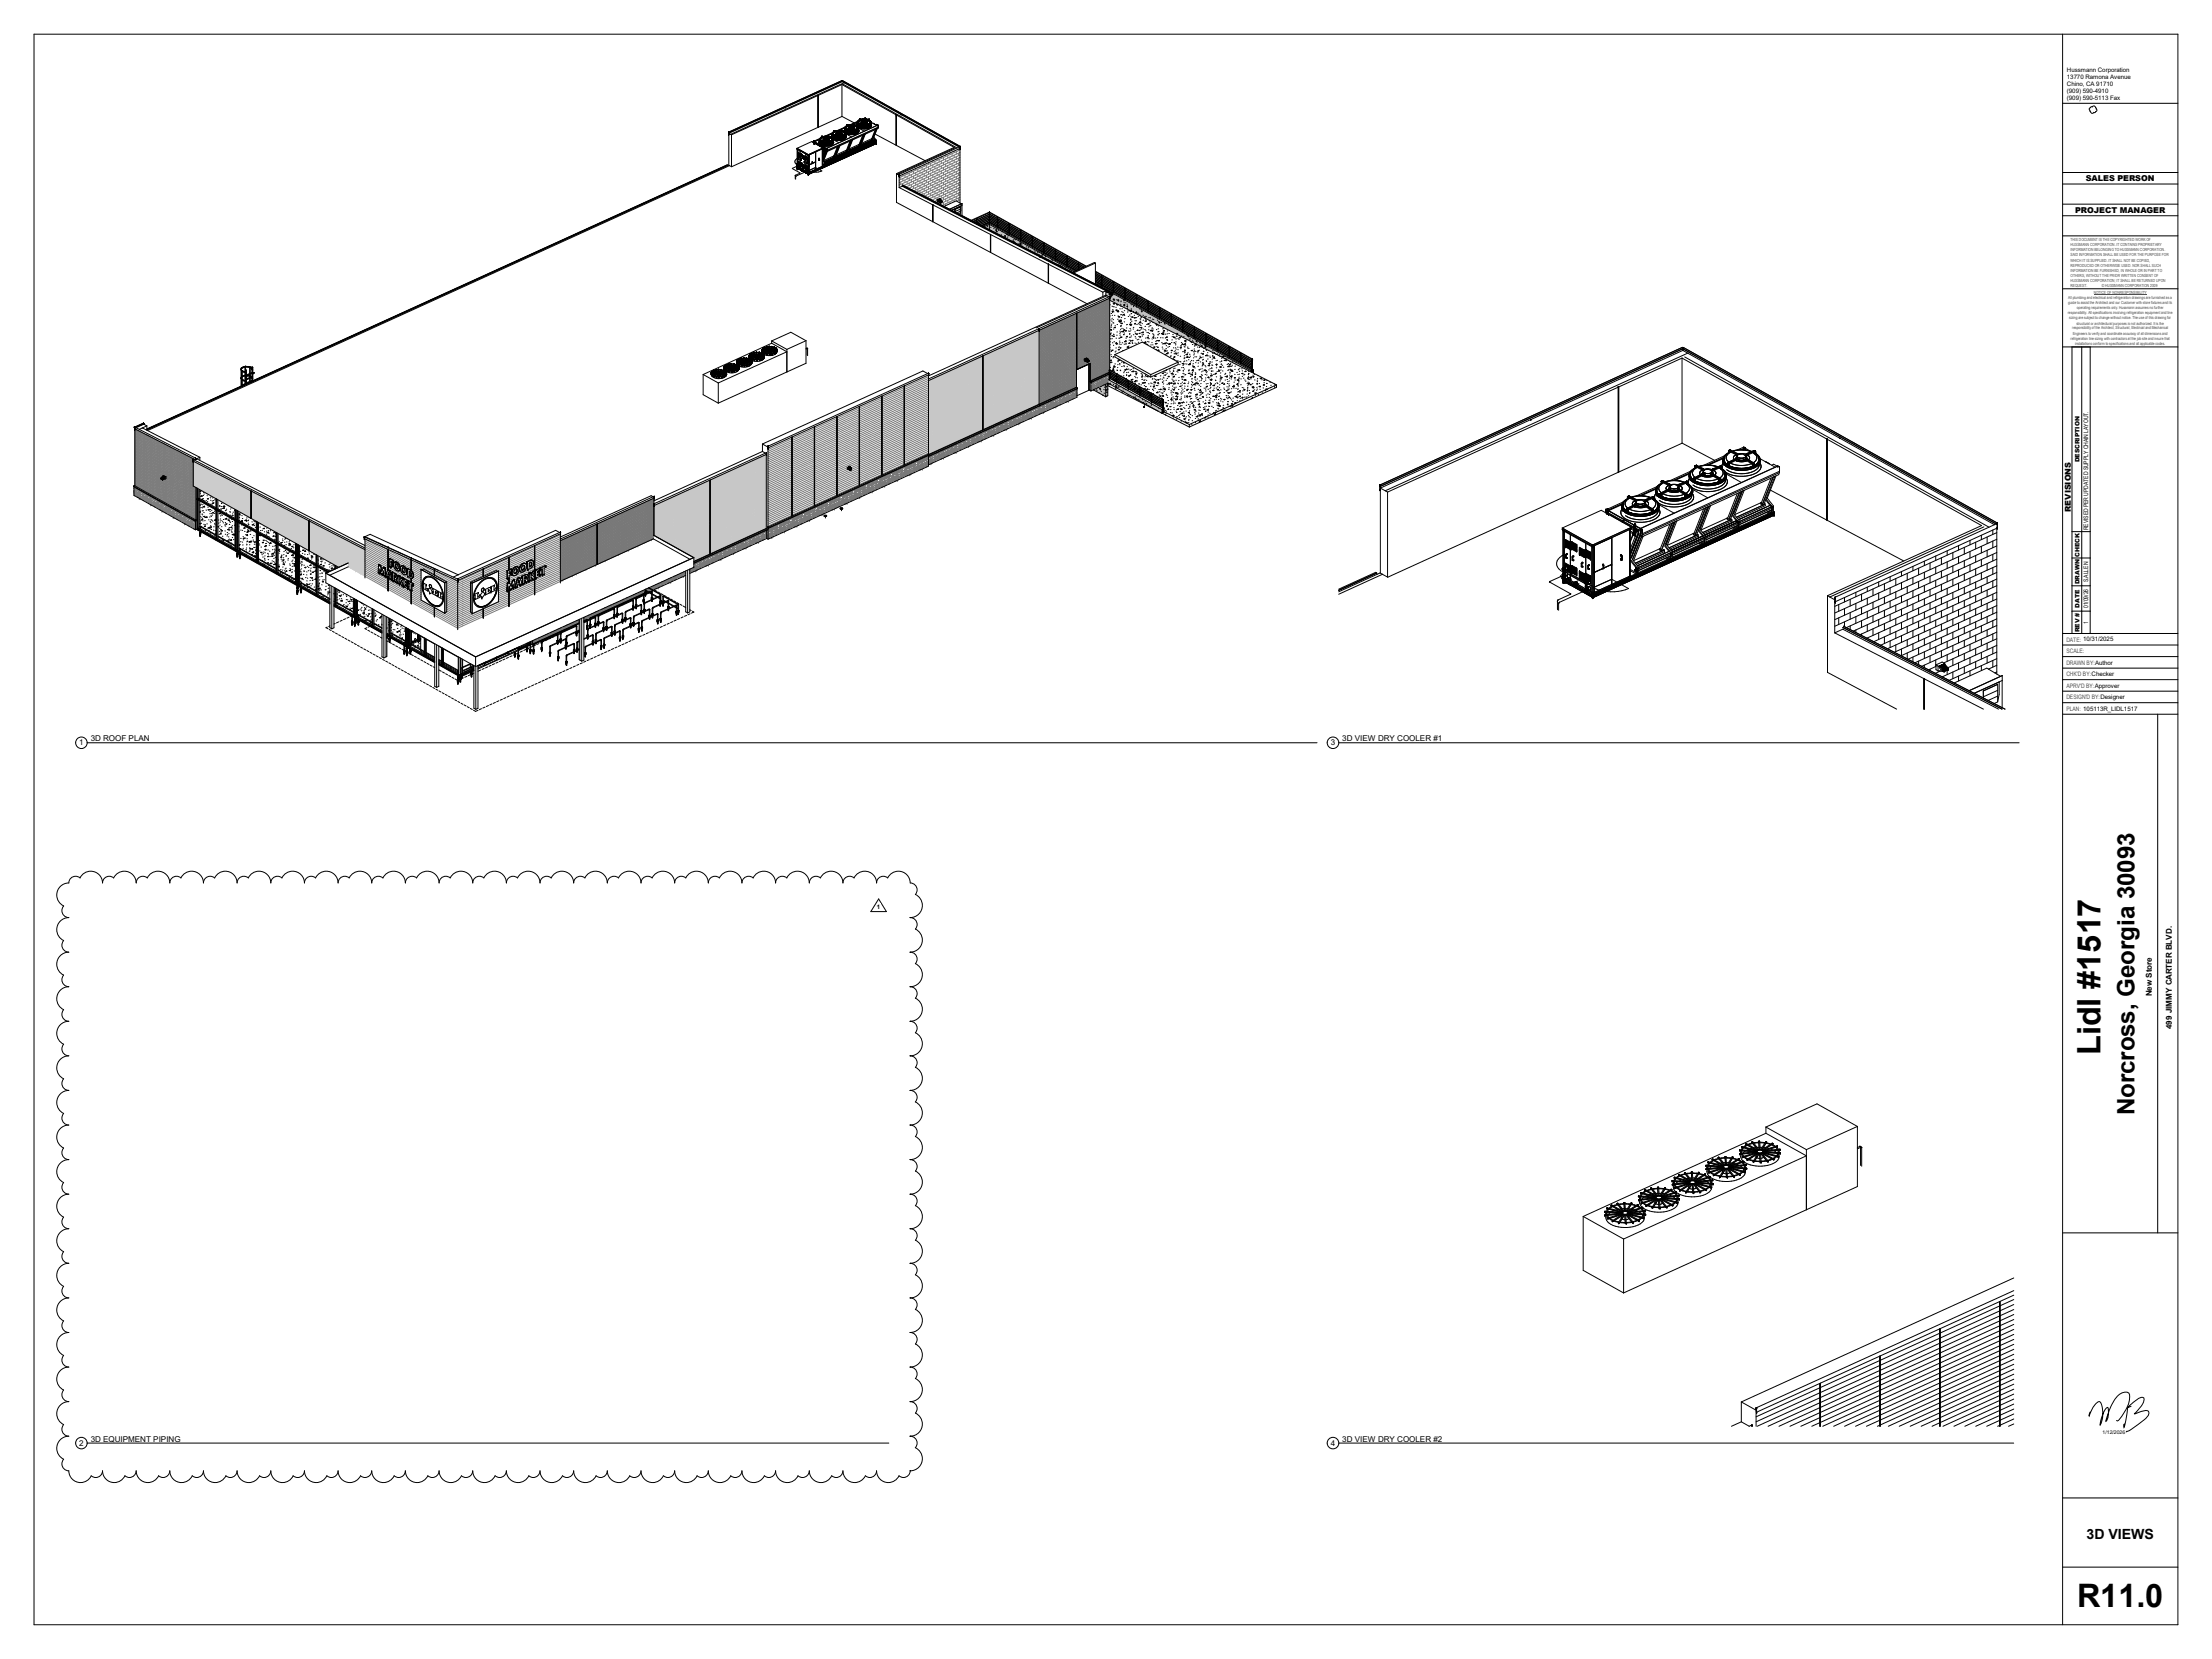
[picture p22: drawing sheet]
<svg xmlns="http://www.w3.org/2000/svg" width="1219mm" height="914mm" viewBox="0 0 1219 914" stroke-linecap="round" stroke-linejoin="round" font-family="sans-serif">
<defs><g id="words">
<g font-size="17.8">
<text x="1158" y="581" transform="rotate(-90 1158 581)">Lidl #1517</text>
<text x="1145" y="886">R11.0</text>
</g>
<text font-size="13.2" x="1177" y="615" transform="rotate(-90 1177 615)">Norcross, Georgia 30093</text>
<text font-size="7.7" x="1150" y="849">3D VIEWS</text>
<g font-size="4.4">
<text x="1150" y="100">SALES PERSON</text>
<text x="1144" y="117">PROJECT MANAGER</text>
<text x="1141" y="282" transform="rotate(-90 1141 282)">REVISIONS</text>
<text x="44" y="411">1</text>
<text x="50" y="409">3D ROOF PLAN</text>
<text x="734" y="411">3</text>
<text x="740" y="409">3D VIEW DRY COOLER #1</text>
<text x="1186" y="549" transform="rotate(-90 1186 549)">New Store</text>
<text x="1197" y="567" transform="rotate(-90 1197 567)">499 JIMMY CARTER BLVD.</text>
<text x="44" y="797">2</text>
<text x="50" y="795">3D EQUIPMENT PIPING</text>
<text x="734" y="797">4</text>
<text x="740" y="795">3D VIEW DRY COOLER #2</text>
</g>
<g font-size="3.4">
<text x="1139" y="40">Hussmann Corporation</text>
<text x="1139" y="43">13770 Ramona Avenue</text>
<text x="1139" y="47">Chino, CA 91710</text>
<text x="1139" y="51">(909) 590-4910</text>
<text x="1139" y="55">(909) 590-5113 Fax</text>
<text x="1151" y="292" transform="rotate(-90 1151 292)">REVISED PER UPDATED SUPPLY CHAIN LAYOUT.</text>
<text x="1151" y="321" transform="rotate(-90 1151 321)">S.ALLEN</text>
<text x="1151" y="335" transform="rotate(-90 1151 335)">01/09/26</text>
<text x="1151" y="344" transform="rotate(-90 1151 344)">1</text>
<text x="483" y="501">1</text>
</g>
<g font-size="3.4" fill="#4c4c4c">
<text x="1139" y="354">DATE: 10/31/2025</text>
<text x="1139" y="360">SCALE:</text>
<text x="1139" y="366">DRAWN BY:Author</text>
<text x="1139" y="373">CHK'D BY:Checker</text>
<text x="1139" y="379">APRV'D BY:Approver</text>
<text x="1139" y="386">DESIGN'D BY:Designer</text>
<text x="1139" y="392">PLAN: 105113R_LIDL1517</text>
</g>
<g font-size="3.3">
<text x="1146" y="255" transform="rotate(-90 1146 255)">DESCRIPTION</text>
<text x="1146" y="322" transform="rotate(-90 1146 322)">DRAWN CHECK</text>
<text x="1146" y="335" transform="rotate(-90 1146 335)">DATE</text>
<text x="1146" y="348" transform="rotate(-90 1146 348)">REV #</text>
</g>
<text font-size="2.8" x="1159" y="790">1/12/2026</text>
<g font-size="2.3" fill="#4c4c4c">
<text x="1141" y="133">THIS DOCUMENT IS THE COPYRIGHTED WORK OF</text>
<text x="1141" y="136">HUSSMANN CORPORATION. IT CONTAINS PROPRIETARY</text>
<text x="1141" y="139">INFORMATION BELONGING TO HUSSMANN CORPORATION.</text>
<text x="1141" y="141">SAID INFORMATION SHALL BE USED FOR THE PURPOSE FOR</text>
<text x="1141" y="144">WHICH IT IS SUPPLIED. IT SHALL NOT BE COPIED,</text>
<text x="1141" y="147">REPRODUCED OR OTHERWISE USED. NOR SHALL SUCH</text>
<text x="1141" y="150">INFORMATION BE FURNISHED, IN WHOLE OR IN PART TO</text>
<text x="1141" y="152">OTHERS, WITHOUT THE PRIOR WRITTEN CONSENT OF</text>
<text x="1141" y="155">HUSSMANN CORPORATION; IT SHALL BE RETURNED UPON</text>
<text x="1141" y="158">REQUEST.</text>
<text x="1158" y="158">© HUSSMANN CORPORATION 2009</text>
<text x="1140" y="165">All plumbing and electrical and refrigeration drawings are furnished as a</text>
<text x="1140" y="168">guide to assist the Architect and our Customer with store fixtures and its</text>
<text x="1154" y="162">NOTICE OF NONRESPONSIBILITY</text>
<text x="1140" y="173">responsibility. All specifications involving refrigeration equipment and line</text>
<text x="1145" y="171">operating requirements only. Hussmann assumes no further</text>
<text x="1141" y="176">sizing are subject to change without notice. The use of this drawing for</text>
<text x="1144" y="179">structural or architectural purposes is not authorized. It is the</text>
<text x="1142" y="182">responsibility of the Architect, Structural, Electrical and Mechanical</text>
<text x="1142" y="184">Engineers to verify and coordinate accuracy of all dimensions and</text>
<text x="1141" y="187">refrigeration line sizing with contractors at the job site and insure that</text>
<text x="1144" y="190">installations conform to specifications and all applicable codes.</text>
</g>
</g></defs>
<g fill="#c1c1c1">
<path d="M603 212h6v7h-6z"/>
<path d="M609 211h2v8h-2z"/>
</g>
<g fill="#fff">
<path d="M527 82h2v30h-2z"/>
<path d="M76 270h32v22h-32z"/>
<path d="M76 237h32v49h-32z"/>
<path d="M496 83h31v31h-31z"/>
</g>
<g fill="#c1c1c1">
<path d="M545 124h145v81h-145z"/>
<path d="M690 204h1v2h-1z"/>
<path d="M611 209h29v19h-29z"/>
<path d="M640 225h2v3h-2z"/>
</g>
<g fill="#fff">
<path d="M573 206h39v22h-39z"/>
<path d="M573 164h39v59h-39z"/>
<path d="M600 200h1v10h-1z"/>
<path d="M512 224h61v32h-61z"/>
<path d="M512 182h61v68h-61z"/>
<path d="M542 224v13z"/>
<path d="M110 270h182v102h-182z"/>
</g>
<path d="M542 124h3v3h-3z" fill="#c1c1c1"/>
<g fill="none" stroke="#000" stroke-width=".55">
<path d="M433 59h.1M433 59l-31 14M451 53h.1M451 53l-48 21M451 53v17M464 47v17M464 47l62 34-32 15M464 47l-13 6M464 44h.1M464 45h.1M464 44l-62 29M464 44v1"/>
<path d="M464 45l65 36M464 45l-31 14M464 45l1 1M464 45l-62 28M464 44l65 37M465 46l63 36M465 46l64 35M465 46l-62 28M402 73h.1M402 74h.1M402 73v1M402 73v18"/>
<path d="M402 73l1 1M403 74h.1M403 74v18M448 78h.1M448 78v1M448 78h1M448 79h.1M448 79h1M449 78h.1M449 78h-1M449 79h.1M449 78v1"/>
<path d="M449 78l5 3M449 79l3 1M449 78l3 2M451 78h1v1M451 79h1M452 78l-1 1M452 79v1M452 78h.1M452 77h.1M452 77v1M452 77l-3 1M452 78v1"/>
<path d="M452 76v1M452 79h.1M452 76l-3 2M452 80h.1M452 78h1M452 76h.1M452 80h1M452 77l1 1M453 78h.1M453 79h.1M453 77h.1M453 80h.1"/>
<path d="M453 76l-1 1M453 76h-1M453 78v1M453 76h.1M453 79l4 1M453 75h.1M453 75v1M453 75l1 1M453 78l4 1M453 79h2h3M453 75l2 1M453 78h4"/>
<path d="M453 79h1M453 79h2h-2M453 79h2M453 79l-1-1 2 1h3l2-1-2 1M454 78h.1M454 77h.1M454 80h.1M454 79h.1M454 76v1M454 75h.1M454 77h1M454 76h.1"/>
<path d="M454 76h2M454 77l-1 1M454 76h1M454 77h3M454 80h1M455 76h.1M455 76l-1 1M455 78h.1M455 76v1M455 77h.1M455 77h1M455 75h-1"/>
<path d="M455 77v1M455 80h.1M455 75h.1M455 76h1M456 77h.1M456 78h.1M456 75h1zM456 77v1M456 75h.1M456 77h-1M456 80h.1M456 79h.1"/>
<path d="M456 76h.1M456 76v1M456 77l2 1M456 76l1 1M456 76h1M457 77h.1M457 76h.1M457 76h-1M457 77h-1M457 77l1 1M457 79h.1M457 77h-3l-1 1"/>
<path d="M457 76v1M457 75h.1M457 78h.1M457 75h-4M457 80h.1M457 75h1M458 79h-2M458 80h.1M458 80h-1M458 78h.1M458 79h-1M458 76h.1"/>
<path d="M458 75l1 2M458 78v1M458 78l-1 1M458 76h1M458 79h.1M458 75h.1M458 75l-1 1M458 75v1M458 76l1 1M458 78h-1M458 75l-2 1M458 76h-1"/>
<path d="M458 75l1 1M458 78h1M459 76v1M459 74h.1M459 75h.1M459 74v1M459 77l-1 1M459 76h.1M459 77h.1M459 74l-5 1M459 74l1 1M459 75l1 1"/>
<path d="M459 74l-4 1M459 75h-1M459 75l2 1M459 73v2M459 73v1M459 75v1M459 78h.1M459 74v-1l-5 2M459 80h-2M459 77v1M459 79h.1M459 73h.1"/>
<path d="M459 78h-1M459 78l-1 2M459 78v1M459 77h1M459 77v2M459 78l-1 1M459 74h1M459 77l3 2M459 78v2M459 76h1M459 75h1M460 75h.1"/>
<path d="M460 76h.1M460 73h.1M460 75v1M460 73h-1M460 76l1 1M460 77h.1M460 72h.1M460 72v1M460 75h-1M460 72l1 1M460 75l1 1M460 72l-1 2"/>
<path d="M460 77h1M460 76h2M460 75h1M460 72l-1 1M461 77h.1M461 72h.1M461 75h.1M461 75l-1 1M461 74h.1M461 73v1M461 73h.1M461 75h3"/>
<path d="M461 77h3M461 76h1M461 76h.1M461 75h1M461 74h1M461 74l-1 1M461 74h3M461 73h3M461 73h1M461 73l1 1M461 76h2M462 73h.1"/>
<path d="M462 74h.1M462 77h.1M462 73v1M462 74h1M462 76h1M463 73h.1M463 72h.1M463 74h.1M463 73h-1M463 72h-1M463 77h.1M463 76h.1"/>
<path d="M463 74h-1M463 74h1M463 73v1M463 72h1M463 74l2 1M463 73l1 1M463 73h1M464 74h.1M464 73h.1M464 74h-1M464 72h.1M464 74l1 1"/>
<path d="M464 76h-2M464 73l-1 1M464 73h-1M464 77h-1M464 72h-3M464 75h-1M464 76h.1M464 77h.1M464 73v1M464 75h.1M464 76h1h-2M464 75l-1 1"/>
<path d="M465 72h.1M465 75h.1M465 75h-1M465 76l-2 1M465 75v1h-2M465 75l-1 1M465 75l-2 1M465 72v1M465 73h1M465 77h-1M465 73h.1M465 72l-2 1"/>
<path d="M465 76h.1M465 72l1 2M465 75v1M465 72l-1 1M465 74v1M465 76l-1 1M465 73v1M465 74h.1M466 71h.1M466 71v1M466 71l1 1M466 71l-4 1"/>
<path d="M466 73h.1M466 74h.1M466 70v2M466 71l-1 2M466 70l-4 2M466 75h-1M466 70h.1M466 72h.1M466 70v1M466 75h.1M466 72v1M466 73v1"/>
<path d="M466 74v1M466 76v1M466 70l-5 2M466 75a6 6 0 0 1-6 0M466 72l2 1M466 75v1M466 75l-1 1M466 73l1 1M466 73v2M466 71h1M466 74l3 1M466 74v1l-3 1"/>
<path d="M466 74l-1 1M466 74l-1 2M466 76h.1M466 72l1 1M466 73h1M466 76l-1 1M466 72h1M467 71h.1M467 70h-1M467 71v1M467 72h-1M467 72h.1"/>
<path d="M467 69l-1 1M467 73h.1M467 73h1M467 69h.1M467 74h1M467 69l1 1M467 72h1M467 69l-1 2M467 74h.1M467 69h-1M467 72l2 1M467 69h1"/>
<path d="M467 73h2M468 74h.1M468 73v1M468 72h.1M468 73h.1M468 71h.1M468 70h.1M468 69h.1M468 74h3M468 71h1M468 70v1M468 71h-1"/>
<path d="M468 69h3M468 70h1M468 72l1 1M468 70h3M468 73h1M468 70l1 1M468 71l-1 1M468 69v1M468 73h2M468 69l1 1M469 70h.1M469 78l-2 5"/>
<path d="M469 71h1M469 71h.1M469 74h.1M469 70v1M469 71h2M469 72h.1M469 78l-3 5M469 69h-1M469 73h1M469 73h.1M469 69h.1M470 77l-2 5 1 2"/>
<path d="M470 70h.1M470 71h.1M470 73h.1M470 69h.1M470 69h1M470 71l2 1M470 72h.1M470 74h.1M470 71h1M470 70h-1M470 70v1M471 71h.1"/>
<path d="M471 71l1 1M471 70h-1M471 72v1M471 73h-1M471 71h1M471 70h.1M471 69h.1M471 74h-1M471 68l-7-4-61 28-1-1M471 73v1M471 73h.1M471 70v1"/>
<path d="M471 74h.1M471 72h-1M471 72h.1M471 72h-3M472 72h.1M472 72l-3 1M472 69h.1M472 72l-1 1M472 72h-1M472 74h-1M472 72v1M472 74h.1"/>
<path d="M472 73h-1M472 71h.1M472 69l1 1M472 72l-2 1M472 69l-2 1M472 71v1M472 70h.1M472 69v1M472 69l-1 1M472 68v2M472 70l1 1M472 70h1"/>
<path d="M472 68h.1M472 68l1 1v-1M472 68l2 1M472 68l1 1M473 71h.1M473 68h-1M473 70h.1M473 72h-1M473 67h.1M473 67l-4 2M473 70v1M473 68v1"/>
<path d="M473 70l-1 1M473 68h.1M473 73h.1M473 69h-1M473 69v1M473 73l-1 1M473 67v1M473 69h1M473 72v1M473 72l-2 1h-3M473 71v1M473 72h.1"/>
<path d="M473 72l-1 1M473 69l2 1M473 70v2M473 71l-1 1M473 69h.1M473 71l3 1M473 70l1 1M473 66v1v2M473 70h2h3M473 71v1l-3 1M473 68h1M473 80h.1"/>
<path d="M473 67l-5 2M473 66h.1M474 68h.1M474 68v1M474 69h.1M474 68h-1M474 69h-1M474 66h.1M474 66l-2 2M474 69h4M474 66h1M474 69h1"/>
<path d="M474 66l1 1M474 71h.1M474 69h2M474 69l4 1M474 80l-6 3 6-3M474 80h.1M474 80l2-6-2 6M474 80v1M474 70h1M474 71h1M475 69h.1M475 79h.1"/>
<path d="M475 71h.1M475 79l1 1M475 67h.1M475 70h.1M475 66h.1M475 68h.1M475 66l-2 1M475 67v1M475 69h2M475 67h1M475 66h3M475 68h1"/>
<path d="M475 67l-1 1M475 68h2M475 66v1M475 68h-1M475 66l1 1M475 69h1M475 69l1 1M475 75l-2 5h1M476 67h.1M476 67v1M476 68h.1M476 70h.1"/>
<path d="M476 66v1M476 71h.1M476 69h.1M476 66h.1M476 74l-2 6-6 2 2-5-2 5M476 66h-1M476 67h1M476 66h1M476 66l1 1M476 74l-1 5M477 67h.1M477 68h.1"/>
<path d="M477 65v1M477 66h.1M477 70h.1M477 65h.1M477 65l-2 1M477 68h-1M477 69h.1M477 71h.1M477 67v1M477 69v1M477 65l-1 1M477 65l1 1"/>
<path d="M477 68h2M477 66h1M477 66v1M477 67v1l2 1M478 67h.1M478 67h-1M478 67l1 1M478 69h-1M478 66v1M478 66h.1M478 68h.1M478 70h-1"/>
<path d="M478 69h.1M478 67v1M478 70h.1M478 68v1M479 69h-2M479 69l-1 1M479 69h.1M479 70h-1M479 66h.1M479 68h.1M479 68v1M479 71h-4"/>
<path d="M479 66l1 1M479 69h-1M479 71h-1M479 66h-2M479 68h-1M479 66l-2 1M479 66l-1 1M479 66l1 1v2M479 66v1v-1M479 70h.1M479 67h1M479 67h.1"/>
<path d="M479 67v1M480 68h.1M480 67v1M480 67h.1M480 68l-1 1M480 70h.1M480 67l-1 1M480 69h-1M480 69l-1 1M480 70l-1 1M480 67l3 2M480 69h.1"/>
<path d="M480 69l-2 1M480 68v1v-1M480 68v1M480 69v1M480 76l-5 3 2-5-2 5M481 77h.1M481 68h.1M481 77l2-6-2 6M481 68h1M481 77l-6 2M481 76l1 1M481 77l-6 3"/>
<path d="M481 76l2 1M481 79h1M482 75l1 2M482 78v1M482 68h.1M482 78h1l-7 3M482 74l28 15M482 77l-6 3 5-3M482 77h.1M482 77l-6 3M482 77h1M482 71l-1 6"/>
<path d="M483 69h1M483 77h.1M483 78h.1M483 77l-7 3M483 77v2M483 78l-7 3M483 71l-2 6h-1M483 79h.1M483 77v1M483 78l-37 17M483 79l-38 17M483 78l-30 14"/>
<path d="M483 79l-37 17M483 71l-1 5M484 69h.1M484 69l-28 13M484 69v1M484 70h.1M484 70l-28 14M484 70l-28 13M494 63h.1M494 63v17M497 63h.1M401 91h.1"/>
<path d="M401 91l-262 119M401 91l-265 120M402 91l-321 146M437 93l4 2M438 97h.1M438 97v2M439 97h.1M439 97h-1M439 97v2M439 92h.1M439 92l-2 1M439 92h1"/>
<path d="M439 82h.1M439 91h.1M439 90h.1M439 82l7 3M439 91h1M439 91v1M439 90l1 1M439 82l7 4M439 90h1M439 91l1 1M439 93h.1M439 93h1"/>
<path d="M439 82v11M439 82h1M439 87l-1 2 1 2M440 90h.1M440 92h.1M440 91h-1M440 90h-1M440 92h-1M440 93h.1M440 91h.1M440 82h.1M440 82v11"/>
<path d="M440 93l5 3M440 90v1M440 82l6 4M440 93h-1M440 92l2 1M440 92l2 2M440 91v2M440 91v1M440 92l-1 1M440 93l2 1M440 93l1 1M440 89h.1"/>
<path d="M440 85h.1M440 84h.1M440 86h.1M440 84v2M440 87v1M440 89v1M440 87h.1M440 85l1 1M440 84l1 1M440 91h1M440 85h1M440 89l1 1"/>
<path d="M440 88h.1M440 90l1 1M440 86h1M440 92h1M440 90h1M440 91l4 2M441 92h.1M441 92v1M441 91h.1M441 90h.1M441 86h.1M441 85h.1"/>
<path d="M441 83v10M441 91v1M441 93h.1M441 91l3 2M441 93h1M441 95l-3 2M441 85v1M441 89v1M441 90v1M441 91l1 1M441 90l1 1M441 86h1"/>
<path d="M441 85l1 1M441 91h1M441 90h1M441 85h1M441 89h.1M441 86l1 1M441 88h.1M441 88h1M442 88h.1M442 94h.1M442 93h.1M442 93v1"/>
<path d="M442 88h-1M442 94l3 2M442 91h.1M442 86h.1M442 90v2M442 92h.1M442 90h.1M442 85h.1M442 87h.1M442 94l2 1M442 85v2M443 93h-1"/>
<path d="M443 93l1 1M443 93l-1 1M443 92h.1M443 91h.1M443 87h.1M443 86h.1M443 91l1 1M443 86v1M443 91v1M443 92l1 1M443 87l1 1M443 86l1 1"/>
<path d="M443 86h1M443 92h1M443 91h1M443 87h1M443 89h.1M443 89v1M443 90h1M443 89h1M443 90h.1M444 89h-1M444 90h.1M444 90h-1"/>
<path d="M444 95h.1M444 95l-5 2M444 93h.1M444 92h.1M444 91h.1M444 87h.1M444 86h.1M444 88h.1M444 91v2M444 86v2M444 94h.1M444 94h1"/>
<path d="M444 93h1M444 94v1M444 92l1 1M444 91l1 1M444 87l1 1M444 87h1M444 88h1M444 92h1M444 86l1 1M444 95h1M444 85v10M444 94l1 1"/>
<path d="M444 95h2M445 95h.1M445 94h.1M445 93h.1M445 89v1M445 90h.1M445 95h-1M445 94v1M445 93h-1M445 93v1M445 94h-1M445 89h.1"/>
<path d="M445 93l-1 1M445 88h.1M445 92h.1M445 87h.1M445 92v1M445 87v1M445 96h1M445 95h1M445 96h.1M445 85v11M446 85h.1M446 86h.1"/>
<path d="M446 95h.1M446 96h.1M446 85v11M446 94l4-2 3 2-3 1zM446 89h.1M446 91h.1M448 90l-2 1M448 90h.1M448 89h.1M448 89v1M449 89l-1 1M449 89h.1"/>
<path d="M449 93h.1M449 89v4M449 93l-3 2M450 84h.1M450 84v9M450 84l-4 1v6M450 89l-2 1M450 93h.1M451 87h.1M451 87l1 1M451 88h1M451 88h.1"/>
<path d="M451 87v1M451 87h1M452 88h.1M452 88h-1M452 87v1M452 80l2 2M452 80l2 2-2-2M452 80l2 1M453 80h1M453 92h.1M453 82v10M453 92l-7 3"/>
<path d="M453 92l-7 4M453 88l2 2M453 90l2 1M453 82l1 1M453 91h1M453 82h.1M453 83h1M453 82h1M454 82h.1M454 82l-1 10M454 82l-7-4-8 4M454 82l-8 3"/>
<path d="M454 82l-8 4M454 80h3M454 83h.1M454 83l-1 1M454 83l-1 2M454 82v1M454 81h.1M454 82h1M454 81v2M454 90h.1M454 81l2 1M454 90l1 1"/>
<path d="M454 83l-1 3M454 90h1M455 82h.1M455 90h.1M455 83h.1M455 83h-1M455 82v1M455 91h.1M455 91l-2 1M455 81h.1M455 83l-2 4M455 90v1v-1"/>
<path d="M455 83h1M455 83l-1 5 1-5M455 83l1 1M456 83h.1M456 82h.1M456 82v1M456 82h-1M456 83l-2 5M456 83h-1M456 84h.1M456 84l-2 4 1 2M456 84l-2 5"/>
<path d="M456 83v1M456 81h.1M460 86l-6 2M460 86l2-5-1 4 1 2M460 86h.1M460 86v1l-5 3M460 87h.1M460 86l-6 3M460 85l1 2-6 3M460 87l-5 2M461 88h.1M461 85l1 2"/>
<path d="M461 88h1M461 86l-6 4M462 81l-2 5M462 87h.1M462 88h.1M462 87l-7 3M462 88l-7 3M462 87l-7 4 7-3M462 87v1v-1M463 80l-2 5M463 80l-2 5 5-2M466 83h.1"/>
<path d="M467 83h.1M467 83l-6 3 6-3M467 83l2-6-2 6M467 83v1M467 82l1 1M467 83l-5 3M467 82l2 2M468 85h.1M468 84l1 1M468 83l-6 3M469 84h.1M469 84l-7 3"/>
<path d="M469 85l-7 3M469 84l-7 3 7-3M469 84v1v-1M474 80l-5 3M475 82h.1M475 81v1M475 81l1 1M475 80l-1-1 2 1M475 80h.1M475 80l-6 3M475 80h1M476 80v1"/>
<path d="M476 81h.1M476 80h.1M476 80v2M476 81l-7 3M476 80l-7 3M476 82l-7 3M476 82h.1M494 96v16l105 55M494 96h1M495 96l1 1M496 96h.1M496 97v6"/>
<path d="M496 97h.1M496 96v1M526 81l-31 15M529 82h.1M529 81h.1M529 81v31M529 82l-33 15M529 81l-33 15M496 103l50 26M496 103h1l38 19M497 102l116 60M497 102l116 59"/>
<path d="M514 113v9M514 113h.1M517 110v1M517 110h.1M517 111h.1M517 111h1M517 110h1h-1M517 110l1 1M517 110h1M518 110h.1M518 111h.1M518 110v1"/>
<path d="M518 110l1 1M518 111h1M518 110v-1l-1 1M518 110h-1M518 110h1M519 111h-1M519 111h.1M519 110v1M526 115h.1M526 115v2M529 114h.1M529 114l-3 1"/>
<path d="M529 114v4M529 118h.1M529 115l-3 2M529 116l-2 1M530 114h.1M530 114l-1 4M530 112l-3-1-7 3M530 112h.1M530 113l-6 3 6-2M530 112v7M530 112l-7 3M545 117v6"/>
<path d="M545 118l-7 3M545 119l-7 3M545 118h.1M545 119h.1M545 120h.1M545 117h.1M545 118l53 29M545 118l-8 4M545 119l52 29M545 119l-8 4M545 120l51 28M545 120l-7 3"/>
<path d="M545 117l54 30M545 117l53 30M545 117l-10 4M545 117l-9 5M545 119l30 16M545 118l5 2M550 120h.1M550 120v6M550 120l19 11M535 122h.1M535 122l75 38M538 121l-2 1"/>
<path d="M538 122h-1M538 123h.1M538 120v3M538 120h.1M539 123l6-3 11 6M541 124l4-2 30 17M542 125l3-2 5 2M544 125h.1M545 123l-4 1M545 124l-3 1M545 124l47 26M545 124v3"/>
<path d="M545 121l-5 3M545 121h.1M545 122h.1M545 122l48 27M545 121l50 27M545 121l-6 2M545 122l49 27M545 122l-5 2M545 122l-4 2M545 121l24 13M545 123l5 2M546 129v10"/>
<path d="M546 129h.1M546 129l62 32M546 125h.1M548 126h.1M548 128h.1M549 126v1zM549 127v1zM550 122l-5-2-7 3M550 121h.1M550 122l25 14M550 122v1M550 123v1"/>
<path d="M550 124v1M550 127h1M552 129h.1M552 128h.1M554 130h.1M554 131h.1M555 129h.1M555 131h.1M556 130h.1M556 123h.1M556 128l-6-3v1l6 3M556 123v6l7 4"/>
<path d="M556 127l7 3M556 129l7 3M556 123v1M556 124v1M556 125v1M556 126v1M556 127h.1M556 128h.1M558 132v1M559 133v1zM559 134h.1M559 132h.1"/>
<path d="M560 132h.1M561 134h1M562 134h1v1zM562 134h.1M562 133h.1M563 127h.1M563 127v6l19 10M563 130l19 11M563 133v-1l6 4M563 127v1M563 128h.1M563 129h.1"/>
<path d="M563 130h.1M563 130v1M563 131v1M563 135h.1M563 134h.1M566 136h.1M567 136v1M568 138h.1M569 130h.1M569 130v6M569 131l6 4M569 135l6 3"/>
<path d="M570 138h.1M570 139h1M572 138v1M572 139v1M573 139h.1M575 136l7 4M575 135v1l7 3M575 139l7 4M575 138v1l7 3M575 136h.1M575 137h.1M575 138l7 4"/>
<path d="M575 139v1M582 137h.1M582 138l-7-3v-1v6M582 137v7M582 138h.1M582 138l6 4M582 139l6 4M582 139v1l6 3M573 140h.1M573 142h.1M574 141h.1M574 140l1 1z"/>
<path d="M576 141h.1M576 142h.1M578 143h.1M578 146v10M578 146h.1M580 143h.1M580 143v1M582 141l12 7M582 142l6 3M582 143l6 4M582 144v-1l6 3M582 142v1l6 3"/>
<path d="M582 140v1M582 141v1M584 146h.1M584 147v-1l1 1M585 147h1M587 148h.1M588 141h.1M588 141v6M588 142l6 3M588 144l6 3M588 145l6 4M588 141v1"/>
<path d="M588 142v1l6 3M588 143v2M588 146l6 3M590 149h.1M593 149l-5-3v1l5 2M594 145h.1M594 145v4M594 145h1M595 145l3 2M595 146l2 2M595 145v2l1 1M595 147v1"/>
<path d="M595 148v1M604 156l7 4M604 155l86 48M604 155l3 2M604 145v12M604 145l-12 5M604 145h-1l-12 5M604 151l86 48M604 151l3 1M604 152l86 48M604 151l3 2M604 152l3 2"/>
<path d="M604 152l86 49M604 153l86 49M604 153l10 6M604 154l86 49M604 154l3 2M604 156l3 2M604 149l86 49M604 150l86 48M605 157h.1M607 152h.1M607 152v6M607 152v1l7 3"/>
<path d="M607 154l7 4M607 158l7 3M607 157l7 4M607 153l7 4M607 154v2l7 3M607 156v1l7 3M607 157v1M614 155h.1M614 155v6M614 155v3M614 156l31 18M614 157l6 3"/>
<path d="M614 158v1l25 14M614 159v1l12 7M614 160v1M620 159h.1M620 159v6M620 159v2M593 173v40M608 161v2M610 160v3M610 160l-2 1M610 163l-98 44M610 163h.1"/>
<path d="M610 161h.1M610 163l1 1M610 163l-39 18M611 162h1v1zM612 169h.1M612 165l92 47M612 164v40M612 174h.1M612 163h.1M612 164h.1M612 168h.1M612 163v1"/>
<path d="M612 163l-100 46M612 164l-39 18M612 163l1-1v1zM612 176h1M612 173h1M612 179l1 1M613 162h.1M613 163v1M613 161h.1M613 161v1M613 162l-3-1 3 1M613 161l77 43"/>
<path d="M613 179h.1M613 169h.1M613 172l1-1zM613 177h.1M613 175v1M613 174h.1M613 178h1M613 172h.1M613 171h.1M614 165h.1M614 169h-1M614 178h.1"/>
<path d="M614 160l12 7M614 161l12 7M614 167h-1M614 167h.1M614 172h.1M614 176h-1M614 161l6 3M614 162v1M614 165v1M614 169h.1M614 174h1M615 180h.1"/>
<path d="M615 169h.1M615 171h.1M615 171h1zM615 168h1zM615 165h1M616 179h.1M616 172l1-1v1zM616 165h.1M616 166h.1M616 171h1M616 176h.1M616 174h1"/>
<path d="M616 174h.1M617 177h.1M617 165v1zM617 174h.1M617 177h1zM617 178h1M617 170h.1M617 176h.1M618 180h.1M618 173v1M618 168h.1M618 176h.1"/>
<path d="M618 166h.1M618 179h.1M618 178h1zM618 178h.1M618 169h.1M618 177h.1M618 175h.1M618 173h.1M618 172h.1M619 170h-1M619 174h.1M619 173h1z"/>
<path d="M619 172h.1M619 168h1v1zM619 165l1 1zM619 166l1 1M620 177h.1M620 171h.1M620 174h.1M620 168h.1M620 161l25 14M620 161l6 4M620 176h.1M620 161h.1"/>
<path d="M620 162v2M620 164v1M620 167h1M621 179h.1M621 169h.1M621 170h.1M621 168h.1M622 171h.1M622 172h-1M622 174h.1M623 179h.1M623 171h.1"/>
<path d="M623 174h.1M623 179h1M623 176h.1M623 178h.1M623 171h1zM623 168h1M623 170h1M624 174l-1 1M624 179h.1M624 177h.1M624 173h-1M624 179h-1"/>
<path d="M624 175h.1M625 172h.1M625 169h.1M625 175h1zM625 174h.1M625 179h1zM626 177h.1M626 172v1M626 172h.1M626 163h.1M626 169h1M626 162v6"/>
<path d="M626 165l7 3M626 167l19 10M626 168l7 3M626 168l7 4M627 179h.1M627 163h.1M627 164h.1M627 164v3M627 167v1M627 168h.1M627 175h-1M627 173h.1"/>
<path d="M627 172v1M627 174h1M628 178h-1M628 178l1-1v1zM628 173h.1M628 179h.1M628 170h.1M629 177h-1M629 176h.1M629 174h-1M629 176h-1M629 179h.1"/>
<path d="M629 175h.1M629 171v1zM629 178h1M630 176h.1M630 174h.1M631 175h.1M631 177h1zM631 180h.1M631 176h1M631 174h1M632 175h.1M632 179h.1"/>
<path d="M633 179h.1M633 166h.1M633 166v6M633 169l6 3M633 171l12 7M633 172l6 3M633 171l6 4M633 166v1M633 167v2M633 169h.1M633 170h.1M633 171v1"/>
<path d="M633 175h.1M634 178l-1 1M634 180h.1M634 177h-1M634 175h.1M634 178h.1M634 179h.1M634 177h1M635 176h.1M635 178h1M636 176h.1M637 179h1"/>
<path d="M638 179h-1h1M638 179h-1M638 176v1M639 180h-1M639 177h.1M639 178h.1M639 170h.1M639 170v6l6 3M639 172l6 4M639 173l13 7M639 176v-1l6 3M639 170v1"/>
<path d="M639 172h.1M639 172v3M640 178h.1M642 178h.1M642 179h.1M644 179h1M645 173h.1M645 173v6M645 173h1M646 173h.1M646 174l6 3M646 175l6 3"/>
<path d="M646 176l12 7M646 177l12 7M646 178l6 4M646 179l12 7M646 179l6 3M646 173v1M646 174v1M646 175v2M646 178h.1M646 180h.1M652 177h.1M652 177v6"/>
<path d="M652 177v1l6 3M652 178l6 4M652 179h.1M652 180l6 4M406 200h.1M406 199h.1M406 199h3M406 199l1 2M406 199v1M406 200h1M406 198h.1M406 198h1"/>
<path d="M406 198l3 1M407 198h.1M407 200l1 1M407 200h.1M407 198l3 1M407 199h-1M407 199v1M408 198h-1M408 199h-1M408 198h.1M409 197l1 2M409 199h-1"/>
<path d="M409 198h.1M409 198h-1M409 197h.1M409 200h-3M409 199h.1M409 199v1M409 200h.1M409 199h1M409 199l-3 1M409 200h2M409 199l-2 1M409 200h1"/>
<path d="M409 200l-2 1M410 200h-3M410 199h.1M410 198h.1M410 199v1M410 200h.1M410 199h1M410 199h-1M410 200l-2 1M410 200l-1 1M410 197h.1M410 197l-1 1h1"/>
<path d="M410 200v1M410 197v2M410 200v2M410 198h1M410 197h1M410 197v1M410 197l1 1M410 200l2 1M411 199h.1M411 200h-1M411 200l1 1M411 200l2 1"/>
<path d="M411 200h.1M411 200h3M411 198v1M411 199l3 1M411 199v1M411 197h1M411 197l-1 2M411 197h.1M412 197h.1M412 198h.1M412 199h.1M412 197l-1 2"/>
<path d="M412 198h-1M412 199h1M413 198h.1M413 198l-2 1M413 196h.1M413 197h.1M413 196h3M413 199l1 1M413 196v1M413 196l1 2M413 197h1M413 195l3 1"/>
<path d="M413 195h.1M413 198l1 1M414 197h.1M414 197h-1M414 195l-1 1M414 198v1M414 198h.1M414 198l-3 1M414 200h.1M414 197l1 1M414 199v1M414 199a3 3 0 0 1-5 3l-2-1"/>
<path d="M414 196h.1M414 199h.1M414 199h-3M414 195h.1M414 195l3 1M414 195l2 1M414 198h1M415 198h.1M415 195h-1M415 198h1M415 196h-1M415 194h.1"/>
<path d="M415 194h1M415 194l2 2M416 194h.1M416 194l-1 1M416 195l-1 1M416 194l1 2M416 198h.1M416 198h1M416 196l-3 1M416 195h.1M416 196h.1M416 197h.1"/>
<path d="M416 196h1M416 197h-2M416 197l1 1M417 196h.1M417 196l-3 1M417 195h1M417 196l-3 2M417 196h-1M417 196v1M417 194h.1M417 194h-1h1M417 197l-2 1"/>
<path d="M417 197h.1M417 197h1M417 197l-1 1M417 194v2M417 198h1M417 197v1M417 198h.1M417 194h1h-1M417 197l2 1M417 196h1M418 196h-1M418 197l1 1"/>
<path d="M418 196h.1M418 196l2 2M418 196v1M418 196l-1 1M418 197l-1 1M418 196l3 1M418 195h.1M418 197h.1M418 196h3M418 194h.1M418 194h1M418 194l-1 2"/>
<path d="M418 198h.1M419 194h.1M419 198h-1M419 194l-2 2M419 194l-1 2M419 194v1M419 195h.1M419 198h.1M419 196h1M420 195h.1M420 198h-1M420 194l-2 2"/>
<path d="M420 194h.1M420 194v1M420 195l-2 1M420 193h.1M420 198h.1M420 193v1M420 193h3M420 196h.1M420 193l1 2M420 194h1M420 192h.1M420 192l3 1"/>
<path d="M420 195l1 1M420 197v1M421 194h.1M421 192h-1M421 195v2M421 197l-1 1M421 197h.1M421 195h.1M421 195l-3 1M421 192l-1 1M421 194l1 1M421 196h.1"/>
<path d="M421 194h1M421 193h.1M421 197a5 5 0 0 1-7 1M421 196h-3M421 192h.1M421 191v1M421 191l3 2M421 192l2 1M421 191h.1M421 196v1M421 195h1M422 195h.1"/>
<path d="M422 195h-1M422 192l-1 1M422 191l-1 1M422 191v1M422 195h1M422 191h.1M422 191l2 2M422 191h1M423 192h-1M423 191h.1M423 191h-1M423 191l1 2"/>
<path d="M423 195h.1M423 195h1M423 192h.1M423 193l-3 1M423 193h.1M423 194h.1M423 193h-3M423 193h1M423 193l-2 1M423 194h1M424 193h.1M424 193l-3 1"/>
<path d="M424 193l-3 2M424 193h-1M424 193l-2 2M424 193l-1 2M424 191v2M424 191h.1M424 191h-1M424 192h.1M424 193v2M424 191h1h-2M424 192h1M424 193h1"/>
<path d="M424 195h.1M424 193l2 2M424 195h1M425 193h.1M425 193l2 2M425 193h-1M425 193l3 1M425 194h-1M425 192h.1M425 194h.1M425 193h3M425 191h.1"/>
<path d="M425 191l-1 2M425 188l9 5M425 188v1M425 189l9 5-38 17M425 189l-37 17M425 191h1zM425 195h-1M425 192h1M426 195h.1M426 191v1M426 191h.1M426 192l1 1"/>
<path d="M427 191h.1M427 191l-2 2M427 195h.1M427 193h.1M427 192h.1M427 194h1M427 192l1 1M428 192v1M428 192h.1M428 192l-3 1M428 194h.1M428 193v1"/>
<path d="M428 193h.1M428 193a4 4 0 0 1-5 3l-2-1M428 193h-3M434 193v12M444 188v12l-48 22M444 188l-10 5M444 188l-8-5-11 5M445 192h-1M445 192h.1M445 192v4M542 196v41M573 181h.1"/>
<path d="M573 182h.1M573 181v42M573 182l-61 28M598 198v1M598 198h.1M598 199h1M598 198l1 1M598 198h1M599 198v1M599 198h.1M599 198h-1M599 198h1"/>
<path d="M599 199h.1M599 198l1 1M599 199h1M600 199h-1M600 199h.1M600 198h.1M600 198v1M612 199v-1l1 1zM612 184h.1M612 186h.1M612 193h.1M612 199h.1"/>
<path d="M612 180h.1M612 200h.1M612 192h.1M612 190h.1M612 182h1zM612 188h.1M612 182h.1M612 187h.1M612 194h1M612 185h.1M613 184h-1M613 196v1"/>
<path d="M613 195l-1 1M613 182h-1M613 200h.1M613 193h.1M613 180h-1M613 187h.1M613 189h.1M613 185h.1M613 186h1zM614 196v1M614 181h.1M614 184h.1"/>
<path d="M614 190h.1M614 197h-1M614 184v1M614 181l1-1zM614 188h.1M615 195l19 11M615 195l15-6 19 11M615 195v2l19 11M615 194h.1M615 189h1zM615 186h.1M615 190l1-1z"/>
<path d="M615 189l1 1M615 192h.1M615 185h1M616 183h.1M616 199h.1M616 198h.1M616 193h1zM616 199l1-1zM617 186h.1M617 193h.1M617 191h.1M617 184h.1"/>
<path d="M617 190h.1M617 189h.1M617 182v1M617 188h.1M617 199h.1M618 185h-1M618 192h.1M618 186h.1M618 183h-1M618 181v1M618 190h.1M618 200h.1"/>
<path d="M618 183l1-1v1zM618 183h.1M619 189h.1M619 181h-1M619 193h.1M619 181h.1M619 200h1zM619 182h1zM620 184h.1M620 190h.1M620 184v1M620 188h1z"/>
<path d="M620 182h1zM621 186h.1M621 190h-1M621 188h-1M621 189v1M621 185h.1M621 181h.1M621 191h1zM621 191h1M622 191h.1M622 189h1zM622 182h.1"/>
<path d="M622 189h.1M623 187l-1 1M623 184h.1M623 186h-1M623 183h.1M623 181h.1M623 188h.1M623 182h.1M623 186h.1M623 191h.1M623 185h1M624 188h.1"/>
<path d="M624 189h.1M625 181h.1M625 184v1M625 180h.1M626 183h.1M626 189h.1M626 184h.1M626 186h.1M626 189v1M626 184h1zM627 182h.1M627 187h.1"/>
<path d="M628 189h-1M628 184h.1M628 187h.1M628 185h.1M628 186h1zM628 182h.1M628 181h.1M629 184h-1M629 181v-1zM629 182h-1M629 187h.1M629 181h.1"/>
<path d="M629 183h1zM629 184l1 1M630 185h-1M630 181h.1M630 184h.1M631 189h.1M631 189v-1l1 1zM631 182h.1M631 186h1M631 182h1M631 188l1 1M632 189v1"/>
<path d="M632 183h.1M632 186h1zM633 190h-1M633 188h.1M633 187h.1M633 185h.1M633 183h.1M633 182h.1M633 180h.1M633 184h1M634 187h-1M634 182h1z"/>
<path d="M634 190h1M635 182h.1M635 181h.1M635 189h.1M635 187h.1M635 190h1M635 184h1M635 186h1zM635 181h1M636 184h.1M636 186h.1M636 191h1z"/>
<path d="M636 185h.1M637 189h.1M637 186h.1M637 188h.1M637 189v1M637 182h1M637 188h1M638 193h-1M638 191h.1M638 189h.1M638 188h.1M638 186h.1"/>
<path d="M638 193h1h-1M638 191h1M638 184v1M638 192h.1M638 188h1zM638 183h.1M639 181h-1M639 184l-1 1M639 184h.1M639 183h.1M640 186h.1M640 184h1z"/>
<path d="M640 189h1M641 184h1zM641 192h.1M641 181h.1M641 191h.1M641 186h.1M641 190h.1M641 184h.1M641 181h1M641 189h.1M641 182h1zM641 183h1"/>
<path d="M641 182v1M641 189h1M642 194h.1M642 193h1zM642 193h.1M642 186h.1M642 189h1M643 184h-1M643 186h.1M643 195h-1M643 194h-1M643 195h1z"/>
<path d="M643 192h.1M643 190v1M643 189h.1M643 193h1M643 188h1M644 184h-1M644 187h-1M644 189h-1M644 182h-1M644 191h.1M644 194v1M644 190h1z"/>
<path d="M644 184h1M644 190l1-1zM645 191h-1M645 196h.1M645 194h1M645 193h1zM646 196h-1M646 189h.1M646 186h.1M646 187h.1M646 184h1M646 198h1"/>
<path d="M647 192h.1M647 186h.1M647 186h1zM647 197h.1M647 195h.1M647 194h.1M647 189h.1M648 198h-1M648 197h-1M648 186h.1M648 195h.1M648 189h.1"/>
<path d="M648 193h.1M648 195h1zM648 192h.1M648 190h.1M648 188v1M648 194h.1M648 187h.1M649 185h-1M649 199h.1M649 185h.1M649 184h.1M649 191h.1"/>
<path d="M649 193h.1M649 194l1 1M649 187h.1M649 200l-15 6M649 200v1l-15 7M649 196h.1M650 186h1zM650 187h.1M650 199h1M650 191h1zM650 196h1M651 192h.1"/>
<path d="M651 199v1M651 189h.1M651 190h.1M651 185h.1M651 190h1zM652 182l6 3M652 183v-1l6 4M652 180v1M652 181v1M652 194h.1M652 190h1zM653 194h.1"/>
<path d="M653 185l-1 1M653 191h.1M653 197h.1M653 199h-1M653 193h.1M653 199h.1M653 198h.1M653 188h1zM653 196h.1M653 188h.1M653 189h.1M653 194v1"/>
<path d="M653 190h1M653 190h.1M654 188h-1M654 195l1 1zM654 199h.1M654 184h.1M654 197h1zM654 185h1M655 192h.1M655 191h.1M655 194h.1M655 185v1v-1"/>
<path d="M655 198h.1M655 197h1M655 187h1M656 195h.1M656 196h.1M656 199v1M656 187h.1M656 188h.1M657 189h.1M657 193h.1M657 199h.1M657 187v1"/>
<path d="M657 188h1M658 190h-1M658 186v1M658 199h.1M658 194h.1M658 197h.1M658 196h.1M658 180h.1M658 180v6M658 180v1l7 4M658 192h.1M658 184l7 3"/>
<path d="M658 186l7 4M658 195h.1M658 186l7 3M658 181v1l7 3M658 182v1l7 3M658 183v1M658 184v1l7 3M658 185l7 4M658 186h.1M659 191h-1M659 193h-1M659 190v1"/>
<path d="M659 197h.1M659 190h.1M659 189h.1M659 194h.1M659 200h.1M659 190h1M659 188h1zM659 199h1M660 190h.1M660 188h-1M660 197h-1M660 189h.1"/>
<path d="M660 191h.1M660 194h1zM660 199l1-1zM660 194h.1M661 198h.1M661 193h.1M661 189h.1M661 191v1M661 196h1M661 197h1zM661 189l1 1M662 199v1"/>
<path d="M662 191v-1l1 1zM662 195h.1M663 195h.1M663 200h.1M663 198h.1M663 189v1M663 197h.1M663 194h1M663 194h.1M664 192h-1M664 190h.1M664 191l1 1z"/>
<path d="M664 190h1M664 190v1l1-1M664 196h1M665 196h.1M665 184h.1M665 184v6M665 184v1l6 3M665 187l6 4M665 190l12 7M665 199h.1M665 191h.1M665 190v-1l6 4"/>
<path d="M665 185v1l6 3M665 186l12 7M665 187h.1M665 188l12 7M665 188v1l6 3M665 193h.1M665 191h1M666 194h.1M666 196h.1M666 198h.1M667 196h.1M667 199h.1"/>
<path d="M667 197h.1M667 200h.1M668 200h.1M668 198h.1M668 196h.1M668 193h1M669 195h-1M669 196h-1M669 197h.1M669 195h.1M670 198h-1M670 195h.1"/>
<path d="M670 199h.1M670 195h1M671 199h.1M671 187h.1M671 187v1l6 4M671 195h.1M671 187v6M671 193l6 3M671 189l19 11M671 189v1M671 190v1l6 3M671 191v1"/>
<path d="M671 192v1l19 10M672 195v1M672 196h.1M672 199h1M673 199h.1M673 196h.1M674 197l-1 1M674 199h-1M674 196v1zM675 199h.1M675 196v1M675 198h.1"/>
<path d="M676 199h.1M676 198h.1M677 198h.1M677 191h.1M677 191v6M677 191h1M678 195l6 4M678 191v1l6 3M678 192v1M678 193v1l6 3M678 194l6 4M678 195h.1"/>
<path d="M678 196h.1M678 199h.1M679 199h1M681 200h.1M684 195h.1M684 195v6M684 195l6 4M684 196h.1M684 197l6 4M684 197v1l6 3M684 198v1l6 3M684 199v1"/>
<path d="M684 200v1l6 3M690 198h.1M690 199h.1M690 200h.1M690 198v6M690 198v7M133 203v1M133 208v1M133 204h.1M133 204v1M133 209h.1M133 203h.1"/>
<path d="M133 204v4M133 208h.1M133 204v9v-4M133 212v1M133 212h2l-54 24M133 204l2 1M133 205h2M133 204v9M133 209l2 1M133 210h2M134 207h-1M135 207h-1"/>
<path d="M135 202l-2 1M135 202h.1M135 202v10M135 202h1M135 207h1M135 207h.1M135 202v2M135 204h1M136 202h.1M136 202h-1M136 207l-3 1M136 207h.1"/>
<path d="M136 204v3M136 207v5M136 206h.1M136 205h.1M136 210h.1M136 212l3-2zM136 204v3l3-1M136 204h.1M136 207v1M136 202h1M136 207h2M137 202h1"/>
<path d="M138 203l-3-1-2 1M138 207h.1M138 203h1M138 202h.1M138 207v1M138 203v3M138 206v1M138 208v2M138 208h.1M138 202l1 1M138 207l1 1M139 208v1"/>
<path d="M139 203v1M139 203h.1M139 202v3M139 206v1M139 202h.1M139 205l-3 2M139 205v1M139 207v1l-3 1M139 207l-3 2M139 210l-3 1M139 210h.1M139 204h.1"/>
<path d="M139 208h.1M139 209h.1M139 208v2M139 206l-3 1M139 208l-3 1M139 202v8M139 205h1M139 206h1M140 205v1M140 206h.1M140 205h.1M388 206l8 5"/>
<path d="M388 206v12l8 4M392 206h.1M392 205h.1M392 205l3 1M392 206h1M392 206a3 3 0 0 0 5 3h1a2.4 2.4 0 0 0 2-3M392 205h1M392 206l1 1M393 206h-1M393 205l2 1M393 205h.1M393 206h.1"/>
<path d="M393 207h.1M393 206v1M393 205h3M393 205h-1M393 205l1-1-1 1M393 207h1M393 204h.1M393 204l3 1M393 204l2 1M394 207h.1M394 207l1 1M394 205h-1"/>
<path d="M395 204h.1M395 204l1 1M395 204h-1h1M395 205h-1M395 208h.1M395 205h.1M395 206h.1M395 207h.1M395 208h2M395 206h-3M395 206v1M395 206h1"/>
<path d="M395 208h1M396 206h.1M396 206l-3 1M396 207h.1M396 205h.1M396 205l-1 1M396 205v1M396 204h1M396 204h-1M396 206l-2 1M396 211v11M396 206l-1 2"/>
<path d="M396 204h.1M396 204v1M396 203v1M396 203h.1M396 206v2M396 208h.1M396 205h1M396 206l2 2M397 205h-1M397 205v1M397 205h.1M397 206l2 1"/>
<path d="M397 206h-1M397 206h.1M397 206l3 1M397 207h-1M397 204h.1M397 206h3M397 206v1M397 204h1M397 204l-1 1M398 204h.1M398 208h-2M398 205h.1"/>
<path d="M398 204l-1 1M398 208h.1M398 204h1M398 207h.1M398 205h1M399 204v1M399 207h-1M399 204h.1M399 204l-2 1M399 207h.1M399 202h.1M399 203h.1"/>
<path d="M399 202h3M399 202l3 1M399 205l1 1M399 202l1 3M399 203h1M399 201l4 1M399 201v1M399 202v1M399 205h1M399 201h.1M400 203h.1M400 204h.1"/>
<path d="M400 203v1M400 205h.1M400 202h-1h1M400 207h-1M400 207h.1M400 206h.1M400 205h-3M400 204h1M400 205v1M400 206v1M400 202v1M400 201v1"/>
<path d="M400 201h.1M400 201l3 1M400 201l2 1M400 205l-3 1M401 204h.1M401 201l-1 1M401 201h1zM401 204h1M401 202h-1M402 201h.1M402 201l1 1M402 201h1h-1"/>
<path d="M402 200h.1M402 200v1M402 202h-1M402 200l1 2M402 204h.1M402 205h.1M402 204v1M402 204l2 1M402 204h1M402 203h-3M402 202h.1M402 203h.1"/>
<path d="M402 202v1M402 203v1M402 203h1M402 203l-2 1M403 203l-3 1M403 202h-1M403 204h.1M403 202h.1M403 202v1M403 203h.1M403 202h1M403 203h1"/>
<path d="M403 203l-2 1M403 203l-1 1M403 200v2M403 200h.1M403 203l-1 2M403 203v2M403 201h.1M403 205h.1M403 203l2 1M403 203l2 2M403 201h1M404 203l1 1"/>
<path d="M404 202h.1M404 203l2 1M404 204h-1M404 203h.1M404 203h-1M404 204h.1M404 203l3 1M404 203h3M404 202v1M404 202l3 1M404 200h1M404 200l-1 2"/>
<path d="M404 200h.1M405 200h.1M405 201h.1M405 202h.1M405 200l-1 2M405 200v1M405 201l-1 1M405 201h-1M405 204h.1M405 205h.1M405 204v1M405 202h1"/>
<path d="M406 201h.1M406 204h-3M406 201l-2 1M406 204h.1M406 202l1 1M406 202h1M406 204h-1M407 200v1M407 202h.1M407 201h.1M407 204h-1M407 204h.1"/>
<path d="M407 203h.1M407 201l-3 1M407 202h-3M407 201v1M407 203v1M407 203v-1a4 4 0 0 1-6 3h-1M407 202l-3 1h3M408 201h.1M408 201h1M409 201h.1M409 201h2M409 201h1"/>
<path d="M410 201h.1M410 201v1M410 202h.1M411 201h-1M411 201h.1M411 200v1M412 201h-2M412 201h.1M413 201h-1M413 201h.1M414 200l-1 1M486 218v44"/>
<path d="M498 213v43M499 213v43M511 206l-2-2-89 41M512 206h.1M512 207h.1M512 206v44M512 206l-89 40M512 207l-89 40M593 204l7-3v14M593 213l1 1M593 213l-81 37M593 204h.1"/>
<path d="M593 204l8-4v11M594 214v5l-82 37M594 214l-21 9M594 214h.1M594 214l-82 38M594 214l-82 37M600 215l-6 3M600 215h.1M600 201v14M600 210l1 1M600 215h1M601 211h.1"/>
<path d="M601 215l10-4 29 17M601 211v4M601 210l1 1M601 211h1M602 211h.1M603 215l6 4M604 215h1M605 215v1M606 216v1M606 214v1zM607 215h.1M607 216h.1"/>
<path d="M607 213h.1M608 218h.1M608 215h1M609 217h.1M609 213h.1M609 219h.1M609 212v1M609 215h1h-1M609 218l1 1M609 212v7M610 216h.1M610 213h.1"/>
<path d="M611 214h.1M611 212h.1M611 213l27 14M611 209l29 17M611 205h.1M611 206h.1M611 207h.1M611 208h.1M611 204h.1M611 207h1M611 208h1M611 206h1"/>
<path d="M611 205h1M611 204l30 17M612 204h.1M612 205h.1M612 206h.1M612 207h.1M612 208h.1M612 213h-1M612 206l-10 5M612 204v5M612 205l-11 5M612 205l29 17"/>
<path d="M612 206l29 16M612 207l29 16M612 208l29 16M612 208l29 17M612 206h-1M612 207h-1M612 204h-1M612 205l16 9M612 206l3 2M612 207l10 5M612 207l3 3M612 208l16 10"/>
<path d="M612 204l29 16M612 205v1M612 204v1M612 206v3M612 211h.1M612 212l-1-1v7l-2 1M612 203h.1M612 212h.1M613 204h1zM613 206h.1M613 203h1zM613 209h1"/>
<path d="M614 203h.1M614 202h1zM614 212h.1M614 202h.1M614 205h.1M614 209h.1M614 201h1M615 202h-1M615 214h.1M615 213h.1M615 210h-1h1M615 207h.1"/>
<path d="M615 206h.1M615 206v5M615 206l1 1M616 213v1M616 207h.1M616 208v1M616 209v1M616 210v1M616 211h.1M616 207v1M616 210l6 3M616 215h.1"/>
<path d="M616 204h.1M616 206h.1M616 211h1zM616 203h.1M616 201h.1M616 213h1M617 207h.1M617 209h-1M617 201h.1M617 200h.1M617 204h1M617 213h.1"/>
<path d="M617 207l1 1M617 210h1M618 207h.1M618 211h.1M618 216h1M618 216h.1M619 202h-1M619 214h.1M619 216h.1M619 201l1 1M619 207h.1M620 202h.1"/>
<path d="M620 208h.1M620 205h.1M620 205h-1M620 204h1zM620 215h.1M621 203h.1M621 212h-1M621 209h-1M621 210h.1M621 207h.1M621 209h.1M621 213h1"/>
<path d="M621 205h.1M621 218h1M621 204h.1M621 202h.1M622 212h.1M622 210h.1M622 205h.1M622 210v2M622 210v5M622 211l6 4M622 213l13 7M622 207h1z"/>
<path d="M622 212l6 4M622 213v2M622 212h1M622 203h.1M623 204h.1M623 218h.1M623 213h.1M623 207h.1M623 210h1M623 211h1M623 204h1M623 211h.1"/>
<path d="M623 209h1zM624 205l1-1v1zM624 211h.1M624 212h.1M624 209h1M624 210h.1M625 203h-1M625 219h.1M625 205h.1M625 214l1 1M625 214h.1M625 210h1z"/>
<path d="M625 208h1M626 205h.1M626 213h.1M626 214h.1M626 219h.1M626 220h.1M626 211h.1M626 206h1zM626 210h.1M626 208h.1M626 207h.1M626 206v1"/>
<path d="M626 210h1M627 210h.1M627 208h.1M627 215h.1M627 216h.1M628 211v1M628 215h-1M628 215h.1M628 213h.1M628 213v1l7 4M628 213v5M628 215l7 4"/>
<path d="M628 216l13 7M628 218l7 3M628 215v3M628 218h.1M629 217h.1M629 212h.1M629 206h.1M629 215h.1M629 207h1zM629 209h1M630 208h-1M630 209h.1"/>
<path d="M630 206h-1M630 218h.1M630 211h.1M631 217h-1M631 216h-1M631 211h.1M631 210h-1M631 214h.1M631 213h.1M631 209h.1M631 206h.1M631 208h.1"/>
<path d="M631 219h1M631 213h1M631 207h1M632 206v1M632 215h-1M632 210h.1M632 208l1-1zM632 215h1zM633 219h.1M633 216v1M633 211v1M633 215h1"/>
<path d="M633 208h.1M634 218h-1M634 216v1M634 218h.1M634 220h.1M634 211h1M634 206v2M634 213h.1M634 217h1M635 217h.1M635 217v5M635 219l6 3"/>
<path d="M635 217v1l6 3M635 218v1M635 219v1M635 220l6 4M635 211h.1M635 218h.1M635 209h.1M635 208v1M636 215h-1M636 219h-1M636 213h.1M636 217h.1"/>
<path d="M636 215h.1M636 211h1zM636 214h.1M636 212h.1M636 210h.1M636 209h.1M637 214h.1M637 207h.1M637 207h-1M637 209h.1M637 211h.1M637 219h.1"/>
<path d="M637 210h.1M637 212v1M637 216h1zM638 219h.1M638 211h1zM638 209h1zM638 213h.1M639 211v1M639 215h.1M639 216h.1M639 218h.1M639 218h1z"/>
<path d="M639 215h1zM639 209h1M640 207h.1M640 216v1M640 220h.1M640 219h.1M641 209h.1M641 206h.1M641 217h.1M641 211h.1M641 218h.1M641 220h.1"/>
<path d="M641 216v1M641 214h.1M641 208h.1M641 215h.1M641 213h.1M641 205h1M641 212h.1M642 210h-1M642 216h.1M642 208h-1M642 214h.1M642 215h.1"/>
<path d="M642 207h.1M642 205h.1M642 206l1 1M643 205h-1M643 210h.1M643 204h.1M643 217h.1M643 218h.1M643 206h.1M643 212h.1M643 209h1M643 219h1"/>
<path d="M644 207h.1M644 211v1M644 215h.1M644 211h1zM644 214h1M645 204h.1M645 212h-1M645 205h.1M645 203h.1M645 211h1zM645 216l1 1M645 215h1"/>
<path d="M645 206h1zM645 220h1M646 219h.1M646 209h.1M646 218h.1M646 216h.1M646 207h.1M646 214h.1M646 213h.1M647 211h-1M647 216h.1M647 215h.1"/>
<path d="M647 208v-1zM647 205h.1M647 210h.1M647 210h-1M647 204h.1M647 219h-1M647 208h.1M647 211h1v1zM647 206h.1M647 213v1M647 220h.1M647 207h.1"/>
<path d="M647 203h.1M647 212h.1M647 214h1M648 217v-1zM648 203h-1M648 206v1M648 220h.1M648 219h1zM648 210h.1M648 217h1zM648 213h.1M649 219h.1"/>
<path d="M649 220h.1M649 205h.1M649 220h-1M649 217h.1M649 204h1zM649 211h.1M649 211l1 1M650 215h.1M650 208h.1M650 204h.1M650 210h.1M650 213h1z"/>
<path d="M650 201h.1M651 216v1M651 220h.1M651 211h.1M651 208h1zM651 219h.1M651 217h.1M651 209h1M651 215v1M652 200h.1M652 214h-1M652 203h-1"/>
<path d="M652 212h-1M652 215h.1M652 211h.1M652 209h.1M652 201h.1M652 217h.1M652 207h.1M652 204v1M652 206h.1M652 204h.1M652 206h1M652 203h.1"/>
<path d="M653 211h.1M653 208h-1M653 216h.1M653 210h.1M653 201h-1M653 203h.1M653 209h.1M653 214h.1M653 213h.1M653 219h.1M653 207h.1M653 200v1"/>
<path d="M653 218h.1M653 206h1M653 210h1M654 209h-1M654 218h1zM654 215h1zM654 219h1M654 201h.1M654 213h1M655 215h-1M655 211h.1M655 206h.1"/>
<path d="M655 215h.1M655 217h.1M655 201h1zM655 204h.1M655 219h1zM655 204h1M656 200h.1M656 216h-1M656 206h-1M656 216v1M656 215h1zM656 220h.1"/>
<path d="M656 220h1M656 207l1-1v1zM656 207h.1M656 218h.1M657 217h-1M657 215h-1M657 213h.1M657 209h.1M657 212h.1M657 204h1zM657 210h.1M657 207h.1"/>
<path d="M657 201h1M657 205h.1M657 211h.1M658 204h-1M658 204v1M658 204h.1M658 202h.1M658 212h1zM658 200v1M658 202h-1M658 214h.1M658 208h1z"/>
<path d="M658 215h1M658 209h1M659 203h.1M659 205h.1M659 206h.1M659 211h.1M659 212h.1M659 218h.1M659 210h.1M659 218l1-1v1zM659 219h.1M660 218h-1"/>
<path d="M660 219h.1M660 211h.1M660 209h.1M660 215h1M661 202h-1M661 200h-1M661 204h.1M661 212h.1M661 216h.1M661 210h.1M661 215h1zM661 208l1-1z"/>
<path d="M661 203h1M661 219v1M662 218h-1M662 216v1M662 216h-1M662 215h.1M662 217h.1M662 220h.1M662 213h.1M662 211h.1M662 210h.1M662 209h.1"/>
<path d="M662 216h.1M662 208h.1M662 217l1-1zM662 206v1M663 205h-1M663 218h.1M663 209h-1M663 203h-1M663 201h.1M663 202h.1M663 207h-1M663 204v1"/>
<path d="M663 219h.1M664 210h.1M664 214h.1M664 204h.1M664 206h.1M664 204h1zM664 209l1 1M664 214l1 1M664 208h1M664 202h.1M664 202h1M665 215l-1 1"/>
<path d="M665 212h.1M665 218h.1M665 213h1zM665 205h.1M665 214h.1M665 219h.1M665 207h.1M666 211h.1M666 217h.1M666 208h.1M666 215h.1M666 202l1-1v1z"/>
<path d="M666 200h1zM666 204h.1M667 208h-1M667 219h-1M667 217h.1M667 215v1M667 203h.1M667 209h.1M667 216h.1M667 214h.1M667 212h1zM667 207h1z"/>
<path d="M667 212v1M667 220h.1M667 209h1zM667 211h.1M667 213v1M668 208h-1M668 212h-1M668 209h.1M668 206h-1M668 204h.1M668 203h.1M668 205h.1"/>
<path d="M668 201h.1M668 204l1 1M668 218h1zM669 215h.1M669 213v-1v1zM669 215h-1M669 214h.1M669 206h.1M670 206h.1M670 219h-1M670 209v1M670 218h1z"/>
<path d="M670 219h1zM670 210h.1M670 211v1M670 201h1zM670 214h1M670 220h1M670 208h1M670 202h1M670 219h1M671 203h-1M671 211h.1M671 217h.1"/>
<path d="M671 205h.1M671 201h.1M671 215h1zM671 215h.1M671 213h.1M672 204h.1M672 217h.1M672 215h.1M672 202h1zM672 218v1M672 214h.1M672 212h.1"/>
<path d="M672 216h1M673 210h-1M673 220h.1M673 209h-1M673 215h.1M673 207h.1M673 209h.1M673 202v1M673 206h.1M673 208h.1M673 208h1zM673 204h.1"/>
<path d="M673 202h.1M673 201h.1M673 211h1zM674 201h.1M674 204v1M674 211h.1M674 202h1M674 212h1zM674 214h1M675 216h.1M675 215h.1M675 206h.1"/>
<path d="M675 208h.1M675 209v1M676 206h-1M676 215h.1M676 208h1zM676 219h.1M676 218h.1M676 213h.1M676 207h1M676 201h1M676 209h1M676 211h1"/>
<path d="M677 214v1M677 210h.1M677 216v1M677 202h1zM677 204h.1M677 200h.1M677 217l1-1zM677 220h.1M677 218h.1M677 219h1zM677 215h.1M677 214h1"/>
<path d="M677 213h.1M677 201h1zM678 212h-1M678 210h-1M678 213h-1M678 208h.1M678 216h.1M678 207h.1M678 208l1-1v1zM678 205h.1M678 219v1M678 203v1"/>
<path d="M678 206h.1M678 204h1zM678 202h.1M678 204h.1M678 200h.1M678 216h1M678 209h1M679 214h.1M679 202h.1M679 208h.1M679 204h.1M679 207h.1"/>
<path d="M679 201h.1M679 213h1zM680 219h.1M680 214h.1M680 212h.1M680 208h1zM680 211h.1M680 206h1M681 209v1M681 219l1-1v1zM681 204h.1M681 202h.1"/>
<path d="M681 214h.1M681 219h1M682 212h.1M682 209h1zM682 211h.1M682 205h.1M682 214v1M682 213h.1M682 219h.1M682 206v1M682 218h.1M682 216h.1"/>
<path d="M682 204h1M683 217h-1M683 214h-1M683 216h.1M683 203v1M683 213h-1M683 211h.1M683 210h.1M683 209v1M683 218h1zM683 216h1zM683 208h.1"/>
<path d="M683 209h.1M683 206h.1M683 216h1M683 205h.1M683 203h.1M683 219l1 1M684 200l-6-3v-1l12 7M684 209h.1M684 212h.1M684 219h1zM685 220h.1M685 204h.1"/>
<path d="M685 214h.1M685 207v1M685 203h-1M685 206h-1h1M685 217h.1M685 215h.1M685 214h1M685 207h1M686 215h.1M686 208h-1M686 206h.1M686 209v1"/>
<path d="M686 205h1zM686 219h.1M687 219h.1M687 210h-1M687 211h1M687 214l1 1M688 217h-1M688 213h.1M688 208h.1M688 215l-1 1M688 215h-1M688 214h.1"/>
<path d="M688 212h.1M688 211h1zM688 211h.1M688 205h.1M688 218h.1M688 209h.1M688 207h.1M688 206h.1M688 215h1M689 209h.1M689 216h.1M689 208h1z"/>
<path d="M689 217h.1M689 212h1zM689 209h1M689 208h.1M690 204v1M690 220h.1M690 204h.1M690 201h.1M690 202h.1M690 203h.1M690 211h1M690 214l1-1v1z"/>
<path d="M690 220v-1v1M690 204h1M690 216h1zM690 202v1M690 213h.1M690 208h1zM691 207h.1M691 213h.1M691 214h.1M691 204v2M691 204h-1M691 206h1"/>
<path d="M691 209h1M692 217h.1M692 215h-1M692 218h.1M693 217h-1M693 215h.1M693 213v1M693 214v1M693 212h.1M693 211h.1M693 210h.1M693 209h.1"/>
<path d="M693 207h.1M694 217v1M694 211h.1M694 213h1zM694 216h.1M694 213h.1M694 216h1M694 215h1M694 208h1M695 209h.1M695 208h.1M695 209h1"/>
<path d="M696 216v1M696 214h.1M696 212h1zM696 212h1M697 210v-1zM697 211h.1M697 209h.1M698 215h-1M698 214h.1M698 215h.1M698 211h.1M698 213h.1"/>
<path d="M698 215h1M698 210h.1M700 211h.1M701 214h-1M701 212h-1M702 212h1M702 213h1M702 213l1 1M703 212h.1M704 212v1l-48 22M704 212l-48 22M74 235h.1"/>
<path d="M74 235l34 18M74 235v1M74 236h.1M74 236l33 17M74 236v32M77 237l1-1 32 16M79 233h.1M79 233l-5 2M79 234l-4 2M79 234l2 1M79 233l-4 3M79 233v1"/>
<path d="M81 235l-3 1M81 235v2M449 235v44M461 230v43M474 224v43M573 223l-61 28M573 223v1M628 220h.1M630 220h.1M630 222h.1M631 224h.1M631 223h.1"/>
<path d="M631 221h.1M632 222h.1M634 224h.1M634 223h1M635 223h.1M635 221l6 4M635 221h.1M635 222h.1M635 220h.1M636 225h.1M636 222h.1M637 222h.1"/>
<path d="M638 221h-1M639 225h.1M639 222h.1M640 222h-1M640 227v1M640 226h.1M640 223h.1M640 226v2M641 228l15 7M641 221h-1M641 223h.1M641 221h.1"/>
<path d="M641 221v5M641 222h.1M641 224h.1M641 225h.1M641 226h.1M641 227h.1M641 220v7M641 226v1M641 226h-1M641 225h1M641 220v1M641 224v1"/>
<path d="M641 222h1M642 225h.1M642 227l14 7M642 225v2l-2 1M642 225l-1 1M642 228l1 1M642 222h1zM642 226h.1M643 227h.1M643 228h.1M643 224h1zM643 224h.1"/>
<path d="M644 225h.1M644 223h.1M644 221h.1M645 224h.1M645 220h1zM645 227h.1M645 226h.1M646 224h-1M646 222l-1 1M646 221h.1M646 228h.1M646 221h1"/>
<path d="M647 229h-1M647 229h.1M647 222v1M647 230h.1M647 222h.1M647 229h-1h1M647 225h.1M647 226h.1M647 222h1M648 227h.1M648 230h1M648 231h1"/>
<path d="M648 227h1M649 226l1-1zM649 226h.1M649 223v1M649 230h.1M649 222h1zM650 223v-1v1zM650 229h.1M650 224h.1M650 230h.1M650 228v1M650 220h.1"/>
<path d="M651 227h-1M651 225h-1M651 224h.1M651 226h1zM651 228h1zM651 222h.1M651 232h.1M651 222h1zM651 225h.1M652 224h-1M652 229h.1M652 221v1"/>
<path d="M652 229h1zM652 225h1M652 231h1zM652 228h1M653 222h.1M653 227h-1M653 231h.1M653 225h.1M654 232h-1M654 227h.1M654 230h-1M654 233h.1"/>
<path d="M654 230h.1M654 223h.1M654 222h.1M655 227h1zM655 223h.1M655 229h.1M655 232h.1M655 225h.1M655 233h.1M655 231h.1M656 234v1M656 230h-1"/>
<path d="M656 224h.1M656 228h-1M656 226h.1M656 225h.1M656 223h.1M656 222h.1M656 230h.1M656 228h.1M657 222h.1M657 221h-1M657 234h.1M657 229h.1"/>
<path d="M657 232h.1M657 224h1zM658 221v1M658 225h.1M658 223h.1M658 226h1zM658 227h1M658 221h1M659 226h.1M659 231h.1M659 224v1M659 228h.1"/>
<path d="M659 233h.1M659 227h.1M659 230h.1M660 229h.1M660 220h1zM660 230h.1M660 223h1zM660 232h1M661 231h-1M661 221h-1M661 229h-1M661 228h.1"/>
<path d="M661 222h.1M661 226h.1M661 229h1zM661 224h.1M661 223h.1M661 221h.1M662 232l-1 1zM662 226h-1M662 224l-1 1M662 229l1-1v1zM662 229h1M663 228h-1"/>
<path d="M663 221v1M663 225h.1M663 226l1-1zM664 224h.1M664 222h1zM664 227h1M664 223h.1M664 221h1M664 230h.1M664 226l1 1M665 230h.1M665 224h.1"/>
<path d="M665 226h.1M665 226h1zM666 230h.1M666 222h1zM666 229h.1M666 227h.1M666 225v1M666 224h.1M666 222h.1M666 224h1M667 221h-1M667 228h.1"/>
<path d="M667 222h.1M667 221h.1M668 224h.1M668 221l1 1M669 228h-1M669 225h.1M669 227h.1M670 220h-1M670 228l-1 1zM670 226v1M670 227h.1M670 226h1"/>
<path d="M671 223h.1M671 222h-1M671 224l1-1v1zM671 223h1zM671 227h.1M671 225h.1M672 223h-1M672 222h-1M672 220h.1M672 225h-1M672 224h.1M672 224h1z"/>
<path d="M673 221h.1M673 226h.1M674 221v1M674 227h.1M674 225h.1M674 223h.1M674 226h.1M674 220h1zM675 226v1M677 221h.1M677 223h.1M677 223h-1"/>
<path d="M677 224h1M678 224h.1M679 222h.1M679 220h.1M679 224h.1M679 224l1-1zM679 221h1M681 222h.1M681 223h-1M682 221h.1M683 221h1M106 253h.1"/>
<path d="M106 253v1M106 254h.1M106 253l95 49M106 254l95 49M107 254v14l31 18M108 253h.1M108 253l93 48M110 252v2M110 252l-3 1M420 245v4M420 245l3 1M420 249l-60 27"/>
<path d="M420 249l2 1M422 250h.1M422 250v41M422 250l-61 28M422 250l-61 29M423 246h.1M423 246v45M423 247h.1M423 246v1M436 241v43M437 241v43M467 258l2 1"/>
<path d="M467 257v1M467 258h.1M467 258v1M467 258l1 1M468 258h.1M468 257v1M468 257l1 1M468 257h.1M468 257h1M468 258l1 1M468 258v1M468 258h1"/>
<path d="M468 259h.1M469 259h-1M469 258h.1M469 259h.1M469 257l-2 1M469 257v1M469 258h-1h1M469 258v1M512 250h.1M512 251v6l-89 40M512 250v1M512 250l-89 40"/>
<path d="M512 251l-88 40M74 268l34 19M74 268v5l34 19M74 268h.1M89 263h.1M89 264h.1M89 263v1M89 264h1M90 263h-1M90 264h.1M90 264h-1M90 262l1 1"/>
<path d="M90 262l-1 1M90 263l-1 1M90 262h.1M90 263v1M90 263h.1M91 263h.1M91 263h-1M91 263l-1 1M91 264h.1M91 264h-1M91 263v1M108 269v18"/>
<path d="M109 269v23M109 269v6M109 275l10 6M109 275l10 5M109 275v16M109 275h.1M110 270v5M110 276v15M110 275h-1M110 275l9 5M110 278h.1M110 271h.1"/>
<path d="M110 272h1M110 278h1M110 270v1M111 274v-1v1zM111 270l-1 1M111 270v1M111 280h.1M111 275h1zM111 278h.1M112 280h.1M112 279h1zM112 278h.1"/>
<path d="M112 276h.1M112 275h.1M112 273h.1M112 276h1M112 271h.1M113 272h-1M113 276h1M114 273h.1M114 275h1zM114 276l1 1M115 279v1M116 274h.1"/>
<path d="M116 276h.1M116 274h1M116 278h.1M117 278h.1M117 277h1zM117 276h.1M117 274h.1M118 277h-1M118 276h.1M118 275l1 1M119 275v6M120 275v6"/>
<path d="M120 276v5M121 279h.1M122 279h.1M122 277h.1M122 277v1M123 279h1zM124 279h-1M128 280h.1M138 271v15M360 274l-1-1-50 23M360 275v20M361 274h.1"/>
<path d="M361 274l-52 23M361 278h.1M361 275h.1M361 279h.1M361 275l-52 23M361 274v1M361 278v1M361 278h-1M391 265v40M463 280h.1M463 280l1 1M108 287h.1"/>
<path d="M108 287v5M109 292h.1M109 292h-1M109 292l10 6M109 291l10 6M109 292l55 31M110 291l9 5M110 291h-1M110 294h.1M110 293v1M110 293h.1M110 294h1"/>
<path d="M110 288v1M110 289h.1M110 290h.1M110 295h.1M110 294v1M110 282h1M110 282h.1M110 285h1M110 291h.1M110 290l9 5M110 290v1M110 293h1"/>
<path d="M111 294l-1 1M111 294h-1M111 293h.1M111 287h-1M111 293v1M111 294h.1M111 290h-1M111 290l8 5M111 292h.1M111 290h.1M111 288v1M111 286h1z"/>
<path d="M111 287h.1M111 285h.1M112 283h-1M112 284h.1M112 282h-1M112 287h.1M112 282h.1M112 285h1zM112 282l1 1M112 289h1M113 290h.1M113 289h.1"/>
<path d="M113 287h.1M113 292h.1M113 285h1zM113 285h.1M114 281h.1M114 289h.1M114 294h1M115 291h.1M115 281h.1M115 286v1M115 292h.1M116 283h.1"/>
<path d="M116 282h.1M116 294h.1M116 285h-1M116 287h.1M116 290h1zM116 281h.1M116 291v1M116 291h.1M116 284h.1M116 290h.1M116 288h.1M116 292h1"/>
<path d="M117 286h-1M117 285h-1M117 283h-1M117 281h.1M117 284h.1M117 287h.1M117 283h1zM118 290h.1M118 292h.1M118 283h.1M118 295h.1M118 282h.1"/>
<path d="M118 288v1M118 287h1zM118 281h1M118 289h1M119 292v1M119 281h.1M119 286l-1 1h1M119 294h.1M119 297l-10-6 10 6M119 298h.1M119 281l-10-6v17M119 281l22 12"/>
<path d="M119 281l12 7M119 298l10 5M119 281v17M119 281l10 5M119 281v16M120 297l9 6-10-6M120 281l9 5M120 281v16M120 297l9 6M120 281h-1M120 297l9 5M120 297h-1"/>
<path d="M120 282v15M120 296l9 5M120 295l9 6M120 288h1M120 287h1M121 290h-1M121 283h.1M121 296h.1M121 281h.1M121 295h.1M121 293h.1M121 291h.1"/>
<path d="M121 294h1zM121 289v1M121 292h1M121 288h.1M122 286h-1M122 293h.1M122 287h.1M122 283h.1M122 284h-1M122 280h.1M122 293l1-1zM122 281h.1"/>
<path d="M122 290h.1M122 284h.1M122 284h1M122 297h1M123 296h.1M123 287h.1M123 298h.1M123 280h1zM123 288h.1M123 286h.1M124 289h.1M124 293h.1"/>
<path d="M124 286h1zM124 290h.1M124 294v1M124 281v1M124 288h.1M124 289h1zM124 281h1M125 283h.1M125 281h.1M125 295h.1M125 298h1M125 292h1z"/>
<path d="M125 298h1zM126 294h-1M126 287h.1M126 299h.1M126 286h.1M126 298h.1M126 296h.1M126 297h1M126 294h.1M126 292v1M127 282h.1M127 291h-1"/>
<path d="M127 300h.1M127 289h-1M127 298l1-1v1zM127 287h-1M127 288h.1M127 286h.1M127 284h.1M127 291h1zM127 281h.1M127 292h1M128 293h.1M128 299h.1"/>
<path d="M128 286h.1M128 284h.1M128 295l1-1zM128 287h.1M128 290h.1M128 296h.1M128 283h.1M128 292h.1M128 282h1M129 294h.1M129 284h-1M129 297h.1"/>
<path d="M129 295h.1M129 289v1M129 293h.1M129 281h.1M129 281l1 6M130 281v6M130 287v16M130 287h1M130 287h.1M131 286l-1 1M131 281v6M131 288v16"/>
<path d="M131 288l10 6M131 287l10 6M131 282v5M131 287h.1M132 283h.1M132 290h.1M132 293h.1M132 282v5l9 5M132 288v15M132 289h.1M132 282h.1M132 287h-1"/>
<path d="M132 285h.1M132 284h.1M133 297h.1M133 292h.1M133 299h.1M133 287h1zM133 289h.1M133 287h1M133 284h1M133 287l1 1M134 292h.1M134 299h.1"/>
<path d="M134 286h.1M134 287h-1M134 296h.1M134 297h1zM134 297v1M134 291h1zM135 291h-1M135 293h.1M135 287h1zM135 297h1M135 295h1M136 287h.1"/>
<path d="M136 295h.1M136 300h.1M136 293h.1M136 285h.1M136 298h1M136 293l1-1v1zM136 299h.1M136 297h.1M136 293h1zM137 295h-1M137 293l-1 1M137 287h.1"/>
<path d="M137 298h-1M137 292h-1M137 289h.1M137 288h.1M137 285h.1M137 299h1zM138 299v-1l1 1zM138 295h.1M138 292h.1M138 293h.1M138 286l49 27M139 288h.1"/>
<path d="M139 289h1zM139 296h.1M139 298h1M140 298h.1M140 287h.1M140 289h.1M140 295h.1M140 299h1zM140 290h.1M140 288h1zM140 300h.1M141 291h.1"/>
<path d="M141 300h.1M141 287v23M142 294l10 6M142 287v23M142 288v5M142 294v16M142 293l10 6-10-6M142 293l10 6M142 293h.1M142 293l10 5M142 294v15M143 295h.1"/>
<path d="M143 300h.1M143 298h.1M143 295h1zM144 292h.1M144 290l-1 1M144 289h-1M145 299h.1M145 292h-1M145 298h.1M145 291h1zM145 296h.1M145 290h1"/>
<path d="M146 298h-1M146 293h.1M146 295h.1M147 298h-1M147 300h-1M147 295h.1M147 294v1M147 298h.1M147 293h.1M147 294l1-1v1zM147 291h.1M148 299h.1"/>
<path d="M148 292h.1M148 294h.1M148 296h.1M148 299h1v1zM149 292v1M149 292h.1M150 296h1zM151 294h.1M151 293h1zM151 293h.1M151 297h1M152 299h.1"/>
<path d="M152 295h.1M152 298h.1M152 296h.1M152 294h.1M152 293v23M152 300l12 6M152 294v22M153 299l28 16M153 294v5M153 300v16M153 299h.1M153 299l10 6-10-6"/>
<path d="M153 299l10 5M154 298h.1M155 299h.1M155 299h1M156 298h.1M156 297h.1M157 299h.1M157 297h.1M158 299h.1M158 297h.1M159 300h1zM159 299h1"/>
<path d="M160 298h.1M163 299v6M163 300v5M164 300v6M170 287v17v-17M201 296h.1M201 296l51 23M201 296v1M201 297h.1M201 297l51 23M201 297v22M201 296l13 6"/>
<path d="M201 296l3-1 49 22M308 293l-2-1-53 25M309 294v27M309 293h.1M309 294h.1M309 293v1M309 293l-57 26M309 294l-57 26M329 289v22M422 291h1M422 291l-40 18M423 297h.1"/>
<path d="M423 297l-43 19M423 292v5M423 291v1M423 291l-41 19M423 292l-41 19M423 292l-41 18M423 290h.1M423 291h1M423 291v6M423 290l1 1M424 291h.1M454 284h.1"/>
<path d="M454 284l1 1M455 284v2M455 285h.1M456 284l-2 1M456 284h-2v1M456 284v1h-2M463 281h1M464 280v2M464 281h.1M464 280l-1 1M464 280h-1v1M464 280v1"/>
<path d="M128 301h-1M129 303v-16l1 17M129 303l1 1M130 304h1M130 303h1zM130 303l1 1M130 305h.1M130 306h.1M130 305l1 1M130 305h1M130 306h1M131 303h-1"/>
<path d="M131 304h.1M131 305h-1M131 305h.1M131 307h.1M131 304v1M131 306v1M131 304l10 6M131 306h.1M131 304l10 5-10-5M131 305v1M132 302h.1M132 300h.1"/>
<path d="M132 303l9 6M132 303l-1 1 10 6M132 307h.1M132 306h.1M132 305v1M132 306v1M132 302v2M132 302l9 5M132 303h1M132 303v1M132 303h.1M132 303l9 5"/>
<path d="M132 306h1M133 307h-1M133 306h.1M133 306v1M133 306h-1M133 307h.1M134 302h.1M134 300h.1M135 304h.1M136 303h.1M136 305v1M136 304h.1"/>
<path d="M136 302h.1M137 304h1M137 302h1M137 300h1M138 302h.1M138 304h.1M138 306h1M139 302h.1M139 304h1v1zM139 305h1M140 302h.1M140 306l1 1z"/>
<path d="M141 308h.1M141 307h.1M141 303h.1M141 305h.1M141 304h.1M141 302h.1M141 310h1M142 310l10 6M142 310l10 5M142 310h.1M142 307h1M142 308h1"/>
<path d="M142 309v1M142 309l10 6M142 308l10 5M142 308l10 6M143 304h.1M144 305v-1zM144 302h.1M144 306h1M144 309h1M145 307h.1M145 305h.1M145 311h1"/>
<path d="M145 304h1M146 308h.1M146 311h.1M146 301h.1M146 310h.1M146 309h.1M146 303h1zM146 303h1M146 306h.1M146 301h1zM146 305h.1M147 301h-1"/>
<path d="M147 310h1zM147 307h1zM148 312h.1M148 305h-1M148 308v1M148 305h.1M148 303h.1M148 300l1 1M149 304h.1M149 310h.1M149 307h.1M150 312h.1"/>
<path d="M150 310h.1M150 307v-1zM150 306h.1M150 305h1zM150 309h.1M150 303h.1M150 301h1M151 313h-1M151 311h.1M151 309v1M151 314h.1M151 308h.1"/>
<path d="M151 311h1zM151 310h.1M151 306h.1M151 304h1M151 304h.1M152 303h-1M152 315h.1M152 301h-1M152 305h-1M152 307h.1M152 314h.1M152 301h.1"/>
<path d="M152 303h.1M152 316h.1M152 316l12 7M153 316l10 6M153 316l11 6M153 316l10 5M153 316h.1M153 303h1zM153 309h1M153 315v1M153 315l10 6M153 314l10 6"/>
<path d="M153 314l10 5M153 300v15M153 312h1zM154 311h.1M154 305h.1M154 312h-1M154 301h.1M154 304h.1M154 303h.1M154 316h1M155 314h.1M155 307h.1"/>
<path d="M155 308h.1M155 306h.1M155 309h1M156 309h1zM156 316h.1M156 314h.1M156 313h.1M156 311h1zM156 311h.1M156 309h.1M156 307h.1M156 310h.1"/>
<path d="M157 306h-1M157 311h.1M157 304h-1M157 315h.1M157 302h.1M157 301h.1M157 314h.1M157 310h.1M157 303h.1M158 315h.1M158 307h.1M158 313h.1"/>
<path d="M158 306h.1M158 300h.1M158 304h.1M158 317h.1M158 305h1zM159 309h.1M159 308h.1M159 319h1h-1M159 301h.1M159 304h1M159 314h1zM160 317h.1"/>
<path d="M160 311h.1M160 304h.1M160 313h.1M160 314h.1M160 312h.1M161 306h.1M161 306h1zM161 302h-1M161 301h.1M161 319h.1M161 309h.1M161 315h.1"/>
<path d="M161 317h.1M161 316h.1M161 303h.1M161 314h.1M161 312h.1M161 310v1M161 306h1M162 319h.1M162 309h-1M162 307h-1M162 305h.1M162 311h1z"/>
<path d="M162 304h.1M162 307l1 1zM162 302h.1M162 311h1M162 300h.1M162 315h.1M163 303h.1M163 312h-1h1M163 309v1M163 306v16zM163 306v16M163 305l1 1-1-1"/>
<path d="M164 305h-1M164 306v16M164 306v20M164 306l10 6M164 300v6h1M165 300v6M165 307v15M165 306l9 5M165 306h-1M165 315h.1M165 301v5M165 308h1"/>
<path d="M165 309h.1M165 317l1-1zM165 317h1M165 314h1M166 310h.1M166 304h.1M166 319h.1M166 306h.1M166 315h.1M166 309v1M166 319h1zM166 314h.1"/>
<path d="M166 312h.1M167 310h-1M167 311h-1M167 308h-1M167 303h1zM167 305h.1M167 319v1M167 303h.1M167 302h.1M167 315h1M167 311l1 1M168 317h-1"/>
<path d="M168 304h.1M168 305h.1M168 313h1zM169 318h-1M169 309h.1M169 317h.1M169 315h.1M169 308h1zM169 319h1M169 306h1M169 312h1M170 315h.1"/>
<path d="M170 313h.1M170 304h.1M170 305h1M171 312h.1M171 314h.1M171 309h.1M171 320h.1M171 318h.1M171 317h.1M171 316h.1M171 316h1M171 306h1"/>
<path d="M171 315h.1M172 307h.1M172 319v-1zM172 313h-1M172 311l-1 1M172 308h.1M172 316h1zM172 320h.1M172 305h.1M172 320h1M173 313h.1M173 313l1-1v1z"/>
<path d="M173 312h.1M173 315h.1M173 305h1M174 319h.1M174 314h.1M174 315h.1M174 306v6M174 312l7 3M174 312v16M175 312l6 3M175 306v6M175 312v16"/>
<path d="M175 312h-1M175 312h.1M175 311h1M175 318h1M175 311l7 4M175 306v5M175 313v15M175 311v1M176 309h-1M176 320h.1M176 314v1M176 318h.1"/>
<path d="M176 311h1zM177 316h-1M177 308h.1M177 311h.1M177 309h.1M177 310h.1M177 316h1M177 309h1M178 318h-1M178 316h-1M178 320h.1M178 312h1z"/>
<path d="M178 308v1M178 312h1M178 320h1M178 315h1M179 310h.1M180 316h.1M180 314h.1M181 314h.1M181 311h1M182 314h.1M182 314v1M182 312v1"/>
<path d="M182 311h.1M183 313h.1M183 314h.1M183 312h.1M184 312h.1M185 313l-1 1M185 312v2M185 312v1M186 312v1M192 310l-12 6M192 312l-10 5M208 315h.1"/>
<path d="M208 315h1M209 315h.1M209 315v1M209 311l-1 4M209 311h.1M209 311l1 1M209 316h.1M209 315v-1l1 2M210 312h.1M210 316h.1M210 312v3l1-2M210 312l1 2"/>
<path d="M210 316l1 1M211 317h.1M211 316h.1M211 316v1M211 313h.1M211 313h1M211 315l1 2M211 315v2M211 315v1M212 317h.1M212 313h.1M212 313h-1"/>
<path d="M212 313v3M212 316h.1M212 316v1M212 313l1 3M213 316h-1M213 317h-1M213 316h.1M213 317h.1M213 316v1M213 318h.1M213 318l1-1 1 1v1M214 314h.1"/>
<path d="M214 314l-1 4M214 318h.1M214 318v8M214 318h-1M214 314l1 1M214 302h.1M214 303v11M214 302l13 5M214 314h1M214 317h.1M214 317h1M214 315l1 2h-1z"/>
<path d="M214 316v1M215 312h.1M215 315h.1M215 308v4M215 308h.1M215 308l2 1M215 312v1M215 315l1 4M215 319h.1M215 314l1 5M215 314h.1M215 319h1"/>
<path d="M215 313h.1M215 310l1 1M216 319h.1M216 312h.1M216 312l-1 1M216 310h-1M216 309v1M216 311v1M216 310l1 1v1M216 316h.1M216 315v1M216 315h.1"/>
<path d="M216 316v4M216 315l2 1M216 320h.1M216 320h1M216 312l-1-1v2M216 311h.1M217 310h.1M217 309h.1M217 310l-2-1v1M217 309v1M217 311h.1M217 312h.1"/>
<path d="M217 312h-1M217 318h1M217 319v1M217 319h.1M217 317v1M217 317h1M217 318h.1M217 319l1 2M218 317h.1M218 310a3 3 0 0 0 2 5M218 310h.1M218 316l1 2"/>
<path d="M218 317v1M218 318h.1M218 310h1l1 2M218 310h1l2 2M218 312l1 2M218 316l1 1M218 316h.1M218 311v1M218 312h.1M218 311l1 1v1M218 319l1 2M218 319h.1"/>
<path d="M219 318l-1 1M219 319h-1M219 317v2v2M219 317v1M219 314h.1M219 313v1M219 313h.1M219 317h.1M219 317v5M219 317l1 1v2l1-2M220 315h.1M220 317h.1"/>
<path d="M220 317h-1M220 317l1 1M220 314v1M220 312v2M221 312v2M221 318v1M221 314l-1 1M221 312h-1M221 314h-1M221 318h.1M221 312a3 3 0 0 0 3 5M221 312l2 1 1 1"/>
<path d="M221 312h.1M221 318l1 1M222 318h.1M222 312h.1M222 312h-1M222 318h-1M222 312h1l1 2M222 318v1M222 315v1h1M222 313h.1M222 313v2M222 313h1"/>
<path d="M222 314v1M222 314l1 2M222 313v1M222 319h.1M222 319l-1 1M222 319h1M223 319h.1M223 319h-1M223 319v4M223 313h.1M223 319l2 1M223 313v3"/>
<path d="M223 316h.1M224 317h.1M224 314v2M224 316h.1M224 316v1M224 314h.1M224 313l1 5M224 313h.1M224 313l2 1M225 313h.1M225 318h.1M225 313h-1"/>
<path d="M225 318l2 1M225 313l1 1M226 317v1M226 315v2M226 317l1 1M226 317h.1M226 314l1 2 1 2M226 318h.1M226 314h1M226 314h.1M227 307v1M227 309v5"/>
<path d="M227 316v2M227 319v2M227 318h-1M227 308h.1M227 308l12 5M227 314l1 2v2M227 316l-1-1v2M227 316h.1M227 307h.1M227 316v1M227 317l-1 1M227 319h.1"/>
<path d="M228 318l-1 1M228 318h.1M232 314h.1M232 314l13 7M232 314v17l13 7M232 314h1l13 7M234 319a5 5 0 0 1 7 1 11 11 0 0 1 2 14 7 7 0 0 1-9-5l-1-6zM234 319l-1 1M235 318l-1 1M235 318a7 7 0 0 1 8 5 8 8 0 0 1-1 11M235 318h.1M239 314v3"/>
<path d="M239 313h.1M239 313h1M252 319h.1M252 319v1M252 320h.1M253 317h.1M253 317l-3 1M266 314v4M272 319h.1M272 319a9 9 0 0 0-11 9 6 6 0 0 0 2 6M272 319l1 3M274 315l-1-1-14 7"/>
<path d="M275 315h.1M275 315l-15 6M275 315v17l-15 6M279 319h.1M279 319h1M280 315h.1M280 319h.1M280 315v4M280 307v7M280 319v2M281 319h-1M281 319h.1"/>
<path d="M281 307v7M281 316h.1M281 316h1M282 314l-3 1v4M282 314h.1M282 317h.1M282 316h.1M282 317h-1v4M282 316v1M282 314l-2 1M282 315h.1M282 315h-1v1h1"/>
<path d="M282 314v1M282 315v2M282 317h1M282 320h.1M282 320v3M283 317h.1M283 320h.1M283 320h-1M283 320h1M283 316h1M284 320h.1M284 320v4"/>
<path d="M284 320h-1M284 316h.1M285 313l-2 1v2M285 313h.1M285 316h-1M285 313v1M285 316h.1M285 314v1M285 315l-2 1M285 314h.1M285 315h.1M285 315v1"/>
<path d="M285 312v1M285 319l-1 4M285 319h.1M285 312a2.5 2.5 0 0 0-3 3M285 312l-1 1-2 2M285 319l-1 5M285 313a3 3 0 0 1 1 3 3 3 0 0 1-3 1M286 320h.1M286 320v1M286 320v1h-1zM286 318l-1 1M286 318h.1"/>
<path d="M286 318h1M286 313l1 2M286 313h1M287 318h.1M287 315h.1M287 318l1 4M287 313v2M288 314h.1M288 318h.1M288 318v1M288 319h.1M288 318v4"/>
<path d="M288 319v3M289 312h.1M289 312h-1v2M289 313l-1 1M289 313h.1M289 312v1M289 319h.1M289 311h.1M289 320l1 1M289 317h1M289 317l-1 1M289 320h.1"/>
<path d="M289 320h1M289 320v1M290 320h.1M290 311h-2l-1 2M290 320v1M290 311h-2l-2 2M290 318l-1 1h1M290 311a2.8 2.8 0 0 1 0 3 2.8 2.8 0 0 1-3 1M290 318h.1M290 319h.1M290 317l-2 1M290 318l-1 1"/>
<path d="M290 318v1M290 310h.1M290 317h-1M290 317h.1M290 317h1M290 310l1 1M291 310h.1M291 311h.1M291 310v1M291 314h.1M291 317v1l-1 1 1 1M291 311v3"/>
<path d="M292 316h.1M292 316v4M292 312h.1M292 309l-2 1M292 309h2M292 309h.1M292 315v1M292 315h.1M292 309l-1 1M292 315l1 1M293 320h-1M293 316h-1"/>
<path d="M293 320h.1M293 316h.1M293 318v2M293 318l1 1M293 310h.1M293 310h-1v3v-1M293 310v1l-1 1M293 310v2h-1M294 315h.1M294 319h.1M294 315l-1 2M294 309h.1"/>
<path d="M294 309h-2M294 309v1v2l-3 2M294 315l-1 2v-1M294 314h1M294 314v1M294 314h.1M295 314h.1M295 314v1M295 315h.1M295 301v14M295 315v4M295 319v9"/>
<path d="M295 315h-1M295 301v27M295 319h-1M295 315l-1 2 1 2M295 319h.1M295 318h.1M295 318v1M295 314v4M297 315h.1M297 315h-1M297 313l-2 1M297 313h.1"/>
<path d="M297 313h1M297 316h-1v1h2M297 317h.1M297 317h1M297 317h-1M297 316h.1M297 315v1M298 314h.1M298 313h.1M298 318l-3 1M298 313v1M298 317h.1"/>
<path d="M298 313l-3 1v5M298 314l-2 1v1l1-1M298 317v1M298 318h.1M298 314h1v3M299 314v3M299 317h.1M300 317h-1M300 317h.1M300 316v1M301 312h.1M301 312l-3 1"/>
<path d="M301 313h-1v4M301 313h.1M301 312v1M378 315v22l1 1M378 317l-18 8M379 314v24M380 314v23l-1 1M380 308l-20-11-51 23M382 307l-120 55M382 307l-22-12 22 12-120 55-82-46M382 307v6l-120 54-82-46v-5M382 307h.1"/>
<path d="M163 322h.1M163 322h1M164 326h.1M164 325v1M164 324h.1M164 325h.1M164 326v1M164 327h.1M164 322v4M164 322h.1M164 322h-1M164 323l18 10"/>
<path d="M164 323l10 5M164 322l18 10M164 323h.1M164 323v1M164 324v1M165 322l9 5M165 322h.1M166 325h.1M166 325v1M166 322h-1M166 324h.1M166 326h.1"/>
<path d="M166 321v1M166 324v1M166 320h.1M166 321h.1M166 321l8 5M168 323h.1M169 322h.1M169 320h.1M169 322h1zM169 322h1M170 324h-1M170 322h1"/>
<path d="M171 325h.1M171 323h.1M171 322h.1M171 323h1M172 322h.1M173 324h.1M174 325h.1M174 328h.1M174 328v1M174 328l8 4M174 329l8 4M175 324h1z"/>
<path d="M175 325h1M175 328l7 3M175 327l7 3M175 326l7 4M175 323h.1M176 325v-1v1zM176 322h.1M176 326h.1M176 325h.1M176 323h.1M176 321h.1M177 327h.1"/>
<path d="M177 325h.1M177 329h1M177 322h1M178 321h.1M178 329h.1M179 325h.1M179 330h.1M180 325h-1M180 323h.1M181 330h-1M181 327h.1M181 330h.1"/>
<path d="M181 328h.1M181 326h.1M181 324h.1M181 323h.1M181 322h.1M181 331h.1M181 326h1M182 327l-1-1 1 1M182 330h.1M182 322v24l1 1M183 323v24M184 327h.1"/>
<path d="M184 333h1M184 331h1M184 332h1M184 334l10 6M184 324v22l-1 1M184 334l10 5M184 333l10 6M184 328h1M185 324v9M185 334h.1M185 330h-1M185 334l9 5"/>
<path d="M185 334h-1l10 5M185 324v10M185 324v10h1M186 332h.1M186 334l9 5M186 325v9M186 332l9 6M186 332l9 5M186 331h.1M186 329h.1M186 330v1M186 327h.1"/>
<path d="M186 326h.1M187 327h.1M187 333h.1M187 325h.1M187 326h.1M187 328h.1M187 330h.1M187 329l1-1zM188 331h1zM188 328h.1M188 331h.1M188 330h.1"/>
<path d="M189 335h.1M189 334h.1M189 328h.1M189 333h1M191 336h-1M191 328h.1M191 334h.1M191 334h1zM191 332h.1M191 330v1M191 329h.1M191 331h1"/>
<path d="M192 333h.1M192 332h.1M192 332h1zM193 333h.1M193 335h.1M193 336h.1M193 330h.1M193 331l1-1zM194 331h.1M194 335h.1M194 339h.1M194 340h-1"/>
<path d="M194 339v4M194 339h1M194 339l1 1M194 340h1M195 331h-1M195 330v10M195 340h.1M195 340h1M196 340h-1M196 340h.1M196 339l-1 1M196 330v10"/>
<path d="M196 340l15 8M196 331v9M197 336h1zM197 340l8 4M197 340h.1M197 331v9M198 339h.1M198 339l7 4M198 339v1M198 336h1M199 339h.1M199 332h.1"/>
<path d="M199 335v1M199 337h.1M200 335h-1M200 333h.1M200 338h1zM200 333l1 1M200 337h1M201 340h-1M201 338h-1M201 333h.1M201 340h.1M201 337h.1"/>
<path d="M201 336h1zM201 335h.1M202 339h.1M202 335h.1M202 340h1zM203 338h1zM203 336h.1M204 336h.1M204 340h.1M204 338h1M205 335v10M205 336v9"/>
<path d="M206 336v9M207 340h.1M207 338h.1M207 339h.1M210 340h.1M210 340h1M211 339v23l1 1M212 339v24M213 340v22M217 320h.1M218 321h.1M218 321h1"/>
<path d="M219 321h.1M219 322h.1M219 322h1M220 322h.1M220 322v-2l1 3M221 322h.1M221 322h-1M221 321v1M221 320l1 3M221 323h.1M221 320l2 3M221 323h1"/>
<path d="M221 320h.1M222 323h.1M223 323h.1M223 323h-1M223 323l2 1M224 323l1 1M224 321v1M224 321h.1M224 322v1M224 323h.1M224 321l1 1M224 323h1"/>
<path d="M224 322l1 1M224 323v-1v1M224 322h.1M225 323h.1M225 322h.1M225 320v1M225 321h.1M225 321l-1-1v1M225 320h.1M225 324h.1M225 322v1M225 323v1"/>
<path d="M225 320l3 2M225 321l1 1v3M226 325h.1M226 325l1 1M227 326v7M227 326h.1M227 325v1M227 325h.1M227 322v3M228 323h.1M228 323l-1-1v11M228 322h.1"/>
<path d="M228 322v1M233 320a10 10 0 0 0 1 8M234 328l1 2M235 325h.1M235 322h.1M235 322v3M235 322l-2-1v3l3 2M235 330l2 2M236 324h.1M236 326h.1M236 324v2M236 324l-1 1"/>
<path d="M236 325l1 2M237 322v2h1M237 322h.1M237 327h.1M237 322l1 1v1M237 332l3 2M237 324h.1M237 324l-1 1M237 324l1 2h1M238 324h.1M238 327l3 1M238 324l3 2"/>
<path d="M238 324v3M238 327h.1M239 326l-2 1M239 335v5M239 334h2M240 326v1M240 326h.1M240 334h1M240 327h.1M241 328h.1M241 326v2M241 326h.1"/>
<path d="M241 326l2 1M241 328v1l3 1M242 334h.1M242 334h-1M243 329h.1M243 327h.1M243 327v2M244 329v1M244 329h-1M244 329h.1M244 330h.1M245 321h.1"/>
<path d="M245 338h.1M245 321v17M246 321v16l-1 1M246 321h-1M252 320v27M259 321v16l1 1M259 321h1M260 321v17M260 338h.1M260 321h.1M262 328h.1M262 331h.1"/>
<path d="M262 330h.1M262 330v1M262 328v2M263 334h.1M264 327h.1M264 327l-1 2 2-1M264 327l-2 1M264 321a6 6 0 0 1 9-1 11 11 0 0 1-9 15 7 7 0 0 1-2-11zM265 328h.1M265 328v1l-3 2M265 329v-1l1 1M265 329h.1"/>
<path d="M265 329l1 1M266 326h.1M266 330h.1M266 329h.1M266 329h-1M266 326l1 1 1-1M266 326l-1 2M266 335v6M267 324h.1M267 324l-1 1v1M267 324v1l-1 1M267 327h.1"/>
<path d="M267 325h.1M267 328h.1M267 325l1 2M267 327v1M268 327h.1M268 327h-1M268 327l-2 3M269 325v1l1-1M269 325h.1M269 325h1M270 325h.1M270 324h.1"/>
<path d="M270 324l-3 1M270 324l1 1M271 323h.1M271 326h.1M271 323v3M271 325l-1 2-3 1M273 322h.1M273 322l-1 3 2-1M273 322l-2 1M273 321v1M273 322l1 1M274 324h.1"/>
<path d="M274 324v1l-3 1M274 325a10 10 0 0 1-10 9h-1M274 323v2M279 326h.1M279 324l1 1M279 324v2M279 326h1M279 324h1M280 321h.1M280 326h.1M280 321l-1 3M280 325v1"/>
<path d="M280 324v1M280 321v3M280 325h.1M280 325v9M280 321h1M281 321h.1M281 325h.1M281 325h-1M281 323v2M281 324h.1M281 321h-1M281 325v-2v11"/>
<path d="M282 325h-1M282 325h.1M283 324h.1M283 320l-1 3-1-2M283 323v1M283 323v-1l-1 3M284 324h-1M284 324h.1M284 323h.1M284 323v1M285 323h.1M285 323l-1 1"/>
<path d="M286 321h.1M286 322h.1M287 322h.1M287 322h-2v1M288 322h.1M288 322h-1M289 321h.1M289 321l-1 1M290 321h.1M291 321h-1M291 321h.1M291 320h.1"/>
<path d="M291 320v1M292 320h.1M330 340h.1M338 339h.1M338 340h.1M338 339v1M338 340h1M338 336l-8 3v4M338 336h.1M338 336v3M338 339h1M339 339h.1"/>
<path d="M339 336l-1-1-8 4v4M339 336h.1M339 340h.1M339 336v3M339 339v1M340 338h.1M340 339h.1M340 340h.1M340 338v1M340 335h.1M340 339v1M340 335v3"/>
<path d="M340 338h1M341 338h-1M341 338h.1M341 338l-1 1M343 338l-9 4v3M343 338v4M343 338h.1M349 335h.1M349 334v1M349 334h.1M349 331l-9 4M349 331h.1"/>
<path d="M349 336h.1M349 331v3M349 335v1M349 331l-9 4v3M349 340v3M350 340h-1M350 340h.1M350 333h.1M350 334h.1M350 333l1 1M350 333v1M350 335h1"/>
<path d="M350 330v4M350 335h.1M350 334h1M350 330h.1M351 335h.1M351 333h.1M351 330h.1M351 333v1M351 330v4M351 334h.1M351 333l-1 1M353 337h.1"/>
<path d="M353 337v1M353 338h1M353 334h.1M353 334v3M353 338h.1M353 334l-8 3v4M353 333l-8 4v4M353 333h.1M353 337h1M353 333l1 4M354 338h.1M354 338h-1"/>
<path d="M354 337h.1M354 337v1M354 331h.1M354 331h1M354 331l1 1M355 331h-1M355 327h.1M355 327l-30 14M355 331h.1M355 327v1M355 332h.1M355 328l-30 13"/>
<path d="M355 328h.1M355 328v3M355 336h.1M355 337h.1M355 336v1M355 338h.1M355 337v1M355 328v3h-1M355 328l-1-1-28 13-1 1M355 331v1M355 333h.1M355 333v3"/>
<path d="M355 336h1M355 326h.1M355 326v1M355 327h1M356 336h.1M356 336l-1 1M356 327l-1 1M356 336h-1M356 326h-1M356 327h.1M356 326h.1M356 328h.1"/>
<path d="M356 325v2M356 326l2 1M356 325l2 1M356 326v1M356 325h.1M357 326l-1 1M357 324l7 4v4M358 339h.1M358 340h.1M358 339v1M358 324l6 4v3M358 336h.1"/>
<path d="M358 336l-8 4M358 336v3M358 327l1 1M358 336l-9 4v3M358 327h1M359 329h.1M359 330h.1M359 329v1M359 326l-8 4M359 326h.1M359 330h1M359 326v4"/>
<path d="M359 331h.1M359 339h.1M359 338v1M359 326l-9 4M359 339h1M359 338h.1M359 328l3 1M359 327l3 2M359 338l1 1M359 329h1M359 339v1M359 340h.1"/>
<path d="M360 330h-1M360 339h.1M360 330h.1M360 329h.1M360 325l-2 1M360 335l-1 4M360 329v1M360 338h.1M360 340h.1M360 335h.1M360 335v4M360 338v1"/>
<path d="M361 325l1 1M362 329l2 1M363 326l1 1M363 329l1 1M364 333h.1M364 332v1M364 332h.1M364 329h.1M364 329l-9 4M364 329v3M364 333v1M364 334h.1"/>
<path d="M364 330h.1M364 329l-9 3v4M364 331h.1M364 338h.1M364 338v3M364 331h1M364 327l2 1M365 331h.1M365 331l-1 1M365 331h-1M365 332h.1M365 332h1"/>
<path d="M365 333h.1M365 333h1M365 333v1M365 334h1M365 334h.1M365 331l2 1M366 328h.1M366 328l-1 4M366 334h.1M366 332h.1M366 333h.1M366 329h.1"/>
<path d="M366 329v2l1 1M366 331v1M366 333v1M366 328l8 5v4M366 329l8 4M366 332v1M366 328l1 1M367 332l1 1M367 332h1M368 329l1 1M368 334h.1M368 335h.1"/>
<path d="M368 334v1M368 335h1M368 331l-8 4M368 331h.1M368 336h.1M368 336h1M368 331v4M369 335h.1M369 336h.1M369 334v1M369 333l2 1M369 332l3 2"/>
<path d="M369 335l-1-4-8 4M369 334h.1M369 335h-1M370 330l1 1M371 331l1 1M371 334l2 1M372 334l1 1M373 337h.1M373 338h.1M373 337v1M373 334l-9 4M373 334h.1"/>
<path d="M373 334v3M373 338v1M373 339h.1M373 334l-9 3v4M373 335l1 1M373 335h1M373 332l1 1M373 337h1M374 337h.1M374 333h.1M374 336l-1 1M374 336h.1"/>
<path d="M374 333v4M374 337v1M374 338h.1M374 336v1M375 333l1 1M377 334l1 1M378 339l-1 1M380 336l1 1M380 338l-1 1M382 337l-1 1M180 346l1 1M181 347l2 1"/>
<path d="M182 345h-1M183 348l1 1M185 344h-1M185 349l1 1M187 350h1M187 343h-2M188 351h1M189 342h-2M190 352h1M190 341l-1 1M192 353h1M192 340l-1 1"/>
<path d="M194 354h1M194 342h.1M194 343h.1M194 342v1M194 343v1M194 344h.1M195 344h.1M195 343h.1M195 343v1M195 343h1M195 355h1M195 344h1"/>
<path d="M195 345h.1M195 340v3M195 344v1M196 343h.1M196 345h.1M196 342h.1M196 344l-1 1M196 340l9 6M196 341l15 8M196 340v3M196 341h.1M196 341v1"/>
<path d="M196 342v2M196 342v1M197 356h1M197 342h.1M197 343h.1M197 342l1 1M197 343h1M197 342v1M197 343v1M197 340l1-1 7 4M197 344h1M197 344h.1"/>
<path d="M198 344h.1M198 342h-1M198 342h.1M198 340h.1M198 343v1M198 342v1M199 357h1M200 341v1M200 358h2M201 342h-1M201 342h.1M201 342h1"/>
<path d="M202 359h1M202 346h-1l1 1M203 347l1 1M204 343h.1M204 342h.1M204 360h1M204 345l-1 1M204 348l2 1M205 342h.1M205 345v1M205 346h.1M205 346l6 3"/>
<path d="M206 345l5 2M206 344l5 2M206 349l1 1M207 344h.1M207 342h1M208 350l1 1M208 342h.1M209 344h.1M209 340h1zM209 345h.1M210 351l1 1M210 346h.1"/>
<path d="M210 344h1M210 345h1M213 346h.1M213 349l1 1M213 350l1 1M213 350l10 6M213 351h.1M213 353l1 1M213 350l10 5M213 352h.1M213 351v1M214 344h.1"/>
<path d="M214 348h.1M214 341h.1M214 343h.1M214 341v9M214 350v1M214 351l-1-1 10 5M214 351h1M214 352h.1M214 352v1M214 352h1M214 353h.1M214 353h1"/>
<path d="M215 352h.1M215 353h.1M215 352h-1M215 354h.1M215 351l8 5M215 341v9M215 351h.1M215 351v1M215 353v1M215 354l1 1M215 352v1M215 345h1"/>
<path d="M215 350h1M215 350l9 5M215 349l9 5M215 349l9 4M216 349h-1M216 347l-1 1M216 342h-1M216 342l-1 1M216 346h.1M216 344h.1M216 342h.1M216 350h.1"/>
<path d="M216 355l1 1M217 350h-1M217 348h-1M217 347h.1M217 347h1M218 343h.1M218 356l1 1M218 344h1zM219 351h.1M219 345h.1M219 348h.1M219 346h.1"/>
<path d="M219 344l1 1M220 348h.1M220 357l1 1M220 350h.1M221 352h-1M221 351h-1M221 349h.1M221 350h.1M221 347h.1M221 353h.1M221 345h.1M221 352h1z"/>
<path d="M221 345h1M222 346h.1M222 358h1M222 350h.1M222 354h1h-1M222 358h.1M222 359h1M222 355h1M222 358l1 1M223 359h.1M223 346v1M223 355v4"/>
<path d="M223 358h-1M223 358h.1M223 359v1M223 355h1h-1M223 355h.1M223 347h.1M223 356l1 1M223 356h1M223 355l1 1M223 348h.1M223 358v1M223 359h1"/>
<path d="M224 356h.1M224 346v10M224 357v2M224 357h.1M224 359h.1M224 359v1M224 356h1M224 356v3M224 356l1 1M224 357l16 8M224 358h1M224 357l1 1"/>
<path d="M224 356l16 9-6-3M224 359h1M225 359h.1M225 355l-1 1M225 346v10M225 358l-1 2M225 357h.1M225 359h-1M225 356l15 8M225 357l9 5M225 347v9M225 356v1"/>
<path d="M225 356h.1M225 360h1M225 347v9h1M225 357v1M226 356l8 5M226 347v9M226 357v2M226 359l-1 1M226 359h.1M226 358h.1M226 356h.1M226 358v1"/>
<path d="M226 359v1M226 355v1M226 355h.1M226 347v8M226 355l8 4M226 358h1M227 358h.1M227 358l-1 1M227 354h.1M227 348h.1M227 350h.1M227 355l-1 1"/>
<path d="M227 348v7l4-2M227 353h1M228 348h-1h1M228 355v1M228 349h.1M228 352l1 1M229 352h.1M229 356h.1M229 357h.1M229 349h.1M230 353h.1M230 356h1z"/>
<path d="M230 351h.1M230 350v3M230 353l-3 1 3-1M230 357h1M231 353h.1M231 358h-1M231 350v3M231 353v1M231 353l-4 1M231 354h.1M231 355h.1M231 358h.1"/>
<path d="M231 357h.1M232 355h-1M232 352h-1M232 352l-1 1M232 353h-1M232 351l2 1M232 358v1l2 1M232 351v7M232 351h.1M234 352v9M234 352v9h1M235 352v9"/>
<path d="M235 360l5 2M235 352l5 3M240 355v23l1 1M241 355v24M242 356l1 1M242 356v22l-1 1M243 357v9M244 357v9M244 357v10M279 360h.1M280 359v1M280 360l-6 2"/>
<path d="M280 360h.1M280 360l-6 3v-1M280 359v2l-13 6M284 358h.1M284 359v1M284 357v1M285 357h.1M285 357l-5 2M285 357l-5 3M286 358l-6 3M286 358v3M286 359l-23 10"/>
<path d="M286 358h.1M286 357v1M286 360h-1M286 356v1M288 356h-1M288 359h-1M290 358l-1 1M290 357h.1M290 357l1 1M290 357h1M290 358h.1M290 359h.1"/>
<path d="M290 355h.1M290 356v1M290 358v1M290 359h1M291 359h.1M291 357h.1M291 354v1M291 356v1M291 358v1M291 357v1M292 354h.1M292 354v1"/>
<path d="M292 354l-6 3M292 357l-1 1M292 358h.1M292 359h.1M292 358h1M292 358v1M292 355h.1M292 355l-6 3M292 355v3M292 360h.1M292 359v1M292 356l-6 3"/>
<path d="M292 354v4M293 358h.1M293 358l-1 1M293 355h-1M293 353v2M293 355l1 1M294 353v3M294 358h.1M294 359h.1M294 358v1M294 360h.1M294 355v1"/>
<path d="M294 359v1M294 356l-2 1M294 355h.1M294 355v3M295 356h-1M297 355h-1M298 357h.1M298 358h.1M298 357v1M298 357h1M298 358h1M298 359h.1"/>
<path d="M298 358v1M298 354h.1M299 357h.1M299 359h.1M299 353l-1 4M299 354h.1M299 354v3M299 358l-1 1M299 353h.1M299 358h.1M299 357v1M300 353l-1 1"/>
<path d="M302 353h-1M303 360h.1M303 359v1M303 356v4M303 356h.1M303 359h.1M303 359l1 1M304 360h.1M304 360h-1M304 352h-2M306 351h-2M307 353h.1"/>
<path d="M307 354h.1M307 353v1M307 353h1M307 354h1M307 350l-8 4M307 350h.1M307 355h.1M307 350v3M307 354v1M307 355h1M307 350l-1 1M308 355h.1"/>
<path d="M308 355h-1M308 353h.1M308 354h.1M308 350v3M308 354v1M308 350h-1l-8 3M308 353h-1M308 353v1M308 359h.1M308 349h1M309 352h.1M309 353h.1"/>
<path d="M309 352v1M309 354h.1M309 349v3M309 349l-1 1M309 349h.1M312 356h.1M312 352h.1M312 352l-9 4M312 352v4M312 355v1M312 355h.1M312 357h.1"/>
<path d="M312 356v1M312 352l-9 4v4M312 354h.1M312 354h1M312 351v5M312 351h.1M312 351v3M313 354h.1M313 354l-1 1M316 358h.1M316 359h.1M316 358h1"/>
<path d="M316 358v1M316 355l-8 4v3M316 355h.1M316 355l1 3M316 359h1M316 355v3M316 360h.1M316 359v1M317 358h.1M317 360h.1M317 359h.1M317 360h-1"/>
<path d="M317 359v1M317 358v1M317 349h.1M317 348v1M317 349h1M317 348h.1M317 348h1M318 345h.1M318 345l-9 4M318 349h.1M318 350h.1M318 348h.1"/>
<path d="M318 345v3M318 349v1M318 357h.1M318 357v1M318 358h.1M318 359h.1M318 345h-1l-8 4M318 348v1M318 354v4M318 354h.1M319 348h.1M319 358l-7 3v4"/>
<path d="M319 343l-25 12v3M319 344l-25 11M319 358l-7 4M319 341l1 23M319 348l-7 3M319 354h-1M319 353l-1 1v4M319 347l-7 4M320 341v23h1M321 341v23M322 340v24h-1M322 352l5-2v3"/>
<path d="M322 360h.1M322 360v1M323 356l-1 4M323 356h.1M323 357h.1M323 360v1M323 357v3h-1M323 360h.1M323 345h.1M323 345h1M323 345v1M323 346h1"/>
<path d="M324 345h.1M324 342h.1M324 342h-2M324 342l-2 1M324 342v3M324 345h-1M324 346h.1M324 350h.1M324 351h.1M324 350v1M324 352h.1M324 351v1"/>
<path d="M324 342l-1-1-1 1M324 345v1M324 347h.1M324 347v3M325 344h.1M325 345h.1M325 344v1M325 346h.1M325 341l-1 1M325 342v2M325 345v1M325 341h.1"/>
<path d="M325 344h1M326 344h.1M326 344h-1M326 345h-1M326 345l-1 1M326 345h.1M326 344v1M326 353h.1M326 354h.1M326 353h1M326 353l1 1M327 353h-1"/>
<path d="M327 354h.1M327 350l-5 2M327 350h.1M327 353h.1M327 355h.1M327 350v3M327 353v1M328 344h.1M328 344h1M328 343v1M328 340l-6 3M328 340h.1"/>
<path d="M328 343h.1M328 345h.1M328 340v4M328 353h.1M328 353l1 1M328 353h1M328 354h.1M328 344v1M328 354h1M328 343l1 1M329 344h.1M329 353h.1"/>
<path d="M329 344h-1M329 354h.1M329 350h.1M329 349v4M329 353v1M329 349h.1M329 343h.1M329 343v1M329 343h1M329 344h1M330 343h.1M330 344h.1"/>
<path d="M330 343h-1M330 343v1M331 356h.1M331 357h.1M331 357h1M331 353l-8 4M331 353h.1M331 356v1M331 356h1M331 353v3M331 358h.1M332 358h.1"/>
<path d="M332 356l-1-4-8 4M332 356h.1M332 358h-1M332 357h.1M332 357l-1 1M332 356v1M332 356h-1M332 346h.1M332 347h.1M332 346h1M332 346l1 1M332 343h.1"/>
<path d="M332 343h1M332 343l-8 4M333 346h-1M333 343l-9 4v3M333 347h.1M333 343h.1M333 348h.1M333 346h.1M333 343v3M333 355h.1M333 355v1M333 356h.1"/>
<path d="M333 352v3M333 356v1M333 357h.1M333 347v1M333 352h.1M333 346v1M334 345h.1M334 346h.1M334 345v1M334 345l1 1M334 346h1M334 347h.1"/>
<path d="M334 359l-1 1M334 342h.1M334 345h1M334 342v3M335 346h-1M335 345h.1M335 342h-1M335 342h.1M335 345v1M336 358l-1 1M337 349h.1M337 349v1"/>
<path d="M337 350h.1M337 345l-8 4M337 345h.1M337 345v4M337 349v-4l-8 4-1 4M337 349h1M338 349h.1M338 349h-1M338 349l-1 1M338 357l-1 1M338 348h.1M338 348h1"/>
<path d="M338 349h1M339 349h.1M339 341h.1M339 340v1M339 348h.1M339 350h.1M339 348l-1 1M339 349v1M339 345h.1M339 345v3M339 348v1M340 357h-1"/>
<path d="M341 351h.1M341 352h.1M341 351h1M341 351v1M341 352h1M341 352l1 1M342 351h-1M342 348l-9 4M342 348h.1M342 351h.1M342 348v3M342 353h.1"/>
<path d="M342 352v1M342 356h-1M342 352h.1M342 351v1M343 341h.1M343 342h.1M343 341v1M343 343h.1M343 342v-4l-8 4M343 350h.1M343 351h.1M343 350v1"/>
<path d="M343 351h1M343 352h.1M343 351v1M344 350h.1M344 347h.1M344 350l-1 1M344 347v4M344 351l-1 1M344 351h.1M344 350v1M344 355h-1M344 341h.1"/>
<path d="M344 341l1 1M344 341h1M345 342h.1M345 341h.1M345 341h-1M345 341v1M346 354l-1 1M347 344h.1M347 345h.1M347 344v1M347 344h1M347 341l-8 4"/>
<path d="M347 341h.1M347 345h1M347 346h.1M347 346h1M347 341v3M347 345v1M348 344h.1M348 346h.1M348 344l-1-4-8 4v4M348 345h.1M348 345v1M348 353l-1 1"/>
<path d="M348 344v1M349 343h.1M349 344h.1M349 343h1M349 343v1M349 344h1M349 345h.1M349 340h.1M349 344v1M350 343h.1M350 344h.1M350 343v1"/>
<path d="M350 352l-1 1M352 351l-2 1M352 346h.1M352 347h.1M352 346v1M352 343l-8 4M352 343h.1M352 343v4M352 347v1M352 348h.1M352 347v-4l-9 4v4M352 346h1"/>
<path d="M353 346h.1M353 347h-1M353 346l-1 1M353 346l1 1M353 346h1M354 350l-2 1M354 347h.1M354 346h.1M354 346h-1M354 343v3M354 343h.1M354 342v1"/>
<path d="M354 342h.1M354 346v1M355 350h-1M357 349h-1M358 341h.1M358 340v1M359 348h-1M359 340h1M361 347l-1 1M362 342h.1M362 342v1M362 342h1"/>
<path d="M362 343h1M362 343h.1M362 342v-3l-8 3M363 342h.1M363 343h.1M363 342l-1-4-8 5M363 342v1M363 346l-1 1M364 341h.1M364 342h.1M364 341v1M364 342v1"/>
<path d="M364 343h.1M364 341h1M365 341l-1 1M365 341h-1M365 345l-1 1M367 344l-1 1M369 344h-1M371 343h-1M373 342h-1M375 341h-2M377 340l-2 1M206 361h1"/>
<path d="M207 361l1 1M209 362l1 1M211 363l1 1M213 364l1 1M213 362l-1 1M214 365l1 1M216 366l1 1M218 367l1 1M219 368l2 1M221 369l1 1M223 360h.1M223 370l1 1"/>
<path d="M224 360h.1M224 360v1M224 361h.1M225 371l1 1M226 360h.1M226 372l1 1M227 361h1M228 373l1 1M228 362h2M230 374l1 1M230 363h1M232 375l1 1"/>
<path d="M232 364h1M233 376l1 1M234 365h1M234 361v1M234 362h.1M234 362l6 3M235 361l5 3M235 360l5 3M235 361l5 2M235 377l1 1M235 366h1M235 361h1"/>
<path d="M236 362h.1M237 378l1 1M237 367h1M239 379h1M239 368h1M240 380h1M242 365l1 1M242 364h1M242 364l1 1M242 366l1 1M242 366l10 5M242 366l10 6"/>
<path d="M242 369l1 1M243 367l-1-1 10 6M243 367h1M244 367h.1M244 367l8 5M244 370l1 1M244 366v1M244 366l9 5M244 365l9 5M244 365l8 5M244 366l8 4M245 366h-1"/>
<path d="M246 371l1 1M246 367h.1M247 372l1 1M248 368h.1M249 368h-1M249 373l1 1M251 374l1 1M252 375h.1M252 376h.1M252 375v1M252 376h1M252 372h.1"/>
<path d="M252 373h.1M252 374h.1M252 372v3M252 373v1M252 375h1M252 371h.1M252 377h.1M252 370h.1M252 376v1M252 371l1 1M252 370v1M253 362l-9-4v8"/>
<path d="M253 362v13M253 377h.1M253 375h.1M253 376l-1 1M253 374h.1M253 373h1M253 373h.1M253 376h-1M253 374v1M253 362v11M253 375v1M253 373v1"/>
<path d="M253 372h1M253 374h1M253 375h-1M253 375h1M254 374h-1M254 374h.1M254 375h.1M254 373v1M254 372h-1M254 372h.1M254 372v1M254 370h.1"/>
<path d="M254 363v9h-1M254 363v9M254 374v1M254 371h.1M254 372h1M254 371v1M254 371h1M254 372l1 1M255 371h.1M255 372h.1M255 373h-1M255 373h.1"/>
<path d="M255 363v5M255 368v4M255 372v1M255 368h.1M255 372l6-3zM255 374h-1M257 370h-1h1M257 373h-1M258 369h.1M259 366v1M259 368v1l-4 2M259 366v2"/>
<path d="M259 372h-1M259 366l-4 2M260 371h.1M260 372h.1M260 366l-5 2M260 371v1M260 368h.1M260 368l-5 2M260 368v1M260 370v1M260 372v1M260 373h.1"/>
<path d="M260 367h.1M260 369l-5 2M260 369h1M260 366v3M261 367v2M261 369l-6 3M261 369h.1M261 367v3M261 370l-6 2M261 367v23l1 1M261 369v1M261 370l-6 3"/>
<path d="M261 371l-1 1M262 362h.1M262 362v29M263 367v23l-1 1M265 369l-2 1M267 368l-1 1M267 365v2M267 366l-4 1M267 365l-4 2M267 367l-4 1M267 367h.1M269 368h-1"/>
<path d="M271 367h-2M273 366h-2M273 362v1M273 362l-5 3M273 363l-5 3v-1M274 362v2M275 365l-2 1M276 361l-1 1M276 361h.1M276 364l-1 1M278 363l-1 1M280 362l-1 1"/>
<path d="M282 361l-1 1M284 360h.1M284 361h.1M284 360v1M284 361v1M284 362h.1M284 361h-1M285 361h.1M285 362h.1M285 361v1M285 362l1 1M285 362h1"/>
<path d="M286 361h.1M286 363h.1M286 361h-1M286 362v1M286 362h.1M286 361v1M290 379l-1 1M292 378l-1 1M294 378h-1M296 377h-1M298 376h-1M300 375h-1"/>
<path d="M302 374l-1 1M303 360v1M303 361h.1M304 373l-1 1M306 372l-2 1M307 362h.1M307 363h.1M307 362v1M307 363h1M307 362h1M308 362h-1M308 362h.1"/>
<path d="M308 364h.1M308 363v1M308 371l-2 1M308 363h.1M308 362v1M309 371h-1M311 370h-1M312 365h.1M312 365v1M312 364h.1M312 366h.1M312 364v1"/>
<path d="M312 362h.1M312 362v3M312 364l1 1M312 365h1M313 365l-1 1M313 365h.1M313 365h-1M313 369h-1M315 368h-1M317 367l-1 1M319 366l-1 1M321 365l-1 1"/>
<path d="M322 361h.1M322 361v1M322 362h.1M322 362h1M322 360h1M323 362h.1M323 361h.1M323 361v1M323 361h-1M323 364l-1 1M325 364h-1M327 363h-1"/>
<path d="M329 362h-2M331 361h-2M332 360l-1 1M242 381h1M244 382h1M245 383h2M247 384h1M249 385h1M251 386h1M252 387h1M254 388h1M256 389h1"/>
<path d="M258 390h1M259 390l1 1M261 391l1 1 1-1M265 391h-1M267 390h-1M269 389h-1M271 388l-1 1M273 387l-1 1M275 386l-1 1M277 385l-1 1M279 385h-1M281 384h-1"/>
<path d="M283 383h-2M285 382h-2M286 381l-1 1M288 380l-1 1"/>
</g>
<g fill="none" stroke="#ccc" stroke-width=".55">
<path d="M542 197h.1M542 198h.1M107 254l31 18M107 255l63 35M107 255l63 36M107 256l31 17M107 256l31 18M107 257l63 35M107 257l31 18M107 258l31 17M107 258l63 36M107 258l31 18"/>
<path d="M107 259l63 35M107 259l31 18M107 260l31 17M107 254v1M107 255h.1M107 256h.1M107 257h.1M107 257v1M107 258v1M107 259v1M107 260h.1M107 256v1"/>
<path d="M107 259h.1M108 255h.1M108 256h.1M108 256v1M108 257v1M108 258h.1M108 259h.1M108 260h.1M108 255v1M108 257h.1M108 259v1M109 255v1"/>
<path d="M109 256h.1M109 257h.1M109 258h.1M109 259h.1M109 259v1M109 258v1M110 256h.1M110 257h.1M110 257v1M110 258v1M110 259h.1M110 260h.1"/>
<path d="M110 256v1M110 258h.1M111 256v1M111 257v1M111 258h.1M111 259h.1M111 260h.1M111 257h.1M111 259v1M112 257h.1M112 258h.1M112 258v1"/>
<path d="M112 259v1M112 260h.1M113 257v1M113 258v1M113 259h.1M113 260h.1M113 258h.1M114 258l87 49M114 258h.1M114 259h.1M114 260h.1M114 259v1"/>
<path d="M115 258v1M115 259v1M115 259h.1M115 260h.1M116 259h.1M116 260h.1M117 260h.1M107 260l94 53M107 261l63 36M107 261l31 18M107 262l31 17M107 262l31 18"/>
<path d="M107 263l63 35M107 263l31 18M107 263l84 48M107 264l31 18M107 265l63 35M107 265l63 36M107 265l31 18M107 266l31 18M107 267l31 17M107 267l63 36M107 267l80 45M107 261h.1"/>
<path d="M107 262h.1M107 262v1M107 263v1M107 264h.1M107 265h.1M107 266h.1M107 266v1M107 267v1M107 261v1M107 263h.1M107 268h.1M108 260v1"/>
<path d="M108 261v1M108 262v1M108 263h.1M108 264h.1M108 265h.1M108 265v1M108 266v1M108 267h.1M108 268h.1M108 262h.1M108 264v1M108 266h.1"/>
<path d="M108 269h.1M109 260v1M109 261h.1M109 262h.1M109 263h.1M109 263v1M109 264v1M109 265v1M109 266h.1M109 267h.1M109 268h.1M109 268v1"/>
<path d="M109 260h.1M109 262v1M109 265h.1M109 267v1M109 269h.1M110 261h.1M110 262h.1M110 262v1M110 263v1M110 264h.1M110 265h.1M110 266h.1"/>
<path d="M110 266v1M110 267v1M110 268v1M110 269h.1M110 261v1M110 263h.1M110 265v1M110 268h.1M110 270h.1M111 260v1M111 261v1M111 262h.1"/>
<path d="M111 263h.1M111 264h.1M111 265h.1M111 265v1M111 266v1M111 267h.1M111 268h.1M111 269h.1M111 269v1M111 261h.1M111 264v1M111 266h.1"/>
<path d="M111 268v1M111 270v1M112 260v1M112 261h.1M112 262h.1M112 263h.1M112 263v1M112 264v1M112 265h.1M112 266h.1M112 267h.1M112 268h.1"/>
<path d="M112 268v1M112 269v1M112 270h.1M112 262v1M112 264h.1M112 267v1M112 269h.1M112 271h.1M113 271h.1M113 261h.1M113 261v1M113 262v1"/>
<path d="M113 263v1M113 264h.1M113 265h.1M113 266h.1M113 266v1M113 267v1M113 268h.1M113 269h.1M113 270h.1M113 263h.1M113 265v1M113 270v1"/>
<path d="M113 271v1M114 260v1M114 261v1M114 262h.1M114 263h.1M114 264h.1M114 264v1M114 265v1M114 266v1M114 267h.1M114 268h.1M114 269h.1"/>
<path d="M114 269v1M114 270v1M114 271h.1M114 261h.1M114 266h.1M114 268v1M114 272h.1M115 272h.1M115 261h.1M115 262h.1M115 263h.1M115 263v1"/>
<path d="M115 264v1M115 265h.1M115 266h.1M115 267h.1M115 268h.1M115 268v1M115 269v1M115 270h.1M115 271h.1M115 262v1M115 264h.1M115 267v1"/>
<path d="M115 269h.1M115 271v1M115 272v1M116 261h.1M116 261v1M116 262v1M116 263h.1M116 264h.1M116 265h.1M116 266h.1M116 266v1M116 267v1"/>
<path d="M116 268h.1M116 269h.1M116 270h.1M116 271h.1M116 271v1M116 272v1M116 260v1M116 265v1M116 267h.1M116 270v1M116 272h.1M116 273h.1"/>
<path d="M117 260v1M117 261v1M117 262h.1M117 263h.1M117 264h.1M117 264v1M117 265v1M117 266h.1M117 267h.1M117 268h.1M117 269h.1M117 269v1"/>
<path d="M117 270v1M117 271h.1M117 272h.1M117 273h.1M117 261h.1M117 263v1M117 268v1M117 270h.1M117 273v1M118 274h.1M118 260h.1M118 261h.1"/>
<path d="M118 262h.1M118 263h.1M118 263v1M118 264v1M118 265h.1M118 266h.1M118 267h.1M118 267v1M118 268v1M118 269h.1M118 270h.1M118 271h.1"/>
<path d="M118 272h.1M118 272v1M118 273v1M118 262v1M118 264h.1M118 266v1M118 271v1M118 273h.1M118 261v1M118 268h.1M118 270v1M119 261h.1"/>
<path d="M119 261v1M119 262v1M119 263h.1M119 264h.1M119 265h.1M119 265v1M119 266v1M119 267h.1M119 268h.1M119 269h.1M119 269v1M119 270v1"/>
<path d="M119 271v1M119 272h.1M119 273h.1M119 274h.1M119 274v1M119 262h.1M119 264v1M119 266h.1M119 271h.1M119 273v1M120 261h.1M120 262h.1"/>
<path d="M120 263h.1M120 263v1M120 264v1M120 265v1M120 266h.1M120 267h.1M120 268h.1M120 268v1M120 269v1M120 270h.1M120 271h.1M120 272h.1"/>
<path d="M120 272v1M120 273v1M120 274v1M120 275h.1M120 276h.1M120 262v1M120 265h.1M120 267v1M120 269h.1M120 274h.1M121 262h.1M121 262v1"/>
<path d="M121 263v1M121 264h.1M121 265h.1M121 266h.1M121 266v1M121 267v1M121 268v1M121 269h.1M121 270h.1M121 271h.1M121 271v1M121 272v1"/>
<path d="M121 273h.1M121 274h.1M121 275h.1M121 276h.1M121 263h.1M121 265v1M121 268h.1M121 270v1M121 272h.1M121 275v1M122 262h.1M122 263h.1"/>
<path d="M122 264h.1M122 264v1M122 265v1M122 266v1M122 267h.1M122 268h.1M122 269h.1M122 269v1M122 270v1M122 271h.1M122 272h.1M122 273h.1"/>
<path d="M122 274h.1M122 274v1M122 275v1M122 276h.1M122 266h.1M122 268v1M122 273v1M122 275h.1M123 263h.1M123 263v1M123 264v1M123 265h.1"/>
<path d="M123 266h.1M123 267h.1M123 268h.1M123 268v1M123 269v1M123 270h.1M123 271h.1M123 272h.1M123 272v1M123 273v1M123 274h.1M123 275h.1"/>
<path d="M123 276h.1M123 277h.1M123 263l78 43M123 264h.1M123 267v1M123 269h.1M123 271v1M123 276v1M124 263v1M124 264h.1M124 265h.1M124 266h.1"/>
<path d="M124 266v1M124 267v1M124 268h.1M124 269h.1M124 270h.1M124 271h.1M124 271v1M124 272v1M124 273h.1M124 274h.1M124 275h.1M124 275v1"/>
<path d="M124 276v1M124 277h.1M124 263h.1M124 265v1M124 270v1M124 272h.1M124 274v1M125 264h.1M125 264v1M125 265v1M125 266v1M125 267h.1"/>
<path d="M125 268h.1M125 269h.1M125 269v1M125 270v1M125 271h.1M125 272h.1M125 273h.1M125 274h.1M125 274v1M125 275v1M125 276h.1M125 277h.1"/>
<path d="M125 278h.1M125 266h.1M125 268v1M125 273v1M125 275h.1M125 277v1M126 264v1M126 265h.1M126 266h.1M126 267h.1M126 267v1M126 268v1"/>
<path d="M126 269v1M126 270h.1M126 271h.1M126 272h.1M126 272v1M126 273v1M126 274h.1M126 275h.1M126 276h.1M126 277h.1M126 277v1M126 278v1"/>
<path d="M126 279h.1M126 264h.1M126 266v1M126 269h.1M126 271v1M126 276v1M126 278h.1M127 265h.1M127 266h.1M127 266v1M127 267v1M127 268h.1"/>
<path d="M127 269h.1M127 270h.1M127 270v1M127 271v1M127 272v1M127 273h.1M127 274h.1M127 275h.1M127 275v1M127 276v1M127 277h.1M127 278h.1"/>
<path d="M127 279h.1M127 265v1M127 267h.1M127 269v1M127 272h.1M127 274v1M128 265v1M128 266h.1M128 267h.1M128 268h.1M128 269h.1M128 269v1"/>
<path d="M128 270v1M128 271h.1M128 272h.1M128 273h.1M128 273v1M128 274v1M128 275v1M128 276h.1M128 277h.1M128 278h.1M128 278v1M128 279v1"/>
<path d="M128 268v1M128 270h.1M128 272v1M128 275h.1M128 277v1M129 266h.1M129 267h.1M129 267v1M129 268v1M129 269h.1M129 270h.1M129 271h.1"/>
<path d="M129 272h.1M129 272v1M129 273v1M129 274h.1M129 275h.1M129 276h.1M129 276v1M129 277v1M129 278v1M129 279h.1M129 280h.1M129 266v1"/>
<path d="M129 271v1M129 273h.1M129 278h.1M129 268h.1M129 270v1M129 275v1M129 277h.1M129 279v1M130 266v1M130 267h.1M130 268h.1M130 269h.1"/>
<path d="M130 269v1M130 270v1M130 271v1M130 272h.1M130 273h.1M130 274h.1M130 274v1M130 275v1M130 276h.1M130 277h.1M130 278h.1M130 279h.1"/>
<path d="M130 279v1M130 271h.1M130 273v1M130 278v1M131 267h.1M131 268h.1M131 268v1M131 269v1M131 270h.1M131 271h.1M131 272h.1M131 272v1"/>
<path d="M131 273v1M131 274v1M131 275h.1M131 276h.1M131 277h.1M131 277v1M131 278v1M131 279h.1M131 280h.1M131 267v1M131 269h.1M131 274h.1"/>
<path d="M131 276v1M132 267v1M132 268h.1M132 269h.1M132 270h.1M132 271h.1M132 271v1M132 272v1M132 273h.1M132 274h.1M132 275h.1M132 275v1"/>
<path d="M132 276v1M132 277v1M132 278h.1M132 279h.1M132 280h.1M132 270v1M132 272h.1M132 277h.1M132 279v1M132 268l69 38M133 268h.1M133 269h.1"/>
<path d="M133 269v1M133 270v1M133 271h.1M133 272h.1M133 273h.1M133 274h.1M133 274v1M133 275v1M133 276h.1M133 277h.1M133 278h.1M133 278v1"/>
<path d="M133 279v1M133 268v1M133 273v1M133 275h.1M133 280h.1M134 268v1M134 269v1M134 270h.1M134 271h.1M134 272h.1M134 272v1M134 273v1"/>
<path d="M134 274h.1M134 275h.1M134 276h.1M134 277h.1M134 277v1M134 278v1M134 279h.1M134 280h.1M134 269h.1M134 271v1M134 276v1M134 278h.1"/>
<path d="M135 269h.1M135 270h.1M135 271h.1M135 271v1M135 272v1M135 273h.1M135 274h.1M135 275h.1M135 275v1M135 276v1M135 277h.1M135 278h.1"/>
<path d="M135 279h.1M135 280h.1M135 270v1M135 272h.1M135 274v1M135 279v1M136 269v1M136 270v1M136 271h.1M136 272h.1M136 273h.1M136 274h.1"/>
<path d="M136 274v1M136 275v1M136 276h.1M136 277h.1M136 278h.1M136 278v1M136 279v1M136 270h.1M136 273v1M136 275h.1M136 277v1M136 280h.1"/>
<path d="M137 270h.1M137 271h.1M137 272h.1M137 272v1M137 273v1M137 274h.1M137 275h.1M137 276h.1M137 277h.1M137 277v1M137 278v1M137 279h.1"/>
<path d="M137 280h.1M137 271v1M137 273h.1M137 276v1M137 278h.1M138 270v1M138 271v1M138 272v1M138 273h.1M138 274h.1M138 275h.1M138 275v1"/>
<path d="M138 276v1M138 277h.1M138 278h.1M138 279h.1M138 280h.1M138 272h.1M138 274v1M138 276h.1M138 279v1M138 271h.1M138 272l63 35M138 273l63 35"/>
<path d="M138 274l32 18M138 275l63 35M138 275l63 36M138 276l32 18M138 277l32 18M138 277l63 36M138 279l63 35M138 280l32 17M138 280l63 35M139 271h.1M139 272h.1M139 273h.1"/>
<path d="M139 273v1M139 274v1M139 275v1M139 276h.1M139 277h.1M139 278h.1M139 278v1M139 279v1M139 272v1M139 275h.1M139 277v1M139 279h.1"/>
<path d="M139 280h.1M140 272h.1M140 272v1M140 273v1M140 274h.1M140 275h.1M140 276h.1M140 276v1M140 277v1M140 278v1M140 279h.1M140 280h.1"/>
<path d="M140 271v1M140 273h.1M140 278h.1M141 272h.1M141 273h.1M141 274h.1M141 275h.1M141 275v1M141 276v1M141 277h.1M141 278h.1M141 279h.1"/>
<path d="M141 279v1M141 274v1M141 276h.1M141 273v1M141 278v1M141 280h.1M142 272l28 16M142 272v1M142 273v1M142 274v1M142 275h.1M142 276h.1"/>
<path d="M142 277h.1M142 277v1M142 278v1M142 279h.1M142 280h.1M142 273h.1M142 274h.1M142 276v1M143 273h.1M143 274h.1M143 275h.1M143 275v1"/>
<path d="M143 276v1M143 277v1M143 278h.1M143 279h.1M143 280h.1M143 274v1M143 277h.1M143 279v1M144 274h.1M144 274v1M144 275v1M144 276h.1"/>
<path d="M144 277h.1M144 278h.1M144 278v1M144 279v1M144 275h.1M144 277v1M144 280h.1M145 274h.1M145 275h.1M145 276h.1M145 277h.1M145 277v1"/>
<path d="M145 278v1M145 279h.1M145 280h.1M145 276v1M145 278h.1M146 275h.1M146 275v1M146 276v1M146 277h.1M146 278h.1M146 279h.1M146 280h.1"/>
<path d="M146 279v1M147 275v1M147 276h.1M147 277h.1M147 278h.1M147 278v1M147 279v1M147 275h.1M147 277v1M147 280h.1M148 276h.1M148 276v1"/>
<path d="M148 277v1M148 278v1M148 279h.1M148 280h.1M148 278h.1M149 276v1M149 277h.1M149 278h.1M149 279h.1M149 279v1M149 276h.1M150 277h.1"/>
<path d="M150 278h.1M150 278v1M150 279v1M150 277v1M150 279h.1M150 280h.1M151 277v1M151 278v1M151 279h.1M151 280h.1M151 278h.1M151 277l50 28"/>
<path d="M152 278h.1M152 279h.1M152 279v1M152 278v1M152 280h.1M153 278v1M153 279h.1M153 280h.1M153 278h.1M154 279h.1M154 280h.1M154 279v1"/>
<path d="M155 279v1M155 280h.1M156 280h.1M129 280v1M130 281h.1M130 280v1M130 280h.1M131 281h.1M131 281v1M132 282h.1M132 280v1M132 281v1"/>
<path d="M133 280v1M133 281h.1M133 282h.1M133 282v1M134 281h.1M134 281v1M134 282v1M134 283h.1M135 284h.1M135 280v1M135 281v1M135 282h.1"/>
<path d="M135 283h.1M135 281h.1M136 284h.1M136 280v1M136 281h.1M136 282h.1M136 283h.1M136 283v1M136 282v1M137 281h.1M137 281v1M137 282v1"/>
<path d="M137 283v1M137 284h.1M137 283h.1M137 285h.1M138 285h.1M138 280v1M138 281v1M138 282h.1M138 283h.1M138 284h.1M138 284v1M138 281h.1"/>
<path d="M138 285v1M138 281l54 29M138 282l32 17M138 282l32 18M138 283l32 18M138 284l51 28M138 284l32 18M138 284l50 28M139 281h.1M139 282h.1M139 283h.1M139 283v1"/>
<path d="M139 284v1M139 285h.1M139 282v1M139 284h.1M139 286h.1M140 281h.1M140 281v1M140 282v1M140 283h.1M140 284h.1M140 285h.1M140 286h.1"/>
<path d="M140 280v1M140 282h.1M140 285v1M140 286v1M141 280v1M141 281v1M141 282h.1M141 283h.1M141 284h.1M141 284v1M141 285v1M141 286h.1"/>
<path d="M141 281h.1M141 283v1M141 285h.1M141 287h.1M141 282v1M142 281h.1M142 282h.1M142 282v1M142 283v1M142 284h.1M142 285h.1M142 286h.1"/>
<path d="M142 286v1M142 287v1M142 281v1M142 283h.1M142 285v1M143 280v1M143 281v1M143 282h.1M143 283h.1M143 284h.1M143 285h.1M143 285v1"/>
<path d="M143 286v1M143 287h.1M143 288h.1M143 281h.1M143 284v1M143 286h.1M144 280v1M144 281h.1M144 282h.1M144 283h.1M144 283v1M144 284v1"/>
<path d="M144 285h.1M144 286h.1M144 287h.1M144 288h.1M144 288v1M144 282v1M144 284h.1M144 287v1M145 281h.1M145 281v1M145 282v1M145 283v1"/>
<path d="M145 284h.1M145 285h.1M145 286h.1M145 286v1M145 287v1M145 288h.1M145 289h.1M145 283h.1M145 285v1M145 287h.1M146 280v1M146 281v1"/>
<path d="M146 282h.1M146 283h.1M146 284h.1M146 284v1M146 285v1M146 286v1M146 287h.1M146 288h.1M146 289h.1M146 289v1M146 281h.1M146 286h.1"/>
<path d="M146 288v1M147 280v1M147 281h.1M147 282h.1M147 283h.1M147 283v1M147 284v1M147 285h.1M147 286h.1M147 287h.1M147 287v1M147 288v1"/>
<path d="M147 289v1M147 290h.1M147 282v1M147 284h.1M147 289h.1M148 281h.1M148 281v1M148 282v1M148 283v1M148 284h.1M148 285h.1M148 286h.1"/>
<path d="M148 286v1M148 287v1M148 288h.1M148 289h.1M148 290h.1M148 290v1M148 280v1M148 283h.1M148 285v1M148 287h.1M149 280v1M149 281v1"/>
<path d="M149 282h.1M149 283h.1M149 284h.1M149 284v1M149 285v1M149 286v1M149 287h.1M149 288h.1M149 289h.1M149 289v1M149 290v1M149 291h.1"/>
<path d="M149 281h.1M149 283v1M149 286h.1M149 288v1M149 290h.1M150 281h.1M150 282h.1M150 282v1M150 283v1M150 284v1M150 285h.1M150 286h.1"/>
<path d="M150 287h.1M150 287v1M150 288v1M150 289v1M150 290h.1M150 291h.1M150 292h.1M150 284h.1M150 286v1M150 289h.1M150 291v1M151 281h.1"/>
<path d="M151 281v1M151 282v1M151 283h.1M151 284h.1M151 285h.1M151 285v1M151 286v1M151 287v1M151 288h.1M151 289h.1M151 290h.1M151 290v1"/>
<path d="M151 291v1M151 292v1M151 280v1M151 282h.1M151 287h.1M151 289v1M151 292h.1M152 280v1M152 281v1M152 282h.1M152 283h.1M152 284h.1"/>
<path d="M152 284v1M152 285v1M152 286h.1M152 287h.1M152 288h.1M152 289h.1M152 289v1M152 290v1M152 291h.1M152 292h.1M152 293h.1M152 281h.1"/>
<path d="M152 283v1M152 285h.1M152 288v1M152 290h.1M152 292v1M152 282v1M152 287v1M152 293v1M153 281h.1M153 282h.1M153 282v1M153 283v1"/>
<path d="M153 284h.1M153 285h.1M153 286h.1M153 286v1M153 287v1M153 288v1M153 289h.1M153 290h.1M153 291h.1M153 291v1M153 292v1M153 293h.1"/>
<path d="M153 281v1M153 283h.1M153 285v1M153 288h.1M153 290v1M153 292h.1M153 294h.1M154 280v1M154 281v1M154 282h.1M154 283h.1M154 284h.1"/>
<path d="M154 285h.1M154 285v1M154 286v1M154 287h.1M154 288h.1M154 289h.1M154 289v1M154 290v1M154 291v1M154 292h.1M154 293h.1M154 294h.1"/>
<path d="M154 281h.1M154 284v1M154 286h.1M154 288v1M154 291h.1M154 293v1M154 294v1M155 280v1M155 281h.1M155 282h.1M155 283h.1M155 283v1"/>
<path d="M155 284v1M155 285h.1M155 286h.1M155 287h.1M155 288h.1M155 288v1M155 289v1M155 290h.1M155 291h.1M155 292h.1M155 292v1M155 293v1"/>
<path d="M155 294v1M155 282v1M155 284h.1M155 287v1M155 289h.1M155 291v1M155 294h.1M155 295h.1M156 281h.1M156 281v1M156 282v1M156 283v1"/>
<path d="M156 284h.1M156 285h.1M156 286h.1M156 286v1M156 287v1M156 288h.1M156 289h.1M156 290h.1M156 291h.1M156 291v1M156 292v1M156 293h.1"/>
<path d="M156 294h.1M156 295h.1M156 283h.1M156 285v1M156 287h.1M156 290v1M156 292h.1M156 294v1M156 295v1M157 280v1M157 281v1M157 282h.1"/>
<path d="M157 283h.1M157 284h.1M157 284v1M157 285v1M157 286v1M157 287h.1M157 288h.1M157 289h.1M157 289v1M157 290v1M157 291h.1M157 292h.1"/>
<path d="M157 293h.1M157 293v1M157 294v1M157 295v1M157 281h.1M157 286h.1M157 288v1M157 290h.1M157 295h.1M157 296h.1M158 281h.1M158 282h.1"/>
<path d="M158 283h.1M158 283v1M158 284v1M158 285h.1M158 286h.1M158 287h.1M158 287v1M158 288v1M158 289v1M158 290h.1M158 291h.1M158 292h.1"/>
<path d="M158 292v1M158 293v1M158 294h.1M158 295h.1M158 296h.1M158 282v1M158 284h.1M158 289h.1M158 291v1M158 293h.1M158 296v1M159 281v1"/>
<path d="M159 282v1M159 283h.1M159 284h.1M159 285h.1M159 286h.1M159 286v1M159 287v1M159 288h.1M159 289h.1M159 290h.1M159 290v1M159 291v1"/>
<path d="M159 292v1M159 293h.1M159 294h.1M159 295h.1M159 295v1M159 296v1M159 285v1M159 287h.1M159 292h.1M159 294v1M159 297h.1M160 282h.1"/>
<path d="M160 283h.1M160 284h.1M160 284v1M160 285v1M160 286h.1M160 287h.1M160 288h.1M160 289h.1M160 289v1M160 290v1M160 291h.1M160 292h.1"/>
<path d="M160 293h.1M160 293v1M160 294v1M160 295v1M160 296h.1M160 297h.1M160 283v1M160 288v1M160 290h.1M160 295h.1M160 297v1M161 282l40 23"/>
<path d="M161 282v1M161 283v1M161 284v1M161 285h.1M161 286h.1M161 287h.1M161 287v1M161 288v1M161 289h.1M161 290h.1M161 291h.1M161 292h.1"/>
<path d="M161 292v1M161 293v1M161 294h.1M161 295h.1M161 296h.1M161 297h.1M161 297v1M161 284h.1M161 286v1M161 291v1M161 293h.1M161 296v1"/>
<path d="M161 298h.1M162 283h.1M162 284h.1M162 285h.1M162 285v1M162 286v1M162 287v1M162 288h.1M162 289h.1M162 290h.1M162 290v1M162 291v1"/>
<path d="M162 292h.1M162 293h.1M162 294h.1M162 295h.1M162 295v1M162 296v1M162 297h.1M162 298h.1M162 287h.1M162 289v1M162 294v1M162 296h.1"/>
<path d="M162 299h.1M163 283h.1M163 284h.1M163 284v1M163 285v1M163 286h.1M163 287h.1M163 288h.1M163 289h.1M163 289v1M163 290v1M163 291h.1"/>
<path d="M163 292h.1M163 293h.1M163 293v1M163 294v1M163 295h.1M163 296h.1M163 297h.1M163 298h.1M163 298v1M163 283v1M163 285h.1M163 288v1"/>
<path d="M163 290h.1M163 292v1M163 297v1M163 299h.1M163 287v1M163 294h.1M163 296v1M164 284h.1M164 285h.1M164 286h.1M164 286v1M164 287v1"/>
<path d="M164 288v1M164 289h.1M164 290h.1M164 291h.1M164 291v1M164 292v1M164 293h.1M164 294h.1M164 295h.1M164 295v1M164 296v1M164 297v1"/>
<path d="M164 298h.1M164 299h.1M164 300h.1M164 285v1M164 288h.1M164 290v1M164 292h.1M164 297h.1M164 299v1M165 284v1M165 285v1M165 286v1"/>
<path d="M165 287h.1M165 288h.1M165 289h.1M165 289v1M165 290v1M165 291v1M165 292h.1M165 293h.1M165 294h.1M165 294v1M165 295v1M165 296h.1"/>
<path d="M165 297h.1M165 298h.1M165 298v1M165 299v1M165 285h.1M165 286h.1M165 288v1M165 291h.1M165 293v1M165 295h.1M165 300h.1M166 285h.1"/>
<path d="M166 286h.1M166 287h.1M166 287v1M166 288v1M166 289v1M166 290h.1M166 291h.1M166 292h.1M166 292v1M166 293v1M166 294h.1M166 295h.1"/>
<path d="M166 296h.1M166 297h.1M166 297v1M166 298v1M166 299h.1M166 300h.1M166 289h.1M166 291v1M166 296v1M166 298h.1M167 286h.1M167 286v1"/>
<path d="M167 287v1M167 288h.1M167 289h.1M167 290h.1M167 290v1M167 291v1M167 292v1M167 293h.1M167 294h.1M167 295h.1M167 295v1M167 296v1"/>
<path d="M167 297h.1M167 298h.1M167 299h.1M167 300h.1M167 287h.1M167 292h.1M167 294v1M167 299v1M168 286v1M168 287h.1M168 288h.1M168 289h.1"/>
<path d="M168 289v1M168 290v1M168 291h.1M168 292h.1M168 293h.1M168 293v1M168 294v1M168 295v1M168 296h.1M168 297h.1M168 298h.1M168 298v1"/>
<path d="M168 299v1M168 286h.1M168 288v1M168 290h.1M168 295h.1M168 297v1M168 300h.1M169 287h.1M169 287v1M169 288v1M169 289v1M169 290h.1"/>
<path d="M169 291h.1M169 292h.1M169 292v1M169 293v1M169 294h.1M169 295h.1M169 296h.1M169 297h.1M169 297v1M169 298v1M169 299h.1M169 300h.1"/>
<path d="M169 289h.1M169 291v1M169 293h.1M169 296v1M169 298h.1M170 287v1M170 288h.1M170 289h.1M170 290h.1M170 290v1M170 291v1M170 292v1"/>
<path d="M170 293h.1M170 294h.1M170 295h.1M170 295v1M170 296v1M170 297h.1M170 298h.1M170 299h.1M170 300h.1M170 287h.1M170 289v1M170 292h.1"/>
<path d="M170 294v1M170 299v1M170 287l31 17M170 288l31 18M170 290l31 18M170 291l31 17M170 292l31 17M170 292l31 18M170 294l31 17M170 294l31 18M170 295l31 17M170 297l31 17"/>
<path d="M170 297l31 18M170 298l31 17M170 299l21 11M170 300l20 11M171 287h.1M171 288h.1M171 289h.1M171 289v1M171 290v1M171 291h.1M171 292h.1M171 293h.1"/>
<path d="M171 293v1M171 294v1M171 295v1M171 296h.1M171 297h.1M171 298h.1M171 298v1M171 299v1M171 288v1M171 290h.1M171 292v1M171 295h.1"/>
<path d="M171 297v1M171 300h.1M172 288h.1M172 288v1M172 289h.1M172 290h.1M172 291h.1M172 292h.1M172 292v1M172 293v1M172 294h.1M172 295h.1"/>
<path d="M172 296h.1M172 296v1M172 297v1M172 298v1M172 299h.1M172 300h.1M172 291v1M172 293h.1M172 295v1M172 298h.1M173 288h.1M173 289h.1"/>
<path d="M173 290h.1M173 290v1M173 291v1M173 292h.1M173 293h.1M173 294h.1M173 295h.1M173 295v1M173 296v1M173 297h.1M173 298h.1M173 299h.1"/>
<path d="M173 299v1M173 289v1M173 294v1M173 296h.1M173 298v1M174 289h.1M174 289v1M174 290v1M174 291h.1M174 292h.1M174 293h.1M174 293v1"/>
<path d="M174 294v1M174 295h.1M174 296h.1M174 297h.1M174 298h.1M174 298v1M174 299v1M174 290h.1M174 292v1M174 297v1M174 299h.1M174 300h.1"/>
<path d="M174 294h.1M174 296v1M175 290h.1M175 291h.1M175 291v1M175 292v1M175 293h.1M175 294h.1M175 295h.1M175 295v1M175 296v1M175 297v1"/>
<path d="M175 298h.1M175 299h.1M175 300h.1M175 290v1M175 292h.1M175 297h.1M175 299v1M176 290v1M176 291h.1M176 292h.1M176 293h.1M176 294h.1"/>
<path d="M176 294v1M176 295v1M176 296h.1M176 297h.1M176 298h.1M176 298v1M176 299v1M176 290h.1M176 293v1M176 295h.1M176 300h.1M177 291h.1"/>
<path d="M177 292h.1M177 292v1M177 293v1M177 294h.1M177 295h.1M177 296h.1M177 297h.1M177 297v1M177 298v1M177 299h.1M177 300h.1M177 291v1"/>
<path d="M177 293h.1M177 296v1M177 298h.1M178 291v1M178 292v1M178 293h.1M178 294h.1M178 295h.1M178 295v1M178 296v1M178 297h.1M178 298h.1"/>
<path d="M178 299h.1M178 300h.1M178 292h.1M178 294v1M178 299v1M179 292h.1M179 293h.1M179 293v1M179 294v1M179 295v1M179 296h.1M179 297h.1"/>
<path d="M179 298h.1M179 298v1M179 299v1M179 295h.1M179 297v1M179 300h.1M179 292l22 12M180 292h.1M180 292v1M180 293v1M180 294h.1M180 295h.1"/>
<path d="M180 296h.1M180 297h.1M180 297v1M180 298v1M180 299h.1M180 300h.1M180 293h.1M180 296v1M180 298h.1M181 292v1M181 293h.1M181 294h.1"/>
<path d="M181 295h.1M181 295v1M181 296v1M181 297h.1M181 298h.1M181 299h.1M181 300h.1M181 294v1M181 296h.1M181 299v1M182 293h.1M182 293v1"/>
<path d="M182 294v1M182 295v1M182 296h.1M182 297h.1M182 298h.1M182 298v1M182 299v1M182 295h.1M182 297v1M182 299h.1M182 300h.1M183 293v1"/>
<path d="M183 294h.1M183 295h.1M183 296h.1M183 296v1M183 297v1M183 298v1M183 299h.1M183 300h.1M183 295v1M183 298h.1M184 294h.1M184 295h.1"/>
<path d="M184 295v1M184 296v1M184 297h.1M184 298h.1M184 299h.1M184 299v1M184 294v1M184 296h.1M184 298v1M185 294v1M185 295h.1M185 296h.1"/>
<path d="M185 297h.1M185 298h.1M185 298v1M185 299v1M185 297v1M185 299h.1M185 300h.1M186 295h.1M186 296h.1M186 296v1M186 297v1M186 298h.1"/>
<path d="M186 299h.1M186 300h.1M186 295v1M186 297h.1M186 299v1M187 296h.1M187 297h.1M187 298h.1M187 298v1M187 299v1M187 297v1M187 300h.1"/>
<path d="M188 297h.1M188 297v1M188 298v1M188 299h.1M188 300h.1M188 296v1M188 298h.1M189 297l12 7M189 297h.1M189 298h.1M189 299h.1M189 300h.1"/>
<path d="M189 299v1M190 297h.1M190 298h.1M190 298v1M190 299v1M190 297v1M190 300h.1M191 298h.1M191 298v1M191 299h.1M191 300h.1M192 298h.1"/>
<path d="M192 299h.1M192 300h.1M192 299v1M193 299h.1M193 299v1M193 300h.1M194 299h.1M194 300h.1M195 300h.1M165 300v1M166 301h.1M167 300v1"/>
<path d="M167 301v1M167 301h.1M168 301h.1M168 302h.1M169 301h.1M169 301v1M169 302v1M169 300v1M170 300v1M170 301v1M170 302h.1M170 303h.1"/>
<path d="M170 301h.1M170 301l19 10M170 301l19 11M170 302l18 10M170 303l17 9M171 301h.1M171 302h.1M171 303h.1M171 303v1M171 302v1M172 301h.1M172 301v1"/>
<path d="M172 302v1M172 303h.1M172 304h.1M172 300v1M173 300v1M173 301v1M173 302h.1M173 303h.1M173 304h.1M173 304v1M173 301h.1M173 303v1"/>
<path d="M174 301h.1M174 302h.1M174 302v1M174 303v1M174 304v1M174 305h.1M174 301v1M174 304h.1M174 303h.1M174 305v1M175 300v1M175 301v1"/>
<path d="M175 302h.1M175 303h.1M175 304h.1M175 305h.1M175 305v1M175 301h.1M175 304v1M175 306h.1M176 300v1M176 301h.1M176 302h.1M176 303h.1"/>
<path d="M176 303v1M176 304v1M176 305h.1M176 306h.1M176 302v1M176 307h.1M177 301h.1M177 301v1M177 302v1M177 303v1M177 304h.1M177 305h.1"/>
<path d="M177 306h.1M177 306v1M177 303h.1M177 305v1M177 307v1M178 300v1M178 301v1M178 302h.1M178 303h.1M178 304h.1M178 304v1M178 305v1"/>
<path d="M178 306v1M178 307h.1M178 301h.1M178 306h.1M178 308h.1M179 301h.1M179 302h.1M179 303h.1M179 303v1M179 304v1M179 305h.1M179 306h.1"/>
<path d="M179 307h.1M179 307v1M179 302v1M179 304h.1M179 306v1M179 308v1M180 301h.1M180 301v1M180 302v1M180 303h.1M180 304h.1M180 305h.1"/>
<path d="M180 306h.1M180 306v1M180 307v1M180 308h.1M180 300v1M180 305v1M180 307h.1M180 309h.1M181 300v1M181 301v1M181 302h.1M181 303h.1"/>
<path d="M181 304h.1M181 304v1M181 305v1M181 306h.1M181 307h.1M181 308h.1M181 309h.1M181 301h.1M181 303v1M181 308v1M181 309v1M182 301h.1"/>
<path d="M182 302h.1M182 303h.1M182 303v1M182 304v1M182 305h.1M182 306h.1M182 307h.1M182 307v1M182 308v1M182 309h.1M182 302v1M182 304h.1"/>
<path d="M182 306v1M182 310h.1M183 301h.1M183 301v1M183 302v1M183 303h.1M183 304h.1M183 305h.1M183 306h.1M183 306v1M183 307v1M183 308h.1"/>
<path d="M183 309h.1M183 310h.1M183 300v1M183 302h.1M183 305v1M183 307h.1M183 309v1M183 310v1M184 300v1M184 301h.1M184 302h.1M184 303h.1"/>
<path d="M184 304h.1M184 304v1M184 305v1M184 306h.1M184 307h.1M184 308h.1M184 309h.1M184 309v1M184 310v1M184 303v1M184 305h.1M184 308v1"/>
<path d="M184 310h.1M184 311h.1M185 301h.1M185 302h.1M185 302v1M185 303v1M185 304v1M185 305h.1M185 306h.1M185 307h.1M185 307v1M185 308v1"/>
<path d="M185 309h.1M185 310h.1M185 311h.1M185 301v1M185 304h.1M185 306v1M185 308h.1M185 311v1M186 301h.1M186 301v1M186 302v1M186 303h.1"/>
<path d="M186 304h.1M186 305h.1M186 305v1M186 306v1M186 307v1M186 308h.1M186 309h.1M186 310h.1M186 310v1M186 311v1M186 300v1M186 302h.1"/>
<path d="M186 307h.1M186 309v1M186 311h.1M186 312h.1M186 304v1M186 306h.1M186 308v1M187 300v1M187 301h.1M187 302h.1M187 303h.1M187 303v1"/>
<path d="M187 304v1M187 305h.1M187 306h.1M187 307h.1M187 308h.1M187 308v1M187 309v1M187 310h.1M187 311h.1M187 312h.1M187 302v1M187 307v1"/>
<path d="M187 309h.1M187 311v1M188 301h.1M188 301v1M188 302v1M188 303v1M188 304h.1M188 305h.1M188 306h.1M188 306v1M188 307v1M188 308h.1"/>
<path d="M188 309h.1M188 310h.1M188 311h.1M188 311v1M188 300v1M188 303h.1M188 305v1M188 307h.1M188 310v1M189 300v1M189 301v1M189 302h.1"/>
<path d="M189 303h.1M189 304h.1M189 304v1M189 305v1M189 306v1M189 307h.1M189 308h.1M189 309h.1M189 309v1M189 310v1M189 311h.1M189 301h.1"/>
<path d="M189 303v1M189 306h.1M189 308v1M189 310h.1M190 301h.1M190 302h.1M190 303h.1M190 303v1M190 304v1M190 305h.1M190 306h.1M190 307h.1"/>
<path d="M190 307v1M190 308v1M190 309v1M190 310h.1M190 311h.1M190 302v1M190 304h.1M190 306v1M190 309h.1M191 301h.1M191 301v1M191 302v1"/>
<path d="M191 303h.1M191 304h.1M191 305h.1M191 306h.1M191 306v1M191 307v1M191 308h.1M191 309h.1M191 310h.1M191 300v1M191 305v1M191 307h.1"/>
<path d="M191 309v1M191 310v1M192 300v1M192 301v1M192 302h.1M192 303h.1M192 304h.1M192 304v1M192 305v1M192 306h.1M192 307h.1M192 308h.1"/>
<path d="M192 309h.1M192 309v1M192 310h.1M192 311l9 5M192 312l9 5M192 312l9 6M192 301h.1M192 303v1M192 308v1M192 311h.1M192 312h.1M192 313h.1"/>
<path d="M193 301h.1M193 302h.1M193 302v1M193 303v1M193 304v1M193 305h.1M193 306h.1M193 307h.1M193 307v1M193 308v1M193 309h.1M193 310h.1"/>
<path d="M193 311h.1M193 312h.1M193 312v1M193 304h.1M193 306v1M193 311v1M193 313h.1M194 301h.1M194 301v1M194 302v1M194 303h.1M194 304h.1"/>
<path d="M194 305h.1M194 305v1M194 306v1M194 307v1M194 308h.1M194 309h.1M194 310h.1M194 310v1M194 311v1M194 312v1M194 313h.1M194 300v1"/>
<path d="M194 302h.1M194 307h.1M194 309v1M194 312h.1M194 314h.1M195 300v1M195 301h.1M195 302h.1M195 303h.1M195 304h.1M195 304v1M195 305v1"/>
<path d="M195 306h.1M195 307h.1M195 308h.1M195 308v1M195 309v1M195 310v1M195 311h.1M195 312h.1M195 313h.1M195 313v1M195 303v1M195 305h.1"/>
<path d="M195 310h.1M195 312v1M195 314h.1M196 300h.1M196 301h.1M196 302h.1M196 302v1M196 303v1M196 304v1M196 305h.1M196 306h.1M196 307h.1"/>
<path d="M196 307v1M196 308v1M196 309h.1M196 310h.1M196 311h.1M196 311v1M196 312v1M196 313v1M196 314h.1M196 315h.1M196 301v1M196 304h.1"/>
<path d="M196 306v1M196 308h.1M196 313h.1M197 301h.1M197 301v1M197 302v1M197 303h.1M197 304h.1M197 305h.1M197 305v1M197 306v1M197 307v1"/>
<path d="M197 308h.1M197 309h.1M197 310h.1M197 310v1M197 311v1M197 312h.1M197 313h.1M197 314h.1M197 314v1M197 302h.1M197 307h.1M197 309v1"/>
<path d="M197 311h.1M197 315h.1M197 304v1M197 306h.1M197 308v1M197 313v1M198 302h.1M198 303h.1M198 303v1M198 304v1M198 305h.1M198 306h.1"/>
<path d="M198 307h.1M198 308h.1M198 308v1M198 309v1M198 310h.1M198 311h.1M198 312h.1M198 312v1M198 313v1M198 314h.1M198 315h.1M198 316h.1"/>
<path d="M198 301l3 2M198 302v1M198 304h.1M198 307v1M198 309h.1M198 311v1M199 316h.1M199 302h.1M199 302v1M199 303h.1M199 304h.1M199 305h.1"/>
<path d="M199 306h.1M199 306v1M199 307v1M199 308h.1M199 309h.1M199 310h.1M199 311h.1M199 311v1M199 312v1M199 313h.1M199 314h.1M199 315h.1"/>
<path d="M199 315v1M199 305v1M199 307h.1M199 310v1M199 312h.1M199 314v1M199 316v1M200 302h.1M200 303h.1M200 304h.1M200 304v1M200 305v1"/>
<path d="M200 306h.1M200 307h.1M200 308h.1M200 309h.1M200 309v1M200 310v1M200 311h.1M200 312h.1M200 313h.1M200 314h.1M200 314v1M200 315v1"/>
<path d="M200 316h.1M200 317h.1M200 303v1M200 308v1M200 310h.1M200 313v1M200 315h.1M201 303h.1M201 303v1M201 304v1M201 305h.1M201 306h.1"/>
<path d="M201 307h.1M201 307v1M201 308v1M201 309h.1M201 310h.1M201 311h.1M201 312h.1M201 312v1M201 313v1M201 314h.1M201 315h.1M201 316h.1"/>
<path d="M201 316v1M201 317h.1M391 304h.1"/>
</g>
<g fill="none" stroke="#787878" stroke-width=".55">
<path d="M496 98v1M498 96v1M498 98v2M499 96v2M499 99v2M500 95v1M500 97v2M501 95v2M501 98v2M502 94v1M502 96v2M502 99v1"/>
<path d="M504 94v2M504 97v1M504 100v1M505 93v1M505 95v2M505 98v1M506 93v2M506 96v1M506 99v1M507 92v1M507 94v1M507 97v1"/>
<path d="M507 100v1M508 92v2M508 95v1M508 98v1M509 91v1M509 93v1M509 96v1M509 99v1M511 91v1M511 94v1M511 97v1M511 99v2"/>
<path d="M512 90v1M512 92v1M512 95v1M512 97v2M513 90v1M513 93v1M513 96v1M513 98v2M514 89h.1M514 91v1M514 94v1M514 96v2"/>
<path d="M514 99v1M515 89v1M515 92v1M515 94v2M515 97v2M515 100v1M517 88h.1M517 90v1M517 93v1M517 95v2M517 98v1M518 88v1"/>
<path d="M518 91v1M518 93v2M518 96v1M518 99v1M519 86v1M519 89v1M519 91v2M519 94v2M519 97v1M519 100v1M520 87v1M520 90v1"/>
<path d="M520 92v2M520 95v1M520 98v1M521 85v1M521 88v1M521 90v2M521 93v1M521 96v1M521 99v1M522 86v1M522 88v2M522 91v2"/>
<path d="M522 94v1M522 97v1M522 99v2M524 84v1M524 87v1M524 89v2M524 92v1M524 95v1M524 98v1M525 85v1M525 87v2M525 90v2"/>
<path d="M525 93v1M525 96v1M525 98v2M526 83v1M526 86v1M526 88v2M526 91v1M526 94v1M526 96v2M526 99v2M527 84v1M527 86v2"/>
<path d="M527 89v1M527 92v1M527 95v1M527 97v2M528 82v1M528 84v2M528 87v2M528 90v1M528 93v1M528 95v2M528 98v2M529 83l-33 15"/>
<path d="M529 84l-33 15M529 85l-33 16M529 87l-33 15M529 88l-31 14M529 90l-30 13M529 91l-28 13M529 92l-27 13M529 94l-25 11M529 95l-24 11M529 96l-23 11M529 98l-21 9M529 99l-20 9v-1"/>
<path d="M496 100v2M497 103h.1M498 101v1M499 102v1M500 100v1M500 103h.1M501 101v1M501 104h.1M502 102v1M502 104v1M504 103v1M505 101v1"/>
<path d="M505 103v2M506 101v2M506 104v2M507 102v2M507 105v1M508 100v2M508 103v2M508 106v1M509 101v2M509 104v1M511 102v1M511 105v1"/>
<path d="M511 108v1M512 100v2M512 103v1M512 106v1M512 108v1M513 101v1M513 104v1M513 107v1M513 109v1M514 102v1M514 105v1M514 107v2"/>
<path d="M514 110v1M515 103v1M515 105v2M515 108v2M515 111h.1M517 109v1l-2 1M517 101v1M517 104v1M517 106v2M517 112h.1M517 111l-1 1M518 102v1"/>
<path d="M518 104v2M518 107v1M519 102v2M519 105v2M519 108v1M519 111v1M520 101v1M520 103v2M520 106v1M520 109v1M520 112v1M521 101v2"/>
<path d="M521 104v1M521 107v1M521 110v1M521 112v1M522 102v2M522 105v1M522 108v1M522 110v2M524 100v2M524 103v1M524 106v1M524 109v1"/>
<path d="M524 111v1M525 101v1M525 104v1M525 107v1M525 109v2M526 102v1M526 105v1M526 107v2M526 110v1M527 100v1M527 103v1M527 106v1"/>
<path d="M527 108v2M528 101v1M528 104v1M528 106v2M528 109v1M529 100l-18 9M529 102l-17 8M529 103l-15 7M529 105l-11 5M529 106l-10 5M529 107l-11 6M529 109l-10 4"/>
<path d="M529 110l-2 1M529 111v1M578 180h.1M579 179v1M579 179h.1M579 180h.1M580 179h.1M580 180h.1M580 179v1M581 179h.1M581 179v1M581 178h.1"/>
<path d="M582 178h.1M582 179h.1M582 180h.1M582 178v1M583 178h.1M583 178v1M583 179v1M583 177h.1M583 179h.1M584 177h.1M584 178h.1M584 179h.1"/>
<path d="M584 180h.1M584 177v1M585 177h.1M585 177v1M585 178v1M585 179h.1M585 180h.1M585 176h.1M585 178h.1M585 179v1M586 176v1M586 177h.1"/>
<path d="M586 178h.1M586 179h.1M586 179v1M587 176h.1M587 176v1M587 177v1M587 178h.1M587 179h.1M587 180h.1M587 178v1M588 175h.1M588 176h.1"/>
<path d="M588 177h.1M588 177v1M588 178v1M588 179h.1M588 180h.1M588 175v1M588 178h.1M588 179v1M589 175h.1M589 175v1M589 176v1M589 177h.1"/>
<path d="M589 178h.1M589 179h.1M589 179v1M589 177v1M589 180h.1M590 174h.1M590 175h.1M590 176h.1M590 176v1M590 177v1M590 178v1M590 179h.1"/>
<path d="M590 180h.1M590 174v1M590 177h.1M590 179v1M591 174h.1M591 174v1M591 175v1M591 176h.1M591 177h.1M591 178h.1M591 178v1M591 179v1"/>
<path d="M591 176v1M591 179h.1M592 173h.1M592 174h.1M592 175h.1M592 176h.1M592 176v1M592 177v1M592 178h.1M592 179h.1M592 180h.1M592 173v1"/>
<path d="M592 178v1M593 173h.1M593 173v1M593 174v1M593 175h.1M593 176h.1M593 177h.1M593 178h.1M593 178v1M593 179v1M593 180h.1M593 174h.1"/>
<path d="M593 179h.1M593 175l-20 10M593 176l-20 9M593 178l-20 9M593 173l-20 9M593 179l-20 10M593 180l-20 9M593 176l-20 10M593 175v1M594 172h.1M594 173h.1M594 174h.1"/>
<path d="M594 175h.1M594 175v1M594 176v1M594 177h.1M594 178h.1M594 179h.1M594 179v1M594 172v1M594 176h.1M594 177v1M594 180h.1M595 172h.1"/>
<path d="M595 172v1M595 173v1M595 174h.1M595 175h.1M595 176h.1M595 177h.1M595 177v1M595 178v1M595 179h.1M595 180h.1M596 172h.1M596 173h.1"/>
<path d="M596 173v1M596 174v1M596 175h.1M596 176h.1M596 177h.1M596 178h.1M596 178v1M596 179v1M596 171v1M596 174h.1M596 175v1M596 179h.1"/>
<path d="M597 171v1M597 172v1M597 173h.1M597 174h.1M597 175h.1M597 175v1M597 176v1M597 177h.1M597 178h.1M597 179h.1M597 179v1M597 171h.1"/>
<path d="M597 176h.1M597 177v1M597 180h.1M598 171h.1M598 172h.1M598 172v1M598 173v1M598 174h.1M598 175h.1M598 176h.1M598 177h.1M598 177v1"/>
<path d="M598 178v1M598 179h.1M598 180h.1M598 170v1M598 173h.1M598 174v1M598 178h.1M598 179v1M599 170v1M599 171v1M599 172h.1M599 173h.1"/>
<path d="M599 174h.1M599 174v1M599 175v1M599 176h.1M599 177h.1M599 178h.1M599 179h.1M599 179v1M599 170h.1M599 172v1M599 175h.1M599 176v1"/>
<path d="M599 180h.1M600 170h.1M600 171h.1M600 171v1M600 172v1M600 173v1M600 174h.1M600 175h.1M600 176h.1M600 176v1M600 177v1M600 178h.1"/>
<path d="M600 179h.1M600 180h.1M600 172h.1M600 177h.1M600 178v1M601 169v1M601 170v1M601 171h.1M601 172h.1M601 173h.1M601 173v1M601 174v1"/>
<path d="M601 175v1M601 176h.1M601 177h.1M601 178h.1M601 178v1M601 179v1M601 169h.1M601 170h.1M601 171v1M601 174h.1M601 179h.1M602 169h.1"/>
<path d="M602 170h.1M602 171h.1M602 171v1M602 172v1M602 173h.1M602 174h.1M602 175h.1M602 175v1M602 176v1M602 177v1M602 178h.1M602 179h.1"/>
<path d="M602 180h.1M602 173v1M602 176h.1M603 168v1M603 169v1M603 170h.1M603 171h.1M603 172h.1M603 173h.1M603 173v1M603 174v1M603 175h.1"/>
<path d="M603 176h.1M603 177h.1M603 177v1M603 178v1M603 179h.1M603 180h.1M604 168h.1M604 169h.1M604 169v1M604 170v1M604 171h.1M604 172h.1"/>
<path d="M604 173h.1M604 173v1M604 174v1M604 175v1M604 176h.1M604 177h.1M604 178h.1M604 178v1M604 179v1M604 170h.1M604 171v1M604 174h.1"/>
<path d="M604 176v1M604 179h.1M605 168h.1M605 169h.1M605 170h.1M605 171h.1M605 171v1M605 172v1M605 173h.1M605 174h.1M605 175h.1M605 175v1"/>
<path d="M605 176v1M605 177v1M605 178h.1M605 179h.1M605 180h.1M605 167v1M605 168v1M605 172h.1M605 173v1M605 176h.1M605 178v1M606 167h.1"/>
<path d="M606 168h.1M606 168v1M606 169v1M606 170h.1M606 171h.1M606 172h.1M606 173h.1M606 173v1M606 174v1M606 175h.1M606 176h.1M606 177h.1"/>
<path d="M606 177v1M606 178v1M606 179h.1M606 180h.1M606 169h.1M606 170v1M606 174h.1M606 175v1M606 178h.1M606 179v1M607 167h.1M607 167v1"/>
<path d="M607 168h.1M607 169h.1M607 170h.1M607 170v1M607 171v1M607 172h.1M607 173h.1M607 174h.1M607 174v1M607 175v1M607 176v1M607 177h.1"/>
<path d="M607 178h.1M607 179h.1M607 179v1M607 166v1M607 171h.1M607 172v1M607 175h.1M607 177v1M607 180h.1M608 166h.1M608 167h.1M608 167v1"/>
<path d="M608 168v1M608 169v1M608 170h.1M608 171h.1M608 172h.1M608 172v1M608 173v1M608 174h.1M608 175h.1M608 176h.1M608 176v1M608 177v1"/>
<path d="M608 178v1M608 179h.1M608 180h.1M608 168h.1M608 173h.1M608 174v1M608 177h.1M608 179v1M609 166h.1M609 166v1M609 167h.1M609 168h.1"/>
<path d="M609 169h.1M609 169v1M609 170v1M609 171h.1M609 172h.1M609 173h.1M609 174h.1M609 174v1M609 175v1M609 176h.1M609 177h.1M609 178h.1"/>
<path d="M609 178v1M609 179v1M609 165v1M609 167v1M609 170h.1M609 171v1M609 175h.1M609 176v1M609 179h.1M610 165h.1M610 166h.1M610 166v1"/>
<path d="M610 167v1M610 168v1M610 169h.1M610 170h.1M610 171h.1M610 171v1M610 172v1M610 173h.1M610 174h.1M610 175h.1M610 176h.1M610 176v1"/>
<path d="M610 177v1M610 178h.1M610 179h.1M610 180h.1M610 167h.1M610 169v1M610 172h.1M610 173v1M610 177h.1M610 178v1M611 165h.1M611 165v1"/>
<path d="M611 166h.1M611 167h.1M611 168h.1M611 168v1M611 169v1M611 170v1M611 171h.1M611 172h.1M611 173h.1M611 173v1M611 174v1M611 175h.1"/>
<path d="M611 176h.1M611 177h.1M611 178h.1M611 178v1M611 179v1M611 180h.1M611 166v1M611 169h.1M611 174h.1M611 175v1M612 165l-39 18M612 169l-39 18"/>
<path d="M612 171l-19 8M612 173l-39 18M612 173l-19 8M612 174l-39 18M612 175l-39 18M612 176l-39 18M612 179l-39 18M612 166l-39 18M612 167l-19 8M612 170l-19 8M612 172l-39 18M612 177l-39 17"/>
<path d="M612 177l-19 8M612 180l-39 17M612 164l-19 9M612 168l-19 8M612 167l-19 9M612 169l-39 17M612 171l-39 17M612 175l-39 17M612 178l-39 18M612 166l-39 17M612 170l-39 18M612 171l-19 9"/>
<path d="M612 174l-19 9M612 176l-39 17M612 178l-19 8M573 182h.1M573 183h.1M573 184h.1M573 184v1M573 185v1M573 186h.1M573 187h.1M573 188h.1M573 188v1"/>
<path d="M573 189v1M573 190v1M573 191h.1M573 192h.1M573 193h.1M573 193v1M573 194v1M573 195h.1M573 196h.1M573 197h.1M573 198h.1M573 198v1"/>
<path d="M573 199v1M573 200h.1M574 182h.1M574 183h.1M574 184h.1M574 185h.1M574 185v1M574 186v1M574 187h.1M574 188h.1M574 189h.1M574 189v1"/>
<path d="M574 190v1M574 191v1M574 192h.1M574 193h.1M574 194h.1M574 194v1M574 195v1M574 196h.1M574 197h.1M574 198h.1M574 199h.1M574 199v1"/>
<path d="M574 181v1M574 182v1M574 186h.1M574 187v1M574 190h.1M574 192v1M574 195h.1M574 196v1M574 200h.1M575 181h.1M575 182h.1M575 182v1"/>
<path d="M575 183v1M575 184h.1M575 185h.1M575 186h.1M575 187h.1M575 187v1M575 188v1M575 189h.1M575 190h.1M575 191h.1M575 191v1M575 192v1"/>
<path d="M575 193v1M575 194h.1M575 195h.1M575 196h.1M575 196v1M575 197v1M575 198h.1M575 199h.1M575 200h.1M575 183h.1M575 184v1M575 189v1"/>
<path d="M575 192h.1M575 194v1M575 197h.1M575 198v1M576 181h.1M576 181v1M576 182h.1M576 183h.1M576 184h.1M576 184v1M576 185v1M576 186h.1"/>
<path d="M576 187h.1M576 188h.1M576 189h.1M576 189v1M576 190v1M576 191h.1M576 192h.1M576 193h.1M576 193v1M576 194v1M576 195h.1M576 196h.1"/>
<path d="M576 197h.1M576 198h.1M576 198v1M576 199v1M576 180v1M576 185h.1M576 186v1M576 191v1M576 194h.1M576 195v1M576 196v1M576 199h.1"/>
<path d="M577 180h.1M577 181h.1M577 181v1M577 182v1M577 183v1M577 184h.1M577 185h.1M577 186h.1M577 186v1M577 187v1M577 188h.1M577 189h.1"/>
<path d="M577 190h.1M577 190v1M577 191v1M577 192v1M577 193h.1M577 194h.1M577 195h.1M577 195v1M577 196v1M577 197h.1M577 198h.1M577 199h.1"/>
<path d="M577 200h.1M578 181h.1M578 182h.1M578 182v1M578 183v1M578 184h.1M578 185h.1M578 186h.1M578 187h.1M578 187v1M578 188v1M578 189h.1"/>
<path d="M578 190h.1M578 191h.1M578 191v1M578 192v1M578 193v1M578 194h.1M578 195h.1M578 196h.1M578 196v1M578 197v1M578 198h.1M578 199h.1"/>
<path d="M578 200h.1M578 180v1M578 183h.1M578 184v1M578 185v1M578 188h.1M578 189v1M578 192h.1M578 194v1M578 197h.1M578 198v1M579 180v1"/>
<path d="M579 181v1M579 182h.1M579 183h.1M579 184h.1M579 184v1M579 185v1M579 186h.1M579 187h.1M579 188h.1M579 189h.1M579 189v1M579 190v1"/>
<path d="M579 191h.1M579 192h.1M579 193h.1M579 193v1M579 194v1M579 195v1M579 196h.1M579 197h.1M579 198h.1M579 198v1M579 199v1M579 182v1"/>
<path d="M579 185h.1M579 186v1M579 190h.1M579 191v1M579 194h.1M579 196v1M579 199h.1M580 181h.1M580 181v1M580 182v1M580 183v1M580 184h.1"/>
<path d="M580 185h.1M580 186h.1M580 186v1M580 187v1M580 188h.1M580 189h.1M580 190h.1M580 190v1M580 191v1M580 192v1M580 193h.1M580 194h.1"/>
<path d="M580 195h.1M580 195v1M580 196v1M580 197v1M580 198h.1M580 199h.1M580 200h.1M580 182h.1M580 184v1M580 187h.1M580 188v1M580 191h.1"/>
<path d="M580 192h.1M580 193v1M580 196h.1M580 198v1M581 180v1M581 181h.1M581 182h.1M581 183h.1M581 183v1M581 184v1M581 185v1M581 186h.1"/>
<path d="M581 187h.1M581 188h.1M581 188v1M581 189v1M581 190h.1M581 191h.1M581 192h.1M581 192v1M581 193v1M581 194v1M581 195h.1M581 196h.1"/>
<path d="M581 197h.1M581 197v1M581 198v1M581 199v1M581 200h.1M581 181v1M581 184h.1M581 186v1M581 189h.1M581 190v1M581 193h.1M581 194h.1"/>
<path d="M581 195v1M581 198h.1M582 181h.1M582 181v1M582 182v1M582 183h.1M582 184h.1M582 185h.1M582 185v1M582 186v1M582 187h.1M582 188h.1"/>
<path d="M582 189h.1M582 190h.1M582 190v1M582 191v1M582 192h.1M582 193h.1M582 194h.1M582 194v1M582 195v1M582 196v1M582 197h.1M582 198h.1"/>
<path d="M582 199h.1M582 199v1M582 183v1M582 186h.1M582 187v1M582 191h.1M582 192v1M582 195h.1M582 197v1M582 200h.1M583 180h.1M583 181h.1"/>
<path d="M583 182h.1M583 182v1M583 183v1M583 184v1M583 185h.1M583 186h.1M583 187h.1M583 187v1M583 188v1M583 189h.1M583 190h.1M583 191h.1"/>
<path d="M583 192h.1M583 192v1M583 193v1M583 194h.1M583 195h.1M583 196h.1M583 196v1M583 197v1M583 198v1M583 199h.1M583 200h.1M583 180v1"/>
<path d="M583 183h.1M583 185v1M583 188h.1M583 189v1M583 193h.1M583 194v1M583 197h.1M583 199v1M584 180v1M584 181v1M584 182h.1M584 183h.1"/>
<path d="M584 184h.1M584 184v1M584 185v1M584 186v1M584 187h.1M584 188h.1M584 189h.1M584 189v1M584 190v1M584 191h.1M584 192h.1M584 193h.1"/>
<path d="M584 194h.1M584 194v1M584 195v1M584 196h.1M584 197h.1M584 198h.1M584 198v1M584 199v1M584 181h.1M584 182v1M584 185h.1M584 187v1"/>
<path d="M584 190h.1M584 191v1M584 195h.1M584 196v1M584 199h.1M585 181h.1M585 182h.1M585 182v1M585 183v1M585 184h.1M585 185h.1M585 186h.1"/>
<path d="M585 186v1M585 187v1M585 188v1M585 189h.1M585 190h.1M585 191h.1M585 191v1M585 192v1M585 193h.1M585 194h.1M585 195h.1M585 195v1"/>
<path d="M585 196v1M585 197v1M585 198h.1M585 199h.1M585 200h.1M585 184v1M585 187h.1M585 189v1M585 192h.1M585 193v1M585 196h.1M585 197h.1"/>
<path d="M585 198v1M586 180v1M586 181h.1M586 182h.1M586 183h.1M586 184h.1M586 184v1M586 185v1M586 186h.1M586 187h.1M586 188h.1M586 188v1"/>
<path d="M586 189v1M586 190h.1M586 191h.1M586 192h.1M586 193h.1M586 193v1M586 194v1M586 195h.1M586 196h.1M586 197h.1M586 197v1M586 198v1"/>
<path d="M586 199v1M586 200h.1M587 180v1M587 181v1M587 182h.1M587 183h.1M587 184h.1M587 184v1M587 185v1M587 186v1M587 187h.1M587 188h.1"/>
<path d="M587 189h.1M587 189v1M587 190v1M587 191h.1M587 192h.1M587 193h.1M587 194h.1M587 194v1M587 195v1M587 196h.1M587 197h.1M587 198h.1"/>
<path d="M587 199h.1M587 199v1M587 181h.1M587 182v1M587 185h.1M587 186h.1M587 187v1M587 190h.1M587 191v1M587 195h.1M587 196v1M588 181h.1"/>
<path d="M588 182h.1M588 182v1M588 183v1M588 184h.1M588 185h.1M588 186h.1M588 186v1M588 187v1M588 188v1M588 189h.1M588 190h.1M588 191h.1"/>
<path d="M588 191v1M588 192v1M588 193h.1M588 194h.1M588 195h.1M588 196h.1M588 196v1M588 197v1M588 198h.1M588 199h.1M588 200h.1M588 183h.1"/>
<path d="M588 184v1M588 187h.1M588 189v1M588 192h.1M588 193v1M588 197h.1M588 198v1M589 180v1M589 181h.1M589 182h.1M589 183h.1M589 184h.1"/>
<path d="M589 184v1M589 185v1M589 186h.1M589 187h.1M589 188h.1M589 188v1M589 189v1M589 190v1M589 191h.1M589 192h.1M589 193h.1M589 193v1"/>
<path d="M589 194v1M589 195h.1M589 196h.1M589 197h.1M589 198h.1M589 198v1M589 199v1M589 200h.1M589 181v1M589 185h.1M589 186v1M589 189h.1"/>
<path d="M589 191v1M589 194h.1M589 195v1M589 199h.1M590 181h.1M590 181v1M590 182v1M590 183h.1M590 184h.1M590 185h.1M590 186h.1M590 186v1"/>
<path d="M590 187v1M590 188h.1M590 189h.1M590 190h.1M590 190v1M590 191v1M590 192v1M590 193h.1M590 194h.1M590 195h.1M590 195v1M590 196v1"/>
<path d="M590 197h.1M590 198h.1M590 199h.1M590 200h.1M590 182h.1M590 183v1M590 187h.1M590 188v1M590 191h.1M590 193v1M590 196h.1M590 197v1"/>
<path d="M591 180v1M591 181h.1M591 182h.1M591 183h.1M591 183v1M591 184v1M591 185h.1M591 186h.1M591 187h.1M591 187v1M591 188v1M591 189v1"/>
<path d="M591 190h.1M591 191h.1M591 192h.1M591 192v1M591 193v1M591 194h.1M591 195h.1M591 196h.1M591 197h.1M591 197v1M591 198v1M591 199h.1"/>
<path d="M591 200h.1M591 184h.1M591 185v1M591 188h.1M591 189h.1M591 190v1M591 193h.1M591 194v1M591 198h.1M591 199v1M592 180v1M592 181v1"/>
<path d="M592 182h.1M592 183h.1M592 184h.1M592 185h.1M592 185v1M592 186v1M592 187h.1M592 188h.1M592 189h.1M592 189v1M592 190v1M592 191v1"/>
<path d="M592 192h.1M592 193h.1M592 194h.1M592 194v1M592 195v1M592 196h.1M592 197h.1M592 198h.1M592 199h.1M592 199v1M592 181h.1M592 182v1"/>
<path d="M592 186h.1M592 187v1M592 190h.1M592 192v1M592 195h.1M592 196v1M592 200h.1M593 181h.1M593 182h.1M593 182v1M593 183v1M593 184h.1"/>
<path d="M593 185h.1M593 186h.1M593 187h.1M593 187v1M593 188v1M593 189h.1M593 190h.1M593 191h.1M593 191v1M593 192v1M593 193v1M593 194h.1"/>
<path d="M593 195h.1M593 196h.1M593 196v1M593 197v1M593 198h.1M593 199h.1M593 200h.1M593 186l-20 9M593 188l-20 10M593 189l-20 10M593 189l-20 9M593 181l-20 9"/>
<path d="M593 191l-20 10M593 192l-20 9M593 183l-20 9M593 183h.1M593 192l-20 10M593 193l-20 9M593 193h.1M593 195l-20 9M593 196l-20 9M593 197l-20 9M593 197h.1M593 199l-20 9"/>
<path d="M593 200l-20 9M593 184v1M593 189v1M593 192h.1M593 194v1M593 198v1M593 180v1M593 185l-20 10M593 188h.1M593 194l-20 10M594 180v1M594 181v1"/>
<path d="M594 182h.1M594 183h.1M594 184h.1M594 184v1M594 185v1M594 186h.1M594 187h.1M594 188h.1M594 189h.1M594 189v1M594 190v1M594 191h.1"/>
<path d="M594 192h.1M594 193h.1M594 193v1M594 194v1M594 195h.1M594 196h.1M594 197h.1M594 198h.1M594 198v1M594 199v1M594 182v1M594 185h.1"/>
<path d="M594 186v1M594 190h.1M594 191v1M594 194h.1M594 195v1M594 196v1M594 199h.1M595 181h.1M595 181v1M595 182v1M595 183v1M595 184h.1"/>
<path d="M595 185h.1M595 186h.1M595 186v1M595 187v1M595 188h.1M595 189h.1M595 190h.1M595 190v1M595 191v1M595 192v1M595 193h.1M595 194h.1"/>
<path d="M595 195h.1M595 195v1M595 196v1M595 197h.1M595 198h.1M595 199h.1M595 200h.1M596 180h.1M596 181h.1M596 182h.1M596 182v1M596 183v1"/>
<path d="M596 184h.1M596 185h.1M596 186h.1M596 187h.1M596 187v1M596 188v1M596 189h.1M596 190h.1M596 191h.1M596 192h.1M596 192v1M596 193v1"/>
<path d="M596 194h.1M596 195h.1M596 196h.1M596 196v1M596 197v1M596 198v1M596 199h.1M596 200h.1M596 180v1M596 183h.1M596 184v1M596 185v1"/>
<path d="M596 188h.1M596 189v1M596 194v1M596 197h.1M597 180v1M597 181v1M597 182h.1M597 183h.1M597 184h.1M597 184v1M597 185v1M597 186h.1"/>
<path d="M597 187h.1M597 188h.1M597 189h.1M597 189v1M597 190v1M597 191h.1M597 192h.1M597 193h.1M597 194h.1M597 194v1M597 195v1M597 196h.1"/>
<path d="M597 197h.1M597 198h.1M597 198v1M597 199v1M597 181h.1M597 182v1M597 185h.1M597 186v1M597 190h.1M597 191v1M597 196v1M597 199h.1"/>
<path d="M598 198l-5 2M598 199l-5 2M598 181h.1M598 181v1M598 182v1M598 183v1M598 184h.1M598 185h.1M598 186h.1M598 186v1M598 187v1M598 188h.1"/>
<path d="M598 189h.1M598 190h.1M598 191h.1M598 191v1M598 192v1M598 193h.1M598 194h.1M598 195h.1M598 195v1M598 196v1M598 197v1M598 200h.1"/>
<path d="M598 199l-25 12M598 182h.1M598 184v1M598 187h.1M598 188v1M598 192h.1M598 193v1M598 196h.1M598 199h.1M599 199l-6 2M599 180v1M599 181h.1"/>
<path d="M599 182h.1M599 183h.1M599 183v1M599 184v1M599 185v1M599 186h.1M599 187h.1M599 188h.1M599 188v1M599 189v1M599 190h.1M599 191h.1"/>
<path d="M599 192h.1M599 193h.1M599 193v1M599 194v1M599 195h.1M599 196h.1M599 197h.1M599 199v1M599 200h.1M599 181v1M599 184h.1M599 186v1"/>
<path d="M599 189h.1M599 190v1M599 194h.1M599 195v1M600 181h.1M600 181v1M600 182v1M600 183h.1M600 184h.1M600 185h.1M600 185v1M600 186v1"/>
<path d="M600 187h.1M600 188h.1M600 189h.1M600 190h.1M600 190v1M600 191v1M600 192h.1M600 193h.1M600 194h.1M600 195h.1M600 195v1M600 196v1"/>
<path d="M600 197h.1M600 199v1M600 182h.1M600 183v1M600 186h.1M600 187v1M600 188v1M600 191h.1M600 192v1M600 197v1M600 198h.1M600 199h.1"/>
<path d="M600 200h.1M601 180h.1M601 181h.1M601 182h.1M601 182v1M601 183v1M601 184v1M601 185h.1M601 186h.1M601 187h.1M601 187v1M601 188v1"/>
<path d="M601 189h.1M601 190h.1M601 191h.1M601 192h.1M601 192v1M601 193v1M601 194h.1M601 195h.1M601 196h.1M601 196v1M601 197v1M601 198v1"/>
<path d="M601 199h.1M601 200h.1M601 180v1M601 183h.1M601 184h.1M601 185v1M601 188h.1M601 189v1M601 193h.1M601 194v1M601 197h.1M601 199v1"/>
<path d="M602 180v1M602 181v1M602 182h.1M602 183h.1M602 184h.1M602 184v1M602 185v1M602 186v1M602 187h.1M602 188h.1M602 189h.1M602 189v1"/>
<path d="M602 190v1M602 191h.1M602 192h.1M602 193h.1M602 194h.1M602 194v1M602 195v1M602 196h.1M602 197h.1M602 198h.1M602 198v1M602 199v1"/>
<path d="M602 181h.1M602 182v1M602 185h.1M602 187v1M602 190h.1M602 191v1M602 195h.1M602 196v1M602 199h.1M603 181h.1M603 182h.1M603 182v1"/>
<path d="M603 183v1M603 184h.1M603 185h.1M603 186h.1M603 186v1M603 187v1M603 188v1M603 189h.1M603 190h.1M603 191h.1M603 191v1M603 192v1"/>
<path d="M603 193h.1M603 194h.1M603 195h.1M603 196h.1M603 196v1M603 197v1M603 198h.1M603 199h.1M603 200h.1M604 180h.1M604 181h.1M604 182h.1"/>
<path d="M604 183h.1M604 183v1M604 184v1M604 185h.1M604 186h.1M604 187h.1M604 187v1M604 188v1M604 189v1M604 190h.1M604 191h.1M604 192h.1"/>
<path d="M604 192v1M604 193v1M604 194h.1M604 195h.1M604 196h.1M604 197h.1M604 197v1M604 198v1M604 199h.1M604 200h.1M604 180v1M604 184h.1"/>
<path d="M604 185v1M604 188h.1M604 193h.1M604 194v1M604 198h.1M604 199v1M605 180v1M605 181v1M605 182h.1M605 183h.1M605 184h.1M605 185h.1"/>
<path d="M605 185v1M605 186v1M605 187h.1M605 188h.1M605 189h.1M605 189v1M605 190v1M605 191v1M605 192h.1M605 193h.1M605 194h.1M605 194v1"/>
<path d="M605 195v1M605 196h.1M605 197h.1M605 198h.1M605 199h.1M605 199v1M605 181h.1M605 182v1M605 186h.1M605 187v1M605 190h.1M605 195h.1"/>
<path d="M605 196v1M606 181h.1M606 182h.1M606 182v1M606 183v1M606 184h.1M606 185h.1M606 186h.1M606 187h.1M606 187v1M606 188v1M606 189h.1"/>
<path d="M606 190h.1M606 191h.1M606 191v1M606 192v1M606 193v1M606 194h.1M606 195h.1M606 196h.1M606 196v1M606 197v1M606 198h.1M606 199h.1"/>
<path d="M606 200h.1M606 180v1M606 183h.1M606 184v1M606 189v1M606 192h.1M606 197h.1M606 198v1M607 180v1M607 181h.1M607 182h.1M607 183h.1"/>
<path d="M607 184h.1M607 184v1M607 185v1M607 186h.1M607 187h.1M607 188h.1M607 188v1M607 189v1M607 190v1M607 191h.1M607 192h.1M607 193h.1"/>
<path d="M607 193v1M607 194v1M607 195h.1M607 196h.1M607 197h.1M607 198h.1M607 198v1M607 199v1M607 200h.1M607 181v1M607 185h.1M607 186v1"/>
<path d="M607 189h.1M607 191v1M607 194h.1M607 195v1M607 199h.1M608 181h.1M608 181v1M608 182v1M608 183h.1M608 184h.1M608 185h.1M608 186h.1"/>
<path d="M608 186v1M608 187v1M608 188h.1M608 189h.1M608 190h.1M608 190v1M608 191v1M608 192v1M608 193h.1M608 194h.1M608 195h.1M608 195v1"/>
<path d="M608 196v1M608 197h.1M608 198h.1M608 199h.1M608 200h.1M608 182h.1M608 183v1M608 187h.1M608 188v1M608 191h.1M608 193v1M608 196h.1"/>
<path d="M608 197v1M609 180v1M609 181h.1M609 182h.1M609 183h.1M609 183v1M609 184v1M609 185h.1M609 186h.1M609 187h.1M609 188h.1M609 188v1"/>
<path d="M609 189v1M609 190h.1M609 191h.1M609 192h.1M609 192v1M609 193v1M609 194v1M609 195h.1M609 196h.1M609 197h.1M609 197v1M609 198v1"/>
<path d="M609 199h.1M609 200h.1M609 181v1M609 184h.1M609 185v1M609 189h.1M609 190v1M609 193h.1M609 198h.1M609 199v1M610 180v1M610 181v1"/>
<path d="M610 182h.1M610 183h.1M610 184h.1M610 185h.1M610 185v1M610 186v1M610 187h.1M610 188h.1M610 189h.1M610 189v1M610 190v1M610 191v1"/>
<path d="M610 192h.1M610 193h.1M610 194h.1M610 194v1M610 195v1M610 196v1M610 197h.1M610 198h.1M610 199h.1M610 199v1M610 181h.1M610 182v1"/>
<path d="M610 183v1M610 186h.1M610 187v1M610 190h.1M610 192v1M610 195h.1M610 200h.1M611 181h.1M611 182h.1M611 182v1M611 183v1M611 184h.1"/>
<path d="M611 185h.1M611 186h.1M611 187h.1M611 187v1M611 188v1M611 189h.1M611 190h.1M611 191h.1M611 191v1M611 192v1M611 193v1M611 194h.1"/>
<path d="M611 195h.1M611 196h.1M611 196v1M611 197v1M611 198v1M611 199h.1M611 200h.1M611 180v1M611 183h.1M611 184v1M611 185v1M611 188h.1"/>
<path d="M611 189v1M611 192h.1M611 194v1M611 197h.1M612 181l-39 18M612 182l-39 18M612 180l-19 8M612 183l-39 17M612 181l-19 8M612 184l-19 8M612 184l-39 17M612 185l-39 18"/>
<path d="M612 187l-39 18M612 189l-39 18M612 190l-19 9M612 190l-39 18M612 191l-39 18M612 186l-19 9M612 195l-39 18M612 196l-11 5M612 197l-11 5M612 194l-19 8M612 199l-11 5M612 183l-19 9"/>
<path d="M612 180l-19 9M612 182l-39 17M612 183l-19 8M612 185l-19 8M612 186l-19 8M612 187l-39 17M612 187l-19 9M612 188l-39 18M612 189l-19 8M612 190l-39 17M612 191l-39 17M612 192l-13 5"/>
<path d="M612 192l-13 6M612 192l-12 6M612 193l-12 5M612 193l-12 6M612 194l-39 18M612 197l-11 4M612 198l-11 5M612 199l-11 4M612 200l-11 5M486 219h.1M498 215l-75 34M498 218l-75 34"/>
<path d="M498 214h.1M498 219l-49 22M498 215h.1M498 217h.1M498 218h.1M498 219h.1M498 216h.1M498 220h.1M512 217l-89 40M512 209l-13 6M512 212l-13 6M512 215l-13 6"/>
<path d="M512 216l-13 6M512 219l-13 6M512 208l-89 40M512 210l-89 40M512 211l-89 40M512 213l-13 6M512 214l-89 40M512 218l-89 40M512 220l-13 6M573 201h.1M573 202h.1M573 202v1"/>
<path d="M573 203v1M573 204v1M573 205h.1M573 206h.1M573 207h.1M573 207v1M573 208v1M573 209h.1M573 210h.1M573 211h.1M573 211v1M573 212v1"/>
<path d="M573 213v1M573 214h.1M573 215h.1M573 216h.1M573 216v1M573 217v1M573 218v1M573 219h.1M573 220h.1M574 200v1M574 201h.1M574 202h.1"/>
<path d="M574 203h.1M574 203v1M574 204v1M574 205v1M574 206h.1M574 207h.1M574 208h.1M574 208v1M574 209v1M574 210h.1M574 211h.1M574 212h.1"/>
<path d="M574 213h.1M574 213v1M574 214v1M574 215h.1M574 216h.1M574 217h.1M574 217v1M574 218v1M574 219h.1M574 220h.1M574 201v1M574 204h.1"/>
<path d="M574 206v1M574 209h.1M574 210v1M574 215v1M574 218h.1M574 219v1M575 200v1M575 201v1M575 202v1M575 203h.1M575 204h.1M575 205h.1"/>
<path d="M575 205v1M575 206v1M575 207v1M575 208h.1M575 209h.1M575 210h.1M575 210v1M575 211v1M575 212h.1M575 213h.1M575 214h.1M575 215h.1"/>
<path d="M575 215v1M575 216v1M575 217h.1M575 218h.1M575 219h.1M575 219v1M575 201h.1M575 202h.1M575 203v1M575 206h.1M575 211h.1M575 212v1"/>
<path d="M575 217v1M575 220h.1M576 200h.1M576 201h.1M576 202h.1M576 202v1M576 203v1M576 204v1M576 205h.1M576 206h.1M576 207h.1M576 207v1"/>
<path d="M576 208v1M576 209v1M576 210h.1M576 211h.1M576 212h.1M576 212v1M576 213v1M576 214h.1M576 215h.1M576 216h.1M576 216v1M576 217v1"/>
<path d="M576 218v1M576 219h.1M576 220h.1M576 200v1M576 203h.1M576 205v1M576 208h.1M576 213h.1M576 214v1M576 217h.1M576 219v1M577 200v1"/>
<path d="M577 201v1M577 202h.1M577 203h.1M577 204h.1M577 204v1M577 205v1M577 206v1M577 207h.1M577 208h.1M577 209h.1M577 209v1M577 210v1"/>
<path d="M577 211h.1M577 212h.1M577 213h.1M577 214h.1M577 214v1M577 215v1M577 216h.1M577 217h.1M577 218h.1M577 218v1M577 219v1M578 201h.1"/>
<path d="M578 201v1M578 202v1M578 203h.1M578 204h.1M578 205h.1M578 205v1M578 206v1M578 207v1M578 208h.1M578 209h.1M578 210h.1M578 210v1"/>
<path d="M578 211v1M578 212h.1M578 213h.1M578 214h.1M578 215h.1M578 215v1M578 216v1M578 217h.1M578 218h.1M578 219h.1M578 219v1M578 202h.1"/>
<path d="M578 203v1M578 206h.1M578 208v1M578 211h.1M578 212v1M578 216h.1M578 217v1M578 220h.1M579 200h.1M579 201h.1M579 202h.1M579 203h.1"/>
<path d="M579 203v1M579 204v1M579 205h.1M579 206h.1M579 207h.1M579 207v1M579 208v1M579 209v1M579 210h.1M579 211h.1M579 212h.1M579 212v1"/>
<path d="M579 213v1M579 214h.1M579 215h.1M579 216h.1M579 216v1M579 217v1M579 218v1M579 219h.1M579 220h.1M579 200v1M579 205v1M579 208h.1"/>
<path d="M579 210v1M579 213h.1M579 214v1M579 217h.1M579 218h.1M579 219v1M580 200v1M580 201v1M580 202h.1M580 203h.1M580 204h.1M580 205h.1"/>
<path d="M580 205v1M580 206v1M580 207h.1M580 208h.1M580 209h.1M580 209v1M580 210v1M580 211h.1M580 212h.1M580 213h.1M580 214h.1M580 214v1"/>
<path d="M580 215v1M580 216h.1M580 217h.1M580 218h.1M580 218v1M580 219v1M580 201h.1M580 202v1M580 207v1M580 210h.1M580 211v1M580 215h.1"/>
<path d="M580 216v1M580 219h.1M581 201h.1M581 202h.1M581 202v1M581 203v1M581 204h.1M581 205h.1M581 206h.1M581 207h.1M581 207v1M581 208v1"/>
<path d="M581 209h.1M581 210h.1M581 211h.1M581 211v1M581 212v1M581 213h.1M581 214h.1M581 215h.1M581 216h.1M581 216v1M581 217v1M581 218h.1"/>
<path d="M581 219h.1M581 203h.1M581 204v1M581 209v1M581 212h.1M581 213v1M581 217h.1M581 218v1M582 200v1M582 201h.1M582 202h.1M582 203h.1"/>
<path d="M582 204h.1M582 204v1M582 205v1M582 206h.1M582 207h.1M582 208h.1M582 208v1M582 209v1M582 210v1M582 211h.1M582 212h.1M582 213h.1"/>
<path d="M582 213v1M582 214v1M582 215h.1M582 216h.1M582 217h.1M582 218h.1M582 218v1M582 220h.1M582 201v1M582 205h.1M582 206v1M582 209h.1"/>
<path d="M582 211v1M582 214h.1M582 215v1M583 201h.1M583 201v1M583 202v1M583 203h.1M583 204h.1M583 205h.1M583 206h.1M583 206v1M583 207v1"/>
<path d="M583 208h.1M583 209h.1M583 210h.1M583 210v1M583 211v1M583 212v1M583 213h.1M583 214h.1M583 215h.1M583 215v1M583 216v1M583 217h.1"/>
<path d="M583 218h.1M583 220l-3 1M583 202h.1M583 203v1M583 207h.1M583 208v1M583 211h.1M583 213v1M583 216h.1M583 217v1M584 200v1M584 201h.1"/>
<path d="M584 202h.1M584 203h.1M584 203v1M584 204v1M584 205h.1M584 206h.1M584 207h.1M584 208h.1M584 208v1M584 209v1M584 210h.1M584 211h.1"/>
<path d="M584 212h.1M584 212v1M584 213v1M584 214v1M584 215h.1M584 216h.1M584 217h.1M584 217v1M584 220h-1M584 219l-1 1M584 219v1M584 201v1"/>
<path d="M584 204h.1M584 205v1M584 210v1M584 213h.1M585 218v1M585 219h-1M585 200v1M585 201v1M585 202v1M585 203h.1M585 204h.1M585 205h.1"/>
<path d="M585 205v1M585 206v1M585 207h.1M585 208h.1M585 209h.1M585 210h.1M585 210v1M585 211v1M585 212h.1M585 213h.1M585 214h.1M585 214v1"/>
<path d="M585 215v1M585 216h.1M585 217h.1M585 219h.1M585 220h.1M585 201h.1M585 206h.1M585 207v1M585 212v1M585 215h.1M585 216v1M586 220v1"/>
<path d="M586 201h.1M586 202h.1M586 202v1M586 203v1M586 204h.1M586 205h.1M586 206h.1M586 207h.1M586 207v1M586 208v1M586 209h.1M586 210h.1"/>
<path d="M586 211h.1M586 211v1M586 212v1M586 213v1M586 214h.1M586 215h.1M586 216h.1M586 216v1M586 219h.1M586 219h-1M586 220h.1M586 220h-1"/>
<path d="M586 218v2M586 219v1M586 218h.1M587 200v1M587 201h.1M587 202h.1M587 203h.1M587 203v1M587 204v1M587 205h.1M587 206h.1M587 207h.1"/>
<path d="M587 208h.1M587 208v1M587 209v1M587 210h.1M587 211h.1M587 212h.1M587 212v1M587 213v1M587 214v1M587 215h.1M587 216h.1M587 218l-1 1"/>
<path d="M587 219l-1 1M587 218v1M587 218h.1M587 219h.1M587 220h.1M587 201v1M587 204h.1M587 205v1M587 209h.1M587 210v1M587 213h.1M587 215v1"/>
<path d="M587 220h-1M588 200v1M588 201v1M588 202v1M588 203h.1M588 204h.1M588 205h.1M588 205v1M588 206v1M588 207h.1M588 208h.1M588 209h.1"/>
<path d="M588 210h.1M588 210v1M588 211v1M588 212h.1M588 213h.1M588 214h.1M588 214v1M588 215v1M588 219l-2 1M588 220h-1M588 219v1M588 201h.1"/>
<path d="M588 203v1M588 206h.1M588 207v1M588 211h.1M588 212v1M588 215h.1M588 219l-1 1M588 220h.1M589 217l-1 1M589 218l-1 1M589 217v1M589 217h.1"/>
<path d="M589 201h.1M589 202h.1M589 202v1M589 203v1M589 204v1M589 205h.1M589 206h.1M589 207h.1M589 207v1M589 208v1M589 209h.1M589 210h.1"/>
<path d="M589 211h.1M589 211v1M589 212v1M589 213v1M589 214h.1M589 215h.1M589 218h.1M589 219h.1M589 219v1M589 219l-1 1M589 218l-2 1M589 219h-1"/>
<path d="M589 200v1M589 203h.1M589 208h.1M589 209v1M589 212h.1M589 213h.1M589 214v1M589 218v2M590 220h-1M590 217l-3 1M590 218h-1M590 220v1"/>
<path d="M590 217h-1M590 218h.1M590 219h-1M590 220h.1M590 200v1M590 201v1M590 202h.1M590 203h.1M590 204h.1M590 204v1M590 205v1M590 206v1"/>
<path d="M590 207h.1M590 208h.1M590 209h.1M590 209v1M590 210v1M590 211h.1M590 212h.1M590 213h.1M590 213v1M590 214v1M590 219h.1M590 202v1"/>
<path d="M590 205h.1M590 210h.1M590 211v1M590 214h.1M590 215h.1M591 220h-1M591 219h-1M591 218h-1M591 219h.1M591 218v2M591 201h.1M591 202h.1"/>
<path d="M591 202v1M591 203v1M591 204h.1M591 205h.1M591 206h.1M591 206v1M591 207v1M591 208h.1M591 209h.1M591 210h.1M591 211h.1M591 211v1"/>
<path d="M591 212v1M591 213h.1M591 214h.1M591 218h.1M591 217v1M591 216v1h1M591 216l-1 1M591 220h.1M591 217h.1M591 204v1M591 207h.1M591 208v1"/>
<path d="M591 212h.1M591 213v1M591 219v1M592 215v1M592 217h-1M592 218l-1 1M592 200v1M592 201h.1M592 202h.1M592 203h.1M592 203v1M592 204v1"/>
<path d="M592 205v1M592 206h.1M592 207h.1M592 208h.1M592 208v1M592 209v1M592 210h.1M592 211h.1M592 212h.1M592 213h.1M592 213v1M592 216h-1"/>
<path d="M592 218h.1M592 219h-1M592 218h-1M592 217h.1M592 201v1M592 204h.1M592 206v1M592 209h.1M592 210v1M592 214h.1M593 217h-1M593 217l-1 1"/>
<path d="M593 217h.1M593 215l-1 1M593 218h-1M593 218h.1M593 201h.1M593 201v1M593 202v1M593 203h.1M593 204h.1M593 205h.1M593 205v1M593 206v1"/>
<path d="M593 207v1M593 208h.1M593 209h.1M593 210h.1M593 210v1M593 211v1M593 212h.1M593 213h.1M593 215h1l-2 1M593 215h.1M593 216v1M593 217v1"/>
<path d="M593 217h1h-1M593 216h1zM593 216h.1M593 215v1M593 210l-20 10M593 204l-20 9M593 204l-20 10M593 205l-20 9M593 205l-20 10M593 206l-20 9M593 206l-20 10M593 207l-20 9"/>
<path d="M593 207l-20 10M593 208l-20 9M593 208l-20 10M593 209l-20 9M593 209l-20 10M593 210l-20 9M593 211l-20 9M593 211l-20 10M593 212l-20 9M593 212l-20 10M593 213l-20 9M593 202l-20 9"/>
<path d="M593 202l-20 10M593 200l-20 10M593 201l-20 9M593 202h.1M593 203v1M594 217l-2 1M594 218l-2 1M594 200h.1M594 201h.1M594 202h.1M594 203h.1M594 200v1"/>
<path d="M595 200v1M595 201v1M595 202h.1M595 203h.1M596 201h.1M596 201v1M596 202v1M596 202h.1M597 200h.1M597 201h.1M597 202h.1M597 200v1"/>
<path d="M598 200v1M598 201v1M598 201h.1M599 201h.1M600 200v1M602 213h.1M601 211h.1M601 201h.1M601 202h.1M601 202v1M601 203v1M601 204h.1"/>
<path d="M601 205h.1M601 206h.1M601 207h.1M601 207v1M601 208v1M601 209h.1M601 215h.1M602 215h-1M602 200v1M602 201h.1M602 202h.1M602 203h.1"/>
<path d="M602 203v1M602 204v1M602 205h.1M602 206h.1M602 207h.1M602 208h.1M602 208v1M602 209v1M602 214l-1 1M602 214h.1M602 211l1 1M602 201v1"/>
<path d="M602 204h.1M602 205v1M602 209h.1M603 212l-1 1M603 212h.1M603 215h.1M603 214h-1M603 214l-2 1M603 210v1M603 213l-2 1M603 213h-1M603 213h.1"/>
<path d="M603 200v1M603 201v1M603 202v1M603 203h.1M603 204h.1M603 205h.1M603 205v1M603 206v1M603 207h.1M603 208h.1M603 209h.1M603 212v2"/>
<path d="M603 214h.1M603 214v1M604 214h-1M604 201h.1M604 201v1M604 202v1M604 203h.1M604 204h.1M604 205h.1M604 206h.1M604 206v1M604 207v1"/>
<path d="M604 208h.1M604 213h-1M604 213h.1M604 211l-1 1M604 202h.1M604 203v1M604 204v1M604 207h.1M604 208v1M604 212v1M604 212h.1M605 211h-1"/>
<path d="M605 213h-1M605 211h.1M605 200v1M605 201h.1M605 202h.1M605 203h.1M605 203v1M605 204v1M605 205h.1M605 206h.1M605 207h.1M605 208h.1"/>
<path d="M605 213l-2 1M605 212h.1M605 211v2M605 213h.1M605 210l-4 2 3-1M605 210v1M605 213v1M605 201v1M605 204h.1M605 205v1M605 206v1M605 212h-1"/>
<path d="M606 213h-1M606 209v1M606 210h-2M606 200v1M606 201v1M606 202v1M606 203h.1M606 204h.1M606 205h.1M606 205v1M606 206v1M606 207h.1"/>
<path d="M606 211h-1M606 210h-1M606 212h-1M606 211l-1 1M606 201h.1M606 203v1M606 206h.1M606 207v1M606 212v1M606 211h.1M607 211l-2 1M607 210l-1 1"/>
<path d="M607 211l-1 1M607 211h-1M607 211h.1M607 201h.1M607 202h.1M607 202v1M607 203v1M607 204v1M607 205h.1M607 206h.1M607 207h.1M607 209h-1"/>
<path d="M607 209l-1 1M607 209h.1M607 210h.1M607 209v1M607 208v1M607 200v1M607 203h.1M607 205v1M608 210h-1M608 209h-1M608 209v1M608 211v1"/>
<path d="M608 211h-1M608 210h.1M608 212h-2M608 210l-1 1M608 200v1M608 201v1M608 202h.1M608 203h.1M608 204h.1M608 204v1M608 205v1M608 206v1"/>
<path d="M608 210v1M608 211h.1M608 209h.1M608 201h.1M608 202v1M608 205h.1M608 211v1h1M609 201h.1M609 202h.1M609 202v1M609 203v1M609 204h.1"/>
<path d="M609 205h.1M609 206h.1M609 211h.1M609 211h-1M609 210h-1M609 208l-1 1M609 208h-1M609 204v1M609 208h.1M609 208v1M609 209h-1M609 209l-1 1"/>
<path d="M609 209h1M610 212h.1M610 207v1M610 208h-1M610 211h-1M610 210l-2 1M610 210h-1M610 209h-1M610 210h.1M610 200v1M610 201h.1M610 202h.1"/>
<path d="M610 203h.1M610 203v1M610 204v1M610 205v1M610 209h.1M610 209v2M610 203l2-1-11 5M610 211h.1M610 210v1M610 201v1M610 204h.1M610 207l-1 1"/>
<path d="M611 207h1l-2 1M611 203h.1M611 201h.1M611 201v1M611 202v1M611 204h.1M611 205h.1M611 208l-1 1M611 208h1M611 204l-10 5M611 202h.1M611 203v1"/>
<path d="M612 204l-11 5M612 205l-11 5M612 208h-1M612 201l-11 4M612 201l-11 5M612 202l-11 5M612 203l-11 5M612 208h.1M449 238h.1M449 237h.1M449 236h.1M449 239h.1"/>
<path d="M461 240h.1M461 235h.1M461 238h.1M461 232h.1M461 234h.1M461 231h.1M461 236h.1M461 237h.1M474 238h.1M474 231h.1M474 226h.1M474 233h.1"/>
<path d="M474 235h.1M474 236h.1M474 227h.1M474 237h.1M474 225h.1M474 228h.1M474 229h.1M474 230h.1M474 232h.1M474 234h.1M474 239h.1M486 220h.1"/>
<path d="M486 233h.1M486 222h.1M486 230h.1M486 221h.1M486 225h.1M486 227h.1M486 226h.1M486 228v1M486 231h.1M486 223h.1M486 224h.1M486 232h.1"/>
<path d="M486 235h.1M486 236h.1M486 238h.1M486 239h.1M498 222l-75 34M498 225l-75 34M498 228l-75 34M498 229l-75 34M498 238h.1M498 231h.1M498 221l-75 34M498 221h.1"/>
<path d="M498 226l-75 34M498 224h.1M498 232l-61 28M498 235l-75 34M498 236l-75 34M498 239l-75 35M498 222h.1M498 223h.1M498 225h.1M498 226h.1M498 227h.1M498 228h.1"/>
<path d="M498 229h.1M498 230h.1M498 232h.1M498 233h.1M498 234h.1M498 235h.1M498 236h.1M498 237h.1M498 239h.1M512 222l-13 6M512 223l-13 6M512 225l-89 40"/>
<path d="M512 228l-89 40M512 221l-89 40M512 224l-89 40M512 226l-13 6M512 227l-89 40M512 229l-13 6M512 230l-13 6M512 231l-89 40M512 232l-89 40M512 233l-13 6M512 234l-89 41M512 235l-89 41"/>
<path d="M512 236l-13 6M512 237l-13 6M512 238l-38 18M512 239l-89 41M538 240v1M539 240h.1M540 239l-1 1M540 239l1 1M541 238v1M541 239h-1M541 240h.1M542 239h-1"/>
<path d="M543 239l-1 1M543 239l-2 1M543 239h.1M543 239v2M543 238v1h1M543 238l-1 1M544 237v1M544 240h-1M544 240l-1 1M544 238h-1M544 239h.1M545 239l-2 1"/>
<path d="M545 237l-1 1M545 238l-1 1M545 239l-1 1M545 238l-2 1M545 239h-1M545 238h.1M545 237v1M545 239h.1M545 237h.1M545 236v1M546 237h-1M546 239l-2 1"/>
<path d="M546 238h-1M546 237h.1M546 239v1M546 237v1M546 239h.1M546 240h-2M546 239h-1M546 238h.1M546 240h.1M547 239h-1M547 238h-1M547 238h.1"/>
<path d="M547 238l-1 1M547 239l-1 1M547 238l1-1v2M547 239h.1M547 236l-1 1M547 237v1M548 237h.1M548 240h.1M548 236l-2 1M548 235v1M548 238h-1M548 238l-1 1"/>
<path d="M548 239h-1M548 238h.1M548 239h.1M548 239v1M549 236h-2l1 1M549 238h-1M549 239h-1M549 238h.1M549 235l-1 1M549 238l-1 1M549 236l-1 1M550 236h-1"/>
<path d="M550 236v2M550 237h.1M550 237l-1 1M550 238h-1M550 235h-1M550 238h.1M550 236h.1M550 235v1M550 238v1M551 235h-1M551 237h-1M551 238h-1"/>
<path d="M551 234v1M551 236h-1M551 236l-1 1M551 236h.1M551 237v1M551 237h.1M551 237l-1 1M551 236v1M551 235v1M551 235l1 1M552 235l-1 1M552 236l-2 1"/>
<path d="M552 234l-1 1M552 236v1M552 235h-1M552 236l-1 1M552 235h.1M552 236h.1M552 234h.1M552 237h-1M552 237h.1M552 234v1M552 233v1M552 236l1-1v1"/>
<path d="M553 237h-1M553 236h-1M553 234h-1M553 234v1M553 236v1M553 235h-1M553 236h.1M553 234h.1M553 235h.1M553 235l-1 1M553 236v1h1M553 235h1"/>
<path d="M554 236h-1M554 236l-1 1M554 235h-1M554 235l-1 1M554 235h.1M554 234h-1M554 233l-2 1M554 233v1M554 234h.1M554 234h1M555 237h.1M555 233l-2 1"/>
<path d="M555 235h-1M555 236h-1M555 232v1M555 235h.1M555 234h.1M555 234v2M555 234l-2 1M555 236h.1M555 235v1M556 234l-1 1M556 233l-1 1M556 235l-1 1"/>
<path d="M556 233h.1M556 233l1 2M557 234h.1M557 234h-1M557 235h-1M557 235h.1M557 232l-3 1M557 233h-1M557 232v1M557 232l-2 1M557 235v1M557 231v1l1-1"/>
<path d="M558 233h-1M558 232h-1M558 231h.1M558 233l-1 1M558 232v1M558 234l-1 1M558 234h.1M558 233h.1M559 233l-2 1M559 232l-1 1M559 233h-2M559 233h.1"/>
<path d="M559 231h-1M559 231h.1M559 233h-1M559 232h.1M559 230v2M559 234h-1M559 231v1M559 233v1M560 234h-1M560 232h-1M560 233h.1M560 232l-1 1"/>
<path d="M560 233h-1M560 233v1M560 232v1M560 232h.1M560 230l-1 1M560 231v1M561 234h-1M561 233h-1M561 232h-1M561 233h.1M561 230h-1M561 230h.1"/>
<path d="M561 230v1M561 231l-1 1M561 231h1M562 234h.1M562 231h-2M562 232h-1M562 229v1M562 232h-2M562 231h.1M562 233h-1M562 232h.1M562 231l-1 1"/>
<path d="M562 230l-3 1M562 231v2M562 232v1M562 230v1M563 231l-1 1M563 229h-1M563 230h-1M563 231h.1M563 230h.1M563 232h-1M563 231l1-1zM563 230v2"/>
<path d="M563 232h.1M564 232h-1M564 230h-1M564 229h-1M564 229v1M564 232h.1M564 231h.1M564 231h-1M564 228h.1M564 228v1M565 228h-1M565 231l-1 1"/>
<path d="M565 231h-1M565 230h-1M565 229h-1M565 230h.1M565 229h.1M565 229v1M565 230l-1 1M565 228h.1M566 229h-1M566 229h.1M566 230h-1M566 228h.1"/>
<path d="M566 230h.1M566 228h-1M566 228v1M566 227v1M566 229v1M566 230v1l1-1M566 227v2M567 230h-1M567 229h-1M567 229l-1 1M567 229v1M567 229h.1"/>
<path d="M567 228l-1 1M567 227h-1M567 228h.1M567 230v1M567 228v1M568 231h-1M568 229h-1M568 228h-1M568 227h-2M568 227v1M568 228h.1M568 230h.1"/>
<path d="M568 227h-1M568 226v1M568 229h.1M569 227l-2 1M569 228l-2 1M569 226l-1 1M569 227v2M569 228h.1M569 228l-1 1M569 229l-2 1M569 229v1M569 229l-4 2"/>
<path d="M569 229h.1M570 227h-1M570 227l-2 1M570 229h-1M570 228h-1M570 227h.1M570 227v2M570 228h1zM570 226h-1M570 228l-1 1M570 228h.1M570 229h.1"/>
<path d="M571 226l-1 1M571 228l-1 1M571 229h.1M571 227h-1M571 225v1M571 228v1M571 228h.1M571 225l-2 1M571 225h.1M571 226v1M572 226h-1M572 227h-1"/>
<path d="M572 228h-1M572 227h.1M572 226h.1M572 227l-1 1M572 228h.1M572 226v1M573 226l-1 1M573 226h-1M573 227h-1M573 226v1M573 228h-1M573 226h.1"/>
<path d="M573 224v2M573 224h.1M573 227h.1M573 224l-2 1M573 227v1M573 224l-2 2v1M573 221h.1M573 221v1M573 222v1M574 225l-1 1M574 224h-1M574 227h-1"/>
<path d="M574 226l-1 1M574 221h.1M574 222h.1M574 227v1M574 226h.1M574 225h-1M574 225v1M574 226h-1M574 228h.1M574 227h.1M574 220v1M575 225h-1"/>
<path d="M575 226h-1M575 224h-2M575 224h.1M575 224v1M575 220v1M575 221h.1M575 225h.1M575 227h.1M575 224h-1M575 223v1M575 225l-1 1M575 226h.1"/>
<path d="M575 224l-1 1M575 224v2M575 221v1M576 226l-3 1M576 226v1M576 226l-1 1M576 223l-1 1M576 226h.1M576 221h.1M576 224h-1M576 223h.1M576 225h.1"/>
<path d="M576 224l-1 1M577 226h-1M577 225h-1M577 224h-1M577 224v2M577 224h.1M577 226h.1M577 223h-1M577 220v1M577 225h.1M577 223v1M577 223h.1"/>
<path d="M577 225v1M578 220v1M578 222h.1M578 222l-1 1M578 223l-1 1M578 225h-1M578 224h-1M579 224l-2 1M579 224h-1M579 223h-1M579 223v1M579 225h-1"/>
<path d="M579 224h.1M579 223h.1M579 222h-1M579 225h.1M579 221v2M580 223h-1M580 224l-1 1M580 224h-1M580 223h.1M580 221h.1M580 221l-1 1M580 221v1"/>
<path d="M580 224h.1M580 222v1M580 222h.1M580 223v1M581 224v1M581 223h-1M581 222h-1M581 222l-1 1M581 223h.1M581 222h.1M581 224h-1M581 222v1"/>
<path d="M582 222v-1v2h1M582 221l-3 1M582 222h-1M582 221v1M582 221h.1M582 224h.1M582 223h-1M582 222h.1M583 222h.1M583 221h-1M583 223l-2 1M583 221h.1"/>
<path d="M583 223v1M583 220l-1 1M583 223h.1M584 222h-1M584 222h.1M584 221h-1M584 221v2M584 221h.1M584 223h-1M584 220v1M584 223h.1M584 220h.1"/>
<path d="M584 222v1M585 221h-1M585 220h-1M585 220l-1 1M586 222l-2 1M586 222l-3 1M586 221l-2 1M586 221h.1M586 221h-1M586 220l-1 1M587 220l-1 1M587 220v1"/>
<path d="M587 221l-1 1M587 221h.1M588 221h-1M588 221v1v-1M588 221h.1M589 220l-1 1M589 221h.1M589 220h.1M423 247h.1M436 243h1M436 250h1M437 249h-1"/>
<path d="M437 245h-1M437 246h-1M437 247h-1M437 255h-1M437 242h-1M437 244h-1M437 248h-1M437 252h-1M437 253h-1M437 256h-1M437 259h-1M437 258h-1"/>
<path d="M449 241l-26 12M449 248h.1M449 252h.1M449 256h.1M449 259h.1M449 240h.1M449 242h.1M449 244h.1M449 250h.1M449 243h.1M449 245h.1M449 246h.1"/>
<path d="M449 247h.1M449 251h.1M449 253h.1M449 254h.1M449 255h.1M449 257h.1M449 260h.1M461 257h.1M461 243h.1M461 250h.1M461 247h.1M461 244h.1"/>
<path d="M461 241h.1M461 245h.1M461 246h.1M461 248h.1M461 249h.1M461 251h.1M461 252h.1M461 253h.1M461 254h.1M461 256h.1M461 259h.1M467 258l-44 20"/>
<path d="M467 259l-44 20M474 241h.1M474 249h.1M474 240h.1M474 242h.1M474 243h.1M474 244h.1M474 245h.1M474 246v1M474 247v1M474 250h.1M474 251h.1"/>
<path d="M474 252h.1M474 253h.1M474 254h.1M474 255h.1M474 256l-5 2M474 257h.1M474 258h.1M474 260h.1M486 257h.1M486 247h.1M486 250h.1M486 254h.1"/>
<path d="M486 258h.1M486 241h.1M486 242h.1M486 244h.1M486 245h.1M486 246h.1M486 248h.1M486 249h.1M486 251h.1M486 252h.1M486 253h.1M486 255h.1"/>
<path d="M486 256h.1M493 260h-1M493 260h.1M494 259h.1M494 259v1M494 260h-1M495 259l-1 1M495 260l-1 1M495 259h.1M495 260h.1M495 259v1M496 259h-1"/>
<path d="M496 260h-1M496 258l-1 1M496 258v1M497 259h.1M497 259h-1M497 259l-1 1M497 258h.1M497 260v1M497 258h-1M497 260h-1M497 258v2M498 258h-1"/>
<path d="M498 258h.1M498 259v1M498 254l-75 34M498 241h.1M498 249h.1M498 242l-75 35M498 243l-29 14M498 256h.1M498 245h.1M498 247l-75 34M498 250l-75 34M498 259l-1 1"/>
<path d="M498 255h.1M498 253l-75 34M498 252h.1M498 254h.1M498 251h.1M498 240h.1M498 242h.1M498 243h.1M498 244h.1M498 247h.1M498 248h.1M498 250h.1"/>
<path d="M499 257h.1M499 258h.1M499 259h-1M499 257v1M499 259h.1M499 260h-1M499 259v1M499 257v2M499 260l-1 1M499 260h.1M500 257l-2 1M500 259h-1"/>
<path d="M500 257h-1M500 258h-1M500 257h.1M500 257v1M500 258h.1M500 259h2v2M500 259v1M500 259l-1 1M501 257h-1M501 257l-2 1M501 256h.1M501 256v1"/>
<path d="M501 260h-1M501 258v1h-1M501 260h.1M501 258h-1M501 257l-1 1M501 257v1M502 258l-3 1M502 259l-1 1M502 260h.1M502 257h-1M502 256h-1M502 256v1"/>
<path d="M502 259h-1M502 259h.1M502 257l-1 1M502 258v1M503 259l-1 1M503 256l-1 1M503 259h.1M503 258l-1 1M503 255v1M503 260h1v1M503 258h.1M503 258v2h-1"/>
<path d="M503 257h-1M503 259l1-1zM503 260h.1M504 256l-2 1M504 256h-1M504 258h-1M504 257h-2M504 255h.1M504 257v1M504 258h.1M504 255l-2 1M504 260h-2"/>
<path d="M504 256h.1M504 256v1M504 259h.1M505 256h-1M505 255l-1 1M505 255h-1M505 257l-1 1M505 255h.1M505 258h-1M505 259l-1 1M505 259h.1M505 257h.1"/>
<path d="M505 257v1M505 258l-2 1M505 258h.1M506 254h.1M506 258l-1 1M506 256h-1M506 254h-1M506 258h.1M506 256h.1M506 254l-1 1M506 257h-1M506 259h-1"/>
<path d="M506 258h-1M506 257l3-1v2M506 257h.1M506 254v3M506 256v1M506 258v1M506 255h.1M506 257v1M507 257l-3 1M507 257l-1 1M507 257v1M507 257h.1"/>
<path d="M507 254h-1M507 254v1l1-1M507 254v1M507 254h.1M507 258l-1 1M507 258v1h1M507 256l-1 1M507 256v1M507 256h.1M508 257l-2 1M508 258h.1M508 255l-2 1"/>
<path d="M508 253h.1M508 253l-2 1M508 257h-1M508 254l-2 1h1M508 258h-1M508 256h.1M508 254h.1M508 254v1M508 255h.1M508 253l-1 1M508 256v1M508 257h.1"/>
<path d="M509 255h-1M509 255h-1v1h-1M509 256l-1 1M509 257h-1M509 257h.1M509 258h-1M509 256h.1M509 253h-1M509 254h-1M509 255l-1 1M509 257l-1 1M509 254v1"/>
<path d="M509 257v1M509 255v1M509 255h.1M509 256v1M509 253v1M510 255h-1M510 254l-1 1M510 254h-1M510 252l-2 1M510 257h-1M510 255h.1M510 256h-1"/>
<path d="M510 255v2M510 252l-1 1M510 256h.1M510 256l1-1zM510 252h.1M510 254h.1M510 257h.1M510 253l-1 1M510 253h1zM511 255h-1M511 257h-1M511 254h-1"/>
<path d="M511 252h-1M511 252h.1M511 254v1v-1M511 254v1M511 257h.1M511 256h-1M511 256v1M511 256h.1M511 252v1M511 253v1M512 256l-1 1M512 255l-1 1"/>
<path d="M512 253h-1M512 253l-1 1M512 252h-1M512 253h.1M512 254h.1M512 255h.1M512 249l-51 23M512 252h1zM512 252h.1M512 254h-1M512 255h-1M512 242l-89 40"/>
<path d="M512 240l-13 7M512 243l-89 40M512 244l-13 6M512 245l-89 40M512 246l-89 40M512 247l-13 6M512 248l-13 6M512 250l-89 40M512 255v1M512 253v1M512 256h.1M513 254h-1"/>
<path d="M513 255h-1M513 253h-1M513 254h.1M513 252v1M513 253h.1M513 256h.1M513 251v1M513 253v2l1-1M513 254l-1 1M513 253v1M514 254h-1M514 254l-1 1"/>
<path d="M514 252v1M514 254v1M514 254h.1M514 251l-1 1M514 251h1v1M514 253l-1 1M515 253l-1 1M515 254h-1M515 253h.1M515 252l-2 1M515 252h.1M515 253l1-1z"/>
<path d="M515 251h-1M515 252v2M515 254h.1M515 252l-1 1M515 254v1M515 254h1M516 252h-1M516 254h-1M516 254h.1M516 250v1M516 250h.1M516 250l-1 1"/>
<path d="M516 251l-1 1M516 252h.1M517 252h-1M517 251h-1M517 253l-2 1M517 252h.1M517 252l-2 1M517 251v1M517 250h-1M517 250h.1M517 251h.1M517 250v1"/>
<path d="M518 249v1M518 250h-1M518 250h.1M518 252h-1M518 253h-1M518 251h-1M518 250v1M518 252v1M518 251h.1M518 251l-1 1M518 251v1M518 250l-1 1"/>
<path d="M519 251l-1 1M519 252l-1 1M519 252v1M519 250l-1 1M519 250h-1M519 251h.1M519 251h-1M519 252h.1M519 253h.1M520 250h-2M520 251h-1M520 249l-2 1"/>
<path d="M520 252h-1M520 249v1h-1M520 249h-1M520 250h.1M520 252h.1M520 251h.1M520 250v1M520 251v1M520 248v1M521 251h-1M521 249l-1 1M521 251v1"/>
<path d="M521 250l-1 1M521 251h.1M521 250h.1M521 249h.1M522 250h-1M522 251h-1M522 249h-1M522 249h.1M522 249v2M522 250l1-1zM522 251h.1M522 250h.1"/>
<path d="M522 248l-2 1v-1M522 248v1l1-1M522 248v1M522 247l-1 1M522 250v1M523 248l-1 1M523 250h-1M523 247h.1M523 247l-1 1M523 248h.1M523 249h.1M524 249h-1"/>
<path d="M524 249l-1 1M524 248h-1M524 249h.1M524 248v1M524 247h.1M524 247h-1M524 248h.1M524 246v2M525 248l-1 1M525 246l-1 1M525 249h1M525 249h-1"/>
<path d="M525 247l-1 1M525 246h.1M525 246v1M525 248h.1M525 248h-1M525 248v1M526 249v1M526 247h-1M526 247l-1 1M526 248h.1M526 249l-4 2M526 248h-1"/>
<path d="M526 247h.1M526 249h.1M526 248l-1 1M526 247v1M527 246v1h-1M527 246h-1M527 246h.1M527 249h.1M527 247l-1 1M527 245h.1M527 248h-1M527 246l-1 1"/>
<path d="M527 247h.1M527 245l-2 1M527 248h.1M527 245v1M527 246v2M528 246h-1M528 248l-2 1M528 246h.1M528 248v1M528 248h.1M528 245h-1M528 247h-1"/>
<path d="M528 247h.1M529 245h-2M529 246h-1M529 247h-1M529 246h.1M529 248h-1M529 246v2M529 247h.1M529 248l-3 1M529 245v1M529 244v1M529 248h.1"/>
<path d="M529 245h.1M529 247v1M530 247h-1M530 244l-1 1M530 246l-1 1M530 246h-1M530 243v1M530 245h-1M530 247l-1 1M530 246h.1M530 244h.1M530 245h.1"/>
<path d="M530 244h-1M530 247h.1M531 246h-1M531 245h-1M531 247h-1M531 245v1M531 244h-1M531 245l-2 1M531 246h.1M531 245h.1M531 244h.1M531 246l-1 1"/>
<path d="M531 243v1M531 243v2M531 244v1M531 246v1M531 243h.1M532 246h-1M532 243h-1M532 245h-1M532 243v1M532 246h.1M532 244l-1 1M532 244l-2 1"/>
<path d="M532 245v1M532 243h.1M532 245h.1M533 246v1M533 244h-1M533 245h-1M533 244v1M533 245h.1M533 246h-1M533 247h.1M533 246h.1M534 242v1"/>
<path d="M534 242h.1M534 244h-1M534 243l-1 1M534 243h.1M534 246h.1M534 242l-2 1M534 245l-1 1M534 244h.1M534 245h-2M534 245h-1M534 244v1M534 243v2"/>
<path d="M535 243h-1M535 245h-1M535 245v1M535 245h.1M535 243h.1M535 244h-1M535 244h.1M536 243h-1M536 244h-1M536 243v1M536 243h.1M536 244l1-1z"/>
<path d="M536 244l-1 1M536 244h.1M536 242v1M536 241l-4 2M536 241v1M536 245h.1M536 242h.1M536 241l-2 1M536 244v1M537 240v1M537 242l-1 1M537 242h-1"/>
<path d="M537 241h-1M537 241h.1M537 242h.1M538 244h-2M538 242h.1M538 242h-1M538 242l-2 1M538 243h-1M538 243h.1M538 240l-1 1M538 240h.1M538 241v1"/>
<path d="M538 242v1M538 241h.1M539 240h-1M539 243l-1 1M539 242l-1 1M539 241h-1M539 240v1M539 242v1M539 243h.1M539 242h.1M539 242h-1M539 241h.1"/>
<path d="M539 241l2-1v2M539 243v1M540 241h-1M540 241l-1 1M540 241h.1M540 243h-1M540 242v1M541 240l-1 1M541 243h.1M541 242h-1M541 241l-2 1M541 241h.1"/>
<path d="M541 242h.1M541 241h-1M541 242v1M542 241h-1M542 241l-1 1M543 241h-1M543 240h.1M543 240v1M543 241h.1M543 242h.1M543 241v1M544 241h-1"/>
<path d="M544 240v1M547 240h-1M349 280h.1M350 279h.1M350 280h.1M351 279v1M351 280h.1M351 279h.1M352 279h.1M352 279v1M352 278h.1M352 280h.1"/>
<path d="M353 278v1M353 279h.1M353 280h.1M353 278h.1M353 279v1M354 278h.1M354 279h.1M354 279v1M354 277h.1M354 280h.1M355 277v1M355 278h.1"/>
<path d="M355 279h.1M355 280h.1M355 277h.1M355 278v1M356 277h.1M356 278h.1M356 278v1M356 279v1M356 276h.1M356 279h.1M357 276v1M357 277h.1"/>
<path d="M357 278h.1M357 279h.1M357 280h.1M357 276h.1M357 277v1M358 276h.1M358 277h.1M358 277v1M358 278v1M358 279h.1M358 280h.1M358 275v1"/>
<path d="M358 278h.1M358 279v1M359 275v1M359 276v1M359 277h.1M359 278h.1M359 279h.1M359 279v1M360 275h.1M360 275v1M360 276v1M360 277v1"/>
<path d="M360 278h.1M360 279h.1M360 280h.1M360 276h.1M360 278v1M360 275l-51 24M360 276l-51 24M360 278l-65 29M360 278l-51 24M360 280l-65 29M360 275l-51 23M360 276l-51 23"/>
<path d="M360 277l-51 23M360 277l-51 24M360 278l-51 23M360 279l-51 23M360 279l-51 24M360 280l-51 23M436 275h1M436 264h1M436 268h1M436 278h1M437 260l-14 6M437 261h-1"/>
<path d="M437 262h-1M437 263h-1M437 266h-1M437 265h-1M437 269h-1M437 270h-1M437 271h-1M437 272h-1M437 273h-1M437 274h-1M437 276h-1M437 279h-1"/>
<path d="M448 280h.1M449 277h.1M449 273h.1M449 266h.1M449 276h.1M449 269h.1M449 278h.1M449 261h.1M449 262h.1M449 263h.1M449 264h.1M449 265h.1"/>
<path d="M449 267h.1M449 268h.1M449 270h.1M449 271h.1M449 272h.1M449 274h.1M449 275h.1M449 280h.1M450 280h-1M450 280h.1M450 279v1M451 279v2"/>
<path d="M451 279l-1 1M451 280h.1M451 279h.1M451 279v1M452 280h-1M452 279h-1M452 279l-1 1M452 279h.1M453 278h.1M453 278v1M453 278l-1 1M453 280h-1"/>
<path d="M453 280v1h-1M453 280h.1M453 279v1M453 279l-1 1M454 278h-1M454 279h-1M454 278v1M454 278h.1M455 277l-1 1M455 278l-1 1M455 278h.1M455 280h.1"/>
<path d="M455 277h.1M455 279l-4 2M455 279v1l1-1M455 277h1M456 277h-1M456 280h-1M456 277v2h-2M456 278h-1M456 277h.1M456 278h.1M456 279l1 1M457 277h-1"/>
<path d="M457 280h-1M457 278l-2 1M457 280l-1 1M457 276h.1M457 278h-1M457 280h.1M457 278h.1M457 279h-1M457 276l1 3M458 279h-1M458 280h-1M458 280h.1"/>
<path d="M458 278h-1M458 277h-1M458 279v1M458 279h.1M458 278v1M458 280v1M458 277h.1M458 276l-2 1M458 276h-1M458 276v1M458 276h.1M459 279h-1"/>
<path d="M459 278l-1 1M459 278v1M459 279h.1M459 279l-1 1M460 275h.1M460 275l-2 1M460 276l-2 1M460 275l-1 1M460 279h-1M460 280h-1M460 277v1h-1M460 279h.1"/>
<path d="M460 278h.1M460 277l-2 1M460 276h.1M460 276v1M460 280h.1M460 278v1M460 277h.1M460 278h-1M460 278v2M461 276h-1M461 275h-1M461 275v1"/>
<path d="M461 276h.1M461 277l-1 1M461 279v1M461 279l-1 1M461 275h.1M461 278l-1 1M461 276l-1 1M461 279h.1M461 277h.1M461 272h.1M461 264h.1M461 268h.1"/>
<path d="M461 272l-38 17M461 271h.1M461 270h.1M461 273h.1M461 260h.1M461 262h.1M461 263h.1M461 265v1M461 266v1M461 269h.1M462 274l-1 1M462 278h-1"/>
<path d="M462 277h-1M462 277h.1M462 274h.1M462 276l-2 1M462 279h-1M462 278v-1zM462 277v2M462 278h.1M462 279h.1M462 275h-1M462 275l-1 1M462 275h1z"/>
<path d="M462 276h-1M462 276v1M462 276h.1M463 274h-1M463 274v1M463 275l-1 1M463 276l-1 1M463 274h.1M463 275h.1M463 278l-1 1M463 278h.1M464 277h-2"/>
<path d="M464 276h-1M464 278h-1M464 276v1M464 277h.1M464 278h.1M464 277l-2 1M464 273h.1M464 275h-1M464 273l-1 1M464 275h.1M464 276h.1M464 275v1"/>
<path d="M464 273v2M465 273h-1M465 275h-1M465 274l-1 1M465 273v1M465 274v1M465 276h-1M465 274v2M465 277h.1M465 276h.1M465 277l-1 1M465 274h-1h1"/>
<path d="M465 277h-1M465 275v1M465 276v1M465 273h.1M466 275h-1M466 277h-1M466 277v1M466 276h-1M466 275v1M466 276h.1M466 277h.1M466 275h.1"/>
<path d="M466 278h.1M466 272h.1M466 272l-1 1M467 274h-1M467 277h-1M467 274h.1M467 275h-1M467 274v1M467 277h.1M467 273l-2 1M467 274h-2M467 275l-1 1"/>
<path d="M467 273v1M467 276h.1M467 276l-2 1M467 276v1M467 274v2M467 275h.1M467 275v1M467 273h.1M467 272h-1M467 272v1M468 276h-1M468 274h-1"/>
<path d="M468 276v1M468 274h.1M468 276h.1M468 271l-1 1M468 273l-1 1M468 275h-1M469 276h-1M469 275h-1M469 274h-1M469 274h.1M469 271l-2 1M469 271h-1"/>
<path d="M469 274h1zM469 275l1-1zM469 275h.1M469 274v2M469 276h.1M469 272l-2 1M469 272h-2M469 271h.1M469 270v1M469 272v2M469 272l-1 1M469 273v1"/>
<path d="M469 275v1M470 275l-1 1M470 272l-2 1M470 271h-1M470 271l-1 1M470 271v1M470 272h-1M470 270v1M470 273l-1 1M470 275h-1M470 273h.1M470 274h.1"/>
<path d="M470 275h.1M471 274h-1M471 273h-1M471 273v1M471 272h-1M471 274h.1M471 273h.1M471 270h-1M471 270h.1M471 272h.1M471 272v1M471 270v3l1-1"/>
<path d="M472 272l-1 1M472 270h-1M472 271l-1 1M472 273h-1M472 274l-2 1M472 274h-2M472 273h.1M472 271v1M472 274h.1M472 271h.1M472 270v1M472 273v1"/>
<path d="M472 270h.1M472 272h.1M473 273h-1M473 274v1M473 274h-1M473 269l-1 1M473 272h-1M473 273l-1 1M473 272v1M473 273h.1M473 269h.1M473 270l-2 1h1"/>
<path d="M473 275h.1M473 272h.1M473 271h-1M473 274h.1M474 270l-1 1M474 270v2M474 266h.1M474 272h-1M474 271h.1M474 264h.1M474 265h.1M474 263h.1"/>
<path d="M474 267h.1M474 261h.1M474 274h.1M474 269h-1M474 273l-1 1M474 271v1M474 271v2M474 272l-1 1M474 272h.1M474 273h.1M474 270h-2M474 270h.1"/>
<path d="M474 273h-1M474 269v1M474 269h.1M475 271h-1M475 273h-1M475 273v1M475 273h.1M475 268l-1 1M475 271h.1M476 271h-1M476 271l-1 2M476 271h.1"/>
<path d="M476 268h-1M476 272h-2M476 272h.1M476 269l1-1zM476 269h-2M476 270v1M476 267h.1M476 269l-2 1M476 268h.1M476 267v1M476 269v1M476 273h.1"/>
<path d="M476 272h-1M476 270h.1M476 269l-1 1M476 272l-1 1M476 272v1M477 268h-1M477 268l-1 1M477 271h-1M477 270v1M477 270l-1 1M477 271l-1 1M477 269h.1"/>
<path d="M477 267v1M477 267h.1M477 269h-1M477 271h.1M477 272h-1M478 269h-1M478 271h-1M478 270l-1 1M478 272h-1M478 271h.1M478 266h.1M478 267h.1"/>
<path d="M478 266v1M478 270v1M478 268v1M478 267h-1M478 269l-1 1M478 271v1M478 270h.1M478 268l1-1zM478 267v2M478 269v1M478 269h.1M479 268h-1"/>
<path d="M479 271l-1 1M479 270h-1M479 270l-1 1M479 269h-1M479 268v1M479 270v1M479 271h.1M479 270h.1M479 266l-1 1M479 266v1h1M479 267h.1M479 266v1"/>
<path d="M479 271v1l1-1M480 269v1h-1M480 269h-1M480 270h-1M480 269h.1M480 269l-1 1M480 271h-1M480 267h-1M480 266h.1M480 271h.1M480 265v1M480 266h-1"/>
<path d="M480 267l-1 1M480 268h1v2M480 268v1M480 267l1 1M481 268h.1M481 271h.1M481 267h-1M481 267l-2 1M481 270l-1 1M481 267h.1M481 269h-1M481 270h-1"/>
<path d="M481 269h.1M481 269l-1 1M481 270h.1M481 266v1M481 265l-1 1M481 265v1M481 266h.1M481 270v1M482 265l-2 1M482 269h-1M482 267h-1M482 270h-1"/>
<path d="M482 265h-1M482 266h-1M482 269h.1M482 268h-1M482 268h.1M483 269v1M483 269l-1 1M483 267l-1 1M483 267v2M483 265h-1M483 266l-1 1M483 268h1z"/>
<path d="M483 268v1M483 269h.1M483 266h-1M483 266l1-1zM483 267h.1M483 264v1M483 264h.1M483 266v1M483 270h.1M483 265h.1M483 268l-1 1M484 266h-1"/>
<path d="M484 267h-1M484 264v2M484 264l-1 1M484 268h-1M484 266h.1M484 267h.1M484 269h-1M484 269h.1M484 268h.1M484 264h.1M484 267h1M484 267v1"/>
<path d="M485 268h-2M485 268l-1 1M485 268h.1M485 267l-1 1M485 266l-1 1M485 263h.1M485 265l-1 1M485 264h.1M485 263v1M485 265h.1M485 264h-1M485 268h-1"/>
<path d="M485 266h.1M485 267v1M485 265v1M485 267h.1M485 264v1M486 264h-1M486 266h-1M486 265h-1M486 267h-1M486 265v1M486 267v1M486 268h-1"/>
<path d="M486 263l-2 1M486 267l-1 1M486 267h.1M486 264h.1M486 263v1h1M486 263h.1M486 260h.1M486 261h.1M486 268h.1M486 266v1M486 268h1M486 266h.1"/>
<path d="M486 266h1M487 266h-1M487 263h-1M487 266l-1 1M487 267h.1M487 262v1M487 263h.1M487 264h-1M487 264l-2 1M487 267h-1M487 267l-1 1M487 264l-1 1"/>
<path d="M487 264l1 1M487 264h.1M487 265l-1 1M488 265h.1M488 268h.1M488 263l-1 1M488 266h-1M488 263v1M488 264h-1M488 266l-2 1M488 265h-1M488 267h-1"/>
<path d="M488 265v2M488 266h.1M488 263h.1M488 262l-1 1M488 262v1M488 267h.1M488 267v1M489 262l-2 1M489 262h-1M489 263h-1M489 266h-1M489 265h-1"/>
<path d="M489 266l-1 1M489 263h.1M489 264l-1 1M489 264v1M489 264l1 2M490 263l-2 1M490 262h-1M490 265h1zM490 265l-1 1M490 266h-1M490 265h.1M490 266h.1"/>
<path d="M490 262l-1 1M490 264h-1M490 261v1M490 261h.1M490 263v1M490 264h.1M490 266v1M490 263h.1M490 262h.1M491 262h-1M491 261h-1M491 265h-1"/>
<path d="M491 263h-1M491 261v2M491 266h-1M491 264h-1M491 261h.1M491 263h.1M491 265h.1M491 263v1M491 263l1 1M491 264v1M491 265v1M492 263l-1 1"/>
<path d="M492 264l-1 1M492 262l-1 1M492 265h.1M492 263h-1M492 263h.1M492 261h-1M492 261h.1M492 260v1M492 264h.1M492 262h.1M492 261v2M492 265h-1"/>
<path d="M492 262v1M492 264v1M493 261h-1M493 264h.1M493 263l-1 1M493 264h-1M493 263h-1M493 263v1M493 260v1h1M493 261h.1M493 262h-1M493 265h-1"/>
<path d="M493 265h.1M493 263h.1M493 264v1M493 263l2-1v2M494 261h-1M494 265h-1M494 264h-1M494 262l-1 1M494 263h.1M494 261l-1 1M494 261l1 1M495 265h.1"/>
<path d="M495 261l-3 1M495 264h-1M495 263h-1M495 260v1M495 263l-1 1M495 262h.1M495 263h.1M495 263h-2M495 264h.1M495 261h.1M496 263h-1M496 263l-1 1"/>
<path d="M496 260l-2 1M496 263h.1M496 261l-1 1M496 261h.1M496 262v1M496 262h1zM496 261v2M496 263h1M497 262l-1 1M497 263h-1M497 263v1M497 263h.1"/>
<path d="M498 261h-2M498 261l-1 1M498 262l-1 1M498 262h.1M498 262h-1M498 260v1M498 261h.1M498 261h-1M499 261h.1M499 261h-1M499 262h-1M499 261v1"/>
<path d="M499 262h.1M500 261h-1M500 260l-1 1M500 260v1M500 261h.1M500 261l-1 1M500 261v1M500 260h.1M501 262h-1M501 261l-2 1M501 260l-1 1M501 262h.1"/>
<path d="M501 261h-1M501 261h.1M502 260h-1M502 261h-1M502 260v1M309 295l-14 6M309 296l-14 6M309 297l-14 6M309 298l-14 6M309 299l-14 6M309 300l-14 6M309 298h.1"/>
<path d="M309 299h.1M309 300h.1M310 298h.1M310 298v1M310 299h.1M310 300h.1M310 299v1M311 297h.1M311 298h.1M311 298v1M311 299v1M311 299h.1"/>
<path d="M311 300h.1M312 297h.1M312 297v1M312 298h.1M312 299h.1M312 300h.1M312 298v1M313 296h.1M313 297h.1M313 298h.1M313 298v1M313 299v1"/>
<path d="M313 299h.1M314 296h.1M314 296v1M314 297h.1M314 298h.1M314 299h.1M314 300h.1M314 297v1M315 295h.1M315 296h.1M315 297h.1M315 297v1"/>
<path d="M315 298v1M315 299h.1M315 300h.1M316 295h.1M316 296h.1M316 297h.1M316 298h.1M316 298v1M316 299v1M316 295v1M316 296v1M316 299h.1"/>
<path d="M317 295h.1M317 295v1M317 296v1M317 297h.1M317 298h.1M317 299h.1M317 300h.1M317 294h.1M317 296h.1M317 297v1M318 294v1M318 295h.1"/>
<path d="M318 296h.1M318 297h.1M318 297v1M318 298v1M318 299h.1M318 300h.1M318 294h.1M318 295v1M318 298h.1M318 299v1M319 294h.1M319 294v1"/>
<path d="M319 295v1M319 296v1M319 297h.1M319 298h.1M319 299h.1M319 299v1M319 293h.1M319 295h.1M319 297v1M319 300h.1M320 293v1M320 294h.1"/>
<path d="M320 295h.1M320 296h.1M320 296v1M320 297v1M320 298h.1M320 299h.1M320 300h.1M320 293h.1M320 294v1M320 297h.1M320 298v1M320 299v1"/>
<path d="M321 293h.1M321 293v1M321 294v1M321 295v1M321 296h.1M321 297h.1M321 298h.1M321 298v1M321 299v1M321 292h.1M321 294h.1M321 295h.1"/>
<path d="M321 296v1M321 299h.1M322 292v1M322 293h.1M322 294h.1M322 295h.1M322 295v1M322 296v1M322 297v1M322 298h.1M322 299h.1M322 300h.1"/>
<path d="M322 292h.1M322 293v1M322 296h.1M322 298v1M323 292h.1M323 293h.1M323 293v1M323 294v1M323 295h.1M323 296h.1M323 297h.1M323 297v1"/>
<path d="M323 298v1M323 299v1M323 300h.1M323 291h.1M323 294h.1M323 295v1M323 298h.1M324 291v1M324 292h.1M324 293h.1M324 294h.1M324 295h.1"/>
<path d="M324 295v1M324 296v1M324 297h.1M324 298h.1M324 299h.1M324 299v1M325 291h.1M325 291v1M325 292v1M325 293h.1M325 294h.1M325 295h.1"/>
<path d="M325 296h.1M325 296v1M325 297v1M325 298h.1M325 299h.1M325 300h.1M325 292h.1M325 293v1M325 297h.1M325 298v1M326 290h.1M326 291h.1"/>
<path d="M326 292h.1M326 293h.1M326 293v1M326 294v1M326 295h.1M326 296h.1M326 297h.1M326 298h.1M326 298v1M326 299v1M326 300h.1M326 290v1"/>
<path d="M326 291v1M326 294h.1M326 295v1M327 290h.1M327 290v1M327 291v1M327 292h.1M327 293h.1M327 294h.1M327 295h.1M327 295v1M327 296v1"/>
<path d="M327 297h.1M327 298h.1M327 299h.1M327 299v1M327 291h.1M327 292v1M327 296h.1M327 297v1M327 300h.1M328 289v1M328 290h.1M328 291h.1"/>
<path d="M328 292h.1M328 292v1M328 293v1M328 294h.1M328 295h.1M328 296h.1M328 297h.1M328 297v1M328 298v1M328 299h.1M328 300h.1M328 290v1"/>
<path d="M328 293h.1M328 294v1M328 298h.1M328 299v1M329 289h.1M329 289v1M329 290v1M329 291v1M329 292h.1M329 293h.1M329 294h.1M329 294v1"/>
<path d="M329 295v1M329 296h.1M329 297h.1M329 298h.1M329 299h.1M329 299v1M329 295h.1M329 290h.1M329 291h.1M329 300h.1M329 292v1M329 296v1"/>
<path d="M330 289h.1M330 290h.1M330 291h.1M330 291v1M330 292v1M330 293h.1M330 294h.1M330 295h.1M330 296h.1M330 296v1M330 297v1M330 298h.1"/>
<path d="M330 299h.1M330 300h.1M330 288v1M330 289v1M330 292h.1M330 293v1M330 294v1M330 297h.1M330 298v1M331 288h.1M331 289h.1M331 289v1"/>
<path d="M331 290v1M331 291h.1M331 292h.1M331 293h.1M331 293v1M331 294v1M331 295h.1M331 296h.1M331 297h.1M331 298h.1M331 298v1M331 299v1"/>
<path d="M331 291v1M331 294h.1M331 295v1M331 296v1M331 299h.1M332 288h.1M332 289h.1M332 290h.1M332 290v1M332 291v1M332 292v1M332 293h.1"/>
<path d="M332 294h.1M332 295h.1M332 295v1M332 296v1M332 297h.1M332 298h.1M332 299h.1M332 300h.1M332 287v1M332 288v1M332 291h.1M332 293v1"/>
<path d="M332 296h.1M332 297v1M333 287h.1M333 288h.1M333 288v1M333 289v1M333 290h.1M333 291h.1M333 292h.1M333 292v1M333 293v1M333 294v1"/>
<path d="M333 295h.1M333 296h.1M333 297h.1M333 297v1M333 298v1M333 299h.1M333 300h.1M334 287h.1M334 288h.1M334 289h.1M334 289v1M334 290v1"/>
<path d="M334 291h.1M334 292h.1M334 293h.1M334 293v1M334 294v1M334 295v1M334 296h.1M334 297h.1M334 298h.1M334 298v1M334 299v1M334 290h.1"/>
<path d="M334 291v1M334 294h.1M334 296v1M334 299h.1M335 286v1M335 287v1M335 288h.1M335 289h.1M335 290h.1M335 291h.1M335 291v1M335 292v1"/>
<path d="M335 293h.1M335 294h.1M335 295h.1M335 295v1M335 296v1M335 297v1M335 298h.1M335 299h.1M335 300h.1M335 286h.1M335 287h.1M335 288v1"/>
<path d="M335 292h.1M335 293v1M335 296h.1M336 286h.1M336 287h.1M336 288h.1M336 288v1M336 289v1M336 290h.1M336 291h.1M336 292h.1M336 292v1"/>
<path d="M336 293v1M336 294v1M336 295h.1M336 296h.1M336 297h.1M336 297v1M336 298v1M336 299v1M336 300h.1M336 286v1M336 289h.1M336 290v1"/>
<path d="M336 293h.1M336 295v1M336 298h.1M337 285v1M337 286v1M337 287h.1M337 288h.1M337 289h.1M337 290h.1M337 290v1M337 291v1M337 292h.1"/>
<path d="M337 293h.1M337 294h.1M337 294v1M337 295v1M337 296v1M337 297h.1M337 298h.1M337 299h.1M337 299v1M337 285h.1M337 286h.1M337 287v1"/>
<path d="M337 288v1M337 291h.1M337 292v1M337 295h.1M337 297v1M337 300h.1M338 285h.1M338 286h.1M338 287h.1M338 287v1M338 288v1M338 289h.1"/>
<path d="M338 290h.1M338 291h.1M338 292h.1M338 292v1M338 293v1M338 294h.1M338 295h.1M338 296h.1M338 296v1M338 297v1M338 298v1M338 299h.1"/>
<path d="M338 300h.1M338 285v1M338 288h.1M338 289v1M338 293h.1M338 294v1M338 297h.1M338 299v1M339 284v1M339 285v1M339 286v1M339 287h.1"/>
<path d="M339 288h.1M339 289h.1M339 289v1M339 290v1M339 291h.1M339 292h.1M339 293h.1M339 294h.1M339 294v1M339 295v1M339 296h.1M339 297h.1"/>
<path d="M339 298h.1M339 298v1M339 299v1M339 284h.1M339 285h.1M339 287v1M339 290h.1M339 291v1M339 295h.1M339 296v1M339 299h.1M340 284h.1"/>
<path d="M340 285h.1M340 286h.1M340 286v1M340 287v1M340 288v1M340 289h.1M340 290h.1M340 291h.1M340 291v1M340 292v1M340 293h.1M340 294h.1"/>
<path d="M340 295h.1M340 295v1M340 296v1M340 297v1M340 298h.1M340 299h.1M340 300h.1M340 284v1M340 287h.1M340 289v1M340 292h.1M340 293v1"/>
<path d="M340 296h.1M340 297h.1M340 298v1M341 284h.1M341 284v1M341 285v1M341 286h.1M341 287h.1M341 288h.1M341 288v1M341 289v1M341 290h.1"/>
<path d="M341 291h.1M341 292h.1M341 293h.1M341 293v1M341 294v1M341 295h.1M341 296h.1M341 297h.1M341 297v1M341 298v1M341 299v1M341 300h.1"/>
<path d="M342 283h.1M342 284h.1M342 284v1M342 285v1M342 286v1M342 287h.1M342 288h.1M342 289h.1M342 289v1M342 290v1M342 291v1M342 292h.1"/>
<path d="M342 293h.1M342 294h.1M342 294v1M342 295v1M342 296h.1M342 297h.1M342 298h.1M342 298v1M342 299v1M342 285h.1M342 287v1M342 290h.1"/>
<path d="M342 295h.1M342 296v1M342 299h.1M343 283h.1M343 283v1M343 284h.1M343 285h.1M343 286h.1M343 286v1M343 287v1M343 288v1M343 289h.1"/>
<path d="M343 290h.1M343 291h.1M343 291v1M343 292v1M343 293h.1M343 294h.1M343 295h.1M343 296h.1M343 296v1M343 297v1M343 298h.1M343 299h.1"/>
<path d="M343 300h.1M343 284v1M343 287h.1M343 289v1M343 292h.1M343 293v1M343 297h.1M343 298v1M344 282h.1M344 283h.1M344 284h.1M344 284v1"/>
<path d="M344 285v1M344 286h.1M344 287h.1M344 288h.1M344 288v1M344 289v1M344 290v1M344 291h.1M344 292h.1M344 293h.1M344 293v1M344 294v1"/>
<path d="M344 295h.1M344 296h.1M344 297h.1M344 298h.1M344 298v1M344 299v1M344 300h.1M344 285h.1M344 286v1M344 289h.1M344 291v1M344 294h.1"/>
<path d="M344 295v1M345 282h.1M345 282v1M345 283h.1M345 284h.1M345 285h.1M345 285v1M345 286v1M345 287v1M345 288h.1M345 289h.1M345 290h.1"/>
<path d="M345 290v1M345 291v1M345 292v1M345 293h.1M345 294h.1M345 295h.1M345 295v1M345 296v1M345 297h.1M345 298h.1M345 299h.1M345 300h.1"/>
<path d="M345 283v1M345 286h.1M345 287h.1M345 288v1M345 291h.1M345 296h.1M345 297v1M346 281h.1M346 282h.1M346 283h.1M346 283v1M346 284v1"/>
<path d="M346 285h.1M346 286h.1M346 287h.1M346 287v1M346 288v1M346 289v1M346 290h.1M346 291h.1M346 292h.1M346 292v1M346 293v1M346 294v1"/>
<path d="M346 295h.1M346 296h.1M346 297h.1M346 297v1M346 298v1M346 299h.1M346 300h.1M346 281v1M346 284h.1M346 285v1M346 288h.1M346 289h.1"/>
<path d="M346 290v1M346 293h.1M346 298h.1M346 299v1M347 281h.1M347 281v1M347 282h.1M347 283h.1M347 284h.1M347 285h.1M347 285v1M347 286v1"/>
<path d="M347 287h.1M347 288h.1M347 289h.1M347 289v1M347 290v1M347 291v1M347 292h.1M347 293h.1M347 294h.1M347 294v1M347 295v1M347 296h.1"/>
<path d="M347 297h.1M347 298h.1M347 299h.1M347 299v1M347 282v1M347 286h.1M347 287v1M347 290h.1M347 292v1M347 295h.1M347 296v1M347 300h.1"/>
<path d="M348 280h.1M348 281h.1M348 282h.1M348 282v1M348 283v1M348 284h.1M348 285h.1M348 286h.1M348 287h.1M348 287v1M348 288v1M348 289h.1"/>
<path d="M348 290h.1M348 291h.1M348 291v1M348 292v1M348 293v1M348 294h.1M348 295h.1M348 296h.1M348 296v1M348 297v1M348 298h.1M348 299h.1"/>
<path d="M348 300h.1M348 280v1M348 283h.1M348 284v1M348 288h.1M348 289v1M348 292h.1M348 294v1M348 297h.1M348 298v1M349 280v1M349 281v1"/>
<path d="M349 282h.1M349 283h.1M349 284h.1M349 284v1M349 285v1M349 286h.1M349 287h.1M349 288h.1M349 289h.1M349 289v1M349 290v1M349 291h.1"/>
<path d="M349 292h.1M349 293h.1M349 293v1M349 294v1M349 295v1M349 296h.1M349 297h.1M349 298h.1M349 298v1M349 299v1M349 282v1M349 285h.1"/>
<path d="M349 286v1M349 290h.1M349 291v1M349 294h.1M349 296v1M349 299h.1M350 281h.1M350 281v1M350 282v1M350 283v1M350 284h.1M350 285h.1"/>
<path d="M350 286h.1M350 286v1M350 287v1M350 288h.1M350 289h.1M350 290h.1M350 290v1M350 291v1M350 292v1M350 293h.1M350 294h.1M350 295h.1"/>
<path d="M350 295v1M350 296v1M350 297h.1M350 298h.1M350 299h.1M350 300h.1M351 281h.1M351 282h.1M351 282v1M351 283v1M351 284v1M351 285h.1"/>
<path d="M351 286h.1M351 287h.1M351 287v1M351 288v1M351 289h.1M351 290h.1M351 291h.1M351 292h.1M351 292v1M351 293v1M351 294h.1M351 295h.1"/>
<path d="M351 296h.1M351 296v1M351 297v1M351 298h.1M351 299h.1M351 300h.1M351 280v1M351 283h.1M351 288h.1M351 289v1M351 294v1M351 297h.1"/>
<path d="M351 298v1M352 280v1M352 281v1M352 282h.1M352 283h.1M352 284h.1M352 284v1M352 285v1M352 286h.1M352 287h.1M352 288h.1M352 289h.1"/>
<path d="M352 289v1M352 290v1M352 291h.1M352 292h.1M352 293h.1M352 293v1M352 294v1M352 295v1M352 296h.1M352 297h.1M352 298h.1M352 298v1"/>
<path d="M352 299v1M352 281h.1M352 282v1M352 285h.1M352 286v1M352 290h.1M352 291v1M352 294h.1M352 296v1M352 299h.1M353 281h.1M353 281v1"/>
<path d="M353 282v1M353 283v1M353 284h.1M353 285h.1M353 286h.1M353 286v1M353 287v1M353 288h.1M353 289h.1M353 290h.1M353 291h.1M353 291v1"/>
<path d="M353 292v1M353 293h.1M353 294h.1M353 295h.1M353 295v1M353 296v1M353 297v1M353 298h.1M353 299h.1M353 300h.1M353 282h.1M353 284v1"/>
<path d="M353 287h.1M353 288v1M353 292h.1M353 293v1M353 296h.1M353 298v1M354 280v1M354 281h.1M354 282h.1M354 283h.1M354 283v1M354 284v1"/>
<path d="M354 285v1M354 286h.1M354 287h.1M354 288h.1M354 288v1M354 289v1M354 290h.1M354 291h.1M354 292h.1M354 293h.1M354 293v1M354 294v1"/>
<path d="M354 295h.1M354 296h.1M354 297h.1M354 297v1M354 298v1M354 299v1M354 300h.1M354 281v1M354 284h.1M354 286v1M354 289h.1M354 290v1"/>
<path d="M354 295v1M354 298h.1M355 281h.1M355 281v1M355 282v1M355 283h.1M355 284h.1M355 285h.1M355 285v1M355 286v1M355 287h.1M355 288h.1"/>
<path d="M355 289h.1M355 290h.1M355 290v1M355 291v1M355 292h.1M355 293h.1M355 294h.1M355 295h.1M355 295v1M355 296v1M355 297h.1M355 298h.1"/>
<path d="M355 299h.1M355 282h.1M355 283v1M355 286h.1M355 287v1M355 288v1M355 291h.1M355 292v1M355 297v1M356 280h.1M356 281h.1M356 282h.1"/>
<path d="M356 282v1M356 283v1M356 284v1M356 285h.1M356 286h.1M356 287h.1M356 287v1M356 288v1M356 289h.1M356 290h.1M356 291h.1M356 292h.1"/>
<path d="M356 292v1M356 293v1M356 294h.1M356 295h.1M356 296h.1M356 297h.1M356 297v1M356 298v1M356 299h.1M356 280v1M356 283h.1M356 284h.1"/>
<path d="M356 285v1M356 288h.1M356 289v1M356 293h.1M356 294v1M357 280v1M357 281v1M357 282h.1M357 283h.1M357 284h.1M357 284v1M357 285v1"/>
<path d="M357 286v1M357 287h.1M357 288h.1M357 289h.1M357 289v1M357 290v1M357 291h.1M357 292h.1M357 293h.1M357 294h.1M357 294v1M357 295v1"/>
<path d="M357 296h.1M357 297h.1M357 298h.1M357 281h.1M357 282v1M357 285h.1M357 287v1M357 290h.1M357 291v1M357 295h.1M357 296v1M358 281h.1"/>
<path d="M358 282h.1M358 282v1M358 283v1M358 284h.1M358 285h.1M358 286h.1M358 286v1M358 287v1M358 288v1M358 289h.1M358 290h.1M358 291h.1"/>
<path d="M358 291v1M358 292v1M358 293h.1M358 294h.1M358 295h.1M358 296h.1M358 296v1M358 297v1M358 298h.1M358 283h.1M358 284v1M358 287h.1"/>
<path d="M358 289v1M358 292h.1M358 293v1M358 297h.1M359 298h.1M359 280v1M359 281h.1M359 282h.1M359 283h.1M359 284h.1M359 284v1M359 285v1"/>
<path d="M359 286h.1M359 287h.1M359 288h.1M359 288v1M359 289v1M359 290h.1M359 291h.1M359 292h.1M359 293h.1M359 293v1M359 294v1M359 295h.1"/>
<path d="M359 296h.1M359 297h.1M360 280v1M360 281v1M360 282h.1M360 283h.1M360 284h.1M360 285h.1M360 285v1M360 286v1M360 287h.1M360 288h.1"/>
<path d="M360 289h.1M360 289v1M360 290v1M360 291v1M360 292h.1M360 293h.1M360 294h.1M360 294v1M360 295v1M360 296h.1M360 297h.1M360 281h.1"/>
<path d="M360 282v1M360 287v1M360 290h.1M360 295h.1M360 296v1M360 297l-65 30M360 295l-51 24M360 296l-51 23M360 296l-51 24M360 297l-51 23M360 282l-65 29M360 282l-65 31"/>
<path d="M360 284l-65 30M360 281l-51 24M360 285l-51 23M360 286l-60 27M360 287l-51 24M360 288l-60 27M360 289l-31 14M360 289l-60 27M360 292l-65 30M360 292l-51 23M360 293l-51 23M360 294l-65 30"/>
<path d="M360 280l-51 24M360 281l-51 23M360 282l-51 24M360 283l-51 23M360 283l-51 24M360 284l-51 24M360 285l-51 24M360 286l-51 24M360 287l-51 23M360 288l-51 24M360 289l-51 24M360 290l-51 23"/>
<path d="M360 290l-51 24M360 291l-51 23M360 291l-51 24M360 292l-51 24M360 293l-51 24M360 294l-51 23M360 294l-51 24M360 295l-51 23M407 299v1M407 300h.1M408 300h-1M408 300h.1"/>
<path d="M408 299h.1M409 299v1M409 299l-1 1M409 299h-1M409 300h.1M410 299h-1M410 300h-1M410 300h.1M411 299l-1 1M411 298l-1 1M411 298v1M411 297v1"/>
<path d="M411 299h.1M411 300h.1M411 298l-2 1M411 298h.1M411 299v2M412 299h-1M412 299h.1M412 298h.1M412 300h.1M412 298h-1M413 300h-1M413 300h.1"/>
<path d="M413 298l-1 1M413 298h.1M413 299h1zM413 298v2M413 299h.1M414 297l-2 1M414 297v1M414 298h-1M414 297h-1M414 299l-1 1M414 296v1M414 298h.1"/>
<path d="M414 299h.1M414 300h.1M414 297h.1M415 299h-1M415 298l-1 1M415 299l-1 1M415 298h-1M415 299v1M415 298h.1M415 296l-1 1M415 299h.1M415 297v1"/>
<path d="M415 297l-1 1M415 296h.1M415 298v1M415 296v1M415 297h.1M416 298h-1M416 296h-1M416 295v1M416 297h-1M416 298h.1M416 296h.1M416 298l-1 1"/>
<path d="M416 299h-1M416 296v1M416 298v1M416 297h.1M416 299h.1M417 297h-1M417 299h-1M417 297l-1 1M417 299h.1M417 297h.1M417 298l-1 1M418 297h-1"/>
<path d="M418 296l-1 1M418 298l-1 1M418 297l-2 1M418 297h.1M418 298h-1M418 295v1M418 299h.1M418 295l-3 1M418 294v1M418 296h.1M418 296v2M419 296h-1"/>
<path d="M419 295h-1M419 298h-1M419 298v1M419 295l-3 1M419 298h.1M419 296h.1M420 296l-1 1M420 295v2l-1 1M420 295l-1 1M420 296h1zM420 297h.1M420 296h.1"/>
<path d="M420 295h.1M420 294l-1 1M420 294v1M420 297v1M420 297l1 1M421 296h-1M421 297h-1M421 297h.1M421 296h.1M421 294h-2M421 295h-1M421 293v1"/>
<path d="M421 297h-2M421 295h.1M421 293l-1 1M422 295h-1M422 296l-1 1M422 296h-1M422 295l-1 1M422 295h.1M422 293h-1M422 293h.1M422 294l-1 1M422 294v1"/>
<path d="M422 292v2M423 294h.1M423 295h.1M423 296h.1M423 293h-1M423 295h-1M423 296h-1M423 294h-1M423 292h.1M423 293h.1M424 292h.1M424 292h-1"/>
<path d="M424 295h-1M424 292l-1 1M424 295h.1M424 294h-1M424 294h.1M424 293h-1M424 296h-1M424 296v1M424 291v1M424 295l-1 1M424 294v1M424 296h.1"/>
<path d="M425 292h-1M425 297h-1M425 295h-1M425 291h-1M425 294l-1 1M425 293h-1M425 296h-1M425 293h-2M425 293h.1M425 293v1M425 294h-1M425 296h.1"/>
<path d="M425 295v1M425 294h.1M425 292h.1M425 292v1M425 295h.1M426 293h-1M426 294h-1M426 293v2M426 295h-1M426 294h.1M426 291l-1 1M426 291h.1"/>
<path d="M426 291h-1M426 292h-1M426 293h.1M426 295v1M426 292l-1 1M426 290v1M426 295h.1M426 290l-1 1M427 294h-1M427 291h-1M427 295h-1M427 295h.1"/>
<path d="M427 293h-1M427 293h.1M427 293v2M427 290h-1M427 292h-1M427 294h.1M428 291h-2M428 292l-1 1M428 290h-1M428 291l-2 1M428 289v1M428 291v1h1"/>
<path d="M428 290h.1M428 292h.1M428 294h-1M428 294v1M428 291h.1M428 294h.1M428 294l-1 1M428 293v1M428 290v1M428 290v1h1M428 293h.1M429 294h-1"/>
<path d="M429 289l-1 1M429 293h-1M429 293h.1M429 289h.1M429 294h.1M429 292v1M429 292l-2 1h2M429 291h.1M430 289h-1M430 288v1M430 292v1M430 292h-1"/>
<path d="M430 290l-1 1M430 292h.1M430 291l-1 1M430 290h.1M430 289v3v-1M430 293l-1 1M430 289h.1M430 292h1h-1M430 291l-2 1M430 292l-1 1M430 290v1M431 289l-1 1"/>
<path d="M431 292h.1M431 288l-1 1M431 289h.1M431 288v1M431 293h-1M431 290h-1M431 293h.1M431 291h-1M431 293v1v-1M431 288h.1M431 291v1M431 291h.1"/>
<path d="M432 293h-2M432 291l-2 1M432 293h.1M432 287h.1M432 288h.1M432 287v1M432 288h-1M432 291h.1M432 289l-1 1M432 289v1l-1 1M432 289h.1M432 290h.1"/>
<path d="M432 292v1M432 292h-2M432 292l-1 1M432 290l-1 1M432 292h.1M433 289l-3 1M433 289h-1M433 290h-1M433 290v2M433 291h-1M433 291h.1M433 292h-1"/>
<path d="M433 288h-1M433 291l-1 1M433 288l-2 1M433 288l-1 1M433 292v1M433 290h.1M433 292h.1M433 287v1M434 291h-1M434 287h-1M434 288h-1M434 287l-2 1"/>
<path d="M434 292h-1M434 290h-1M434 287h.1M434 290h.1M434 288h.1M434 291v1M434 291h.1M434 290h1zM434 290v1M435 287h-1M435 289l-1 1M435 286h.1"/>
<path d="M435 288l-2 1M435 287h.1M435 286v1M435 288v1M435 292h.1M435 289h.1M435 290l-1 1M435 291h.1M435 291l-1 1M435 291v1M435 287l-1 1M435 286v2"/>
<path d="M435 291h-1M435 290h.1M436 288h-1M436 290h-1M436 289v1M436 286l-1 1M436 291h-1M436 289h-1M436 289h.1M436 287l-1 1M436 285h.1M436 286h.1"/>
<path d="M436 285v1M436 287v1M436 290h.1M436 287h.1M436 283h.1M436 282h1M437 284h-1M437 283h-1M437 281h-1M437 288l-2 1M437 287h-1M437 290l-1 1"/>
<path d="M437 287v1M437 289h.1M437 286h-1M437 286v1M437 289h-1M437 287h.1M437 290h-1M437 286h.1M437 288l-1 1M437 289v1M437 289l-1 1M437 290h.1"/>
<path d="M437 285l-1 1M437 285v1M438 290h-1M438 289h.1M438 289h-1M438 287h-1M438 285v1h1M438 285h-1M438 286h-1M438 290h.1M438 288v1M438 290v1"/>
<path d="M438 288l-1 1M438 288h-1M438 288h.1M439 289h-2M439 285h-2M439 284v1M439 286h-2M439 285h-1M439 288h-1M439 289l-1 1M439 286v1M439 289h.1"/>
<path d="M439 288h.1M439 287l-1 1M439 287h.1M439 290h.1M439 285v1M439 286l-2 1M439 285h.1M440 288l-1 1M440 287v2M440 288h-1M440 287h-1M440 284l-1 1"/>
<path d="M440 285h-1M440 284v1M440 285h.1M440 288h.1M440 289h-1M440 287h.1M440 286h-1M440 289v1M440 286l-2 1M440 289h.1M440 284h.1M441 285h-1"/>
<path d="M441 288h-1M441 286l-1 1M441 285h.1M441 286v2M441 288l-1 1M441 287h1zM441 287v1M441 288h.1M442 283l-2 1M442 285l-2 1M442 283h.1M442 285v1"/>
<path d="M442 289h.1M442 286h-1M442 287h-1M442 288l-2 1M442 288v1M442 288h.1M442 287l-1 1M442 284l-1 1M442 283v2M442 287h.1M443 283h-1M443 285h-1"/>
<path d="M443 286l-1 1M443 286h-1M443 283h.1M443 287l-1 1M443 286h.1M443 285l-1 1M443 287h.1M443 287h-1M443 285v1M443 282h.1M443 282v1M443 286h1"/>
<path d="M443 284v1M443 284h.1M443 285h.1M444 283h-1M444 285h-1M444 284h-1M444 283v2M444 286h-1M444 282v1M444 284h.1M444 286h.1M444 282h1v1"/>
<path d="M444 284l-1 1M444 286l-1 1M444 284v1M444 286v1M444 285h.1M444 287h-1M444 283h.1M444 286h1M444 287h.1M445 283h-1M445 283h.1M445 284h-1"/>
<path d="M445 285h-1M445 287h-1M445 287h.1M445 282h-1M445 285l-1 1M445 285h.1M445 286v1M445 282h.1M446 281v1M446 282l-1 1M446 283l-2 1M446 285h-1"/>
<path d="M446 283l-1 1M446 283h.1M446 283v1M446 284l-1 1M446 284h.1M446 287h.1M446 281l-1 1M446 286l-1 1M446 285h.1M446 282h.1M446 285l-1 1M446 286h-1"/>
<path d="M446 282v1M446 285l-2 1M446 284v2M446 286h.1M446 284v1M447 284h-1M447 282h-1M447 285h-1M447 281v1M447 281h-1M447 284h.1M447 286h-1"/>
<path d="M447 286h.1M447 283h-1M447 281h.1M447 282v1M447 285h.1M447 285v1M447 282l-1 1M448 282h-1M448 281h-1M448 285h-1M448 284l-1 1M448 283l-1 1"/>
<path d="M448 284h.1M448 283h.1M448 281h.1M448 285h.1M448 283v2M448 281v1M448 280v1M448 282v1M448 285v1M448 280h1M448 285l1 1M449 280l-1 1"/>
<path d="M449 285h-1M449 285h.1M449 281h-1M449 284h-1M449 282h-2M449 280v2M449 282h-1M449 284h.1M450 284h-1M450 283l-2 1 2-1M450 284l-1 1M450 282l-2 1"/>
<path d="M450 282v1M450 281l-1 1M450 283h.1M450 282h.1M450 282l-1 1M450 281h.1M450 283h1M450 281v1M451 281h-1M451 283h.1M451 281h.1M451 282h-1"/>
<path d="M451 283l-2 1M451 283h-1M451 281v1M451 283v1M451 284h-1M451 282v1M451 284h.1M452 283l-1 1M452 282h-1M452 283v1M452 281l-1 1M452 283h-1"/>
<path d="M452 282h.1M452 281v1M452 281h.1M452 282l-1 1M452 283h.1M452 284h.1M453 282h-1M453 284h.1M453 283h-1M453 281h-1M453 282h.1M453 282l-1 1"/>
<path d="M453 281h.1M453 281v1M453 281v2M453 283h.1M454 282h-1M454 282l-1 1M454 281h-1M454 282v1M454 282h.1M455 282l-2 1M455 282h-1M455 280l-1 1"/>
<path d="M455 280h-1M455 281l-1 1M455 282h.1M455 280v2M455 281h1zM455 281h.1M455 282v1M455 282l1 1M456 281l-2 1M456 282h-1M456 282h.1M456 281h-1"/>
<path d="M457 281l-1 1M457 281l-2 1M457 280v1M457 281h.1M458 281h-1M459 280h-1M459 280v1M460 281h.1M266 314h.1M266 315h.1M266 316h.1M266 317h.1"/>
<path d="M279 315l-4 2M279 316l-4 3M279 317l-4 3M279 318l-4 3M280 319h1M281 314h-1M282 315l-1 1M282 316h.1M282 314h.1M283 317l-2 1M285 315l-2 1M285 314l-2 1"/>
<path d="M285 319l-2 1M286 313h.1M286 314h.1M287 312l-2 1M287 315l-1 1M288 318h-2M288 319h-1M288 320h-1M289 313l-2 1M289 312l-1 1M290 318h-1M290 310v1"/>
<path d="M291 311h-1M291 312l-1 1M291 313l-1 1M291 316l-1 1M291 317h.1M291 318h.1M291 319v1M293 316v1M293 311l-1 1M293 310l-1 1M293 318v1M293 315v1"/>
<path d="M294 319l-1 1M295 301l-43 20M295 302l-43 20M295 305l-21 10M295 306l-20 9M295 307l-20 9M295 308l-1 1M295 309l-1 1M295 313l-20 9M295 314l-20 9M295 316h-1M295 317h-1"/>
<path d="M295 320l-20 9M295 302h.1M295 309h.1M295 313h.1M295 320h.1M295 301h.1M295 303l-43 20M295 304l-43 20M295 305h.1M295 306h.1M295 307h.1M295 308h.1"/>
<path d="M295 310v1M295 311l-1 1M295 314h.1M295 316h.1M295 317h.1M295 318h.1M295 314v1M295 315v1M295 316v1M295 317l-1 1M295 318v1M298 313h-1"/>
<path d="M299 314l-3 1M299 315h-2M299 316l-3 1M299 317h-1M309 302l-14 6M309 304l-15 7M309 308l-8 4M309 310l-9 4M309 313l-14 7M309 314l-14 7M309 316l-14 7M309 318l-14 7"/>
<path d="M309 319l-14 7M309 300v1M309 301v1M309 302v1M309 303h.1M309 304h.1M309 305h.1M309 305v1M309 306v1M309 307h.1M309 308h.1M309 309h.1"/>
<path d="M309 309v1M309 310v1M309 311v1M309 312h.1M309 313h.1M309 314h.1M309 314v1M309 315v1M309 316v1M309 317h.1M309 318h.1M309 319h.1"/>
<path d="M309 319v1M310 301h.1M310 301v1M310 302v1M310 303v1M310 304h.1M310 305h.1M310 306h.1M310 306v1M310 307v1M310 308h.1M310 309h.1"/>
<path d="M310 310h.1M310 311h.1M310 311v1M310 312v1M310 313h.1M310 314h.1M310 315h.1M310 315v1M310 316v1M310 317h.1M310 318h.1M310 319h.1"/>
<path d="M310 320h.1M310 302h.1M310 304v1M310 307h.1M310 308v1M310 313v1M310 316h.1M310 317v1M311 300v1M311 301h.1M311 302h.1M311 303h.1"/>
<path d="M311 303v1M311 304v1M311 305h.1M311 306h.1M311 307h.1M311 308h.1M311 308v1M311 309v1M311 310h.1M311 311h.1M311 312h.1M311 313h.1"/>
<path d="M311 313v1M311 314v1M311 315h.1M311 316h.1M311 317h.1M311 317v1M311 318v1M311 319h.1M311 301v1M311 304h.1M311 305v1M311 309h.1"/>
<path d="M311 310v1M311 315v1M311 318h.1M312 300v1M312 301v1M312 302v1M312 303h.1M312 304h.1M312 305h.1M312 305v1M312 306v1M312 307h.1"/>
<path d="M312 308h.1M312 309h.1M312 310h.1M312 310v1M312 311v1M312 312h.1M312 313h.1M312 314h.1M312 314v1M312 315v1M312 316v1M312 317h.1"/>
<path d="M312 318h.1M312 319h.1M312 301h.1M312 303v1M312 306h.1M312 307v1M312 311h.1M312 312v1M312 315h.1M312 317v1M313 300h.1M313 301h.1"/>
<path d="M313 302h.1M313 302v1M313 303v1M313 304v1M313 305h.1M313 306h.1M313 307h.1M313 307v1M313 308v1M313 309h.1M313 310h.1M313 311h.1"/>
<path d="M313 312h.1M313 312v1M313 313v1M313 314h.1M313 315h.1M313 316h.1M313 316v1M313 317v1M313 318v1M313 300v1M313 303h.1M313 305v1"/>
<path d="M313 308h.1M313 309v1M313 313h.1M313 314v1M313 317h.1M313 318h.1M314 300v1M314 301v1M314 302h.1M314 303h.1M314 304h.1M314 304v1"/>
<path d="M314 305v1M314 306v1M314 307h.1M314 308h.1M314 309h.1M314 309v1M314 310v1M314 311h.1M314 312h.1M314 313h.1M314 314h.1M314 314v1"/>
<path d="M314 315v1M314 316h.1M314 317h.1M314 318h.1M314 301h.1M314 302v1M314 305h.1M314 307v1M314 310h.1M314 311v1M314 316v1M315 301h.1"/>
<path d="M315 301v1M315 302v1M315 303v1M315 304h.1M315 305h.1M315 306h.1M315 306v1M315 307v1M315 308h.1M315 309h.1M315 310h.1M315 311h.1"/>
<path d="M315 311v1M315 312v1M315 313h.1M315 314h.1M315 315h.1M315 316h.1M315 316v1M315 317v1M316 317h.1M316 300h.1M316 301h.1M316 302h.1"/>
<path d="M316 303h.1M316 303v1M316 304v1M316 305h.1M316 306h.1M316 307h.1M316 307v1M316 308v1M316 309h.1M316 310h.1M316 311h.1M316 312h.1"/>
<path d="M316 312v1M316 313v1M316 314h.1M316 315h.1M316 316h.1M316 316v1M316 300v1M316 305v1M316 308h.1M316 309v1M316 313h.1M316 314v1"/>
<path d="M317 300v1M317 301v1M317 302h.1M317 303h.1M317 304h.1M317 305h.1M317 305v1M317 306v1M317 307h.1M317 308h.1M317 309h.1M317 309v1"/>
<path d="M317 310v1M317 311h.1M317 312h.1M317 313h.1M317 314h.1M317 314v1M317 315v1M317 316h.1M317 317h.1M317 301h.1M317 302v1M317 307v1"/>
<path d="M317 310h.1M317 311v1M317 315h.1M317 316v1M318 316h.1M318 301h.1M318 302h.1M318 302v1M318 303v1M318 304h.1M318 305h.1M318 306h.1"/>
<path d="M318 306v1M318 307v1M318 308v1M318 309h.1M318 310h.1M318 311h.1M318 311v1M318 312v1M318 313h.1M318 314h.1M318 315h.1M318 303h.1"/>
<path d="M318 304v1M318 307h.1M318 309v1M318 312h.1M318 313v1M319 300v1M319 301h.1M319 302h.1M319 303h.1M319 304h.1M319 304v1M319 305v1"/>
<path d="M319 306h.1M319 307h.1M319 308h.1M319 308v1M319 309v1M319 310v1M319 311h.1M319 312h.1M319 313h.1M319 313v1M319 314v1M319 315h.1"/>
<path d="M319 316h.1M319 301v1M319 305h.1M319 306v1M319 309h.1M319 314h.1M319 315v1M320 301h.1M320 301v1M320 302v1M320 303h.1M320 304h.1"/>
<path d="M320 305h.1M320 306h.1M320 306v1M320 307v1M320 308h.1M320 309h.1M320 310h.1M320 310v1M320 311v1M320 312v1M320 313h.1M320 314h.1"/>
<path d="M320 315h.1M320 302h.1M320 303v1M320 308v1M320 311h.1M321 300h.1M321 301h.1M321 302h.1M321 303h.1M321 303v1M321 304v1M321 305h.1"/>
<path d="M321 306h.1M321 307h.1M321 308h.1M321 308v1M321 309v1M321 310h.1M321 311h.1M321 312h.1M321 312v1M321 313v1M321 314h.1M321 315h.1"/>
<path d="M321 300v1M321 304h.1M321 305v1M321 310v1M321 313h.1M321 314v1M322 300v1M322 301v1M322 302h.1M322 303h.1M322 304h.1M322 305h.1"/>
<path d="M322 305v1M322 306v1M322 307h.1M322 308h.1M322 309h.1M322 309v1M322 310v1M322 311v1M322 312h.1M322 313h.1M322 314h.1M322 301h.1"/>
<path d="M322 302v1M322 306h.1M322 307v1M322 310h.1M322 312v1M323 314h.1M323 301h.1M323 302h.1M323 302v1M323 303v1M323 304h.1M323 305h.1"/>
<path d="M323 306h.1M323 307h.1M323 307v1M323 308v1M323 309h.1M323 310h.1M323 311h.1M323 311v1M323 312v1M323 313v1M323 300v1M323 303h.1"/>
<path d="M323 304v1M323 308h.1M323 309v1M323 312h.1M324 300v1M324 301h.1M324 302h.1M324 303h.1M324 304h.1M324 304v1M324 305v1M324 306h.1"/>
<path d="M324 307h.1M324 308h.1M324 309h.1M324 309v1M324 310v1M324 311h.1M324 312h.1M324 313h.1M325 300v1M325 301v1M325 302v1M325 303h.1"/>
<path d="M325 304h.1M325 305h.1M325 305v1M325 306v1M325 307h.1M325 308h.1M325 309h.1M325 309v1M325 310v1M325 311v1M325 312h.1M325 313h.1"/>
<path d="M325 301h.1M325 306h.1M325 307v1M325 310h.1M325 311h.1M325 312v1M326 301h.1M326 302h.1M326 302v1M326 303v1M326 304v1M326 305h.1"/>
<path d="M326 306h.1M326 307h.1M326 307v1M326 308v1M326 309h.1M326 310h.1M326 311h.1M326 311v1M326 312v1M326 300v1M326 303h.1M326 308h.1"/>
<path d="M326 309v1M326 312h.1M327 300v1M327 301v1M327 302h.1M327 303h.1M327 304h.1M327 304v1M327 305v1M327 306h.1M327 307h.1M327 308h.1"/>
<path d="M327 309h.1M327 309v1M327 310v1M327 311h.1M327 312h.1M327 302v1M327 305h.1M327 306v1M327 310h.1M327 311v1M328 301h.1M328 301v1"/>
<path d="M328 302v1M328 303v1M328 304h.1M328 305h.1M328 306h.1M328 306v1M328 307v1M328 308h.1M328 309h.1M328 310h.1M328 311h.1M328 311v1"/>
<path d="M328 312h.1M328 302h.1M328 304v1M328 307h.1M328 308v1M329 300v1M329 301h.1M329 302h.1M329 303h.1M329 303v1M329 304v1M329 305v1"/>
<path d="M329 306h.1M329 307h.1M329 308h.1M329 308v1M329 309v1M329 310h.1M329 311h.1M329 303l-20 10M329 305h.1M329 304h.1M329 301v1M329 309h.1"/>
<path d="M329 310v1M330 301h.1M330 301v1M330 302v1M330 303h.1M330 304h.1M330 305h.1M330 305v1M330 306v1M330 307v1M330 308h.1M330 309h.1"/>
<path d="M330 310h.1M330 310v1M330 303v1M330 306h.1M330 311h.1M331 300h.1M331 301h.1M331 302h.1M331 302v1M331 303v1M331 304v1M331 305h.1"/>
<path d="M331 306h.1M331 307h.1M331 307v1M331 308v1M331 309h.1M331 310h.1M331 300v1M331 303h.1M331 305v1M331 308h.1M331 309v1M332 300v1"/>
<path d="M332 301v1M332 302h.1M332 303h.1M332 304h.1M332 304v1M332 305v1M332 306v1M332 307h.1M332 308h.1M332 309h.1M332 309v1M332 301h.1"/>
<path d="M332 302v1M332 305h.1M332 307v1M332 310h.1M333 301h.1M333 302h.1M333 302v1M333 303v1M333 304h.1M333 305h.1M333 306h.1M333 306v1"/>
<path d="M333 307v1M333 308v1M333 309h.1M334 309h.1M334 300h.1M334 301h.1M334 302h.1M334 303h.1M334 303v1M334 304v1M334 305h.1M334 306h.1"/>
<path d="M334 307h.1M334 307v1M334 308v1M334 300v1M334 305v1M334 308h.1M335 300v1M335 301v1M335 302h.1M335 303h.1M335 304h.1M335 305h.1"/>
<path d="M335 305v1M335 306v1M335 307h.1M335 308h.1M335 309h.1M335 301h.1M335 302v1M335 307v1M336 301h.1M336 302h.1M336 302v1M336 303v1"/>
<path d="M336 304h.1M336 305h.1M336 306h.1M336 306v1M336 307v1M336 308h.1M336 303h.1M336 304v1M336 307h.1M337 300v1M337 301h.1M337 302h.1"/>
<path d="M337 303h.1M337 304h.1M337 304v1M337 305v1M337 306h.1M337 307h.1M337 308h.1M337 301v1M337 305h.1M337 306v1M338 301h.1M338 301v1"/>
<path d="M338 302v1M338 303h.1M338 304h.1M338 305h.1M338 306h.1M338 306v1M338 307h.1M338 302h.1M338 303v1M339 300v1M339 301h.1M339 302h.1"/>
<path d="M339 303h.1M339 303v1M339 304v1M339 305h.1M339 306h.1M339 307h.1M339 304h.1M339 305v1M340 300v1M340 301v1M340 302v1M340 303h.1"/>
<path d="M340 304h.1M340 305h.1M340 305v1M340 306h.1M340 301h.1M341 306h.1M341 301h.1M341 302h.1M341 302v1M341 303v1M341 304h.1M341 305h.1"/>
<path d="M342 300v1M342 301h.1M342 302h.1M342 303h.1M342 303v1M342 304v1M342 305h.1M342 301v1M342 304h.1M343 300v1M343 301v1M343 302v1"/>
<path d="M343 303h.1M343 304h.1M343 305h.1M343 301h.1M343 303v1M344 301h.1M344 302h.1M344 302v1M344 303v1M344 304v1M344 300v1M344 303h.1"/>
<path d="M344 304h.1M345 300v1M345 301v1M345 302h.1M345 303h.1M345 304h.1M345 302v1M346 301h.1M346 301v1M346 302v1M346 303v1M346 303h.1"/>
<path d="M346 302h.1M347 300v1M347 301h.1M347 302h.1M347 303h.1M347 301v1M348 301h.1M348 301v1M348 302v1M348 302h.1M349 300h.1M349 301h.1"/>
<path d="M349 302h.1M349 300v1M350 300v1M350 301v1M351 301h.1M352 301h.1M352 300h.1M352 300v1M366 320h.1M367 320h.1M368 320h.1M368 320h-1"/>
<path d="M369 320h-1M369 319h-1M369 319h.1M369 319l-1 1M369 320h.1M370 319h-1M370 319l-1 1M370 319h.1M370 318v2M370 320h.1M370 320v1M371 318v1"/>
<path d="M371 318l-1 1M372 319l-2 1M372 318l1-1zM372 318h-1M372 318v1M372 319h.1M372 318h.1M372 319v1M373 318h-1M373 318h.1M373 318l-1 1M373 317h.1"/>
<path d="M373 317h1M374 318l-2 1M374 317h-1M374 318h-1M374 317v1M374 317h.1M374 318h.1M375 318h-1M375 317h-1M375 317v1M375 317h.1M375 316v1"/>
<path d="M375 318h.1M375 316h.1M376 317l-1 1M376 318h-1M376 316l-1 1M376 316h-1M376 317h.1M376 317h-1M376 316h.1M377 318h.1M377 317h-1M377 316h-1"/>
<path d="M377 316h.1M377 315v2M377 317h.1M377 315h.1M377 316v1M378 316l-1 1M378 315l-1 1M378 315h.1M378 316h.1M380 314h.1M380 315h.1M380 314h1"/>
<path d="M381 314h-1M381 314h.1M381 315h-1M381 314v1M382 315h-1M382 314h.1M382 313l-1 1M382 314h-1M382 313v1M382 314v1M382 313h.1M383 315h-1"/>
<path d="M383 313h-1M383 314h-1M383 314h.1M383 313h.1M383 313l-1 1M383 311v1M383 311h.1M383 315h.1M383 312h-1h1M383 310v1M384 313h-1M384 313l-2 1"/>
<path d="M384 314h-1M384 312v1M384 312v2M384 312h.1M384 312h-1M384 313h.1M384 313v1M384 311v1M384 310v1M385 312l-1 1M385 311h-1M385 311h.1"/>
<path d="M385 312h.1M385 313h-1M385 313h.1M385 312l1-1zM385 310h-1M385 311v2M386 311h-1M386 310l-4 1h1M386 310v1M386 313h.1M386 311h.1M386 310h.1"/>
<path d="M386 313h-1M386 312h-1M386 309h.1M386 309v1M387 312l-1 1M387 309h-1M387 311h-1M387 311l-1 1M387 311h.1M387 310h.1M387 310v1M387 309h.1"/>
<path d="M388 310h-1M388 310l-2 1M388 311h-1M388 311h.1M388 309h.1M388 309h-1M388 309v1M388 310h.1M388 308v1M388 311l-2 1M388 310v1M388 311v1l1-1"/>
<path d="M388 310l1 1M389 311h-1M389 310h.1M389 308l-1 1M389 309l-1 1M389 311v1M389 309v1M389 309h.1M389 310h-1M390 312h-1M390 310l-1 1M390 309h-1"/>
<path d="M390 310h-1M390 308h-1M390 308v1M390 309h.1M390 311h.1M390 311h-1M390 311l-3 1M390 307v1M390 310h.1M390 309l1 1M390 309l-1 1M391 310l-1 1"/>
<path d="M391 307l-1 1M391 309h-1M391 309l-1 1M391 309h.1M391 310h.1M391 310v1M391 307l-3 2M392 308h-1M392 307h-1M392 309h-1M392 308l-2 1M392 309l-1 1"/>
<path d="M392 308h.1M392 308v2M392 309h.1M392 310h-1M393 308h-1M393 306l-2 1M393 309h-1M393 309l-1 1M393 306v2v-1M393 307v1M393 309l-2 1M393 306l-1 1"/>
<path d="M393 309v1M393 309h.1M393 306h1M394 309h-1M394 306h-1M394 308h-2h2M394 307h-1M394 307v1M394 308h.1M394 309h.1M394 308l-1 1M394 307h.1"/>
<path d="M395 307h-1M395 308h-1M395 308h.1M395 309h-1M395 306h-1M395 307h.1M395 305v2M395 307v1M395 308l-1 1M395 305v1M395 306v1M396 306h-1"/>
<path d="M396 307h-1M396 307h.1M396 308h-1M396 308v1M396 306h.1M396 307l-1 1M396 306v1M397 306l-1 1M397 308h-1M397 305l-2 1M397 306h-1M397 305h.1"/>
<path d="M397 307h-1M397 305v1M397 306h.1M397 308h.1M397 307v1M397 304l-2 1M397 304h.1M397 307h.1M398 306h.1M398 304l-1 1M398 305h-1M398 306h-1"/>
<path d="M398 307h-1M398 305v2M398 307h.1M398 305h.1M398 307v1M398 304h-1M399 306h-1M399 304h-1M399 307h-1M399 305h-1M399 306h.1M399 307h.1"/>
<path d="M399 305v2M399 304h.1M399 305h1zM400 303v1M400 304l-1 1M400 303l-1 1M400 307h.1M400 306h-1M400 306v1M400 303h-1M400 302v1M400 305h.1"/>
<path d="M401 303h-1M401 303l1-1v2M401 304h-1M401 305h-1M401 306l-2 1M401 304v1M401 305h.1M401 305l-1 1M401 303h.1M401 304h.1M402 304h-2M402 303l-1 1"/>
<path d="M402 302h.1M402 304l-1 1M402 305h-1M402 302l-1 1M402 303v1M402 302v1M402 305h.1M402 303h.1M402 304h.1M402 305l-1 1M403 304h-1M403 304l-1 1"/>
<path d="M403 304h.1M403 305h-1M403 302h-1M403 303l-1 1M403 305h.1M403 305v1M403 303h-1M403 303v1M404 303l-1 1M404 304h-1M404 304l-1 1M404 301l-2 1"/>
<path d="M404 302l-1 1M404 301h.1M404 301v1M404 305h.1M404 304h-2M404 303h.1M404 304h.1M405 304h-1M405 303h-1M405 302v2M405 303h.1M405 302h-1"/>
<path d="M405 303l-1 1M405 302h.1M405 304v1M405 304h.1M406 304h-1M406 303h-1M406 302h-1M406 302v2M406 303h.1M406 302h1zM406 300l-2 1M406 301v1"/>
<path d="M407 300l-4 2M407 300v1M407 301h-1M407 303l-2 1M407 300h-1M407 303v1M407 303h.1M408 303h-1M408 302l-2 1M408 302h-1M408 301h-1M408 302h.1"/>
<path d="M408 301h.1M408 301v1M409 300l-1 1M409 301h.1M409 301l-1 1M409 301v1h1M409 301h-1M410 301h-1M410 302l-2 1M410 302v1M410 300v1M410 301h.1"/>
<path d="M410 302h.1M411 301h-1M411 300h-1M411 300l-2 1M411 302h.1M411 301l-1 1M411 300v1M411 301h.1M412 300h-1M412 301h-1M412 301v1M412 301h.1"/>
<path d="M413 300l-1 1M414 300h-1M414 301h.1M414 300l-2 1M414 300v1M239 335h.1M259 334l-7 3M259 321l-7 4M259 322l-7 4M259 323l-7 4M259 325l-7 3M259 326l-7 3"/>
<path d="M259 327l-7 3M259 328l-7 3M259 329l-7 3M259 330l-7 3M259 331l-7 3M259 332l-7 3M259 333l-7 3M259 335l-7 3M259 336l-7 3M259 337l-7 3M260 338l-8 3M266 339h.1"/>
<path d="M266 336h.1M266 337h.1M266 338h.1M266 340h.1M279 325l-4 2M279 324l-4 2M279 323l-4 2M279 326l-4 2M280 321l-5 3M280 329l-28 13M281 325h.1M281 327h-1"/>
<path d="M281 328h-1M281 324h.1M282 323h-1M282 321l-1 1M282 320l-1 1M283 323h-1M283 324h-1M284 324h.1M284 322v1M284 321v1M285 320l-1 1M286 321h.1"/>
<path d="M287 322l-2 1M288 321h-1M288 322h.1M289 320h.1M290 321h-1M292 320h-1M295 321l-20 9M295 322l-20 9M295 323l-15 6M295 324l-43 19M295 327l-43 19M295 327h.1"/>
<path d="M295 321h.1M295 322h.1M295 323h.1M295 324h.1M295 325l-43 19M295 326l-43 19M309 320h.1M323 340v1M323 340h.1M324 340h-1M325 339h.1M325 340h.1"/>
<path d="M325 340h-1M325 339v2M326 339l-1 1M326 339h-1M326 340l-2 1M326 338l-1 1M326 340l-1 1M326 338h1M327 339h-1M327 339h.1M327 338l-1 1M327 338v1"/>
<path d="M327 338h.1M328 338h.1M328 338h-1M328 339l-2 1M328 339h.1M328 340h.1M328 337v1M328 337l1 1M329 339h-1M329 338h-1M329 340h-1M329 337v1"/>
<path d="M329 338v1M330 339h.1M330 338h-1M330 337l-1 1M330 337h-1M330 338h.1M330 337v1M330 337h.1M331 338h-1M332 337h-1M332 337l-1 1M332 336v1"/>
<path d="M332 337h.1M332 338h.1M332 337v1M333 336h-1M333 337l-2 1M333 337h.1M333 336l-1 1M333 336l-3 1M333 335v1M333 336h.1M333 335h.1M333 335l-1 1h1"/>
<path d="M334 336h-1M334 335h-1M334 335v1M334 336l-1 1M334 335h.1M334 335h1M334 336h.1M335 335h-1M335 335h.1M335 336h-1M335 336h.1M335 334h.1"/>
<path d="M335 334v1M335 334l-1 1M336 336h-1M336 336l-1 1M336 334h-1M336 336h.1M336 335l-1 1M336 335h.1M337 334l-2 1M337 334h-1M337 334l-1 1M337 334h.1"/>
<path d="M337 333v2M337 335h-1M337 335h.1M337 335v1M338 334h-1M338 334h.1M338 334l-1 1M338 333h1zM338 333l-1 1M338 333v1M338 333h.1M339 334l-2 1"/>
<path d="M339 335h.1M339 334h.1M339 334h-1M340 332l-1 1M340 333l-2 1 1-1M340 332h.1M340 333v1M340 333l-1 1M340 333h.1M341 333h-1M341 332v1M341 332h.1"/>
<path d="M341 332h-1M341 332v1h1M342 332h-1M342 332h.1M342 333h.1M342 333h-2M342 331v1M342 331h.1M342 331l-1 1M343 333h-1M343 332h-1M343 332h.1"/>
<path d="M343 331h-1M343 332l-1 1M343 331v1M343 333h.1M343 331h.1M344 331l-1 1M344 330v2M344 330l-1 1M344 332h-1M344 332h.1M344 331h.1M345 330l-1 1"/>
<path d="M345 331l-1 1M345 330h1zM345 330h.1M345 330v1M345 331h.1M346 332h.1M346 331h.1M346 330h-1M346 331h-1M346 330h.1M347 330h-1M347 330l-1 1"/>
<path d="M347 329l-1 1M347 329h.1M347 329v1M348 329h-1M348 329h.1M348 329l-1 1M348 329v1M348 330h-1M349 328l-1 1M349 330h-1M349 328v1M349 329h.1"/>
<path d="M349 329l-1 1M349 329v1M349 330h.1M349 328h.1M350 329h-1M350 328h-1M350 328l-1 1M350 328l-2 1M350 329h.1M350 328h.1M350 330h.1M351 328h.1"/>
<path d="M351 328h-1M351 327v2M351 327l-1 1M351 329h-1M351 327h.1M351 329h-2M351 329h.1M351 328v1M352 327l-1 1M352 328l-1 1M352 327h.1M352 327l1-1z"/>
<path d="M352 326v2M352 328h.1M353 328v1M353 327h-1M353 328h.1M353 327h.1M353 328h-1M354 326h-1M354 327h-1M354 326l-1 1M354 327l-2 1M354 326h.1"/>
<path d="M355 327h-1M355 326h.1M355 327h.1M355 326h-1M355 325v1M355 325l-1 1M355 326v1M355 325h.1M356 325h-1M356 325v1M356 326h-1M356 326h.1"/>
<path d="M356 325h.1M356 327h.1M357 325h-1M357 326h.1M357 327h.1M357 325h.1M357 324l-1 1M357 324h.1M358 324h-1M358 324v2M358 324h.1M358 326h-1"/>
<path d="M358 325h-1M358 325h.1M358 325v1M358 324v1M359 324h-1M359 325h-1M359 325h.1M359 324h.1M359 323v2M359 324l1-1zM360 324h-1M360 325h-1"/>
<path d="M360 325h.1M360 324l1-1v1M360 324h.1M360 323h.1M361 324l-1 1M361 323l-2 1M361 323h.1M361 323h-1M361 324h.1M361 324v1M362 322h.1M362 324h-1"/>
<path d="M362 322l-1 1M362 323h-1M363 324h.1M363 323l-1 1M363 322h-1M363 323l-2 1M363 322v1M363 322h.1M363 322l-2 1M363 323h.1M363 321v2M363 323v1"/>
<path d="M364 322h-1M364 322l-1 1M364 322h.1M365 322h-1M365 321v1M365 321h.1M365 322h.1M365 321l-1 1M365 323h.1M365 322v1M366 322h-1M366 321h.1"/>
<path d="M366 321h-1M366 321l-1 1M366 321v1M367 320l-2 1h1M367 321h-1M367 320h-1M367 321h.1M367 320v1M368 320l-2 1M368 320v1M368 321h-2M368 321h.1"/>
<path d="M368 321h1M369 321h-1M370 321h.1M370 320h-1M370 320l-2 1M294 353h.1M294 355h.1M294 354h.1M294 354v1M295 353h-1M295 354h-1M295 355h.1"/>
<path d="M295 354h.1M295 353l-1 1M295 353h.1M295 352v2M296 353h.1M296 354h-1M296 354h.1M296 354v1M297 352l-1 1M297 352v1M297 353l-1 1M297 353h.1"/>
<path d="M297 352h.1M297 354h.1M298 352h-1M298 352h.1M299 352h-1M299 352l-2 1M299 351l-2 1 2-1M299 351l-2 1M299 351h.1M299 352h.1M300 351h-1M300 351v1"/>
<path d="M300 352h-1M300 351h.1M300 350v1M301 351l-1 1M301 351v1M301 352h.1M301 350h.1M301 350l-2 1M301 351h-1M301 350h-1M301 351h.1M302 351h-1"/>
<path d="M302 350h-1M302 352h.1M302 351h.1M302 350h.1M302 350l-1 1M302 349v2M303 350h.1M302 349h.1M303 351h-1M303 351h.1M303 350v1M303 349v1"/>
<path d="M304 349l-1 1M304 350h-1M304 350l-1 1M304 349h-1M304 349h.1M304 350h.1M304 348v2M304 351h.1M305 348l-1 1M305 349h-1M305 350h-1M305 349h.1"/>
<path d="M306 348h-1M306 349h-1M306 349l-2 1M306 348h.1M306 348l-1 1M307 348h-1M307 348l-2 1M307 349h-1M307 348v1M307 349h.1M307 348h.1M307 347l-1 1"/>
<path d="M307 347v1M308 348v1M308 348h-1M308 347h-1M308 347h.1M308 347l-2 1M308 349h.1M308 347v1M308 348h.1M309 349h.1M309 347h-1M309 346v1"/>
<path d="M309 346l-1 1M309 346v2M309 346h.1M309 348h-1M309 347h.1M310 347v1M310 348h.1M310 347l-1 1M310 347h.1M310 346l-1 1M311 346h-1M311 346l1-1z"/>
<path d="M311 346h.1M311 345v2M311 347h-1M311 347h.1M312 346l-1 1M312 345l-1 1M312 345v1M313 345h-1M313 344v1M313 345h.1M313 346h.1M313 346h-1"/>
<path d="M313 344h1v1M313 344h.1M314 345h-1M314 346h-1M314 345v1M314 345h.1M314 344h.1M315 344h.1M315 344l-2 1M315 345h-1M315 346h-1M315 344l-1 1"/>
<path d="M315 344h-1M316 345h.1M316 344h-1M316 345h-1M316 344h.1M316 343l-1 1M316 343h.1M316 343v1M316 344v1M317 343l-1 1M317 344h-1M317 343h.1"/>
<path d="M317 344h.1M318 344h-1M318 342h1zM318 342v2M318 343h-1M318 343h.1M318 344h.1M318 343h1l-1 1M318 343v1M319 343h-1M319 343h.1M319 342h.1"/>
<path d="M319 342v1M322 341h.1M322 342h.1M323 342h.1M323 340h-1M323 341h-1M323 341h.1M323 341l-1 1M323 340l-1 1M323 341h1M324 341h-1M325 341h-1"/>
<path d="M325 341h.1M325 340v1"/>
</g>
<g fill="none" stroke="#7f7f7f" stroke-width=".55">
<path d="M498 215h1M593 202h.1M600 204h1l-1 1M600 205h1h-1l1 2M600 200l1 1M601 200v1M601 207h-1l1 1M601 208v1l-1-1 1 2h-1M601 200h.1M601 201h.1M601 207v1M601 201h-1l1 1"/>
<path d="M601 202h-1l1 1h-1h1l-1 1M601 208h-1h1M75 237h.1M75 237v1M75 238h.1M75 239h.1M75 240h.1M75 239v1M76 237h.1M76 238h.1M76 239h.1M76 239v1"/>
<path d="M76 238v1M77 238h.1M77 238v1M77 239h.1M77 240h.1M78 238h.1M78 239h.1M78 240h.1M78 239v1M79 239h.1M79 239v1M79 240h.1"/>
<path d="M80 239h.1M80 240h.1M81 240l25 14M81 240h.1M449 237h.1M461 232h.1M474 226h.1M74 244l33 18M74 245l33 19M74 252l34 19M74 253l34 19M74 259l34 19"/>
<path d="M74 246l33 18M74 252v-1l34 19M74 253l16 9M74 259l34 18M75 240v1M75 241v1M75 242h.1M75 243h.1M75 244h.1M75 245h.1M75 245v1M75 246v1"/>
<path d="M75 247h.1M75 248h.1M75 249h.1M75 250h.1M75 250v1M75 251v1M75 252h.1M75 253h.1M75 254h.1M75 254v1M75 255v1M75 256h.1"/>
<path d="M75 257h.1M75 258h.1M75 259h.1M75 259v1M75 244v1M75 246h.1M75 249v1M75 251h.1M75 253v1M75 258v1M76 240v1M76 241h.1"/>
<path d="M76 242h.1M76 243h.1M76 243v1M76 244v1M76 245h.1M76 246h.1M76 247h.1M76 248h.1M76 248v1M76 249v1M76 250h.1M76 251h.1"/>
<path d="M76 252h.1M76 253h.1M76 253v1M76 254v1M76 255h.1M76 256h.1M76 257h.1M76 257v1M76 258v1M76 259v1M76 260h.1M76 240h.1"/>
<path d="M76 242v1M76 247v1M76 249h.1M76 252v1M76 254h.1M76 256v1M76 259h.1M77 241h.1M77 242h.1M77 242v1M77 243v1M77 244h.1"/>
<path d="M77 245h.1M77 246h.1M77 246v1M77 247v1M77 248h.1M77 249h.1M77 250h.1M77 251h.1M77 251v1M77 252v1M77 253h.1M77 254h.1"/>
<path d="M77 255h.1M77 256h.1M77 256v1M77 257v1M77 258h.1M77 259h.1M77 260h.1M77 241v1M77 243h.1M77 245v1M77 250v1M77 252h.1"/>
<path d="M77 255v1M77 257h.1M77 259v1M78 240v1M78 241v1M78 242h.1M78 243h.1M78 244h.1M78 245h.1M78 245v1M78 246v1M78 247h.1"/>
<path d="M78 248h.1M78 249h.1M78 249v1M78 250v1M78 251v1M78 252h.1M78 253h.1M78 254h.1M78 254v1M78 255v1M78 256h.1M78 257h.1"/>
<path d="M78 258h.1M78 258v1M78 259v1M78 244v1M78 246h.1M78 248v1M78 251h.1M78 253v1M78 255h.1M79 240v1M79 241h.1M79 242h.1"/>
<path d="M79 243h.1M79 243v1M79 244v1M79 245h.1M79 246h.1M79 247h.1M79 248h.1M79 248v1M79 249v1M79 250h.1M79 251h.1M79 252h.1"/>
<path d="M79 252v1M79 253v1M79 254v1M79 255h.1M79 256h.1M79 257h.1M79 257v1M79 258v1M79 259h.1M79 260h.1M79 242v1M79 247v1"/>
<path d="M79 249h.1M79 254h.1M79 256v1M79 258h.1M80 241h.1M80 241v1M80 242v1M80 243v1M80 244h.1M80 245h.1M80 246h.1M80 246v1"/>
<path d="M80 247v1M80 248h.1M80 249h.1M80 250h.1M80 251h.1M80 251v1M80 252v1M80 253h.1M80 254h.1M80 255h.1M80 255v1M80 256v1"/>
<path d="M80 257v1M80 258h.1M80 259h.1M80 260h.1M80 240v1M80 243h.1M80 245v1M80 250v1M80 252h.1M80 257h.1M80 259v1M81 240v1"/>
<path d="M81 241v1M81 242h.1M81 243h.1M81 244h.1M81 244v1M81 245v1M81 246v1M81 247h.1M81 248h.1M81 249h.1M81 249v1M81 250v1"/>
<path d="M81 251h.1M81 252h.1M81 253h.1M81 254h.1M81 254v1M81 255v1M81 256h.1M81 257h.1M81 258h.1M81 258v1M81 259v1M81 241h.1"/>
<path d="M81 246h.1M81 248v1M81 253v1M81 255h.1M81 260h.1M82 240h.1M82 241h.1M82 242h.1M82 243h.1M82 243v1M82 244v1M82 245h.1"/>
<path d="M82 246h.1M82 247h.1M82 247v1M82 248v1M82 249v1M82 250h.1M82 251h.1M82 252h.1M82 252v1M82 253v1M82 254h.1M82 255h.1"/>
<path d="M82 256h.1M82 257h.1M82 257v1M82 258v1M82 259h.1M82 260h.1M82 242v1M82 244h.1M82 249h.1M82 251v1M82 253h.1M82 256v1"/>
<path d="M82 258h.1M83 241h.1M83 241v1M83 242v1M83 243v1M83 244h.1M83 245h.1M83 246h.1M83 246v1M83 247v1M83 248h.1M83 249h.1"/>
<path d="M83 250h.1M83 250v1M83 251v1M83 252v1M83 253h.1M83 254h.1M83 255h.1M83 255v1M83 256v1M83 257h.1M83 258h.1M83 259h.1"/>
<path d="M83 260h.1M83 243h.1M83 245v1M83 247h.1M83 252h.1M83 254v1M83 256h.1M83 259v1M83 242h.1M83 244v1M83 249v1M83 251h.1"/>
<path d="M83 253v1M83 258v1M84 241h.1M84 242h.1M84 243h.1M84 243v1M84 244v1M84 245v1M84 246h.1M84 247h.1M84 248h.1M84 248v1"/>
<path d="M84 249v1M84 250h.1M84 251h.1M84 252h.1M84 253h.1M84 253v1M84 254v1M84 255h.1M84 256h.1M84 257h.1M84 257v1M84 258v1"/>
<path d="M84 259v1M84 260h.1M84 245h.1M84 247v1M84 252v1M84 254h.1M84 256v1M84 259h.1M85 242h.1M85 242v1M85 243v1M85 244h.1"/>
<path d="M85 245h.1M85 246h.1M85 246v1M85 247v1M85 248v1M85 249h.1M85 250h.1M85 251h.1M85 251v1M85 252v1M85 253h.1M85 254h.1"/>
<path d="M85 255h.1M85 256h.1M85 256v1M85 257v1M85 258h.1M85 259h.1M85 260h.1M85 243h.1M85 248h.1M85 250v1M85 255v1M85 257h.1"/>
<path d="M86 242h.1M86 243h.1M86 244h.1M86 245h.1M86 245v1M86 246v1M86 247h.1M86 248h.1M86 249h.1M86 249v1M86 250v1M86 251v1"/>
<path d="M86 252h.1M86 253h.1M86 254h.1M86 254v1M86 255v1M86 256h.1M86 257h.1M86 258h.1M86 259h.1M86 259v1M86 244v1M86 246h.1"/>
<path d="M86 248v1M86 251h.1M86 253v1M86 258v1M87 243h.1M87 243v1M87 244v1M87 245h.1M87 246h.1M87 247h.1M87 248h.1M87 248v1"/>
<path d="M87 249v1M87 250h.1M87 251h.1M87 252h.1M87 252v1M87 253v1M87 254v1M87 255h.1M87 256h.1M87 257h.1M87 257v1M87 258v1"/>
<path d="M87 259h.1M87 260h.1M87 247v1M87 249h.1M87 254h.1M87 256v1M88 243v1M88 244h.1M88 245h.1M88 246h.1M88 246v1M88 247v1"/>
<path d="M88 248h.1M88 249h.1M88 250h.1M88 251h.1M88 251v1M88 252v1M88 253h.1M88 254h.1M88 255h.1M88 255v1M88 256v1M88 257v1"/>
<path d="M88 258h.1M88 259h.1M88 260h.1M88 245v1M88 250v1M88 252h.1M88 257h.1M88 259v1M89 244h.1M89 245h.1M89 245v1M89 246v1"/>
<path d="M89 247h.1M89 248h.1M89 249h.1M89 249v1M89 250v1M89 251v1M89 252h.1M89 253h.1M89 254h.1M89 254v1M89 255v1M89 256h.1"/>
<path d="M89 257h.1M89 258h.1M89 258v1M89 259v1M89 244l17 10M89 244v1M89 246h.1M89 248v1M89 251h.1M89 253v1M89 255h.1M90 244v1"/>
<path d="M90 245h.1M90 246h.1M90 247h.1M90 248h.1M90 248v1M90 249v1M90 250h.1M90 251h.1M90 252h.1M90 252v1M90 253v1M90 254v1"/>
<path d="M90 255h.1M90 256h.1M90 257h.1M90 257v1M90 258v1M90 259h.1M90 260h.1M90 244h.1M90 247v1M90 249h.1M90 254h.1M90 256v1"/>
<path d="M90 258h.1M91 245h.1M91 246h.1M91 246v1M91 247v1M91 248h.1M91 249h.1M91 250h.1M91 251h.1M91 251v1M91 252v1M91 253h.1"/>
<path d="M91 254h.1M91 255h.1M91 255v1M91 256v1M91 257v1M91 258h.1M91 259h.1M91 260h.1M91 245v1M91 247h.1M91 250v1M91 252h.1"/>
<path d="M91 254v1M91 257h.1M91 259v1M92 245v1M92 246v1M92 247h.1M92 248h.1M92 249h.1M92 249v1M92 250v1M92 251h.1M92 252h.1"/>
<path d="M92 253h.1M92 254h.1M92 254v1M92 255v1M92 256h.1M92 257h.1M92 258h.1M92 258v1M92 259v1M92 246h.1M92 248v1M92 250h.1"/>
<path d="M92 253v1M92 255h.1M92 257v1M92 260h.1M93 246h.1M93 247h.1M93 247v1M93 248v1M93 249v1M93 250h.1M93 251h.1M93 252h.1"/>
<path d="M93 252v1M93 253v1M93 254h.1M93 255h.1M93 256h.1M93 257h.1M93 257v1M93 258v1M93 259h.1M93 260h.1M93 249h.1M93 251v1"/>
<path d="M93 253h.1M93 256v1M93 258h.1M94 246v1M94 247v1M94 248h.1M94 249h.1M94 250h.1M94 250v1M94 251v1M94 252v1M94 253h.1"/>
<path d="M94 254h.1M94 255h.1M94 255v1M94 256v1M94 257h.1M94 258h.1M94 259h.1M94 260h.1M94 247h.1M94 252h.1M94 254v1M94 256h.1"/>
<path d="M94 259v1M94 249v1M94 251h.1M94 253v1M94 258v1M95 247h.1M95 248h.1M95 248v1M95 249v1M95 250h.1M95 251h.1M95 252h.1"/>
<path d="M95 253h.1M95 253v1M95 254v1M95 255h.1M95 256h.1M95 257h.1M95 257v1M95 258v1M95 259v1M95 260h.1M95 247v1M95 249h.1"/>
<path d="M95 252v1M95 254h.1M95 256v1M95 259h.1M96 247v1M96 248v1M96 249h.1M96 250h.1M96 251h.1M96 251v1M96 252v1M96 253h.1"/>
<path d="M96 254h.1M96 255h.1M96 256h.1M96 256v1M96 257v1M96 258h.1M96 259h.1M96 260h.1M96 248h.1M96 250v1M96 252h.1M96 255v1"/>
<path d="M96 257h.1M97 248h.1M97 249h.1M97 249v1M97 250v1M97 251v1M97 252h.1M97 253h.1M97 254h.1M97 254v1M97 255v1M97 256h.1"/>
<path d="M97 257h.1M97 258h.1M97 259h.1M97 259v1M97 248v1M97 251h.1M97 253v1M97 255h.1M97 258v1M98 248l9 5M98 248v1M98 249v1"/>
<path d="M98 250h.1M98 251h.1M98 252h.1M98 252v1M98 253v1M98 254v1M98 255h.1M98 256h.1M98 257h.1M98 257v1M98 258v1M98 259h.1"/>
<path d="M98 260h.1M98 249h.1M98 254h.1M98 256v1M98 258h.1M99 249h.1M99 250h.1M99 251h.1M99 251v1M99 252v1M99 253h.1M99 254h.1"/>
<path d="M99 255h.1M99 255v1M99 256v1M99 257v1M99 258h.1M99 259h.1M99 260h.1M99 250v1M99 252h.1M99 257h.1M99 259v1M100 249v1"/>
<path d="M100 250v1M100 251v1M100 252h.1M100 253h.1M100 254h.1M100 254v1M100 255v1M100 256h.1M100 257h.1M100 258h.1M100 258v1M100 259v1"/>
<path d="M100 250h.1M100 251h.1M100 253v1M100 255h.1M100 260h.1M101 250h.1M101 251h.1M101 252h.1M101 252v1M101 253v1M101 254v1M101 255h.1"/>
<path d="M101 256h.1M101 257h.1M101 257v1M101 258v1M101 259h.1M101 260h.1M101 251v1M101 254h.1M101 256v1M101 258h.1M102 250v1M102 251v1"/>
<path d="M102 252v1M102 253h.1M102 254h.1M102 255h.1M102 255v1M102 256v1M102 257v1M102 258h.1M102 259h.1M102 260h.1M102 251h.1M102 252h.1"/>
<path d="M102 254v1M102 257h.1M102 259v1M103 251h.1M103 252h.1M103 253h.1M103 253v1M103 254v1M103 255v1M103 256h.1M103 257h.1M103 258h.1"/>
<path d="M103 258v1M103 259v1M103 255h.1M103 257v1M103 260h.1M104 252h.1M104 252v1M104 253v1M104 254h.1M104 255h.1M104 256h.1M104 256v1"/>
<path d="M104 257v1M104 258v1M104 259h.1M104 260h.1M104 253h.1M104 258h.1M105 252v1M105 253h.1M105 254h.1M105 255h.1M105 255v1M105 256v1"/>
<path d="M105 257h.1M105 258h.1M105 259h.1M105 260h.1M105 252h.1M105 254v1M105 256h.1M105 259v1M105 253v1M105 258v1M106 253h1M106 253v1"/>
<path d="M106 254v1M106 255h.1M106 256h.1M106 257h.1M106 257v1M106 258v1M106 259v1M106 260h.1M106 253h.1M106 254h.1M106 256v1M106 259h.1"/>
<path d="M107 254l-33-18 33 19M107 255l-33-18 33 19M107 256l-33-18 33 18M107 257l-33-18 33 18M107 258l-33-18 33 18M107 259l-33-18 33 18M107 259l-33-18 33 19M107 253h.1M108 253h.1M437 243h.1M74 272h.1M74 271h.1"/>
<path d="M74 269h.1M74 270v1M74 272h1M74 271v-1v1M74 269l1 1M74 271h1M74 271v1M74 272l1 1M74 266l34 19M74 267l34 19M75 270h.1M75 271h.1"/>
<path d="M75 273h.1M75 269h.1M75 269v2M75 271v1M75 260v1M75 261h.1M75 262h.1M75 263h.1M75 263v1M75 264v1M75 265v1M75 266h.1"/>
<path d="M75 267h.1M75 268h.1M75 270h1M75 270l4 2M75 270v1M75 272v1M75 272h.1M75 273h1M75 269l1 1M75 272l1 1M75 260h.1M75 265h.1"/>
<path d="M75 267v1M75 271h1M75 272h1M76 273h.1M76 272h.1M76 273v1M76 274h.1M76 270h.1M76 271v1M76 261h.1M76 262h.1M76 262v1"/>
<path d="M76 263v1M76 264h.1M76 265h.1M76 266h.1M76 266v1M76 267v1M76 268h.1M76 270l1 1M76 272h1M76 272l1 1M76 273l1 1M76 270h1"/>
<path d="M76 273h1M76 261v1M76 263h.1M77 271h.1M77 273h.1M77 274h.1M77 271v1M77 272h.1M77 260v1M77 261v1M77 262v1M77 263h.1"/>
<path d="M77 264h.1M77 265h.1M77 265v1M77 266v1M77 267h.1M77 268h.1M77 269h.1M77 275h.1M77 270h.1M77 271l2 1M77 270v1M77 272l1 1"/>
<path d="M77 273h1M77 272v2M77 262h.1M77 264v1M77 266h.1M77 270l2 1M77 272l2 1M77 270l1 1M77 274h1M77 274l1 1M77 274v1M78 273l1 1z"/>
<path d="M78 260v1M78 261h.1M78 262h.1M78 263h.1M78 263v1M78 264v1M78 265v1M78 266h.1M78 267h.1M78 268h.1M78 268v1M78 269v1"/>
<path d="M78 271h.1M78 260h.1M78 262v1M78 265h.1M78 267v1M78 269h.1M78 275h.1M78 275h1M78 271h1M78 273h.1M78 273h1M78 273l1 2"/>
<path d="M79 274h.1M79 275h.1M79 261h.1M79 261v1M79 262v1M79 263v1M79 264h.1M79 265h.1M79 266h.1M79 266v1M79 267v1M79 268v1"/>
<path d="M79 269h.1M79 270h.1M79 271v1M79 272h.1M79 273h.1M79 275l2 1M79 273h1M79 274l1 1M79 275h1M79 273l1 1M79 275v1M79 263h.1"/>
<path d="M79 265v1M79 268h.1M79 272l1 1M80 273v1M80 274h-1h1M80 272h-1v1M80 260v1M80 261v1M80 262h.1M80 263h.1M80 264h.1M80 264v1"/>
<path d="M80 265v1M80 266v1M80 267h.1M80 268h.1M80 269h.1M80 269v1M80 270v1M80 272v1M80 275h.1M80 276h.1M80 273h1M80 276h1"/>
<path d="M80 274h.1M80 274v1M80 261h.1M80 266h.1M80 268v1M80 274h1M80 275h1M81 273h.1M81 275h.1M81 274h.1M81 260v1M81 261h.1"/>
<path d="M81 262h.1M81 263h.1M81 263v1M81 264v1M81 265h.1M81 266h.1M81 267h.1M81 268h.1M81 268v1M81 269v1M81 270h.1M81 271h.1"/>
<path d="M81 276l1 1M81 272v2M81 274l1 1M81 275l1 1M81 275v1M81 275h1M81 262v1M81 264h.1M81 267v1M81 269h.1M81 273l2 1M81 273h1"/>
<path d="M81 276h.1M81 273l1 1M81 273v1M81 276h1M82 261h.1M82 261v1M82 262v1M82 263v1M82 264h.1M82 265h.1M82 266h.1M82 266v1"/>
<path d="M82 267v1M82 268h.1M82 269h.1M82 270h.1M82 271h.1M82 271v1M82 277h.1M82 275h.1M82 273h.1M82 275v1M82 276h.1M82 274l4 2"/>
<path d="M82 276l1 1M82 277v1M82 277h1M82 263h.1M82 265v1M82 270v1M82 276h1M82 275h1M82 273h1M82 273l1 1M83 260v1M83 261v1"/>
<path d="M83 262h.1M83 263h.1M83 264h.1M83 264v1M83 265v1M83 266v1M83 267h.1M83 268h.1M83 269h.1M83 269v1M83 270v1M83 271h.1"/>
<path d="M83 272h.1M83 274h.1M83 274v1M83 275l2 1M83 261h.1M83 266h.1M83 268v1M83 278h.1M83 277v1M83 277l1 1M83 277h.1M83 277h1"/>
<path d="M83 276v2M83 276h.1M83 274h1M83 278h1M83 263v1M83 265h.1M83 267v1M83 270h.1M83 272v1M84 277h.1M84 274l1 1M84 278h1"/>
<path d="M84 278v1M84 278h.1M84 261h.1M84 262h.1M84 262v1M84 263v1M84 264h.1M84 265h.1M84 266h.1M84 267h.1M84 267v1M84 268v1"/>
<path d="M84 269h.1M84 270h.1M84 271h.1M84 271v1M84 272v1M84 277h1M84 275l2 1M84 261v1M84 263h.1M84 266v1M84 268h.1M84 270v1"/>
<path d="M84 273h.1M85 278h.1M85 277v1M85 276h.1M85 276v1M85 276v2M85 278v1M85 278h1M85 278l1 1M85 260v1M85 261v1M85 262v1"/>
<path d="M85 263h.1M85 264h.1M85 265h.1M85 265v1M85 266v1M85 267h.1M85 268h.1M85 269h.1M85 270h.1M85 270v1M85 271v1M85 272h.1"/>
<path d="M85 273h.1M85 277h1M85 276v1h1M85 279h.1M85 279h1M85 275h1M85 262h.1M85 264v1M85 266h.1M85 269v1M85 271h.1M85 273v1"/>
<path d="M86 278h.1M86 275v1M86 276h.1M86 277h1M86 277h.1M86 279h.1M86 260v1M86 261h.1M86 262h.1M86 263h.1M86 263v1M86 264v1"/>
<path d="M86 265v1M86 266h.1M86 267h.1M86 268h.1M86 268v1M86 269v1M86 270h.1M86 271h.1M86 272h.1M86 272v1M86 273v1M86 276h1"/>
<path d="M86 278l1 1M86 278l-1-1 2 1M86 260h.1M86 265h.1M86 267v1M86 269h.1M86 274h.1M86 279h1M86 278h1M86 277v1M87 277v1M87 279v1"/>
<path d="M87 278h.1M87 279h.1M87 276h.1M87 276v1M87 278v1M87 261h.1M87 262h.1M87 262v1M87 263v1M87 264h.1M87 265h.1M87 266h.1"/>
<path d="M87 266v1M87 267v1M87 268v1M87 269h.1M87 270h.1M87 271h.1M87 271v1M87 272v1M87 273h.1M87 274h.1M87 278h1M87 280h.1"/>
<path d="M87 277h.1M87 261v1M87 263h.1M87 268h.1M87 270v1M87 272h.1M87 275h.1M87 276h1M87 279h1M87 276v2M87 277h1M87 280h1"/>
<path d="M88 280h.1M88 280l1 1M88 279h.1M88 279v1M88 277l4 2M88 260v1M88 261v1M88 262h.1M88 263h.1M88 264h.1M88 265h.1M88 265v1"/>
<path d="M88 266v1M88 267h.1M88 268h.1M88 269h.1M88 269v1M88 270v1M88 271v1M88 272h.1M88 273h.1M88 274h.1M88 274v1M88 279l1 1"/>
<path d="M88 276v1M88 277l1 1M88 277h1M88 278l1 1M88 264v1M88 266h.1M88 271h.1M88 273v1M88 275h.1M88 278v1M88 280h1M88 279h1"/>
<path d="M89 279h.1M89 260v1M89 261h.1M89 262h.1M89 263h.1M89 263v1M89 264v1M89 265h.1M89 266h.1M89 267h.1M89 268h.1M89 268v1"/>
<path d="M89 269v1M89 270h.1M89 271h.1M89 272h.1M89 272v1M89 273v1M89 274v1M89 275h.1M89 264l-15-9 34 20M89 277h.1M89 279l1 1M89 278h.1"/>
<path d="M89 278v1M89 260h.1M89 262v1M89 267v1M89 269h.1M89 274h.1M89 276h.1M89 277h1M89 277v1M89 263l-15-8 15 8M89 279h1M90 279h.1"/>
<path d="M90 279v2M90 280h.1M90 263l-16-9 16 9M90 261h.1M90 261v1M90 264h.1M90 265h.1M90 266h.1M90 266v1M90 267v1M90 268h.1M90 269h.1"/>
<path d="M90 270h.1M90 271h.1M90 271v1M90 272v1M90 273h.1M90 274h.1M90 275h.1M90 276h.1M90 277l1 1M90 277h.1M90 264l18 10M90 279l1 1"/>
<path d="M90 279l3 2M90 262h.1M90 265v1M90 270v1M90 272h.1M90 275v1M90 276v1M90 280h1M91 279h1M91 264l17 10M91 280h.1M91 260v1"/>
<path d="M91 261v1M91 262h.1M91 264h.1M91 264v1M91 265v1M91 266v1M91 267h.1M91 268h.1M91 269h.1M91 269v1M91 270v1M91 271h.1"/>
<path d="M91 272h.1M91 273h.1M91 274h.1M91 274v1M91 275v1M91 276h.1M91 280v2M91 264l17 9M91 261h.1M91 266h.1M91 268v1M91 273v1"/>
<path d="M91 275h.1M91 277h.1M91 278l1 1M91 263l17 9M91 263l17 10M92 260v1M92 261h.1M92 262h.1M92 263h.1M92 263v1M92 264v1M92 265h.1"/>
<path d="M92 266h.1M92 267h.1M92 268h.1M92 268v1M92 269v1M92 270h.1M92 271h.1M92 272h.1M92 272v1M92 273v1M92 274h.1M92 275h.1"/>
<path d="M92 276h.1M92 277h.1M92 279v1M92 278v1M92 279h-1l1 1M92 262v1M92 264h.1M92 267v1M92 269h.1M92 271v1M92 276v1M92 277v1"/>
<path d="M92 280h1M93 261h.1M93 261v1M93 262v1M93 263v1M93 264h.1M93 265h.1M93 266h.1M93 266v1M93 267v1M93 268h.1M93 269h.1"/>
<path d="M93 270h.1M93 271h.1M93 271v1M93 272v1M93 273h.1M93 274h.1M93 275h.1M93 275v1M93 276v1M93 277h.1M93 280h.1M93 260v1"/>
<path d="M93 263h.1M93 265v1M93 270v1M93 272h.1M93 274v1M93 278h.1M93 279v1M93 279h.1M93 279l1 1M94 260v1M94 261v1M94 262h.1"/>
<path d="M94 263h.1M94 264h.1M94 264v1M94 265v1M94 266v1M94 267h.1M94 268h.1M94 269h.1M94 269v1M94 270v1M94 271h.1M94 272h.1"/>
<path d="M94 273h.1M94 274h.1M94 274v1M94 275v1M94 276h.1M94 277h.1M94 278h.1M94 280h.1M94 261h.1M94 263v1M94 266h.1M94 268v1"/>
<path d="M94 273v1M94 275h.1M94 277v1M94 278v1M94 280h1M94 265h.1M94 267v1M94 270h.1M94 272v1M95 261h.1M95 262h.1M95 262v1"/>
<path d="M95 263v1M95 264h.1M95 265h.1M95 266h.1M95 266v1M95 267v1M95 268v1M95 269h.1M95 270h.1M95 271h.1M95 271v1M95 272v1"/>
<path d="M95 273h.1M95 274h.1M95 275h.1M95 276h.1M95 276v1M95 277v1M95 278h.1M95 279h.1M95 261v1M95 263h.1M95 268h.1M95 270v1"/>
<path d="M95 275v1M95 277h.1M96 260v1M96 261v1M96 262v1M96 263h.1M96 264h.1M96 265h.1M96 265v1M96 266v1M96 267h.1M96 268h.1"/>
<path d="M96 269h.1M96 269v1M96 270v1M96 271v1M96 272h.1M96 273h.1M96 274h.1M96 274v1M96 275v1M96 276h.1M96 277h.1M96 278h.1"/>
<path d="M96 279h.1M96 279v1M96 262h.1M96 264v1M96 266h.1M96 271h.1M96 273v1M96 278v1M97 260v1M97 261h.1M97 262h.1M97 263h.1"/>
<path d="M97 263v1M97 264v1M97 265v1M97 266h.1M97 267h.1M97 268h.1M97 268v1M97 269v1M97 270h.1M97 271h.1M97 272h.1M97 272v1"/>
<path d="M97 273v1M97 274v1M97 275h.1M97 276h.1M97 277h.1M97 277v1M97 278v1M97 279h.1M97 280h.1M97 260h.1M97 265h.1M97 267v1"/>
<path d="M97 269h.1M97 274h.1M97 276v1M98 261h.1M98 262h.1M98 262v1M98 263v1M98 264h.1M98 265h.1M98 266h.1M98 266v1M98 267v1"/>
<path d="M98 268v1M98 269h.1M98 270h.1M98 271h.1M98 271v1M98 272v1M98 273h.1M98 274h.1M98 275h.1M98 276h.1M98 276v1M98 277v1"/>
<path d="M98 278h.1M98 279h.1M98 280h.1M98 261v1M98 263h.1M98 268h.1M98 270v1M98 272h.1M98 275v1M98 277h.1M98 279v1M99 260v1"/>
<path d="M99 261v1M99 262h.1M99 263h.1M99 264h.1M99 265h.1M99 265v1M99 266v1M99 267h.1M99 268h.1M99 269h.1M99 269v1M99 270v1"/>
<path d="M99 271v1M99 272h.1M99 273h.1M99 274h.1M99 274v1M99 275v1M99 276h.1M99 277h.1M99 278h.1M99 279h.1M99 279v1M99 261h.1"/>
<path d="M99 264v1M99 266h.1M99 271h.1M99 273v1M99 278v1M100 260v1M100 261h.1M100 262h.1M100 263h.1M100 263v1M100 264v1M100 265h.1"/>
<path d="M100 266h.1M100 267h.1M100 268h.1M100 268v1M100 269v1M100 270h.1M100 271h.1M100 272h.1M100 272v1M100 273v1M100 274v1M100 275h.1"/>
<path d="M100 276h.1M100 277h.1M100 277v1M100 278v1M100 279h.1M100 280h.1M100 262v1M100 264h.1M100 267v1M100 269h.1M100 271v1M100 274h.1"/>
<path d="M100 276v1M101 261h.1M101 261v1M101 262v1M101 263v1M101 264h.1M101 265h.1M101 266h.1M101 266v1M101 267v1M101 268h.1M101 269h.1"/>
<path d="M101 270h.1M101 271h.1M101 271v1M101 272v1M101 273h.1M101 274h.1M101 275h.1M101 275v1M101 276v1M101 277v1M101 278h.1M101 279h.1"/>
<path d="M101 280h.1M101 263h.1M101 265v1M101 270v1M101 272h.1M101 274v1M101 277h.1M101 279v1M102 260v1M102 261v1M102 262h.1M102 263h.1"/>
<path d="M102 264h.1M102 264v1M102 265v1M102 266v1M102 267h.1M102 268h.1M102 269h.1M102 269v1M102 270v1M102 271h.1M102 272h.1M102 273h.1"/>
<path d="M102 274h.1M102 274v1M102 275v1M102 276h.1M102 277h.1M102 278h.1M102 278v1M102 279v1M102 261h.1M102 266h.1M102 268v1M102 273v1"/>
<path d="M102 275h.1M102 277v1M102 280h.1M103 260v1M103 261h.1M103 262h.1M103 263h.1M103 263v1M103 264v1M103 265h.1M103 266h.1M103 267h.1"/>
<path d="M103 268h.1M103 268v1M103 269v1M103 270h.1M103 271h.1M103 272h.1M103 272v1M103 273v1M103 274h.1M103 275h.1M103 276h.1M103 277h.1"/>
<path d="M103 277v1M103 278v1M103 279h.1M103 280h.1M103 262v1M103 264h.1M103 267v1M103 269h.1M103 271v1M103 276v1M103 278h.1M104 261h.1"/>
<path d="M104 261v1M104 262v1M104 263v1M104 264h.1M104 265h.1M104 266h.1M104 266v1M104 267v1M104 268h.1M104 269h.1M104 270h.1M104 271h.1"/>
<path d="M104 271v1M104 272v1M104 273h.1M104 274h.1M104 275h.1M104 275v1M104 276v1M104 277h.1M104 278h.1M104 279h.1M104 280h.1M104 260v1"/>
<path d="M104 263h.1M104 265v1M104 267h.1M104 270v1M104 272h.1M104 274v1M104 279v1M105 260v1M105 261v1M105 262h.1M105 263h.1M105 264h.1"/>
<path d="M105 264v1M105 265v1M105 266h.1M105 267h.1M105 268h.1M105 269h.1M105 269v1M105 270v1M105 271h.1M105 272h.1M105 273h.1M105 274h.1"/>
<path d="M105 274v1M105 275v1M105 276h.1M105 277h.1M105 278h.1M105 278v1M105 279v1M105 261h.1M105 263v1M105 268v1M105 270h.1M105 273v1"/>
<path d="M105 275h.1M105 277v1M105 280h.1M105 265h.1M105 267v1M105 272v1M105 279h.1M106 261h.1M106 262h.1M106 262v1M106 263v1M106 264h.1"/>
<path d="M106 265h.1M106 266h.1M106 266v1M106 267v1M106 268v1M106 269h.1M106 270h.1M106 271h.1M106 271v1M106 272v1M106 273h.1M106 274h.1"/>
<path d="M106 275h.1M106 276h.1M106 276v1M106 277v1M106 278h.1M106 279h.1M106 280h.1M106 261v1M106 263h.1M106 268h.1M106 270v1M106 272h.1"/>
<path d="M106 275v1M106 277h.1M107 260l-33-18 33 19M107 261l-33-18 33 18M107 263l-33-18 33 18M107 264l-33-18 33 19M107 265l-33-18 33 19M107 266l-33-18 33 18M107 267l-33-18 33 18M107 268l-33-18 34 19M107 268h.1M107 269h.1"/>
<path d="M107 269v1M107 270v1M107 271v1M107 272h.1M107 273h.1M107 274h.1M107 274v1M107 275v1M107 276h.1M107 277h.1M107 278h.1M107 279h.1"/>
<path d="M107 279v1M107 271h.1M107 273v1M107 278v1M108 269h.1M108 269v1M108 270h.1M108 271h.1M108 272h.1M108 272v1M108 273v1M108 274v1"/>
<path d="M108 275h.1M108 276h.1M108 277h.1M108 277v1M108 278v1M108 279h.1M108 280h.1M108 269l-34-19 34 20M108 271l-34-19 34 19M108 275l-34-19 34 19M108 276l-34-19 34 19M108 277l-34-19 34 19"/>
<path d="M108 278l-34-18 34 19M108 279l-34-19 34 20M108 280l-34-19 34 19M486 260h.1M89 281h.1M89 280h.1M89 282h.1M89 281h1M89 280h1M90 281h.1M90 281l1 1M90 281v1"/>
<path d="M90 280l1 1M91 281h.1M91 282h.1M91 282h1M91 281h1zM91 280h1M91 282l2 1M91 283h.1M91 283h1M92 281h1M92 281l1 1M92 282h.1"/>
<path d="M92 282l-1 1M92 281h-1l1 1M92 282l1 1M92 280h.1M92 280l1 1M92 282h1M93 281v1M93 281h.1M93 283h.1M93 282h.1M93 282l1 1M93 280l2 1"/>
<path d="M93 283l1 1M93 280v1M93 280h1M93 281l1 1M93 282h1M93 281h1M94 280v1M94 281v1M94 283v1M94 281h.1M94 283h.1M94 283h1"/>
<path d="M94 283l2 1M94 282v1M94 282l1 1M94 284h1M94 281h1M94 282h.1M94 284v1M94 284l1 1M94 282l2 1M95 283h.1M95 284h.1M95 280l1 1"/>
<path d="M95 281h1M95 284h1M95 281h.1M95 281l3 2M95 283h1M95 281v1h-1M95 282h1M96 285h.1M96 284v1M96 281h.1M96 282h.1M96 281l1 1"/>
<path d="M96 284h.1M96 283h.1M96 283v1M96 281h1M96 283h1M96 285h1M96 285v1M96 284h1M97 285h.1M97 283h.1M97 282h.1M97 284h.1"/>
<path d="M97 283l1 1M97 283v2M97 285l1 1M97 284v1M97 282h1M97 282l1 1M98 284h1M98 285h-1h1M98 286h.1M98 283v1M98 284h.1M98 285l1 1"/>
<path d="M98 280v1M98 285h.1M98 282v1M98 283h1M98 286l1 1M98 285l-1-1 2 1M98 285h1M99 283h.1M99 285h.1M99 284v1M99 285v1M99 280v1"/>
<path d="M99 281h.1M99 286h.1M99 286h1M99 283v1M99 283l1 1M99 285h1M99 280h.1M99 284h1M99 287h1M99 285h2M100 284h.1M100 283l1 1"/>
<path d="M100 285v1M100 283v1M100 283h.1M100 281h.1M100 282h.1M100 284l1 1M100 285h1M100 286h.1M100 285h.1M100 284v1M100 286v1M100 287h.1"/>
<path d="M100 287h1M100 286l1 1M100 281v1M100 286h1M101 287h.1M101 287v1M101 280v1M101 281v1M101 282h.1M101 284h.1M101 285l1 1M101 285h.1"/>
<path d="M101 285v1M101 286h.1M101 287h1M101 286l1 1M101 284h1M101 285h1M101 288h1M102 285l2 1M102 285v1M102 280v1M102 281h.1M102 282h.1"/>
<path d="M102 283h.1M102 286h.1M102 289h.1M102 288h.1M102 284h.1M102 284v1M102 285h.1M102 287h.1M102 286v2M102 282v1M102 284l1 1M102 288v1"/>
<path d="M102 286l2 1M102 286l1 1M102 288l1 1M102 287l1 1M102 288h1M103 281h.1M103 281v1M103 282v1M103 283h.1M103 288h.1M103 288h1M103 288v1"/>
<path d="M103 287h.1M103 285l1 1M103 285h.1M103 289h1M103 287h1M103 287l1 2M104 289h.1M104 288h.1M104 286h.1M104 280v1M104 281v1M104 282h.1"/>
<path d="M104 283h.1M104 284h.1M104 287l1 1M104 288v1M104 286v1M104 290h.1M104 287h.1M104 289v1M104 281h.1M104 285v1M104 286l1 1M104 289h1"/>
<path d="M104 289l1 1M104 288h1M104 288l1 1M105 280v1M105 281h.1M105 282h.1M105 283h.1M105 283v1M105 284v1M105 287h.1M105 289h.1M105 288h.1"/>
<path d="M105 282v1M105 284h.1M105 290h.1M105 288v1M105 290h1M105 288h1M105 289l1 1M105 287h1M105 289h1M105 281v1M105 285h.1M106 287l2 1"/>
<path d="M106 288h.1M106 287v1M106 289h.1M106 290h.1M106 287h.1M106 286v1M106 286h.1M106 280v1M106 281v1M106 282v1M106 283h.1M106 284h.1"/>
<path d="M106 285h.1M106 287h1M106 289h1M106 287l1 1M106 288l1 1M106 289l1 1M106 290l1 1M106 290l2 1M106 290h1M106 282h.1M106 284v1M106 285v1"/>
<path d="M107 290h.1M107 289v1M107 289h.1M107 290v1M107 287h.1M107 291h.1M107 288h1M107 291h1M107 291v1M107 280v1M107 281h.1M107 282h.1"/>
<path d="M107 283h.1M107 283v1M107 284v1M107 285v1M107 287h1M107 289h1M107 290h1M107 280h.1M107 285h.1M107 286h.1M108 288h.1M108 291h.1"/>
<path d="M108 289h.1M108 281h.1M108 282h.1M108 282v1M108 283v1M108 284h.1M108 285h.1M108 286h.1M108 281l-34-19 34 19M108 282l-34-19 34 19M108 282l-34-18 34 19M108 283l-34-19 34 20"/>
<path d="M108 284l-34-19 34 19M201 297l31 17M201 298l26 14M201 299l31 17M208 299l3 1M201 300l14 8M201 301l14 8M201 302l14 8M201 303l14 8M201 304l14 8M201 305l26 15M201 306l31 18"/>
<path d="M201 307l8 5M201 308l8 5M201 309l8 5M201 310l7 5M201 312l26 14M201 313l31 17M201 314l38 21M201 315l26 14M201 316l26 14M201 317l38 21M201 318l26 14M210 315h.1"/>
<path d="M210 312l1 1M210 301l23 13M210 314h1M211 316h.1M212 314h2M213 315h.1M213 316h.1M213 317h.1M214 318h1M214 303h.1M214 305h.1M214 312v1"/>
<path d="M214 319h.1M214 316h.1M215 315l1 1M216 316v1M216 312l2 2M216 311l1 1M216 318h.1M216 319h.1M217 310h.1M217 311h.1M217 309l1 1M217 318h1"/>
<path d="M217 320h1M218 312l1 1M218 311h1M218 313h1M219 319v1M219 304l1 1M219 317v1M219 318v1M220 305l7 4M220 315l1 1M220 311l2 1M220 314h1"/>
<path d="M221 312h.1M221 318v1M221 313h.1M222 320h1M222 314l1 1M222 313h1M222 319h1M222 315l1 1M223 317h2M224 313h1M224 316h1M224 314h1"/>
<path d="M224 315h1M226 316l1 1M226 317l1 1M227 310h.1M227 311h.1M227 312h.1M227 313h.1M227 320h.1M227 309l12 7M227 312l5 3M227 317h.1M227 320l5 3"/>
<path d="M227 319l5 3M227 315l5 2M228 318l4 3M228 316l4 3M228 317l4 3M229 309h1M229 310l10 5M239 314h.1M239 313h1M239 315h.1M239 316h.1M239 314l13 8"/>
<path d="M239 315l13 8M239 316l13 8M248 318l4 3M214 323h.1M214 325h.1M219 320v1M221 321h.1M222 321h1M222 322h1M224 321l2 1M225 323h1M225 321h.1"/>
<path d="M225 324h1M227 321h.1M227 326h.1M227 327h.1M227 328h.1M227 329h.1M227 331h.1M227 332h.1M227 326l5 3M227 329l12 7M227 330l12 7M227 332l25 14"/>
<path d="M227 323l5 3M227 324l5 3M227 325l5 3M228 322l4 3M239 335h.1M239 336h.1M239 337h.1M239 338h.1M239 339h.1M239 335l13 7M239 336l13 7M239 337l13 7"/>
<path d="M239 338l13 7M246 337l6 4M246 321l6 4M246 322l6 4M246 323l6 4M246 324l6 4M246 325l6 4M246 326l6 4M246 327l6 4M246 328l6 4M246 329l6 4M246 331l6 3"/>
<path d="M246 332l6 3M246 333l6 3M246 334l6 3M246 335l6 3M246 336l6 3M246 337l6 3M266 340h.1M281 333h.1M295 327h.1"/>
</g>
<g fill="none" stroke="#c7c7c7" stroke-width=".55">
<path d="M534 200h.1M535 199v1M535 199h.1M535 200h.1M536 199h.1M536 200h.1M536 199v1M537 199h.1M537 199v1M537 198h.1M538 198h.1M538 199h.1"/>
<path d="M538 200h.1M538 198v1M539 198h.1M539 198v1M539 199v1M539 200h.1M539 197h.1M539 199h.1M540 197h.1M540 198h.1M540 199h.1M540 200h.1"/>
<path d="M541 197h.1M541 197v1M541 198h.1M541 199h.1M541 200h.1M541 198v1M542 197h.1M542 198l-30 13M542 198v1M542 196h.1M542 199v1M542 196l-30 14"/>
<path d="M542 198l-30 14M542 199l-30 14 30-13M542 200h.1M542 198h.1M542 199h.1M543 196h.1M543 196v1M543 197h.1M543 198h.1M543 199h.1M543 200h.1M543 197v1"/>
<path d="M544 195h.1M544 196h.1M544 197h.1M544 197v1M544 198v1M544 199h.1M544 200h.1M544 198h.1M544 199v1M545 195h.1M545 195v1M545 196v1"/>
<path d="M545 197h.1M545 198h.1M545 199h.1M545 199v1M545 200h.1M546 194h.1M546 195h.1M546 196h.1M546 196v1M546 197v1M546 198v1M546 199h.1"/>
<path d="M546 200h.1M546 194v1M546 197h.1M547 194h.1M547 194v1M547 195v1M547 196h.1M547 197h.1M547 198h.1M547 198v1M547 199v1M547 196v1"/>
<path d="M547 199h.1M548 193h.1M548 194h.1M548 195h.1M548 195v1M548 196v1M548 197v1M548 198h.1M548 199h.1M548 200h.1M548 193v1M548 196h.1"/>
<path d="M548 198v1M549 193h.1M549 193v1M549 194v1M549 195h.1M549 196h.1M549 197h.1M549 197v1M549 198v1M549 199v1M549 200h.1M550 193h.1"/>
<path d="M550 194h.1M550 194v1M550 195v1M550 196h.1M550 197h.1M550 198h.1M550 198v1M550 199v1M550 192h.1M550 195h.1M550 196v1M550 199h.1"/>
<path d="M551 192v1M551 193h.1M551 194h.1M551 195h.1M551 195v1M551 196v1M551 197v1M551 198h.1M551 199h.1M551 200h.1M551 192h.1M551 193v1"/>
<path d="M551 196h.1M551 198v1M552 192h.1M552 193h.1M552 193v1M552 194v1M552 195h.1M552 196h.1M552 197h.1M552 197v1M552 198v1M552 199v1"/>
<path d="M552 200h.1M552 191h.1M552 194h.1M552 195v1M552 198h.1M553 191v1M553 192h.1M553 193h.1M553 194h.1M553 195h.1M553 195v1M553 196v1"/>
<path d="M553 197h.1M553 198h.1M553 199h.1M553 199v1M553 191h.1M553 192v1M553 196h.1M553 197v1M553 200h.1M554 191h.1M554 192h.1M554 192v1"/>
<path d="M554 193v1M554 194h.1M554 195h.1M554 196h.1M554 197h.1M554 197v1M554 198v1M554 199h.1M554 200h.1M554 190h.1M554 193h.1M554 194v1"/>
<path d="M554 198h.1M554 199v1M555 190v1M555 191v1M555 192h.1M555 193h.1M555 194h.1M555 194v1M555 195v1M555 196h.1M555 197h.1M555 198h.1"/>
<path d="M555 199h.1M555 199v1M555 190h.1M555 195h.1M555 196v1M556 190h.1M556 191h.1M556 191v1M556 192v1M556 193v1M556 194h.1M556 195h.1"/>
<path d="M556 196h.1M556 196v1M556 197v1M556 198h.1M556 199h.1M556 200h.1M556 189v1M556 192h.1M556 197h.1M556 198v1M557 189v1M557 190v1"/>
<path d="M557 191h.1M557 192h.1M557 193h.1M557 193v1M557 194v1M557 195h.1M557 196h.1M557 197h.1M557 198h.1M557 198v1M557 199v1M557 200h.1"/>
<path d="M557 189h.1M557 191v1M557 194h.1M557 195v1M557 199h.1M558 189h.1M558 190h.1M558 190v1M558 191v1M558 192v1M558 193h.1M558 194h.1"/>
<path d="M558 195h.1M558 195v1M558 196v1M558 197h.1M558 198h.1M558 199h.1M558 200h.1M559 189h.1M559 190h.1M559 191h.1M559 191v1M559 192v1"/>
<path d="M559 193v1M559 194h.1M559 195h.1M559 196h.1M559 196v1M559 197v1M559 198h.1M559 199h.1M559 200h.1M559 188v1M559 189v1M559 192h.1"/>
<path d="M559 194v1M559 197h.1M559 198v1M560 188h.1M560 189h.1M560 189v1M560 190v1M560 191h.1M560 192h.1M560 193h.1M560 193v1M560 194v1"/>
<path d="M560 195h.1M560 196h.1M560 197h.1M560 198h.1M560 198v1M560 199v1M560 191v1M560 194h.1M560 195v1M560 196v1M560 199h.1M561 188h.1"/>
<path d="M561 189h.1M561 190h.1M561 190v1M561 191v1M561 192v1M561 193h.1M561 194h.1M561 195h.1M561 195v1M561 196v1M561 197h.1M561 198h.1"/>
<path d="M561 199h.1M561 200h.1M561 187v1M561 188v1M561 191h.1M561 193v1M561 196h.1M561 197v1M561 198v1M562 187h.1M562 188h.1M562 188v1"/>
<path d="M562 189v1M562 190h.1M562 191h.1M562 192h.1M562 192v1M562 193v1M562 194v1M562 195h.1M562 196h.1M562 197h.1M562 197v1M562 198v1"/>
<path d="M562 199h.1M562 200h.1M562 189h.1M562 190v1M562 193h.1M562 195v1M562 198h.1M562 199v1M563 187h.1M563 188h.1M563 189h.1M563 190h.1"/>
<path d="M563 190v1M563 191v1M563 192h.1M563 193h.1M563 194h.1M563 194v1M563 195v1M563 196v1M563 197h.1M563 198h.1M563 199h.1M563 199v1"/>
<path d="M563 186v1M563 187v1M563 191h.1M563 192v1M563 195h.1M563 197v1M563 200h.1M564 186h.1M564 187h.1M564 187v1M564 188v1M564 189h.1"/>
<path d="M564 190h.1M564 191h.1M564 192h.1M564 192v1M564 193v1M564 194h.1M564 195h.1M564 196h.1M564 196v1M564 197v1M564 198v1M564 199h.1"/>
<path d="M564 200h.1M564 188h.1M564 189v1M564 194v1M564 197h.1M564 199v1M565 186h.1M565 186v1M565 187h.1M565 188h.1M565 189h.1M565 189v1"/>
<path d="M565 190v1M565 191h.1M565 192h.1M565 193h.1M565 194h.1M565 194v1M565 195v1M565 196h.1M565 197h.1M565 198h.1M565 198v1M565 199v1"/>
<path d="M565 185v1M565 190h.1M565 191v1M565 196v1M565 199h.1M566 185h.1M566 186h.1M566 186v1M566 187v1M566 188v1M566 189h.1M566 190h.1"/>
<path d="M566 191h.1M566 191v1M566 192v1M566 193h.1M566 194h.1M566 195h.1M566 195v1M566 196v1M566 197v1M566 198h.1M566 199h.1M566 200h.1"/>
<path d="M567 185h.1M567 186h.1M567 187h.1M567 187v1M567 188v1M567 189h.1M567 190h.1M567 191h.1M567 192h.1M567 192v1M567 193v1M567 194h.1"/>
<path d="M567 195h.1M567 196h.1M567 196v1M567 197v1M567 198v1M567 199h.1M567 200h.1M567 185v1M567 188h.1M567 189v1M567 193h.1M567 194v1"/>
<path d="M567 197h.1M567 199v1M568 184v1M568 185v1M568 186v1M568 187h.1M568 188h.1M568 189h.1M568 189v1M568 190v1M568 191h.1M568 192h.1"/>
<path d="M568 193h.1M568 194h.1M568 194v1M568 195v1M568 196h.1M568 197h.1M568 198h.1M568 198v1M568 199v1M568 184h.1M568 185h.1M568 187v1"/>
<path d="M568 190h.1M568 191v1M568 195h.1M568 196v1M568 199h.1M569 184h.1M569 185h.1M569 186h.1M569 186v1M569 187v1M569 188v1M569 189h.1"/>
<path d="M569 190h.1M569 191h.1M569 191v1M569 192v1M569 193h.1M569 194h.1M569 195h.1M569 195v1M569 196v1M569 197v1M569 198h.1M569 199h.1"/>
<path d="M569 200h.1M569 184v1M569 187h.1M569 189v1M569 192h.1M569 193v1M569 196h.1M569 197h.1M569 198v1M570 184h.1M570 184v1M570 185v1"/>
<path d="M570 186h.1M570 187h.1M570 188h.1M570 188v1M570 189v1M570 190h.1M570 191h.1M570 192h.1M570 193h.1M570 193v1M570 194v1M570 195h.1"/>
<path d="M570 196h.1M570 197h.1M570 197v1M570 198v1M570 199v1M570 200h.1M570 183h.1M570 186v1M570 189h.1M570 190v1M570 191v1M570 194h.1"/>
<path d="M570 195v1M570 198h.1M570 199h.1M571 183h.1M571 184h.1M571 185h.1M571 186h.1M571 186v1M571 187v1M571 188h.1M571 189h.1M571 190h.1"/>
<path d="M571 190v1M571 191v1M571 192h.1M571 193h.1M571 194h.1M571 195h.1M571 195v1M571 196v1M571 197h.1M571 198h.1M571 199h.1M571 199v1"/>
<path d="M571 183v1M571 188v1M571 191h.1M571 192v1M571 196h.1M571 197v1M571 200h.1M572 183h.1M572 183v1M572 184v1M572 185h.1M572 186h.1"/>
<path d="M572 187h.1M572 187v1M572 188v1M572 189v1M572 190h.1M572 191h.1M572 192h.1M572 192v1M572 193v1M572 194h.1M572 195h.1M572 196h.1"/>
<path d="M572 197h.1M572 197v1M572 198v1M572 199h.1M572 200h.1M572 182h.1M572 184h.1M572 185v1M572 188h.1M572 190v1M572 193h.1M572 194v1"/>
<path d="M572 198h.1M572 199v1M573 183l-31 14M573 184l-31 14M573 185l-61 27M573 185l-31 14M573 185l-31 15M573 187l-31 14M573 187l-61 29 30-14M573 188l-31 14M573 189l-61 27 30-14M573 190l-61 28"/>
<path d="M573 190l-31 15M573 191l-61 28M573 191l-31 14M573 192l-61 27M573 194l-31 14M573 194l-31 15M573 195l-61 28 30-14M573 197l-31 14M573 197l-61 28M573 198l-61 28M573 198l-31 14M573 200l-31 14"/>
<path d="M573 182l-31 14M573 183l-61 27M573 183l-61 28v-1M573 186l-61 28 61-28M573 189l-61 28 61-27M573 192l-61 28v-1M573 192l-31 15M573 193l-31 14M573 193l-61 28 30-13M573 195l-31 14M573 196l-61 28 30-14M573 196l-31 14"/>
<path d="M573 199l-31 14M573 199l-61 28M573 199l-31 15M512 210h.1M512 211h.1M512 218h.1M512 210v1M512 211v1M512 212h.1M512 213h.1M512 214h.1M512 215h.1"/>
<path d="M512 215v1M512 216v1M512 217h.1M512 219h.1M512 219v1M513 209h.1M513 210h.1M513 211h.1M513 211v1M513 212v1M513 213h.1M513 214h.1"/>
<path d="M513 215h.1M513 216h.1M513 216v1M513 217v1M513 218h.1M513 219h.1M513 220h.1M513 209v1M513 212h.1M513 213v1M513 217h.1M513 218v1"/>
<path d="M514 209h.1M514 209v1M514 210v1M514 211h.1M514 212h.1M514 213h.1M514 213v1M514 214v1M514 215h.1M514 216h.1M514 217h.1M514 218h.1"/>
<path d="M514 218v1M514 219v1M514 220h.1M515 209h.1M515 209v1M515 210v1M515 211h.1M515 212h.1M515 213h.1M515 214h.1M515 214v1M515 215v1"/>
<path d="M515 216h.1M515 217h.1M515 218h.1M515 218v1M515 219v1M515 208h.1M515 210h.1M515 211v1M515 212v1M515 215h.1M515 216v1M515 219h.1"/>
<path d="M516 208v1M516 209h.1M516 210h.1M516 211h.1M516 211v1M516 212v1M516 213h.1M516 214h.1M516 215h.1M516 216h.1M516 216v1M516 217v1"/>
<path d="M516 218h.1M516 219h.1M516 220h.1M516 208h.1M516 209v1M516 212h.1M516 213v1M516 214v1M516 217h.1M516 218v1M517 208h.1M517 208v1"/>
<path d="M517 209v1M517 210v1M517 211h.1M517 212h.1M517 213h.1M517 213v1M517 214v1M517 215h.1M517 216h.1M517 217h.1M517 218h.1M517 218v1"/>
<path d="M517 219v1M517 207h.1M517 209h.1M517 211v1M517 214h.1M517 215v1M517 219h.1M518 207v1M518 208h.1M518 209h.1M518 210h.1M518 210v1"/>
<path d="M518 211v1M518 212v1M518 213h.1M518 214h.1M518 215h.1M518 215v1M518 216v1M518 217h.1M518 218h.1M518 219h.1M518 220h.1M518 207h.1"/>
<path d="M518 208v1M518 211h.1M518 213v1M518 216h.1M518 217v1M519 207h.1M519 208h.1M519 208v1M519 209v1M519 210h.1M519 211h.1M519 212h.1"/>
<path d="M519 212v1M519 213v1M519 214v1M519 215h.1M519 216h.1M519 217h.1M519 217v1M519 218v1M519 219h.1M519 220h.1M519 206h.1M519 210v1"/>
<path d="M519 213h.1M519 215v1M519 218h.1M519 219v1M520 206v1M520 207h.1M520 208h.1M520 209h.1M520 210h.1M520 210v1M520 211v1M520 212h.1"/>
<path d="M520 213h.1M520 214h.1M520 214v1M520 215v1M520 216h.1M520 217h.1M520 218h.1M520 219h.1M520 219v1M520 206h.1M520 207v1M520 212v1"/>
<path d="M520 215h.1M520 216v1M520 217v1M520 220h.1M521 206h.1M521 207h.1M521 207v1M521 208v1M521 209h.1M521 210h.1M521 211h.1M521 211v1"/>
<path d="M521 212v1M521 213v1M521 214h.1M521 215h.1M521 216h.1M521 216v1M521 217v1M521 218h.1M521 219h.1M521 220h.1M521 205h.1M521 208h.1"/>
<path d="M521 209v1M521 212h.1M521 214v1M521 217h.1M521 218v1M522 205v1M522 206v1M522 207h.1M522 208h.1M522 209h.1M522 209v1M522 210v1"/>
<path d="M522 211h.1M522 212h.1M522 213h.1M522 213v1M522 214v1M522 215v1M522 216h.1M522 217h.1M522 218h.1M522 218v1M522 219v1M522 205h.1"/>
<path d="M522 210h.1M522 211v1M522 214h.1M522 216v1M522 219h.1M523 205h.1M523 206h.1M523 206v1M523 207v1M523 208h.1M523 209h.1M523 210h.1"/>
<path d="M523 211h.1M523 211v1M523 212v1M523 213h.1M523 214h.1M523 215h.1M523 215v1M523 216v1M523 217v1M523 218h.1M523 219h.1M523 220h.1"/>
<path d="M524 204v1M524 205h.1M524 206h.1M524 207h.1M524 207v1M524 208v1M524 209h.1M524 210h.1M524 211h.1M524 211v1M524 212v1M524 213v1"/>
<path d="M524 214h.1M524 215h.1M524 216h.1M524 216v1M524 217v1M524 218v1M524 219h.1M524 220h.1M524 205v1M524 208h.1M524 209v1M524 212h.1"/>
<path d="M524 213h.1M524 214v1M524 217h.1M525 204h.1M525 204v1M525 205v1M525 206v1M525 207h.1M525 208h.1M525 209h.1M525 209v1M525 210v1"/>
<path d="M525 211h.1M525 212h.1M525 213h.1M525 213v1M525 214v1M525 215v1M525 216h.1M525 217h.1M525 218h.1M525 218v1M525 219v1M525 205h.1"/>
<path d="M525 207v1M525 210h.1M525 211v1M525 214h.1M525 215h.1M525 216v1M525 219h.1M526 203v1M526 204h.1M526 205h.1M526 206h.1M526 206v1"/>
<path d="M526 207v1M526 208h.1M526 209h.1M526 210h.1M526 211h.1M526 211v1M526 212v1M526 213h.1M526 214h.1M526 215h.1M526 215v1M526 216v1"/>
<path d="M526 217v1M526 218h.1M526 219h.1M526 220h.1M526 204v1M526 207h.1M526 208v1M526 212h.1M526 213v1M526 216h.1M526 218v1M527 203h.1"/>
<path d="M527 203v1M527 204v1M527 205v1M527 206h.1M527 207h.1M527 208h.1M527 208v1M527 209v1M527 210h.1M527 211h.1M527 212h.1M527 213h.1"/>
<path d="M527 213v1M527 214v1M527 215h.1M527 216h.1M527 217h.1M527 217v1M527 218v1M527 219v1M527 220h.1M527 204h.1M527 206v1M527 209h.1"/>
<path d="M527 210v1M527 214h.1M527 215v1M527 218h.1M528 202v1M528 203h.1M528 204h.1M528 205h.1M528 205v1M528 206v1M528 207v1M528 208h.1"/>
<path d="M528 209h.1M528 210h.1M528 210v1M528 211v1M528 212h.1M528 213h.1M528 214h.1M528 215h.1M528 215v1M528 216v1M528 217h.1M528 218h.1"/>
<path d="M528 219h.1M528 219v1M528 203v1M528 206h.1M528 208v1M528 211h.1M528 212v1M528 216h.1M528 217v1M528 220h.1M529 202h.1M529 203h.1"/>
<path d="M529 203v1M529 204v1M529 205h.1M529 206h.1M529 207h.1M529 207v1M529 208v1M529 209v1M529 210h.1M529 211h.1M529 212h.1M529 212v1"/>
<path d="M529 213v1M529 214h.1M529 215h.1M529 216h.1M529 216v1M529 217v1M529 218v1M529 219h.1M529 220h.1M529 205v1M529 208h.1M529 210v1"/>
<path d="M529 213h.1M529 214v1M529 217h.1M529 218h.1M529 219v1M530 202h.1M530 203h.1M530 204h.1M530 205h.1M530 205v1M530 206v1M530 207h.1"/>
<path d="M530 208h.1M530 209h.1M530 209v1M530 210v1M530 211h.1M530 212h.1M530 213h.1M530 214h.1M530 214v1M530 215v1M530 216h.1M530 217h.1"/>
<path d="M530 218h.1M530 218v1M530 219v1M530 201v1M530 202v1M530 207v1M530 210h.1M530 211v1M530 215h.1M530 216v1M530 219h.1M531 201h.1"/>
<path d="M531 202h.1M531 202v1M531 203v1M531 204h.1M531 205h.1M531 206h.1M531 207h.1M531 207v1M531 208v1M531 209h.1M531 210h.1M531 211h.1"/>
<path d="M531 211v1M531 212v1M531 213h.1M531 214h.1M531 215h.1M531 216h.1M531 216v1M531 217v1M531 218h.1M531 219h.1M531 220h.1M531 203h.1"/>
<path d="M531 204v1M531 209v1M531 212h.1M531 213v1M531 217h.1M531 218v1M532 201h.1M532 202h.1M532 203h.1M532 204h.1M532 204v1M532 205v1"/>
<path d="M532 206h.1M532 207h.1M532 208h.1M532 208v1M532 209v1M532 210v1M532 211h.1M532 212h.1M532 213h.1M532 213v1M532 214v1M532 215h.1"/>
<path d="M532 216h.1M532 217h.1M532 218h.1M532 218v1M532 219v1M533 200v1M533 201v1M533 202h.1M533 203h.1M533 204h.1M533 205h.1M533 205v1"/>
<path d="M533 206v1M533 207h.1M533 208h.1M533 209h.1M533 209v1M533 210v1M533 211v1M533 212h.1M533 213h.1M533 214h.1M533 214v1M533 215v1"/>
<path d="M533 216h.1M533 217h.1M533 218h.1M533 219h.1M533 219v1M533 200h.1M533 201h.1M533 202v1M533 206h.1M533 207v1M533 210h.1M533 212v1"/>
<path d="M533 215h.1M533 216v1M534 201h.1M534 202h.1M534 202v1M534 203v1M534 204h.1M534 205h.1M534 206h.1M534 207h.1M534 207v1M534 208v1"/>
<path d="M534 209h.1M534 210h.1M534 211h.1M534 211v1M534 212v1M534 213v1M534 214h.1M534 215h.1M534 216h.1M534 216v1M534 217v1M534 218h.1"/>
<path d="M534 219h.1M534 220h.1M534 200v1M534 203h.1M534 204v1M534 208h.1M534 209v1M534 212h.1M534 214v1M534 217h.1M534 218v1M535 200v1"/>
<path d="M535 201v1M535 202h.1M535 203h.1M535 204h.1M535 204v1M535 205v1M535 206h.1M535 207h.1M535 208h.1M535 208v1M535 209v1M535 210v1"/>
<path d="M535 211h.1M535 212h.1M535 213h.1M535 213v1M535 214v1M535 215h.1M535 216h.1M535 217h.1M535 218h.1M535 218v1M535 219v1M535 205h.1"/>
<path d="M535 206v1M535 209h.1M535 210h.1M535 211v1M535 214h.1M535 215v1M535 219h.1M536 201h.1M536 201v1M536 202v1M536 203h.1M536 204h.1"/>
<path d="M536 205h.1M536 206h.1M536 206v1M536 207v1M536 208h.1M536 209h.1M536 210h.1M536 210v1M536 211v1M536 212v1M536 213h.1M536 214h.1"/>
<path d="M536 215h.1M536 215v1M536 216v1M536 217h.1M536 218h.1M536 219h.1M536 220h.1M536 202h.1M536 203v1M536 207h.1M536 208v1M536 211h.1"/>
<path d="M536 213v1M536 216h.1M536 217v1M537 200v1M537 201h.1M537 202h.1M537 203h.1M537 203v1M537 204v1M537 205h.1M537 206h.1M537 207h.1"/>
<path d="M537 208h.1M537 208v1M537 209v1M537 210h.1M537 211h.1M537 212h.1M537 212v1M537 213v1M537 214v1M537 215h.1M537 216h.1M537 217h.1"/>
<path d="M537 217v1M537 218v1M537 219h.1M537 220h.1M537 201v1M537 204h.1M537 205v1M537 209h.1M537 210v1M537 213h.1M537 215v1M537 218h.1"/>
<path d="M537 219v1M538 200v1M538 201v1M538 202v1M538 203h.1M538 204h.1M538 205h.1M538 205v1M538 206v1M538 207h.1M538 208h.1M538 209h.1"/>
<path d="M538 210h.1M538 210v1M538 211v1M538 212h.1M538 213h.1M538 214h.1M538 214v1M538 215v1M538 216h.1M538 217h.1M538 218h.1M538 219h.1"/>
<path d="M538 219v1M538 201h.1M538 203v1M538 206h.1M538 207v1M538 211h.1M538 212v1M538 215h.1M538 216v1M538 217v1M538 220h.1M539 201h.1"/>
<path d="M539 202h.1M539 202v1M539 203v1M539 204v1M539 205h.1M539 206h.1M539 207h.1M539 207v1M539 208v1M539 209h.1M539 210h.1M539 211h.1"/>
<path d="M539 211v1M539 212v1M539 213v1M539 214h.1M539 215h.1M539 216h.1M539 216v1M539 217v1M539 218h.1M539 219h.1M539 220h.1M539 200v1"/>
<path d="M539 203h.1M539 208h.1M539 209v1M539 212h.1M539 213h.1M539 214v1M539 217h.1M539 218v1M540 200v1M540 201v1M540 202h.1M540 203h.1"/>
<path d="M540 204h.1M540 204v1M540 205v1M540 206v1M540 207h.1M540 208h.1M540 209h.1M540 209v1M540 210v1M540 211h.1M540 212h.1M540 213h.1"/>
<path d="M540 213v1M540 214v1M540 215v1M540 216h.1M540 217h.1M540 218h.1M540 218v1M540 219v1M541 200v1M541 201v1M541 202v1M541 203h.1"/>
<path d="M541 204h.1M541 205h.1M541 205v1M541 206v1M541 207h.1M541 208h.1M541 209h.1M541 210h.1M541 210v1M541 211v1M541 212h.1M541 213h.1"/>
<path d="M541 214h.1M541 215h.1M541 215v1M541 216v1M541 217h.1M541 218h.1M541 219h.1M541 219v1M541 201h.1M541 202h.1M541 203v1M541 206h.1"/>
<path d="M541 207v1M541 211h.1M541 212v1M541 217v1M541 220h.1M542 216h.1M542 201h.1M542 202v1M542 204v1M542 205h.1M542 207h.1M542 208v1"/>
<path d="M542 210h.1M542 211h.1M542 212h.1M542 212v1M542 214h.1M542 217v1M542 218v1M542 220h.1M542 214l-30 14 30-14M542 201l-30 14 30-14M542 205l-30 13M542 205l-30 14v-1"/>
<path d="M542 207l-30 14 30-14M542 208l-30 14 30-13M542 211l-30 14M542 212l-30 14M542 213l-30 13M542 214l-30 13M542 220l-30 13M542 219h.1M542 202h.1M542 203h.1M542 203v1M542 206h.1"/>
<path d="M542 207v1M542 209h.1M542 213v1M542 215h.1M542 216v1M542 200v1M542 205v1M542 208h.1M542 209v1M542 213h.1M542 214v1M542 217h.1"/>
<path d="M543 200v1M543 201v1M543 202h.1M543 203h.1M543 204h.1M543 204v1M543 205v1M543 206v1M543 207h.1M543 208h.1M543 209h.1M543 209v1"/>
<path d="M543 210v1M543 211h.1M543 212h.1M543 213h.1M543 214h.1M543 214v1M543 215v1M543 216h.1M543 217h.1M543 218h.1M543 218v1M543 219v1"/>
<path d="M543 201h.1M543 202v1M543 205h.1M543 207v1M543 210h.1M543 211v1M543 215h.1M543 216v1M543 219h.1M544 201h.1M544 202h.1M544 202v1"/>
<path d="M544 203v1M544 204h.1M544 205h.1M544 206h.1M544 206v1M544 207v1M544 208h.1M544 209h.1M544 210h.1M544 211h.1M544 211v1M544 212v1"/>
<path d="M544 213h.1M544 214h.1M544 215h.1M544 216h.1M544 216v1M544 217v1M544 218h.1M544 219h.1M544 220h.1M544 203h.1M544 204v1M544 207h.1"/>
<path d="M544 208v1M544 209v1M544 212h.1M544 213v1M544 218v1M545 200v1M545 201h.1M545 202h.1M545 203h.1M545 203v1M545 204v1M545 205v1"/>
<path d="M545 206h.1M545 207h.1M545 208h.1M545 208v1M545 209v1M545 210h.1M545 211h.1M545 212h.1M545 213h.1M545 213v1M545 214v1M545 215h.1"/>
<path d="M545 216h.1M545 217h.1M545 217v1M545 218v1M545 219v1M545 220h.1M545 201v1M545 204h.1M545 205h.1M545 206v1M545 209h.1M545 210v1"/>
<path d="M545 214h.1M545 215v1M545 218h.1M546 201h.1M546 201v1M546 202v1M546 203h.1M546 204h.1M546 205h.1M546 205v1M546 206v1M546 207v1"/>
<path d="M546 208h.1M546 209h.1M546 210h.1M546 210v1M546 211v1M546 212h.1M546 213h.1M546 214h.1M546 215h.1M546 215v1M546 216v1M546 217h.1"/>
<path d="M546 218h.1M546 219h.1M546 219v1M546 202h.1M546 203v1M546 206h.1M546 208v1M546 211h.1M546 212v1M546 216h.1M546 217v1M546 220h.1"/>
<path d="M547 200h.1M547 201h.1M547 202h.1M547 203h.1M547 203v1M547 204v1M547 205h.1M547 206h.1M547 207h.1M547 207v1M547 208v1M547 209v1"/>
<path d="M547 210h.1M547 211h.1M547 212h.1M547 212v1M547 213v1M547 214h.1M547 215h.1M547 216h.1M547 217h.1M547 217v1M547 218v1M547 219h.1"/>
<path d="M547 220h.1M547 200v1M547 204h.1M547 205v1M547 208h.1M547 210v1M547 213h.1M547 214v1M547 218h.1M547 219v1M548 200v1M548 201v1"/>
<path d="M548 202h.1M548 203h.1M548 204h.1M548 205h.1M548 205v1M548 206v1M548 207h.1M548 208h.1M548 209h.1M548 209v1M548 210v1M548 211h.1"/>
<path d="M548 212h.1M548 213h.1M548 214h.1M548 214v1M548 215v1M548 216h.1M548 217h.1M548 218h.1M548 219h.1M548 219v1M548 201h.1M548 202v1"/>
<path d="M548 206h.1M548 207v1M548 210h.1M548 211v1M548 212v1M548 215h.1M548 216v1M549 201h.1M549 202h.1M549 202v1M549 203v1M549 204h.1"/>
<path d="M549 205h.1M549 206h.1M549 207h.1M549 207v1M549 208v1M549 209h.1M549 210h.1M549 211h.1M549 211v1M549 212v1M549 213h.1M549 214h.1"/>
<path d="M549 215h.1M549 216h.1M549 216v1M549 217v1M549 218h.1M549 219h.1M549 220h.1M550 200h.1M550 201h.1M550 202h.1M550 203h.1M550 203v1"/>
<path d="M550 204v1M550 205h.1M550 206h.1M550 207h.1M550 208h.1M550 208v1M550 209v1M550 210h.1M550 211h.1M550 212h.1M550 212v1M550 213v1"/>
<path d="M550 214v1M550 215h.1M550 216h.1M550 217h.1M550 217v1M550 218v1M550 219h.1M550 220h.1M550 200v1M550 201v1M550 204h.1M550 205v1"/>
<path d="M550 210v1M550 213h.1M550 218h.1M550 219v1M551 200v1M551 201v1M551 202h.1M551 203h.1M551 204h.1M551 205h.1M551 205v1M551 206v1"/>
<path d="M551 207h.1M551 208h.1M551 209h.1M551 209v1M551 210v1M551 211v1M551 212h.1M551 213h.1M551 214h.1M551 214v1M551 215v1M551 216h.1"/>
<path d="M551 217h.1M551 218h.1M551 219h.1M551 219v1M551 201h.1M551 202v1M551 206h.1M551 207v1M551 210h.1M551 212v1M551 215h.1M551 216v1"/>
<path d="M551 220h.1M552 201h.1M552 202h.1M552 202v1M552 203v1M552 204h.1M552 205h.1M552 206h.1M552 207h.1M552 207v1M552 208v1M552 209h.1"/>
<path d="M552 210h.1M552 211h.1M552 211v1M552 212v1M552 213v1M552 214h.1M552 215h.1M552 216h.1M552 216v1M552 217v1M552 218h.1M552 219h.1"/>
<path d="M552 220h.1M552 200v1M552 203h.1M552 204v1M552 208h.1M552 209v1M552 212h.1M552 214v1M552 217h.1M552 218v1M553 200v1M553 201v1"/>
<path d="M553 202h.1M553 203h.1M553 204h.1M553 204v1M553 205v1M553 206h.1M553 207h.1M553 208h.1M553 209h.1M553 209v1M553 210v1M553 211h.1"/>
<path d="M553 212h.1M553 213h.1M553 213v1M553 214v1M553 215v1M553 216h.1M553 217h.1M553 218h.1M553 218v1M553 219v1M553 202v1M553 205h.1"/>
<path d="M553 206v1M553 210h.1M553 211v1M553 214h.1M553 219h.1M554 201h.1M554 201v1M554 202v1M554 203h.1M554 204h.1M554 205h.1M554 206h.1"/>
<path d="M554 206v1M554 207v1M554 208h.1M554 209h.1M554 210h.1M554 210v1M554 211v1M554 212v1M554 213h.1M554 214h.1M554 215h.1M554 215v1"/>
<path d="M554 216v1M554 217v1M554 218h.1M554 219h.1M554 220h.1M554 202h.1M554 203v1M554 204v1M554 207h.1M554 208v1M554 211h.1M554 213v1"/>
<path d="M554 216h.1M555 200v1M555 201h.1M555 202h.1M555 203h.1M555 203v1M555 204v1M555 205h.1M555 206h.1M555 207h.1M555 208h.1M555 208v1"/>
<path d="M555 209v1M555 210h.1M555 211h.1M555 212h.1M555 212v1M555 213v1M555 214v1M555 215h.1M555 216h.1M555 217h.1M555 217v1M555 218v1"/>
<path d="M555 219h.1M555 220h.1M555 201v1M555 204h.1M555 205v1M555 206v1M555 209h.1M555 210v1M555 213h.1M555 215v1M555 218h.1M555 219v1"/>
<path d="M556 200v1M556 201v1M556 202v1M556 203h.1M556 204h.1M556 205h.1M556 205v1M556 206v1M556 207h.1M556 208h.1M556 209h.1M556 210h.1"/>
<path d="M556 210v1M556 211v1M556 212h.1M556 213h.1M556 214h.1M556 214v1M556 215v1M556 216v1M556 217h.1M556 218h.1M556 219h.1M556 219v1"/>
<path d="M556 201h.1M556 203v1M556 206h.1M556 207v1M556 211h.1M556 212v1M556 215h.1M556 217v1M556 220h.1M557 201h.1M557 202h.1M557 202v1"/>
<path d="M557 203v1M557 204v1M557 205h.1M557 206h.1M557 207h.1M557 207v1M557 208v1M557 209h.1M557 210h.1M557 211h.1M557 212h.1M557 212v1"/>
<path d="M557 213v1M557 214h.1M557 215h.1M557 216h.1M557 216v1M557 217v1M557 218v1M557 219h.1M557 220h.1M557 200v1M557 203h.1M557 205v1"/>
<path d="M557 208h.1M557 209v1M557 213h.1M557 214v1M557 217h.1M558 200v1M558 201v1M558 202h.1M558 203h.1M558 204h.1M558 204v1M558 205v1"/>
<path d="M558 206v1M558 207h.1M558 208h.1M558 209h.1M558 209v1M558 210v1M558 211h.1M558 212h.1M558 213h.1M558 213v1M558 214v1M558 215v1"/>
<path d="M558 216h.1M558 217h.1M558 218h.1M558 218v1M558 219v1M559 200v1M559 201v1M559 202v1M559 203h.1M559 204h.1M559 205h.1M559 205v1"/>
<path d="M559 206v1M559 207v1M559 208h.1M559 209h.1M559 210h.1M559 210v1M559 211v1M559 212h.1M559 213h.1M559 214h.1M559 215h.1M559 215v1"/>
<path d="M559 216v1M559 217h.1M559 218h.1M559 219h.1M559 219v1M559 201h.1M559 202h.1M559 203v1M559 206h.1M559 211h.1M559 212v1M559 217v1"/>
<path d="M559 220h.1M560 200h.1M560 201h.1M560 202h.1M560 202v1M560 203v1M560 204v1M560 205h.1M560 206h.1M560 207h.1M560 207v1M560 208v1"/>
<path d="M560 209v1M560 210h.1M560 211h.1M560 212h.1M560 212v1M560 213v1M560 214h.1M560 215h.1M560 216h.1M560 216v1M560 217v1M560 218v1"/>
<path d="M560 219h.1M560 220h.1M560 200v1M560 203h.1M560 205v1M560 208h.1M560 213h.1M560 214v1M560 217h.1M560 219v1M561 200v1M561 201v1"/>
<path d="M561 202h.1M561 203h.1M561 204h.1M561 204v1M561 205v1M561 206v1M561 207h.1M561 208h.1M561 209h.1M561 209v1M561 210v1M561 211h.1"/>
<path d="M561 212h.1M561 213h.1M561 214h.1M561 214v1M561 215v1M561 216h.1M561 217h.1M561 218h.1M561 218v1M561 219v1M561 201h.1M561 202v1"/>
<path d="M561 205h.1M561 207v1M561 210h.1M561 211v1M561 215h.1M561 216v1M561 219h.1M562 201h.1M562 202h.1M562 202v1M562 203v1M562 204h.1"/>
<path d="M562 205h.1M562 206h.1M562 206v1M562 207v1M562 208v1M562 209h.1M562 210h.1M562 211h.1M562 211v1M562 212v1M562 213h.1M562 214h.1"/>
<path d="M562 215h.1M562 216h.1M562 216v1M562 217v1M562 218h.1M562 219h.1M562 220h.1M562 203h.1M562 204v1M562 207h.1M562 209v1M562 212h.1"/>
<path d="M562 213v1M562 218v1M563 200v1M563 201h.1M563 202h.1M563 203h.1M563 203v1M563 204v1M563 205v1M563 206h.1M563 207h.1M563 208h.1"/>
<path d="M563 208v1M563 209v1M563 210v1M563 211h.1M563 212h.1M563 213h.1M563 213v1M563 214v1M563 215h.1M563 216h.1M563 217h.1M563 218h.1"/>
<path d="M563 218v1M563 219v1M563 220h.1M563 201v1M563 204h.1M563 205h.1M563 206v1M563 209h.1M563 214h.1M563 215v1M564 201h.1M564 201v1"/>
<path d="M564 202v1M564 203h.1M564 204h.1M564 205h.1M564 205v1M564 206v1M564 207v1M564 208h.1M564 209h.1M564 210h.1M564 210v1M564 211v1"/>
<path d="M564 212v1M564 213h.1M564 214h.1M564 215h.1M564 215v1M564 216v1M564 217h.1M564 218h.1M564 219h.1M564 219v1M564 202h.1M564 203v1"/>
<path d="M564 206h.1M564 207h.1M564 208v1M564 211h.1M564 216h.1M564 217v1M564 220h.1M565 200h.1M565 201h.1M565 202h.1M565 203h.1M565 203v1"/>
<path d="M565 204v1M565 205h.1M565 206h.1M565 207h.1M565 207v1M565 208v1M565 209v1M565 210h.1M565 211h.1M565 212h.1M565 212v1M565 213v1"/>
<path d="M565 214h.1M565 215h.1M565 216h.1M565 217h.1M565 217v1M565 218v1M565 219h.1M565 220h.1M565 200v1M565 204h.1M565 205v1M565 208h.1"/>
<path d="M565 210v1M565 213h.1M565 214v1M565 218h.1M565 219v1M566 200v1M566 201v1M566 202h.1M566 203h.1M566 204h.1M566 205h.1M566 205v1"/>
<path d="M566 206v1M566 207h.1M566 208h.1M566 209h.1M566 209v1M566 210v1M566 211v1M566 212h.1M566 213h.1M566 214h.1M566 214v1M566 215v1"/>
<path d="M566 216h.1M566 217h.1M566 218h.1M566 219h.1M566 219v1M567 201h.1M567 201v1M567 202v1M567 203h.1M567 204h.1M567 205h.1M567 206h.1"/>
<path d="M567 206v1M567 207v1M567 208h.1M567 209h.1M567 210h.1M567 210v1M567 211v1M567 212v1M567 213h.1M567 214h.1M567 215h.1M567 215v1"/>
<path d="M567 216v1M567 217h.1M567 218h.1M567 219h.1M567 219v1M567 202h.1M567 203v1M567 207h.1M567 208v1M567 211h.1M567 213v1M567 216h.1"/>
<path d="M567 217v1M567 220h.1M568 200v1M568 201h.1M568 202h.1M568 203h.1M568 203v1M568 204v1M568 205h.1M568 206h.1M568 207h.1M568 208h.1"/>
<path d="M568 208v1M568 209v1M568 210h.1M568 211h.1M568 212h.1M568 212v1M568 213v1M568 214v1M568 215h.1M568 216h.1M568 217h.1M568 217v1"/>
<path d="M568 218v1M568 219h.1M568 220h.1M568 201v1M568 204h.1M568 205v1M568 210v1M568 213h.1M568 215v1M568 218h.1M568 219v1M569 200v1"/>
<path d="M569 201v1M569 202v1M569 203h.1M569 204h.1M569 205h.1M569 205v1M569 206v1M569 207h.1M569 208h.1M569 209h.1M569 210h.1M569 210v1"/>
<path d="M569 211v1M569 212h.1M569 213h.1M569 214h.1M569 214v1M569 215v1M569 216h.1M569 217h.1M569 218h.1M569 219h.1M569 219v1M569 201h.1"/>
<path d="M569 206h.1M569 207v1M569 212v1M569 215h.1M569 216v1M569 220h.1M570 201h.1M570 202h.1M570 202v1M570 203v1M570 204h.1M570 205h.1"/>
<path d="M570 206h.1M570 207h.1M570 207v1M570 208v1M570 209h.1M570 210h.1M570 211h.1M570 211v1M570 212v1M570 213v1M570 214h.1M570 215h.1"/>
<path d="M570 216h.1M570 216v1M570 217v1M570 218h.1M570 219h.1M570 220h.1M570 200v1M570 203h.1M570 204v1M570 208h.1M570 209v1M570 212h.1"/>
<path d="M570 214v1M570 217h.1M570 218v1M571 200v1M571 201v1M571 202h.1M571 203h.1M571 204h.1M571 204v1M571 205v1M571 206h.1M571 207h.1"/>
<path d="M571 208h.1M571 209h.1M571 209v1M571 210v1M571 211h.1M571 212h.1M571 213h.1M571 213v1M571 214v1M571 215v1M571 216h.1M571 217h.1"/>
<path d="M571 218h.1M571 218v1M571 219v1M571 202v1M571 205h.1M571 206v1M571 210h.1M571 211v1M571 214h.1M571 216v1M571 219h.1M572 201h.1"/>
<path d="M572 201v1M572 202v1M572 203v1M572 204h.1M572 205h.1M572 206h.1M572 206v1M572 207v1M572 208h.1M572 209h.1M572 210h.1M572 211h.1"/>
<path d="M572 211v1M572 212v1M572 213h.1M572 214h.1M572 215h.1M572 215v1M572 216v1M572 217v1M572 218h.1M572 219h.1M572 220h.1M572 202h.1"/>
<path d="M572 204v1M572 207h.1M572 208v1M572 213v1M572 216h.1M573 201l-61 28 30-14M573 201l-31 15M573 202l-61 28 30-14M573 203l-31 14M573 204l-61 27 30-14M573 204l-61 28M573 205l-61 28"/>
<path d="M573 206l-31 14M573 207l-31 14M573 208l-61 27 30-14M573 210l-31 14M573 211l-61 28 61-28M573 212l-61 28M573 213l-31 14M573 213l-31 15M573 214l-61 28 30-14M573 214l-31 14M573 216l-31 14M573 217l-61 27 30-14"/>
<path d="M573 218l-31 14M573 219l-61 28M573 220l-31 14M573 201l-31 14M573 202l-61 28 30-13M573 208l-61 28 30-13M573 208l-31 15M573 209l-61 28 30-14M573 209l-31 14M573 211l-61 28M573 213l-61 27M573 215l-61 28 30-14"/>
<path d="M573 215l-31 14M573 215l-31 15M573 217l-31 14M573 218l-61 28 30-14M512 225h.1M512 226h.1M512 233v1M512 240h.1M512 220v1M512 221v1M512 222h.1M512 223h.1"/>
<path d="M512 224h.1M512 224v1M512 225v1M512 227h.1M512 228h.1M512 229h.1M512 229v1M512 230v1M512 231h.1M512 232h.1M512 233h.1M512 234v1"/>
<path d="M512 235v1M512 236h.1M512 237h.1M512 238h.1M512 238v1M512 239v1M513 220v1M513 221v1M513 222v1M513 223h.1M513 224h.1M513 225h.1"/>
<path d="M513 225v1M513 226v1M513 227h.1M513 228h.1M513 229h.1M513 230h.1M513 230v1M513 231v1M513 232h.1M513 233h.1M513 234h.1M513 234v1"/>
<path d="M513 235v1M513 236v1M513 237h.1M513 238h.1M513 239h.1M513 239v1M513 221h.1M513 223v1M513 226h.1M513 227v1M513 231h.1M513 232v1"/>
<path d="M513 235h.1M513 240h.1M514 221h.1M514 222h.1M514 222v1M514 223v1M514 224h.1M514 225h.1M514 226h.1M514 227h.1M514 227v1M514 228v1"/>
<path d="M514 229h.1M514 230h.1M514 231h.1M514 231v1M514 232v1M514 233v1M514 234h.1M514 235h.1M514 236h.1M514 236v1M514 237v1M514 238v1"/>
<path d="M514 239h.1M514 240h.1M515 220v1M515 221h.1M515 222h.1M515 223h.1M515 223v1M515 224v1M515 225v1M515 226h.1M515 227h.1M515 228h.1"/>
<path d="M515 228v1M515 229v1M515 230h.1M515 231h.1M515 232h.1M515 232v1M515 233v1M515 234v1M515 235h.1M515 236h.1M515 237h.1M515 237v1"/>
<path d="M515 238v1M515 239h.1M515 240h.1M515 221v1M515 224h.1M515 229h.1M515 230v1M515 233h.1M515 235v1M515 238h.1M515 239v1M516 220v1"/>
<path d="M516 221v1M516 222v1M516 223h.1M516 224h.1M516 225h.1M516 225v1M516 226v1M516 227h.1M516 228h.1M516 229h.1M516 230h.1M516 230v1"/>
<path d="M516 231v1M516 232h.1M516 233h.1M516 234h.1M516 234v1M516 235v1M516 236v1M516 237h.1M516 238h.1M516 239h.1M516 239v1M516 221h.1"/>
<path d="M516 223v1M516 226h.1M516 227v1M516 231h.1M516 232v1M516 235h.1M516 237v1M516 240h.1M517 220h.1M517 221h.1M517 222h.1M517 222v1"/>
<path d="M517 223v1M517 224v1M517 225h.1M517 226h.1M517 227h.1M517 227v1M517 228v1M517 229h.1M517 230h.1M517 231h.1M517 232h.1M517 232v1"/>
<path d="M517 233v1M517 234h.1M517 235h.1M517 236h.1M517 236v1M517 237v1M517 238v1M517 239h.1M517 240h.1M517 220v1M517 223h.1M517 225v1"/>
<path d="M517 228h.1M517 229v1M517 234v1M517 237h.1M517 239v1M518 220v1M518 221v1M518 222h.1M518 223h.1M518 224h.1M518 224v1M518 225v1"/>
<path d="M518 226v1M518 227h.1M518 228h.1M518 229h.1M518 229v1M518 230v1M518 231h.1M518 232h.1M518 233h.1M518 234h.1M518 234v1M518 235v1"/>
<path d="M518 236h.1M518 237h.1M518 238h.1M518 238v1M518 239v1M518 221h.1M518 222v1M518 225h.1M518 230h.1M518 231v1M518 236v1M518 239h.1"/>
<path d="M519 221h.1M519 221v1M519 222v1M519 223v1M519 224h.1M519 225h.1M519 226h.1M519 226v1M519 227v1M519 228v1M519 229h.1M519 230h.1"/>
<path d="M519 231h.1M519 231v1M519 232v1M519 233h.1M519 234h.1M519 235h.1M519 236h.1M519 236v1M519 237v1M519 238h.1M519 239h.1M519 240h.1"/>
<path d="M519 222h.1M519 223h.1M519 224v1M519 227h.1M519 232h.1M519 233v1M519 238v1M520 220v1M520 221h.1M520 222h.1M520 223h.1M520 223v1"/>
<path d="M520 224v1M520 225v1M520 226h.1M520 227h.1M520 228h.1M520 228v1M520 229v1M520 230v1M520 231h.1M520 232h.1M520 233h.1M520 233v1"/>
<path d="M520 234v1M520 235h.1M520 236h.1M520 237h.1M520 237v1M520 238v1M520 239v1M520 240h.1M520 221v1M520 224h.1M520 226v1M520 229h.1"/>
<path d="M520 234h.1M520 235v1M520 238h.1M521 221h.1M521 221v1M521 222v1M521 223h.1M521 224h.1M521 225h.1M521 225v1M521 226v1M521 227v1"/>
<path d="M521 228h.1M521 229h.1M521 230h.1M521 230v1M521 231v1M521 232h.1M521 233h.1M521 234h.1M521 235h.1M521 235v1M521 236v1M521 237h.1"/>
<path d="M521 238h.1M521 239h.1M521 239v1M521 222h.1M521 223v1M521 226h.1M521 228v1M521 231h.1M521 232v1M521 236h.1M521 237v1M521 240h.1"/>
<path d="M522 220h.1M522 221h.1M522 222h.1M522 223h.1M522 223v1M522 224v1M522 225h.1M522 226h.1M522 227h.1M522 227v1M522 228v1M522 229v1"/>
<path d="M522 230h.1M522 231h.1M522 232h.1M522 232v1M522 233v1M522 234h.1M522 235h.1M522 236h.1M522 237h.1M522 237v1M522 238v1M522 239h.1"/>
<path d="M522 240h.1M522 220v1M522 224h.1M522 225v1M522 228h.1M522 230v1M522 233h.1M522 234v1M522 239v1M523 220v1M523 221v1M523 222h.1"/>
<path d="M523 223h.1M523 224h.1M523 224v1M523 225v1M523 226v1M523 227h.1M523 228h.1M523 229h.1M523 229v1M523 230v1M523 231v1M523 232h.1"/>
<path d="M523 233h.1M523 234h.1M523 234v1M523 235v1M523 236h.1M523 237h.1M523 238h.1M523 239h.1M523 239v1M524 221h.1M524 221v1M524 222v1"/>
<path d="M524 223h.1M524 224h.1M524 225h.1M524 226h.1M524 226v1M524 227v1M524 228h.1M524 229h.1M524 230h.1M524 230v1M524 231v1M524 232h.1"/>
<path d="M524 233h.1M524 234h.1M524 235h.1M524 235v1M524 236v1M524 237h.1M524 238h.1M524 239h.1M524 239v1M524 222h.1M524 223v1M524 228v1"/>
<path d="M524 231h.1M524 232v1M524 236h.1M524 237v1M524 240h.1M525 220v1M525 221h.1M525 222h.1M525 223h.1M525 223v1M525 224v1M525 225h.1"/>
<path d="M525 226h.1M525 227h.1M525 227v1M525 228v1M525 229v1M525 230h.1M525 231h.1M525 232h.1M525 232v1M525 233v1M525 234h.1M525 235h.1"/>
<path d="M525 236h.1M525 237h.1M525 237v1M525 238v1M525 239h.1M525 240h.1M525 224h.1M525 225v1M525 228h.1M525 230v1M525 233h.1M525 234v1"/>
<path d="M525 238h.1M525 239v1M526 220v1M526 221v1M526 222h.1M526 223h.1M526 224h.1M526 225h.1M526 225v1M526 226v1M526 227h.1M526 228h.1"/>
<path d="M526 229h.1M526 229v1M526 230v1M526 231v1M526 232h.1M526 233h.1M526 234h.1M526 234v1M526 235v1M526 236h.1M526 237h.1M526 238h.1"/>
<path d="M526 239h.1M526 239v1M526 221h.1M526 222v1M526 226h.1M526 227v1M526 230h.1M526 232v1M526 235h.1M526 236v1M526 240h.1M527 221h.1"/>
<path d="M527 222h.1M527 222v1M527 223v1M527 224h.1M527 225h.1M527 226h.1M527 227h.1M527 227v1M527 228v1M527 229h.1M527 230h.1M527 231h.1"/>
<path d="M527 231v1M527 232v1M527 233v1M527 234h.1M527 235h.1M527 236h.1M527 236v1M527 237v1M527 238h.1M527 239h.1M527 240h.1M527 220v1"/>
<path d="M527 223h.1M527 224v1M527 229v1M527 232h.1M527 234v1M527 237h.1M527 238v1M528 220v1M528 221v1M528 222h.1M528 223h.1M528 224h.1"/>
<path d="M528 224v1M528 225v1M528 226h.1M528 227h.1M528 228h.1M528 229h.1M528 229v1M528 230v1M528 231h.1M528 232h.1M528 233h.1M528 233v1"/>
<path d="M528 234v1M528 235v1M528 236h.1M528 237h.1M528 238h.1M528 238v1M528 239v1M528 222v1M528 225h.1M528 226v1M528 231v1M528 234h.1"/>
<path d="M528 239h.1M529 221h.1M529 221v1M529 222v1M529 223v1M529 224h.1M529 225h.1M529 226h.1M529 226v1M529 227v1M529 228h.1M529 229h.1"/>
<path d="M529 230h.1M529 231h.1M529 231v1M529 232v1M529 233h.1M529 234h.1M529 235h.1M529 235v1M529 236v1M529 237h.1M529 238h.1M529 239h.1"/>
<path d="M529 240h.1M529 222h.1M529 227h.1M529 228v1M529 233v1M529 236h.1M529 237v1M530 220v1M530 221h.1M530 222h.1M530 223h.1M530 223v1"/>
<path d="M530 224v1M530 225h.1M530 226h.1M530 227h.1M530 228h.1M530 228v1M530 229v1M530 230h.1M530 231h.1M530 232h.1M530 232v1M530 233v1"/>
<path d="M530 234v1M530 235h.1M530 236h.1M530 237h.1M530 237v1M530 238v1M530 239h.1M530 240h.1M530 221v1M530 224h.1M530 225v1M530 229h.1"/>
<path d="M530 230v1M530 233h.1M530 235v1M530 238h.1M530 239v1M531 220v1M531 221v1M531 222v1M531 223h.1M531 224h.1M531 225h.1M531 225v1"/>
<path d="M531 226v1M531 227h.1M531 228h.1M531 229h.1M531 230h.1M531 230v1M531 231v1M531 232h.1M531 233h.1M531 234h.1M531 234v1M531 235v1"/>
<path d="M531 236v1M531 237h.1M531 238h.1M531 239h.1M531 239v1M531 221h.1M531 223v1M531 226h.1M531 227v1M531 231h.1M531 232v1M531 235h.1"/>
<path d="M531 237v1M531 240h.1M532 220h.1M532 221h.1M532 222h.1M532 222v1M532 223v1M532 224v1M532 225h.1M532 226h.1M532 227h.1M532 227v1"/>
<path d="M532 228v1M532 229h.1M532 230h.1M532 231h.1M532 232h.1M532 232v1M532 233v1M532 234h.1M532 235h.1M532 236h.1M532 236v1M532 237v1"/>
<path d="M532 238v1M532 239h.1M532 240h.1M533 220v1M533 221h.1M533 222h.1M533 223h.1M533 223v1M533 224v1M533 225v1M533 226h.1M533 227h.1"/>
<path d="M533 228h.1M533 228v1M533 229v1M533 230h.1M533 231h.1M533 232h.1M533 232v1M533 233v1M533 234v1M533 235h.1M533 236h.1M533 237h.1"/>
<path d="M533 237v1M533 238v1M533 239h.1M533 240h.1M533 221v1M533 224h.1M533 229h.1M533 230v1M533 233h.1M533 234h.1M533 235v1M533 238h.1"/>
<path d="M533 239v1M534 221h.1M534 221v1M534 222v1M534 223h.1M534 224h.1M534 225h.1M534 225v1M534 226v1M534 227h.1M534 228h.1M534 229h.1"/>
<path d="M534 230h.1M534 230v1M534 231v1M534 232h.1M534 233h.1M534 234h.1M534 234v1M534 235v1M534 236v1M534 237h.1M534 238h.1M534 239h.1"/>
<path d="M534 239v1M534 223v1M534 226h.1M534 227v1M534 231h.1M534 232v1M534 235h.1M534 236h.1M534 237v1M534 240h.1M535 220h.1M535 221h.1"/>
<path d="M535 222h.1M535 223h.1M535 223v1M535 224v1M535 225h.1M535 226h.1M535 227h.1M535 227v1M535 228v1M535 229h.1M535 230h.1M535 231h.1"/>
<path d="M535 232h.1M535 232v1M535 233v1M535 234h.1M535 235h.1M535 236h.1M535 236v1M535 237v1M535 238v1M535 239h.1M535 240h.1M535 220v1"/>
<path d="M535 225v1M535 228h.1M535 229v1M535 233h.1M535 234v1M535 237h.1M535 239v1M536 220v1M536 221v1M536 222h.1M536 223h.1M536 224h.1"/>
<path d="M536 224v1M536 225v1M536 226v1M536 227h.1M536 228h.1M536 229h.1M536 229v1M536 230v1M536 231h.1M536 232h.1M536 233h.1M536 234h.1"/>
<path d="M536 234v1M536 235v1M536 236h.1M536 237h.1M536 238h.1M536 238v1M536 239v1M536 221h.1M536 222v1M536 225h.1M536 227v1M536 230h.1"/>
<path d="M536 231v1M536 235h.1M536 236v1M536 239h.1M537 221h.1M537 222h.1M537 222v1M537 223v1M537 224h.1M537 225h.1M537 226h.1M537 226v1"/>
<path d="M537 227v1M537 228v1M537 229h.1M537 230h.1M537 231h.1M537 231v1M537 232v1M537 233h.1M537 234h.1M537 235h.1M537 236h.1M537 236v1"/>
<path d="M537 237v1M537 238h.1M537 239h.1M537 223h.1M537 224v1M537 227h.1M537 232h.1M537 233v1M537 237h.1M537 238v1M538 220v1M538 221h.1"/>
<path d="M538 222h.1M538 223h.1M538 224h.1M538 224v1M538 225v1M538 226h.1M538 227h.1M538 228h.1M538 228v1M538 229v1M538 230v1M538 231h.1"/>
<path d="M538 232h.1M538 233h.1M538 233v1M538 234v1M538 235h.1M538 236h.1M538 237h.1M538 237v1M538 238v1M538 221v1M538 226v1M538 229h.1"/>
<path d="M538 234h.1M538 235v1M538 238h.1M539 221h.1M539 221v1M539 222v1M539 223h.1M539 224h.1M539 225h.1M539 226h.1M539 226v1M539 227v1"/>
<path d="M539 228h.1M539 229h.1M539 230h.1M539 230v1M539 231v1M539 232h.1M539 233h.1M539 234h.1M539 235h.1M539 235v1M539 236v1M539 237h.1"/>
<path d="M539 238h.1M539 222h.1M539 223v1M539 228v1M539 231h.1M539 232v1M539 236h.1M539 237v1M540 220h.1M540 221h.1M540 222h.1M540 223h.1"/>
<path d="M540 223v1M540 224v1M540 225h.1M540 226h.1M540 227h.1M540 227v1M540 228v1M540 229v1M540 230h.1M540 231h.1M540 232h.1M540 232v1"/>
<path d="M540 233v1M540 234h.1M540 235h.1M540 236h.1M540 237h.1M540 237v1M541 220v1M541 221h.1M541 222h.1M541 223h.1M541 224h.1M541 224v1"/>
<path d="M541 225v1M541 226h.1M541 227h.1M541 228h.1M541 228v1M541 229v1M541 230v1M541 231h.1M541 232h.1M541 233h.1M541 233v1M541 234v1"/>
<path d="M541 235h.1M541 236h.1M541 237h.1M541 221v1M541 225h.1M541 226v1M541 229h.1M541 231v1M541 234h.1M541 235v1M542 221v1M542 223h.1"/>
<path d="M542 225h.1M542 229h.1M542 230v1M542 234l-30 13M542 235h.1M542 221h.1M542 224h.1M542 226h.1M542 227v1M542 230h.1M542 231v1M542 232h.1"/>
<path d="M542 233h.1M542 236v1M542 227l-30 14M542 231l-30 14 30-13M542 235l-30 13M542 236l-30 14 30-13M542 220l-30 14M542 221l-30 14 30-14M542 224l-30 14 30-14M542 228l-30 13M542 230l-30 14 30-14M542 234l-30 14"/>
<path d="M542 236h.1M542 222v1M542 226v1M542 228h.1M542 235v1M542 222h.1M542 223v1M542 227h.1M542 228v1M542 231h.1M542 232v1M542 233v1"/>
<path d="M542 234h.1M543 220v1M543 221h.1M543 222h.1M543 223h.1M543 223v1M543 224v1M543 225h.1M543 226h.1M543 227h.1M543 227v1M543 228v1"/>
<path d="M543 229v1M543 230h.1M543 231h.1M543 232h.1M543 232v1M543 233v1M543 234h.1M543 235h.1M543 236h.1M543 224h.1M543 225v1M543 228h.1"/>
<path d="M543 229h.1M543 230v1M543 233h.1M543 234v1M543 235v1M544 220v1M544 221v1M544 222v1M544 223h.1M544 224h.1M544 225h.1M544 225v1"/>
<path d="M544 226v1M544 227h.1M544 228h.1M544 229h.1M544 229v1M544 230v1M544 231v1M544 232h.1M544 233h.1M544 234h.1M544 234v1M544 235v1"/>
<path d="M544 221h.1M544 226h.1M544 227v1M544 230h.1M544 232v1M544 235h.1M545 221h.1M545 222h.1M545 222v1M545 223v1M545 224h.1M545 225h.1"/>
<path d="M545 226h.1M545 227h.1M545 227v1M545 228v1M545 229h.1M545 230h.1M545 231h.1M545 231v1M545 232v1M545 233v1M545 234h.1M545 235h.1"/>
<path d="M545 220v1M545 223h.1M545 224v1M545 228h.1M545 229v1M545 232h.1M545 234v1M546 220v1M546 221v1M546 222h.1M546 223h.1M546 224h.1"/>
<path d="M546 224v1M546 225v1M546 226h.1M546 227h.1M546 228h.1M546 229h.1M546 229v1M546 230v1M546 231h.1M546 232h.1M546 233h.1M546 233v1"/>
<path d="M546 234v1M546 222v1M546 225h.1M546 226v1M546 230h.1M546 231v1M546 234h.1M547 221h.1M547 221v1M547 222v1M547 223v1M547 224h.1"/>
<path d="M547 225h.1M547 226h.1M547 226v1M547 227v1M547 228h.1M547 229h.1M547 230h.1M547 231h.1M547 231v1M547 232v1M547 233h.1M547 234h.1"/>
<path d="M547 222h.1M547 227h.1M547 228v1M547 232h.1M547 233v1M548 220v1M548 221h.1M548 222h.1M548 223h.1M548 223v1M548 224v1M548 225v1"/>
<path d="M548 226h.1M548 227h.1M548 228h.1M548 228v1M548 229v1M548 230h.1M548 231h.1M548 232h.1M548 232v1M548 233v1M548 221v1M548 224h.1"/>
<path d="M548 229h.1M548 230v1M548 233h.1M549 220v1M549 221v1M549 222v1M549 223h.1M549 224h.1M549 225h.1M549 225v1M549 226v1M549 227h.1"/>
<path d="M549 228h.1M549 229h.1M549 230h.1M549 230v1M549 231v1M549 232h.1M549 233h.1M550 221h.1M550 221v1M550 222v1M550 223v1M550 224h.1"/>
<path d="M550 225h.1M550 226h.1M550 226v1M550 227v1M550 228h.1M550 229h.1M550 230h.1M550 231h.1M550 231v1M550 232v1M550 233h.1M550 222h.1"/>
<path d="M550 224v1M550 227h.1M550 228v1M550 232h.1M551 220v1M551 221h.1M551 222h.1M551 223h.1M551 223v1M551 224v1M551 225v1M551 226h.1"/>
<path d="M551 227h.1M551 228h.1M551 228v1M551 229v1M551 230h.1M551 231h.1M551 232h.1M551 233h.1M551 221v1M551 224h.1M551 226v1M551 229h.1"/>
<path d="M551 230v1M552 221h.1M552 221v1M552 222v1M552 223h.1M552 224h.1M552 225h.1M552 225v1M552 226v1M552 227h.1M552 228h.1M552 229h.1"/>
<path d="M552 230h.1M552 230v1M552 231v1M552 232h.1M552 222h.1M552 223v1M552 226h.1M552 227v1M552 228v1M552 231h.1M553 220h.1M553 221h.1"/>
<path d="M553 222h.1M553 223h.1M553 223v1M553 224v1M553 225h.1M553 226h.1M553 227h.1M553 227v1M553 228v1M553 229h.1M553 230h.1M553 231h.1"/>
<path d="M553 232h.1M553 220v1M553 225v1M553 228h.1M553 229v1M553 230v1M554 220v1M554 221v1M554 222h.1M554 223h.1M554 224h.1M554 224v1"/>
<path d="M554 225v1M554 226v1M554 227h.1M554 228h.1M554 229h.1M554 229v1M554 230v1M554 231h.1M554 221h.1M554 222v1M554 225h.1M554 227v1"/>
<path d="M554 230h.1M555 221h.1M555 222h.1M555 222v1M555 223v1M555 224h.1M555 225h.1M555 226h.1M555 226v1M555 227v1M555 228v1M555 229h.1"/>
<path d="M555 230h.1M555 231h.1M555 223h.1M555 224v1M555 227h.1M555 229v1M556 220v1M556 221h.1M556 222h.1M556 223h.1M556 224h.1M556 224v1"/>
<path d="M556 225v1M556 226h.1M556 227h.1M556 228h.1M556 228v1M556 229v1M556 230h.1M556 221v1M556 226v1M556 229h.1M557 221h.1M557 221v1"/>
<path d="M557 222v1M557 223h.1M557 224h.1M557 225h.1M557 226h.1M557 226v1M557 227v1M557 228h.1M557 229h.1M557 230h.1M557 222h.1M557 223v1"/>
<path d="M557 228v1M558 220v1M558 221h.1M558 222h.1M558 223h.1M558 223v1M558 224v1M558 225h.1M558 226h.1M558 227h.1M558 227v1M558 228v1"/>
<path d="M558 229h.1M559 220v1M559 221h.1M559 222h.1M559 223h.1M559 224h.1M559 224v1M559 225v1M559 226h.1M559 227h.1M559 228h.1M559 228v1"/>
<path d="M559 221v1M559 222v1M559 225h.1M559 226v1M559 229h.1M560 221h.1M560 221v1M560 222v1M560 223h.1M560 224h.1M560 225h.1M560 226h.1"/>
<path d="M560 226v1M560 227v1M560 228h.1M560 222h.1M560 223v1M560 227h.1M560 228v1M561 220v1M561 221h.1M561 222h.1M561 223h.1M561 223v1"/>
<path d="M561 224v1M561 225h.1M561 226h.1M561 227h.1M561 227v1M561 221v1M561 224h.1M561 225v1M561 228h.1M562 220v1M562 221v1M562 222v1"/>
<path d="M562 223h.1M562 224h.1M562 225h.1M562 225v1M562 226v1M562 227h.1M562 221h.1M562 223v1M562 226h.1M562 227v1M563 221h.1M563 222h.1"/>
<path d="M563 222v1M563 223v1M563 224h.1M563 225h.1M563 226h.1M563 227h.1M563 220v1M563 223h.1M563 224v1M564 220v1M564 221v1M564 222h.1"/>
<path d="M564 223h.1M564 224h.1M564 224v1M564 225v1M564 226h.1M564 222v1M564 225h.1M564 226v1M565 221h.1M565 221v1M565 222v1M565 223v1"/>
<path d="M565 224h.1M565 225h.1M565 226h.1M565 222h.1M565 224v1M566 220v1M566 221h.1M566 222h.1M566 223h.1M566 223v1M566 224v1M566 225v1"/>
<path d="M567 220v1M567 221v1M567 222h.1M567 223h.1M567 224h.1M567 224v1M567 225v1M567 221h.1M567 222v1M567 225h.1M568 221h.1M568 221v1"/>
<path d="M568 222v1M568 223v1M568 224h.1M568 225h.1M568 222h.1M568 223h.1M568 224v1M569 220v1M569 221h.1M569 222h.1M569 223h.1M569 223v1"/>
<path d="M569 224v1M569 221v1M569 224h.1M570 221h.1M570 221v1M570 222v1M570 223h.1M570 224h.1M570 222h.1M570 223v1M571 220h.1M571 221h.1"/>
<path d="M571 222h.1M571 223h.1M571 223v1M571 220v1M572 220v1M572 221v1M572 222h.1M572 223h.1M572 221h.1M572 222v1M573 220l-31 15M573 221l-61 28"/>
<path d="M573 222l-31 15M573 221l-61 28 30-13M573 222l-31 14M402 260h.1M403 259h.1M403 260h.1M403 259v1M404 259h.1M404 259v1M404 260h.1M405 258h.1M405 259h.1"/>
<path d="M405 260h.1M406 258v1M406 259h.1M406 260h.1M406 258h.1M406 259v1M407 258h.1M407 259h.1M407 259v1M407 257v1M407 260h.1M408 257v1"/>
<path d="M408 258h.1M408 259h.1M408 260h.1M408 257h.1M408 258v1M408 259v1M409 257h.1M409 258h.1M409 258v1M409 259v1M409 256v1M409 259h.1"/>
<path d="M410 256v1M410 257v1M410 258h.1M410 259h.1M410 260h.1M410 256h.1M410 258v1M411 256h.1M411 257h.1M411 257v1M411 258v1M411 259v1"/>
<path d="M411 260h.1M411 255v1M411 258h.1M412 255v1M412 256v1M412 257h.1M412 258h.1M412 259h.1M412 259v1M412 255h.1M412 257v1M412 260h.1"/>
<path d="M413 255h.1M413 256h.1M413 256v1M413 257v1M413 258v1M413 259h.1M413 260h.1M414 255h.1M414 256h.1M414 257h.1M414 257v1M414 258v1"/>
<path d="M414 259v1M414 260h.1M414 254v1M414 255v1M414 258h.1M415 254h.1M415 255h.1M415 255v1M415 256v1M415 257h.1M415 258h.1M415 259h.1"/>
<path d="M415 259v1M415 256h.1M415 257v1M415 260h.1M416 254h.1M416 255h.1M416 256h.1M416 256v1M416 257v1M416 258v1M416 259h.1M416 260h.1"/>
<path d="M416 253v1M416 254v1M416 257h.1M416 258h.1M416 259v1M417 253h.1M417 254h.1M417 254v1M417 255v1M417 256h.1M417 257h.1M417 258h.1"/>
<path d="M417 258v1M417 259v1M417 255h.1M417 256v1M417 259h.1M417 260h.1M418 253h.1M418 254h.1M418 255h.1M418 256h.1M418 256v1M418 257v1"/>
<path d="M418 258h.1M418 259h.1M418 260h.1M418 252v1M418 253v1M418 257h.1M418 258v1M419 252h.1M419 253h.1M419 253v1M419 254v1M419 255h.1"/>
<path d="M419 256h.1M419 257h.1M419 258h.1M419 258v1M419 259v1M419 254h.1M419 255v1M419 259h.1M420 252h.1M420 252v1M420 253h.1M420 254h.1"/>
<path d="M420 255h.1M420 255v1M420 256v1M420 257h.1M420 258h.1M420 259h.1M420 260h.1M420 251v1M420 253v1M420 256h.1M420 257v1M421 251h.1"/>
<path d="M421 252h.1M421 252v1M421 253v1M421 254v1M421 255h.1M421 256h.1M421 257h.1M421 257v1M421 258v1M421 259h.1M421 260h.1M421 253h.1"/>
<path d="M421 255v1M421 258h.1M421 259v1M422 251h.1M422 251v1M422 252h.1M422 253h.1M422 254h.1M422 254v1M422 255v1M422 256h.1M422 257h.1"/>
<path d="M422 258h.1M422 259h.1M422 259v1M422 251l-62 28M422 251l-62 29M422 252l-62 28M422 253l-31 14M422 253l-31 15M422 254l-62 28M422 255l-62 28M422 256l-62 28M422 256l-31 14"/>
<path d="M422 257l-31 14M422 257l-62 28M422 258l-62 28M422 258l-62 29M422 259l-62 28M422 259l-31 14M422 260l-31 14M512 246v1M512 247v1M512 248h.1M512 241h.1M512 242h.1"/>
<path d="M512 242v1M512 243v1M512 244v1M512 245h.1M512 246h.1M512 247h.1M512 248v1M512 249v1M512 250h.1M513 240v1M513 241h.1M513 242h.1"/>
<path d="M513 243h.1M513 244h.1M513 244v1M513 245v1M513 246h.1M513 247h.1M513 248h.1M513 248v1M513 249v1M513 241v1M513 246v1M513 249h.1"/>
<path d="M514 241h.1M514 241v1M514 242v1M514 243h.1M514 244h.1M514 245h.1M514 245v1M514 246v1M514 247v1M514 248h.1M514 249h.1M515 241h.1"/>
<path d="M515 242h.1M515 242v1M515 243v1M515 244h.1M515 245h.1M515 246h.1M515 246v1M515 247v1M515 248v1M515 249h.1M515 243h.1M515 244v1"/>
<path d="M515 247h.1M516 240v1M516 241h.1M516 242h.1M516 243h.1M516 244h.1M516 244v1M516 245v1M516 246h.1M516 247h.1M516 248h.1M516 248v1"/>
<path d="M516 241v1M516 245h.1M516 246v1M517 241h.1M517 241v1M517 242v1M517 243h.1M517 244h.1M517 245h.1M517 245v1M517 246v1M517 247v1"/>
<path d="M517 248h.1M517 242h.1M517 243v1M517 246h.1M517 247h.1M518 240h.1M518 241h.1M518 242h.1M518 243h.1M518 243v1M518 244v1M518 245h.1"/>
<path d="M518 246h.1M518 247h.1M518 247v1M518 240v1M518 241v1M518 244h.1M518 245v1M519 240v1M519 241v1M519 242h.1M519 243h.1M519 244h.1"/>
<path d="M519 245h.1M519 245v1M519 246v1M519 247h.1M519 241h.1M519 242v1M519 246h.1M520 241h.1M520 242h.1M520 242v1M520 243v1M520 244h.1"/>
<path d="M520 245h.1M520 246h.1M520 247h.1M520 240v1M520 243h.1M520 244v1M521 240v1M521 241v1M521 242h.1M521 243h.1M521 244h.1M521 244v1"/>
<path d="M521 245v1M521 246h.1M521 242v1M521 245h.1M522 241h.1M522 241v1M522 242v1M522 243v1M522 244h.1M522 245h.1M522 246h.1M522 242h.1"/>
<path d="M522 244v1M523 240v1M523 241h.1M523 242h.1M523 243h.1M523 243v1M523 244v1M523 245h.1M524 240v1M524 241v1M524 242h.1M524 243h.1"/>
<path d="M524 244h.1M524 244v1M524 242v1M524 245h.1M525 241h.1M525 241v1M525 242v1M525 243v1M525 244h.1M525 242h.1M526 240v1M526 241h.1"/>
<path d="M526 242h.1M526 243h.1M526 243v1M526 241v1M526 244h.1M527 240v1M527 241v1M527 242v1M527 243h.1M527 241h.1M527 242h.1M527 243v1"/>
<path d="M528 240h.1M528 241h.1M528 242h.1M528 242v1M528 240v1M528 243h.1M529 240v1M529 241v1M529 242h.1M529 241h.1M529 242v1M530 241h.1"/>
<path d="M530 242h.1M531 240v1M531 241h.1M531 241v1M532 241h.1M533 241h.1M534 240v1M361 278h-1M361 279h.1M361 279v1M362 278h.1M362 279h.1"/>
<path d="M362 279v1M362 280h.1M363 278h.1M363 278v1M363 279h.1M363 280h.1M363 279v1M364 277h.1M364 278h.1M364 279h.1M364 279v1M364 280h.1"/>
<path d="M365 277h.1M365 277v1M365 278h.1M365 279h.1M365 280h.1M365 278v1M366 276h.1M366 277h.1M366 278h.1M366 278v1M366 279v1M366 276v1"/>
<path d="M366 279h.1M367 276h.1M367 276v1M367 277h.1M367 278h.1M367 279h.1M367 280h.1M367 277v1M367 278v1M368 275h.1M368 276h.1M368 277h.1"/>
<path d="M368 277v1M368 278v1M368 279h.1M368 280h.1M368 275v1M368 278h.1M368 279v1M369 275h.1M369 275v1M369 276v1M369 277h.1M369 278h.1"/>
<path d="M369 279h.1M369 279v1M369 277v1M369 280h.1M370 274h.1M370 275h.1M370 276h.1M370 276v1M370 277v1M370 278v1M370 279h.1M370 280h.1"/>
<path d="M371 274v1M371 275h.1M371 276h.1M371 277h.1M371 277v1M371 278v1M371 279v1M371 280h.1M371 274h.1M371 275v1M371 278h.1M372 274h.1"/>
<path d="M372 274v1M372 275v1M372 276v1M372 277h.1M372 278h.1M372 279h.1M372 279v1M372 273h.1M372 275h.1M372 276h.1M372 277v1M372 280h.1"/>
<path d="M373 273v1M373 274h.1M373 275h.1M373 276h.1M373 276v1M373 277v1M373 278v1M373 279h.1M373 280h.1M373 273h.1M373 274v1M373 277h.1"/>
<path d="M373 279v1M374 273h.1M374 274h.1M374 274v1M374 275v1M374 276h.1M374 277h.1M374 278h.1M374 278v1M374 279v1M374 272h.1M374 275h.1"/>
<path d="M374 276v1M374 279h.1M375 272v1M375 273h.1M375 274h.1M375 275h.1M375 276h.1M375 276v1M375 277v1M375 278h.1M375 279h.1M375 280h.1"/>
<path d="M375 272h.1M375 273v1M375 277h.1M375 278v1M376 272h.1M376 273h.1M376 273v1M376 274v1M376 275h.1M376 276h.1M376 277h.1M376 277v1"/>
<path d="M376 278v1M376 279v1M376 280h.1M376 271v1M376 274h.1M376 275v1M376 278h.1M376 279h.1M377 271v1M377 272h.1M377 273h.1M377 274h.1"/>
<path d="M377 275h.1M377 275v1M377 276v1M377 277h.1M377 278h.1M377 279h.1M377 279v1M377 271h.1M377 272v1M377 276h.1M377 277v1M377 280h.1"/>
<path d="M378 271h.1M378 272h.1M378 272v1M378 273v1M378 274h.1M378 275h.1M378 276h.1M378 277h.1M378 277v1M378 278v1M378 279h.1M378 280h.1"/>
<path d="M379 270v1M379 271h.1M379 272h.1M379 273h.1M379 273v1M379 274v1M379 275h.1M379 276h.1M379 277h.1M379 278h.1M379 278v1M379 279v1"/>
<path d="M379 280h.1M379 271v1M379 274h.1M379 275v1M379 279h.1M380 270h.1M380 270v1M380 271v1M380 272v1M380 273h.1M380 274h.1M380 275h.1"/>
<path d="M380 275v1M380 276v1M380 277h.1M380 278h.1M380 279h.1M380 280h.1M380 271h.1M380 273v1M380 276h.1M380 277v1M381 269v1M381 270h.1"/>
<path d="M381 271h.1M381 272h.1M381 272v1M381 273v1M381 274v1M381 275h.1M381 276h.1M381 277h.1M381 277v1M381 278v1M381 279h.1M381 280h.1"/>
<path d="M381 270v1M381 273h.1M381 275v1M381 278h.1M381 279v1M382 269h.1M382 269v1M382 270v1M382 271v1M382 272h.1M382 273h.1M382 274h.1"/>
<path d="M382 274v1M382 275v1M382 276h.1M382 277h.1M382 278h.1M382 279h.1M382 279v1M382 270h.1M382 271h.1M382 272v1M382 275h.1M382 276v1"/>
<path d="M382 280h.1M383 269h.1M383 270h.1M383 271h.1M383 271v1M383 272v1M383 273v1M383 274h.1M383 275h.1M383 276h.1M383 276v1M383 277v1"/>
<path d="M383 278h.1M383 279h.1M383 280h.1M383 268v1M383 269v1M383 272h.1M383 274v1M383 277h.1M383 278v1M384 268h.1M384 269h.1M384 269v1"/>
<path d="M384 270v1M384 271h.1M384 272h.1M384 273h.1M384 273v1M384 274v1M384 275v1M384 276h.1M384 277h.1M384 278h.1M384 278v1M384 279v1"/>
<path d="M384 270h.1M384 271v1M384 274h.1M384 276v1M384 279h.1M385 268h.1M385 269h.1M385 270h.1M385 271h.1M385 271v1M385 272v1M385 273h.1"/>
<path d="M385 274h.1M385 275h.1M385 275v1M385 276v1M385 277v1M385 278h.1M385 279h.1M385 280h.1M385 267v1M385 268v1M385 272h.1M385 273v1"/>
<path d="M385 276h.1M385 278v1M386 267h.1M386 268h.1M386 268v1M386 269v1M386 270h.1M386 271h.1M386 272h.1M386 272v1M386 273v1M386 274v1"/>
<path d="M386 275h.1M386 276h.1M386 277h.1M386 277v1M386 278v1M386 279h.1M386 280h.1M386 269h.1M386 270v1M386 273h.1M386 274h.1M386 275v1"/>
<path d="M386 278h.1M386 279v1M387 267h.1M387 267v1M387 268h.1M387 269h.1M387 270h.1M387 270v1M387 271v1M387 272h.1M387 273h.1M387 274h.1"/>
<path d="M387 274v1M387 275v1M387 276v1M387 277h.1M387 278h.1M387 279h.1M387 279v1M388 266v1M388 267v1M388 268h.1M388 269h.1M388 270h.1"/>
<path d="M388 271h.1M388 271v1M388 272v1M388 273h.1M388 274h.1M388 275h.1M388 276h.1M388 276v1M388 277v1M388 278h.1M388 279h.1M388 280h.1"/>
<path d="M388 266h.1M388 267h.1M388 268v1M388 272h.1M388 273v1M388 278v1M389 266h.1M389 267h.1M389 268h.1M389 268v1M389 269v1M389 270h.1"/>
<path d="M389 271h.1M389 272h.1M389 273h.1M389 273v1M389 274v1M389 275h.1M389 276h.1M389 277h.1M389 277v1M389 278v1M389 279v1M389 280h.1"/>
<path d="M389 266v1M389 269h.1M389 270v1M389 274h.1M389 275v1M389 278h.1M390 265v1M390 266v1M390 267v1M390 268h.1M390 269h.1M390 270h.1"/>
<path d="M390 270v1M390 271v1M390 272h.1M390 273h.1M390 274h.1M390 275h.1M390 275v1M390 276v1M390 277h.1M390 278h.1M390 279h.1M390 279v1"/>
<path d="M390 265h.1M390 266h.1M390 268v1M390 271h.1M390 272v1M390 276h.1M390 277v1M390 280h.1M391 265h.1M391 266h.1M391 267h.1M391 267v1"/>
<path d="M391 268v1M391 269h.1M391 270h.1M391 271h.1M391 272h.1M391 272v1M391 273v1M391 274h.1M391 275h.1M391 276h.1M391 277h.1M391 277v1"/>
<path d="M391 278v1M391 279h.1M391 280h.1M391 265v1M391 268h.1M391 269v1M391 270v1M391 273h.1M391 274v1M391 279v1M391 267l-31 14M391 268l-31 14"/>
<path d="M391 270l-31 14M391 270l-31 15M391 271l-31 14M391 273l-31 14M391 274l-31 14M391 277l-31 14M391 278h.1M392 264v1M392 265v1M392 266v1M392 267h.1M392 268h.1"/>
<path d="M392 269h.1M392 269v1M392 270v1M392 271h.1M392 272h.1M392 273h.1M392 274h.1M392 274v1M392 275v1M392 276h.1M392 277h.1M392 278h.1"/>
<path d="M392 279h.1M392 279v1M392 264h.1M392 265h.1M392 266h.1M392 267v1M392 270h.1M392 271v1M392 275h.1M392 276v1M393 264h.1M393 265h.1"/>
<path d="M393 266h.1M393 266v1M393 267v1M393 268v1M393 269h.1M393 270h.1M393 271h.1M393 271v1M393 272v1M393 273h.1M393 274h.1M393 275h.1"/>
<path d="M393 276h.1M393 276v1M393 277v1M393 278h.1M393 279h.1M393 280h.1M393 264v1M393 267h.1M393 269v1M393 272h.1M393 273v1M393 277h.1"/>
<path d="M393 278v1M394 264h.1M394 264v1M394 265v1M394 266h.1M394 267h.1M394 268h.1M394 268v1M394 269v1M394 270v1M394 271h.1M394 272h.1"/>
<path d="M394 273h.1M394 273v1M394 274v1M394 275h.1M394 276h.1M394 277h.1M394 278h.1M394 278v1M394 279v1M394 280h.1M394 263h.1M394 265h.1"/>
<path d="M394 266v1M394 269h.1M394 271v1M394 274h.1M394 275v1M394 279h.1M395 263h.1M395 264h.1M395 265h.1M395 266h.1M395 266v1M395 267v1"/>
<path d="M395 268h.1M395 269h.1M395 270h.1M395 270v1M395 271v1M395 272h.1M395 273h.1M395 274h.1M395 275h.1M395 275v1M395 276v1M395 277h.1"/>
<path d="M395 278h.1M395 279h.1M395 280h.1M395 263v1M395 267h.1M395 268v1M395 271h.1M395 272v1M395 273v1M395 276h.1M395 277v1M396 263h.1"/>
<path d="M396 263v1M396 264v1M396 265h.1M396 266h.1M396 267h.1M396 268h.1M396 268v1M396 269v1M396 270h.1M396 271h.1M396 272h.1M396 272v1"/>
<path d="M396 273v1M396 274h.1M396 275h.1M396 276h.1M396 277h.1M396 277v1M396 278v1M396 279h.1M396 280h.1M397 262h.1M397 263h.1M397 264h.1"/>
<path d="M397 264v1M397 265v1M397 266h.1M397 267h.1M397 268h.1M397 269h.1M397 269v1M397 270v1M397 271h.1M397 272h.1M397 273h.1M397 273v1"/>
<path d="M397 274v1M397 275v1M397 276h.1M397 277h.1M397 278h.1M397 278v1M397 279v1M397 262v1M397 265h.1M397 266v1M397 271v1M397 274h.1"/>
<path d="M397 279h.1M398 262h.1M398 262v1M398 263h.1M398 264h.1M398 265h.1M398 266h.1M398 266v1M398 267v1M398 268h.1M398 269h.1M398 270h.1"/>
<path d="M398 270v1M398 271v1M398 272v1M398 273h.1M398 274h.1M398 275h.1M398 275v1M398 276v1M398 277h.1M398 278h.1M398 279h.1M398 280h.1"/>
<path d="M398 263v1M398 267h.1M398 268v1M398 271h.1M398 273v1M398 276h.1M398 277v1M399 261h.1M399 262h.1M399 263h.1M399 263v1M399 264v1"/>
<path d="M399 265h.1M399 266h.1M399 267h.1M399 268h.1M399 268v1M399 269v1M399 270h.1M399 271h.1M399 272h.1M399 272v1M399 273v1M399 274v1"/>
<path d="M399 275h.1M399 276h.1M399 277h.1M399 277v1M399 278v1M399 279h.1M399 280h.1M399 261v1M399 264h.1M399 265v1M399 269h.1M399 270v1"/>
<path d="M399 273h.1M399 275v1M399 278h.1M399 279v1M400 261h.1M400 261v1M400 262v1M400 263h.1M400 264h.1M400 265h.1M400 265v1M400 266v1"/>
<path d="M400 267h.1M400 268h.1M400 269h.1M400 270h.1M400 270v1M400 271v1M400 272h.1M400 273h.1M400 274h.1M400 274v1M400 275v1M400 276v1"/>
<path d="M400 277h.1M400 278h.1M400 279h.1M400 279v1M400 263v1M400 266h.1M400 267v1M400 271h.1M400 272v1M400 275h.1M400 280h.1M401 260h.1"/>
<path d="M401 261h.1M401 262h.1M401 262v1M401 263v1M401 264h.1M401 265h.1M401 266h.1M401 267h.1M401 267v1M401 268v1M401 269h.1M401 270h.1"/>
<path d="M401 271h.1M401 271v1M401 272v1M401 273v1M401 274h.1M401 275h.1M401 276h.1M401 276v1M401 277v1M401 278v1M401 279h.1M401 280h.1"/>
<path d="M401 260v1M401 263h.1M401 264v1M401 265v1M401 268h.1M401 269v1M401 272h.1M401 274v1M401 277h.1M402 260v1M402 261v1M402 262h.1"/>
<path d="M402 263h.1M402 264h.1M402 264v1M402 265v1M402 266h.1M402 267h.1M402 268h.1M402 269h.1M402 269v1M402 270v1M402 271h.1M402 272h.1"/>
<path d="M402 273h.1M402 273v1M402 274v1M402 275v1M402 276h.1M402 277h.1M402 278h.1M402 278v1M402 279v1M402 262v1M402 265h.1M402 266v1"/>
<path d="M402 267v1M402 270h.1M402 271v1M402 274h.1M402 276v1M402 279h.1M403 261h.1M403 261v1M403 262v1M403 263v1M403 264h.1M403 265h.1"/>
<path d="M403 266h.1M403 266v1M403 267v1M403 268h.1M403 269h.1M403 270h.1M403 271h.1M403 271v1M403 272v1M403 273h.1M403 274h.1M403 275h.1"/>
<path d="M403 275v1M403 276v1M403 277v1M403 278h.1M403 279h.1M403 280h.1M403 262h.1M403 264v1M403 267h.1M403 268v1M403 272h.1M403 273v1"/>
<path d="M403 276h.1M403 278v1M404 260v1M404 261h.1M404 262h.1M404 263h.1M404 263v1M404 264v1M404 265v1M404 266h.1M404 267h.1M404 268h.1"/>
<path d="M404 268v1M404 269v1M404 270h.1M404 271h.1M404 272h.1M404 273h.1M404 273v1M404 274v1M404 275h.1M404 276h.1M404 277h.1M404 277v1"/>
<path d="M404 278v1M404 279v1M404 280h.1M404 261v1M404 264h.1M404 266v1M404 269h.1M404 270v1M404 274h.1M404 275v1M404 278h.1M405 261h.1"/>
<path d="M405 261v1M405 262v1M405 263h.1M405 264h.1M405 265h.1M405 265v1M405 266v1M405 267v1M405 268h.1M405 269h.1M405 270h.1M405 270v1"/>
<path d="M405 271v1M405 272h.1M405 273h.1M405 274h.1M405 274v1M405 275v1M405 276v1M405 277h.1M405 278h.1M405 279h.1M405 279v1M406 261h.1"/>
<path d="M406 262h.1M406 262v1M406 263v1M406 264h.1M406 265h.1M406 266h.1M406 266v1M406 267v1M406 268v1M406 269h.1M406 270h.1M406 271h.1"/>
<path d="M406 271v1M406 272v1M406 273h.1M406 274h.1M406 275h.1M406 276h.1M406 276v1M406 277v1M406 278h.1M406 279h.1M406 280h.1M406 263h.1"/>
<path d="M406 264v1M406 267h.1M406 272h.1M406 273v1M406 278v1M407 260v1M407 261h.1M407 262h.1M407 263h.1M407 263v1M407 264v1M407 265v1"/>
<path d="M407 266h.1M407 267h.1M407 268h.1M407 268v1M407 269v1M407 270v1M407 271h.1M407 272h.1M407 273h.1M407 273v1M407 274v1M407 275h.1"/>
<path d="M407 276h.1M407 277h.1M407 277v1M407 278v1M407 279v1M407 280h.1M407 261v1M407 264h.1M407 266v1M407 269h.1M407 274h.1M407 275v1"/>
<path d="M407 278h.1M408 261h.1M408 261v1M408 262v1M408 263h.1M408 264h.1M408 265h.1M408 265v1M408 266v1M408 267v1M408 268h.1M408 269h.1"/>
<path d="M408 270h.1M408 270v1M408 271v1M408 272h.1M408 273h.1M408 274h.1M408 275h.1M408 275v1M408 276v1M408 277h.1M408 278h.1M408 279h.1"/>
<path d="M408 279v1M408 262h.1M408 263v1M408 266h.1M408 268v1M408 271h.1M408 272v1M408 276h.1M408 277v1M408 280h.1M409 260h.1M409 261h.1"/>
<path d="M409 262h.1M409 263h.1M409 263v1M409 264v1M409 265h.1M409 266h.1M409 267h.1M409 267v1M409 268v1M409 269v1M409 270h.1M409 271h.1"/>
<path d="M409 272h.1M409 272v1M409 273v1M409 274h.1M409 275h.1M409 276h.1M409 277h.1M409 277v1M409 278v1M409 279h.1M409 280h.1M409 260v1"/>
<path d="M409 264h.1M409 265v1M409 268h.1M409 270v1M409 273h.1M409 274v1M409 279v1M410 260v1M410 261v1M410 262h.1M410 263h.1M410 264h.1"/>
<path d="M410 264v1M410 265v1M410 266v1M410 267h.1M410 268h.1M410 269h.1M410 269v1M410 270v1M410 271v1M410 272h.1M410 273h.1M410 274h.1"/>
<path d="M410 274v1M410 275v1M410 276h.1M410 277h.1M410 278h.1M410 279h.1M410 279v1M410 261h.1M410 262v1M410 265h.1M410 266h.1M410 267v1"/>
<path d="M410 270h.1M410 275h.1M410 276v1M411 261h.1M411 262h.1M411 262v1M411 263v1M411 264h.1M411 265h.1M411 266h.1M411 266v1M411 267v1"/>
<path d="M411 268v1M411 269h.1M411 270h.1M411 271h.1M411 271v1M411 272v1M411 273v1M411 274h.1M411 275h.1M411 276h.1M411 276v1M411 277v1"/>
<path d="M411 278h.1M411 279h.1M411 280h.1M411 260v1M411 263h.1M411 264v1M411 267h.1M411 268h.1M411 269v1M411 272h.1M411 277h.1M411 278v1"/>
<path d="M412 260v1M412 261h.1M412 262h.1M412 263h.1M412 264h.1M412 264v1M412 265v1M412 266h.1M412 267h.1M412 268h.1M412 268v1M412 269v1"/>
<path d="M412 270v1M412 271h.1M412 272h.1M412 273h.1M412 273v1M412 274v1M412 275h.1M412 276h.1M412 277h.1M412 278h.1M412 278v1M412 279v1"/>
<path d="M412 280h.1M412 261v1M412 262v1M412 265h.1M412 266v1M412 269h.1M412 271v1M412 274h.1M412 275v1M412 279h.1M413 261h.1M413 261v1"/>
<path d="M413 262v1M413 263h.1M413 264h.1M413 265h.1M413 266h.1M413 266v1M413 267v1M413 268h.1M413 269h.1M413 270h.1M413 270v1M413 271v1"/>
<path d="M413 272v1M413 273h.1M413 274h.1M413 275h.1M413 275v1M413 276v1M413 277h.1M413 278h.1M413 279h.1M413 280h.1M414 261h.1M414 262h.1"/>
<path d="M414 262v1M414 263v1M414 264h.1M414 265h.1M414 266h.1M414 267h.1M414 267v1M414 268v1M414 269h.1M414 270h.1M414 271h.1M414 271v1"/>
<path d="M414 272v1M414 273v1M414 274h.1M414 275h.1M414 276h.1M414 276v1M414 277v1M414 278h.1M414 279h.1M414 280h.1M414 260v1M414 263h.1"/>
<path d="M414 264v1M414 268h.1M414 269v1M414 272h.1M414 274v1M414 277h.1M414 278v1M415 260v1M415 261v1M415 262h.1M415 263h.1M415 264h.1"/>
<path d="M415 264v1M415 265v1M415 266h.1M415 267h.1M415 268h.1M415 269h.1M415 269v1M415 270v1M415 271h.1M415 272h.1M415 273h.1M415 273v1"/>
<path d="M415 274v1M415 275v1M415 276h.1M415 277h.1M415 278h.1M415 278v1M415 279v1M415 262v1M415 265h.1M415 266v1M415 271v1M415 274h.1"/>
<path d="M415 276v1M415 279h.1M416 261h.1M416 261v1M416 262v1M416 263v1M416 264h.1M416 265h.1M416 266h.1M416 266v1M416 267v1M416 268h.1"/>
<path d="M416 269h.1M416 270h.1M416 271h.1M416 271v1M416 272v1M416 273h.1M416 274h.1M416 275h.1M416 275v1M416 276v1M416 277h.1M416 278h.1"/>
<path d="M416 279h.1M416 280h.1M416 262h.1M416 267h.1M416 268v1M416 273v1M416 276h.1M416 277v1M417 260v1M417 261h.1M417 262h.1M417 263h.1"/>
<path d="M417 263v1M417 264v1M417 265h.1M417 266h.1M417 267h.1M417 268h.1M417 268v1M417 269v1M417 270h.1M417 271h.1M417 272h.1M417 272v1"/>
<path d="M417 273v1M417 274v1M417 275h.1M417 276h.1M417 277h.1M417 277v1M417 278v1M417 279h.1M417 280h.1M417 261v1M417 264h.1M417 265v1"/>
<path d="M417 269h.1M417 270v1M417 273h.1M417 275v1M417 278h.1M417 279v1M418 260v1M418 261v1M418 262v1M418 263h.1M418 264h.1M418 265h.1"/>
<path d="M418 265v1M418 266v1M418 267h.1M418 268h.1M418 269h.1M418 270h.1M418 270v1M418 271v1M418 272h.1M418 273h.1M418 274h.1M418 274v1"/>
<path d="M418 275v1M418 276v1M418 277h.1M418 278h.1M418 279h.1M418 279v1M418 261h.1M418 263v1M418 266h.1M418 267v1M418 271h.1M418 272v1"/>
<path d="M418 275h.1M418 277v1M418 280h.1M419 260h.1M419 261h.1M419 262h.1M419 262v1M419 263v1M419 264v1M419 265h.1M419 266h.1M419 267h.1"/>
<path d="M419 267v1M419 268v1M419 269h.1M419 270h.1M419 271h.1M419 272h.1M419 272v1M419 273v1M419 274h.1M419 275h.1M419 276h.1M419 276v1"/>
<path d="M419 277v1M419 278v1M419 279h.1M419 280h.1M419 260v1M419 263h.1M419 265v1M419 268h.1M419 269v1M419 274v1M419 277h.1M420 260v1"/>
<path d="M420 261v1M420 262h.1M420 263h.1M420 264h.1M420 264v1M420 265v1M420 266v1M420 267h.1M420 268h.1M420 269h.1M420 269v1M420 270v1"/>
<path d="M420 271h.1M420 272h.1M420 273h.1M420 274h.1M420 274v1M420 275v1M420 276h.1M420 277h.1M420 278h.1M420 278v1M420 279v1M420 261h.1"/>
<path d="M420 262v1M420 265h.1M420 267v1M420 270h.1M420 271v1M420 276v1M420 279h.1M421 261h.1M421 261v1M421 262v1M421 263v1M421 264h.1"/>
<path d="M421 265h.1M421 266h.1M421 266v1M421 267v1M421 268h.1M421 269h.1M421 270h.1M421 271h.1M421 271v1M421 272v1M421 273h.1M421 274h.1"/>
<path d="M421 275h.1M421 276h.1M421 276v1M421 277v1M421 278h.1M421 279h.1M421 280h.1M421 262h.1M421 263h.1M421 264v1M421 267h.1M421 268v1"/>
<path d="M421 272h.1M421 273v1M421 278v1M422 260v1M422 261h.1M422 262h.1M422 263h.1M422 263v1M422 264v1M422 265v1M422 266h.1M422 267h.1"/>
<path d="M422 268h.1M422 268v1M422 269v1M422 270h.1M422 271h.1M422 272h.1M422 273h.1M422 273v1M422 274v1M422 275h.1M422 276h.1M422 277h.1"/>
<path d="M422 277v1M422 278v1M422 279v1M422 280h.1M422 260l-62 28M422 260l-62 29M422 261l-62 28M422 262l-62 28M422 263l-31 14M422 263l-62 29M422 264l-62 28M422 265l-62 28"/>
<path d="M422 265l-62 29M422 266l-62 28M422 267l-62 28M422 267l-61 28M422 268l-61 28M422 268l-60 28M422 269l-60 27M422 269l-31 14M422 269l-31 15M422 270l-59 27M422 270l-31 14M422 271l-58 26"/>
<path d="M422 271l-57 26M422 272l-31 14M422 272l-56 26M422 273l-31 14M422 273l-55 26M422 274l-55 25M422 274l-54 25M422 275l-31 14M422 275l-53 25M422 276l-31 14M422 276l-52 24M422 277l-52 24"/>
<path d="M422 277l-51 24M422 278l-51 23M422 278l-50 23M422 279l-50 22M422 279l-31 14M422 279l-49 23M422 280l-49 22M361 280v1M361 281h.1M361 282h.1M361 283h.1M361 283v1"/>
<path d="M361 284v1M361 285h.1M361 286h.1M361 287h.1M361 288h.1M361 288v1M361 289v1M361 290h.1M361 291h.1M361 292h.1M361 292v1M361 293v1"/>
<path d="M361 294v1M362 280v1M362 281v1M362 282h.1M362 283h.1M362 284h.1M362 284v1M362 285v1M362 286v1M362 287h.1M362 288h.1M362 289h.1"/>
<path d="M362 289v1M362 290v1M362 291h.1M362 292h.1M362 293h.1M362 293v1M362 294v1M362 295v1M362 281h.1M362 282v1M362 285h.1M362 290h.1"/>
<path d="M362 291v1M362 294h.1M363 281h.1M363 281v1M363 282v1M363 283v1M363 284h.1M363 285h.1M363 286h.1M363 286v1M363 287v1M363 288v1"/>
<path d="M363 289h.1M363 290h.1M363 291h.1M363 291v1M363 292v1M363 293h.1M363 294h.1M363 295h.1M363 295v1M363 282h.1M363 284v1M363 287h.1"/>
<path d="M363 292h.1M363 293v1M363 296h.1M364 280v1M364 281h.1M364 282h.1M364 283h.1M364 283v1M364 284v1M364 285v1M364 286h.1M364 287h.1"/>
<path d="M364 288h.1M364 288v1M364 289v1M364 290h.1M364 291h.1M364 292h.1M364 293h.1M364 293v1M364 294v1M364 295h.1M364 296h.1M364 297h.1"/>
<path d="M364 281v1M364 284h.1M364 286v1M364 289h.1M364 290v1M364 295v1M365 281h.1M365 281v1M365 282v1M365 283h.1M365 284h.1M365 285h.1"/>
<path d="M365 285v1M365 286v1M365 287v1M365 288h.1M365 289h.1M365 290h.1M365 290v1M365 291v1M365 292h.1M365 293h.1M365 294h.1M365 295h.1"/>
<path d="M365 295v1M365 296v1M365 297h.1M365 282h.1M365 283v1M365 286h.1M365 288v1M365 291h.1M365 292v1M365 297v1M366 280h.1M366 281h.1"/>
<path d="M366 282h.1M366 282v1M366 283v1M366 284v1M366 285h.1M366 286h.1M366 287h.1M366 287v1M366 288v1M366 289v1M366 290h.1M366 291h.1"/>
<path d="M366 292h.1M366 292v1M366 293v1M366 294h.1M366 295h.1M366 296h.1M366 297h.1M366 297v1M366 280v1M366 283h.1M366 284h.1M366 285v1"/>
<path d="M366 288h.1M366 293h.1M366 294v1M367 280v1M367 281v1M367 282h.1M367 283h.1M367 284h.1M367 284v1M367 285v1M367 286v1M367 287h.1"/>
<path d="M367 288h.1M367 289h.1M367 289v1M367 290v1M367 291v1M367 292h.1M367 293h.1M367 294h.1M367 294v1M367 295v1M367 296h.1M367 297h.1"/>
<path d="M367 298h.1M367 298v1M367 281h.1M367 282v1M367 285h.1M367 287v1M367 290h.1M367 295h.1M367 296v1M368 281h.1M368 282h.1M368 282v1"/>
<path d="M368 283v1M368 284h.1M368 285h.1M368 286h.1M368 286v1M368 287v1M368 288v1M368 289h.1M368 290h.1M368 291h.1M368 291v1M368 292v1"/>
<path d="M368 293h.1M368 294h.1M368 295h.1M368 296h.1M368 296v1M368 297v1M368 298h.1M368 283h.1M368 284v1M368 287h.1M368 289v1M368 292h.1"/>
<path d="M368 293v1M368 297h.1M368 298v1M368 299h.1M369 280v1M369 281h.1M369 282h.1M369 283h.1M369 284h.1M369 284v1M369 285v1M369 286h.1"/>
<path d="M369 287h.1M369 288h.1M369 288v1M369 289v1M369 290v1M369 291h.1M369 292h.1M369 293h.1M369 293v1M369 294v1M369 295h.1M369 296h.1"/>
<path d="M369 297h.1M369 298h.1M369 298v1M369 299v1M369 281v1M369 285h.1M369 286v1M369 289h.1M369 291v1M369 294h.1M369 295v1M370 281h.1"/>
<path d="M370 281v1M370 282v1M370 283h.1M370 284h.1M370 285h.1M370 285v1M370 286v1M370 287v1M370 288h.1M370 289h.1M370 290h.1M370 290v1"/>
<path d="M370 291v1M370 292v1M370 293h.1M370 294h.1M370 295h.1M370 295v1M370 296v1M370 297h.1M370 298h.1M370 299h.1M370 300h.1M371 281h.1"/>
<path d="M371 282h.1M371 282v1M371 283v1M371 284h.1M371 285h.1M371 286h.1M371 287h.1M371 287v1M371 288v1M371 289h.1M371 290h.1M371 291h.1"/>
<path d="M371 291v1M371 292v1M371 293h.1M371 294h.1M371 295h.1M371 296h.1M371 296v1M371 297v1M371 298h.1M371 299h.1M371 300h.1M371 280v1"/>
<path d="M371 283h.1M371 284v1M371 289v1M371 292h.1M371 293v1M371 297h.1M371 298v1M372 280v1M372 281v1M372 282h.1M372 283h.1M372 284h.1"/>
<path d="M372 284v1M372 285v1M372 286h.1M372 287h.1M372 288h.1M372 289h.1M372 289v1M372 290v1M372 291h.1M372 292h.1M372 293h.1M372 293v1"/>
<path d="M372 294v1M372 295h.1M372 296h.1M372 297h.1M372 298h.1M372 298v1M372 299v1M372 285h.1M372 286v1M372 291v1M372 294h.1M372 295v1"/>
<path d="M372 299h.1M373 281h.1M373 281v1M373 282v1M373 283h.1M373 284h.1M373 285h.1M373 286h.1M373 286v1M373 287v1M373 288h.1M373 289h.1"/>
<path d="M373 290h.1M373 290v1M373 291v1M373 292v1M373 293h.1M373 294h.1M373 295h.1M373 295v1M373 296v1M373 297h.1M373 298h.1M373 299h.1"/>
<path d="M373 300h.1M373 282h.1M373 283v1M373 287h.1M373 288v1M373 291h.1M373 293v1M373 296h.1M373 297v1M374 280v1M374 281h.1M374 282h.1"/>
<path d="M374 283h.1M374 283v1M374 284v1M374 285h.1M374 286h.1M374 287h.1M374 288h.1M374 288v1M374 289v1M374 290h.1M374 291h.1M374 292h.1"/>
<path d="M374 292v1M374 293v1M374 294v1M374 295h.1M374 296h.1M374 297h.1M374 297v1M374 298v1M374 299h.1M374 300h.1M374 281v1M374 284h.1"/>
<path d="M374 285v1M374 289h.1M374 290v1M374 293h.1M374 295v1M374 298h.1M374 299v1M375 280v1M375 281v1M375 282v1M375 283h.1M375 284h.1"/>
<path d="M375 285h.1M375 285v1M375 286v1M375 287h.1M375 288h.1M375 289h.1M375 290h.1M375 290v1M375 291v1M375 292h.1M375 293h.1M375 294h.1"/>
<path d="M375 294v1M375 295v1M375 296v1M375 297h.1M375 298h.1M375 299h.1M375 299v1M375 281h.1M375 283v1M375 286h.1M375 287v1M375 292v1"/>
<path d="M375 295h.1M375 300h.1M376 281h.1M376 282h.1M376 282v1M376 283v1M376 284v1M376 285h.1M376 286h.1M376 287h.1M376 287v1M376 288v1"/>
<path d="M376 289h.1M376 290h.1M376 291h.1M376 292h.1M376 292v1M376 293v1M376 294h.1M376 295h.1M376 296h.1M376 296v1M376 297v1M376 298h.1"/>
<path d="M376 299h.1M376 300h.1M376 280v1M376 283h.1M376 288h.1M376 289v1M376 294v1M376 297h.1M376 298v1M377 280v1M377 281v1M377 282h.1"/>
<path d="M377 283h.1M377 284h.1M377 284v1M377 285v1M377 286h.1M377 287h.1M377 288h.1M377 289h.1M377 289v1M377 290v1M377 291h.1M377 292h.1"/>
<path d="M377 293h.1M377 293v1M377 294v1M377 295v1M377 296h.1M377 297h.1M377 298h.1M377 298v1M377 299v1M377 281h.1M377 282v1M377 285h.1"/>
<path d="M377 286v1M377 290h.1M377 291v1M377 294h.1M377 296v1M377 299h.1M378 281h.1M378 281v1M378 282v1M378 283v1M378 284h.1M378 285h.1"/>
<path d="M378 286h.1M378 286v1M378 287v1M378 288h.1M378 289h.1M378 290h.1M378 291h.1M378 291v1M378 292v1M378 293h.1M378 294h.1M378 295h.1"/>
<path d="M378 295v1M378 296v1M378 297v1M378 298h.1M378 299h.1M378 300h.1M379 281h.1M379 282h.1M379 282v1M379 283v1M379 284v1M379 285h.1"/>
<path d="M379 286h.1M379 287h.1M379 287v1M379 288v1M379 289h.1M379 290h.1M379 291h.1M379 292h.1M379 292v1M379 293v1M379 294h.1M379 295h.1"/>
<path d="M379 296h.1M379 296v1M379 297v1M379 298v1M379 299h.1M379 300h.1M379 280v1M379 283h.1M379 285v1M379 288h.1M379 289v1M379 293h.1"/>
<path d="M379 294v1M379 297h.1M379 299v1M380 280v1M380 281v1M380 282h.1M380 283h.1M380 284h.1M380 284v1M380 285v1M380 286v1M380 287h.1"/>
<path d="M380 288h.1M380 289h.1M380 289v1M380 290v1M380 291h.1M380 292h.1M380 293h.1M380 293v1M380 294v1M380 295v1M380 296h.1M380 297h.1"/>
<path d="M380 298h.1M380 298v1M380 299v1M380 281h.1M380 282v1M380 285h.1M380 290h.1M380 291v1M380 294h.1M380 295h.1M380 296v1M380 299h.1"/>
<path d="M381 281h.1M381 282h.1M381 282v1M381 283v1M381 284h.1M381 285h.1M381 286h.1M381 286v1M381 287v1M381 288v1M381 289h.1M381 290h.1"/>
<path d="M381 291h.1M381 291v1M381 292v1M381 293h.1M381 294h.1M381 295h.1M381 295v1M381 296v1M381 297v1M381 298h.1M381 299h.1M381 300h.1"/>
<path d="M381 284v1M381 287h.1M381 292h.1M381 293v1M381 296h.1M381 297h.1M381 298v1M382 280v1M382 281h.1M382 282h.1M382 283h.1M382 284h.1"/>
<path d="M382 284v1M382 285v1M382 286h.1M382 287h.1M382 288h.1M382 288v1M382 289v1M382 290h.1M382 291h.1M382 292h.1M382 293h.1M382 293v1"/>
<path d="M382 294v1M382 295h.1M382 296h.1M382 297h.1M382 297v1M382 298v1M382 299v1M382 300h.1M382 281v1M382 286v1M382 289h.1M382 290v1"/>
<path d="M382 294h.1M382 295v1M382 298h.1M383 281h.1M383 281v1M383 282v1M383 283h.1M383 284h.1M383 285h.1M383 285v1M383 286v1M383 287v1"/>
<path d="M383 288h.1M383 289h.1M383 290h.1M383 290v1M383 291v1M383 292h.1M383 293h.1M383 294h.1M383 295h.1M383 295v1M383 296v1M383 297h.1"/>
<path d="M383 298h.1M383 299h.1M383 299v1M383 282h.1M383 283v1M383 286h.1M383 288v1M383 291h.1M383 292v1M383 296h.1M383 297v1M383 300h.1"/>
<path d="M384 280h.1M384 281h.1M384 282h.1M384 283h.1M384 283v1M384 284v1M384 285h.1M384 286h.1M384 287h.1M384 287v1M384 288v1M384 289v1"/>
<path d="M384 290h.1M384 291h.1M384 292h.1M384 292v1M384 293v1M384 294h.1M384 295h.1M384 296h.1M384 297h.1M384 297v1M384 298v1M384 299h.1"/>
<path d="M384 300h.1M384 280v1M384 284h.1M384 285v1M384 288h.1M384 293h.1M384 294v1M384 298h.1M384 299v1M385 280v1M385 281v1M385 282h.1"/>
<path d="M385 283h.1M385 284h.1M385 285h.1M385 285v1M385 286v1M385 287h.1M385 288h.1M385 289h.1M385 289v1M385 290v1M385 291v1M385 292h.1"/>
<path d="M385 293h.1M385 294h.1M385 294v1M385 295v1M385 296h.1M385 297h.1M385 298h.1M385 298v1M385 299v1M385 281h.1M385 282v1M385 287v1"/>
<path d="M385 290h.1M385 295h.1M385 296v1M385 299h.1M385 300h.1M386 281h.1M386 282h.1M386 282v1M386 283v1M386 284h.1M386 285h.1M386 286h.1"/>
<path d="M386 287h.1M386 287v1M386 288v1M386 289h.1M386 290h.1M386 291h.1M386 291v1M386 292v1M386 293h.1M386 294h.1M386 295h.1M386 296h.1"/>
<path d="M386 296v1M386 297v1M386 298h.1M386 299h.1M386 300h.1M386 280v1M386 283h.1M386 284v1M386 289v1M386 292h.1M386 293v1M386 297h.1"/>
<path d="M386 298v1M387 280v1M387 281h.1M387 282h.1M387 283h.1M387 284h.1M387 284v1M387 285v1M387 286h.1M387 287h.1M387 288h.1M387 288v1"/>
<path d="M387 289v1M387 290v1M387 291h.1M387 292h.1M387 293h.1M387 293v1M387 294v1M387 295h.1M387 296h.1M387 297h.1M387 298h.1M387 298v1"/>
<path d="M387 299v1M388 280v1M388 281v1M388 282h.1M388 283h.1M388 284h.1M388 285h.1M388 285v1M388 286v1M388 287h.1M388 288h.1M388 289h.1"/>
<path d="M388 289v1M388 290v1M388 291v1M388 292h.1M388 293h.1M388 294h.1M388 294v1M388 295v1M388 296h.1M388 297h.1M388 298h.1M388 299h.1"/>
<path d="M388 299v1M388 281h.1M388 282v1M388 286h.1M388 287v1M388 290h.1M388 292v1M388 295h.1M388 296v1M388 300h.1M389 281h.1M389 282h.1"/>
<path d="M389 282v1M389 283v1M389 284h.1M389 285h.1M389 286h.1M389 287h.1M389 287v1M389 288v1M389 289h.1M389 290h.1M389 291h.1M389 291v1"/>
<path d="M389 292v1M389 293h.1M389 294h.1M389 295h.1M389 296h.1M389 296v1M389 297v1M389 298h.1M389 299h.1M389 300h.1M389 280v1M389 283h.1"/>
<path d="M389 284v1M389 288h.1M389 289v1M389 292h.1M389 293v1M389 294v1M389 297h.1M389 298v1M390 280v1M390 281v1M390 282h.1M390 283h.1"/>
<path d="M390 284h.1M390 284v1M390 285v1M390 286h.1M390 287h.1M390 288h.1M390 289h.1M390 289v1M390 290v1M390 291h.1M390 292h.1M390 293h.1"/>
<path d="M390 293v1M390 294v1M390 295h.1M390 296h.1M390 297h.1M390 298h.1M390 298v1M390 299v1M390 285h.1M390 286v1M390 290h.1M390 291v1"/>
<path d="M390 294h.1M390 295v1M390 296v1M390 299h.1M391 281h.1M391 281v1M391 282v1M391 283v1M391 284h.1M391 285h.1M391 286h.1M391 286v1"/>
<path d="M391 287v1M391 288h.1M391 289h.1M391 290h.1M391 290v1M391 291v1M391 292v1M391 293h.1M391 294h.1M391 295h.1M391 295v1M391 296v1"/>
<path d="M391 297h.1M391 298h.1M391 299h.1M391 300h.1M391 282h.1M391 287h.1M391 288v1M391 291h.1M391 293v1M391 296h.1M391 297v1M391 283l-28 13"/>
<path d="M391 284l-28 12M391 284l-27 13M391 286l-26 12M391 287l-25 11M391 289l-23 10M391 290l-22 10M391 290l-21 10M391 293l-19 9M391 296l-16 7M391 296l-15 8M391 299l-13 6M391 300l-12 5"/>
<path d="M391 283h.1M391 292h.1M392 280v1M392 281h.1M392 282h.1M392 283h.1M392 283v1M392 284v1M392 285h.1M392 286h.1M392 287h.1M392 288h.1"/>
<path d="M392 288v1M392 289v1M392 290h.1M392 291h.1M392 292h.1M392 292v1M392 293v1M392 294v1M392 295h.1M392 296h.1M392 297h.1M392 297v1"/>
<path d="M392 298v1M392 299h.1M392 300h.1M392 281v1M392 284h.1M392 285v1M392 289h.1M392 290v1M392 293h.1M392 295v1M392 298h.1M392 299v1"/>
<path d="M393 280v1M393 281v1M393 282v1M393 283h.1M393 284h.1M393 285h.1M393 285v1M393 286v1M393 287h.1M393 288h.1M393 289h.1M393 290h.1"/>
<path d="M393 290v1M393 291v1M393 292h.1M393 293h.1M393 294h.1M393 294v1M393 295v1M393 296v1M393 297h.1M393 298h.1M393 299h.1M393 299v1"/>
<path d="M393 281h.1M393 283v1M393 286h.1M393 287v1M393 291h.1M393 292v1M393 295h.1M393 297v1M393 300h.1M394 281h.1M394 282h.1M394 282v1"/>
<path d="M394 283v1M394 284v1M394 285h.1M394 286h.1M394 287h.1M394 287v1M394 288v1M394 289h.1M394 290h.1M394 291h.1M394 292h.1M394 292v1"/>
<path d="M394 293v1M394 294h.1M394 295h.1M394 296h.1M394 296v1M394 297v1M394 298h.1M394 299h.1M394 300h.1M394 280v1M394 283h.1M394 288h.1"/>
<path d="M394 289v1M394 293h.1M394 294v1M394 297h.1M394 298v1M394 299v1M395 280v1M395 281v1M395 282h.1M395 283h.1M395 284h.1M395 284v1"/>
<path d="M395 285v1M395 286v1M395 287h.1M395 288h.1M395 289h.1M395 289v1M395 290v1M395 291h.1M395 292h.1M395 293h.1M395 293v1M395 294v1"/>
<path d="M395 295v1M395 296h.1M395 297h.1M395 298h.1M395 298v1M395 299v1M395 281h.1M395 282v1M395 285h.1M395 290h.1M395 291v1M395 294h.1"/>
<path d="M395 296v1M395 299h.1M396 281h.1M396 281v1M396 282v1M396 283v1M396 284h.1M396 285h.1M396 286h.1M396 286v1M396 287v1M396 288v1"/>
<path d="M396 289h.1M396 290h.1M396 291h.1M396 291v1M396 292v1M396 293h.1M396 294h.1M396 295h.1M396 295v1M396 296v1M396 297v1M396 298h.1"/>
<path d="M396 299h.1M396 300h.1M397 280h.1M397 281h.1M397 282h.1M397 282v1M397 283v1M397 284v1M397 285h.1M397 286h.1M397 287h.1M397 287v1"/>
<path d="M397 288v1M397 289h.1M397 290h.1M397 291h.1M397 292h.1M397 292v1M397 293v1M397 294h.1M397 295h.1M397 296h.1M397 296v1M397 297v1"/>
<path d="M397 298v1M397 299h.1M397 300h.1M397 280v1M397 283h.1M397 285v1M397 288h.1M397 289v1M397 293h.1M397 294v1M397 297h.1M397 299v1"/>
<path d="M398 280v1M398 281v1M398 282h.1M398 283h.1M398 284h.1M398 284v1M398 285v1M398 286v1M398 287h.1M398 288h.1M398 289h.1M398 289v1"/>
<path d="M398 290v1M398 291h.1M398 292h.1M398 293h.1M398 294h.1M398 294v1M398 295v1M398 296h.1M398 297h.1M398 298h.1M398 298v1M398 299v1"/>
<path d="M398 281h.1M398 282v1M398 285h.1M398 287v1M398 290h.1M398 291v1M398 295h.1M398 296v1M398 299h.1M399 281h.1M399 282h.1M399 282v1"/>
<path d="M399 283v1M399 284h.1M399 285h.1M399 286h.1M399 286v1M399 287v1M399 288v1M399 289h.1M399 290h.1M399 291h.1M399 291v1M399 292v1"/>
<path d="M399 293h.1M399 294h.1M399 295h.1M399 295v1M399 296v1M399 297v1M399 298h.1M399 299h.1M399 300h.1M399 283h.1M399 284v1M399 287h.1"/>
<path d="M399 289v1M399 292h.1M399 293v1M399 296h.1M399 297h.1M399 298v1M400 280v1M400 281h.1M400 282h.1M400 283h.1M400 284h.1M400 284v1"/>
<path d="M400 285v1M400 286h.1M400 287h.1M400 288h.1M400 288v1M400 289v1M400 290h.1M400 291h.1M400 292h.1M400 293h.1M400 293v1M400 294v1"/>
<path d="M400 295h.1M400 296h.1M400 297h.1M400 297v1M400 298v1M400 299v1M400 300h.1M400 281v1M400 286v1M400 289h.1M400 290v1M400 291v1"/>
<path d="M400 294h.1M400 295v1M400 298h.1M401 281h.1M401 281v1M401 282v1M401 283h.1M401 284h.1M401 285h.1M401 285v1M401 286v1M401 287v1"/>
<path d="M401 288h.1M401 289h.1M401 290h.1M401 290v1M401 291v1M401 292h.1M401 293h.1M401 294h.1M401 295h.1M401 295v1M401 296v1M401 297h.1"/>
<path d="M401 298h.1M401 299h.1M401 299v1M401 282h.1M401 283v1M401 286h.1M401 288v1M401 291h.1M401 292v1M401 296h.1M401 297v1M401 300h.1"/>
<path d="M402 280v1M402 281h.1M402 282h.1M402 283h.1M402 283v1M402 284v1M402 285h.1M402 286h.1M402 287h.1M402 287v1M402 288v1M402 289v1"/>
<path d="M402 290h.1M402 291h.1M402 292h.1M402 292v1M402 293v1M402 294h.1M402 295h.1M402 296h.1M402 297h.1M402 297v1M402 298v1M402 299h.1"/>
<path d="M402 300h.1M402 284h.1M402 285v1M402 288h.1M402 290v1M402 293h.1M402 294v1M402 298h.1M402 299v1M403 280v1M403 281v1M403 282h.1"/>
<path d="M403 283h.1M403 284h.1M403 285h.1M403 285v1M403 286v1M403 287h.1M403 288h.1M403 289h.1M403 289v1M403 290v1M403 291v1M403 292h.1"/>
<path d="M403 293h.1M403 294h.1M403 294v1M403 295v1M403 296h.1M403 297h.1M403 298h.1M403 298v1M403 299v1M403 281h.1M403 282v1M403 286h.1"/>
<path d="M403 287v1M403 290h.1M403 292v1M403 295h.1M403 296v1M403 299h.1M403 300h.1M404 281h.1M404 282h.1M404 282v1M404 283v1M404 284h.1"/>
<path d="M404 285h.1M404 286h.1M404 287h.1M404 287v1M404 288v1M404 289h.1M404 290h.1M404 291h.1M404 291v1M404 292v1M404 293h.1M404 294h.1"/>
<path d="M404 295h.1M404 296h.1M404 296v1M404 297v1M404 298h.1M404 299h.1M404 280v1M404 283h.1M404 284v1M404 289v1M404 292h.1M404 293v1"/>
<path d="M404 294v1M404 297h.1M404 298v1M405 280v1M405 281v1M405 282h.1M405 283h.1M405 284h.1M405 284v1M405 285v1M405 286h.1M405 287h.1"/>
<path d="M405 288h.1M405 289h.1M405 289v1M405 290v1M405 291h.1M405 292h.1M405 293h.1M405 293v1M405 294v1M405 295h.1M405 296h.1M405 297h.1"/>
<path d="M405 298h.1M405 298v1M406 280v1M406 281v1M406 282h.1M406 283h.1M406 284h.1M406 285h.1M406 285v1M406 286v1M406 287h.1M406 288h.1"/>
<path d="M406 289h.1M406 289v1M406 290v1M406 291v1M406 292h.1M406 293h.1M406 294h.1M406 294v1M406 295v1M406 296h.1M406 297h.1M406 298h.1"/>
<path d="M406 299h.1M406 281h.1M406 282v1M406 283v1M406 286h.1M406 287v1M406 290h.1M406 292v1M406 295h.1M406 296v1M407 281h.1M407 282h.1"/>
<path d="M407 282v1M407 283v1M407 284h.1M407 285h.1M407 286h.1M407 287h.1M407 287v1M407 288v1M407 289h.1M407 290h.1M407 291h.1M407 291v1"/>
<path d="M407 292v1M407 293v1M407 294h.1M407 295h.1M407 296h.1M407 296v1M407 297v1M407 298h.1M407 280v1M407 283h.1M407 284v1M407 288h.1"/>
<path d="M407 289v1M407 292h.1M407 294v1M407 297h.1M408 280v1M408 281v1M408 282h.1M408 283h.1M408 284h.1M408 284v1M408 285v1M408 286h.1"/>
<path d="M408 287h.1M408 288h.1M408 289h.1M408 289v1M408 290v1M408 291h.1M408 292h.1M408 293h.1M408 293v1M408 294v1M408 295v1M408 296h.1"/>
<path d="M408 297h.1M408 298h.1M408 282v1M408 285h.1M408 286v1M408 290h.1M408 291v1M408 294h.1M408 296v1M409 281h.1M409 281v1M409 282v1"/>
<path d="M409 283v1M409 284h.1M409 285h.1M409 286h.1M409 286v1M409 287v1M409 288h.1M409 289h.1M409 290h.1M409 290v1M409 291v1M409 292v1"/>
<path d="M409 293h.1M409 294h.1M409 295h.1M409 295v1M409 296v1M409 297h.1M409 282h.1M409 284v1M409 287h.1M409 288v1M409 291h.1M409 292h.1"/>
<path d="M409 293v1M409 296h.1M410 280v1M410 281h.1M410 282h.1M410 283h.1M410 283v1M410 284v1M410 285h.1M410 286h.1M410 287h.1M410 288h.1"/>
<path d="M410 288v1M410 289v1M410 290h.1M410 291h.1M410 292h.1M410 292v1M410 293v1M410 294v1M410 295h.1M410 296h.1M410 297h.1M410 281v1"/>
<path d="M410 284h.1M410 285v1M410 286v1M410 289h.1M410 290v1M410 293h.1M410 295v1M411 281h.1M411 281v1M411 282v1M411 283h.1M411 284h.1"/>
<path d="M411 285h.1M411 285v1M411 286v1M411 287h.1M411 288h.1M411 289h.1M411 290h.1M411 290v1M411 291v1M411 292h.1M411 293h.1M411 294h.1"/>
<path d="M411 294v1M411 295v1M411 296h.1M411 283v1M411 286h.1M411 287v1M411 291h.1M411 292v1M411 295h.1M412 281h.1M412 282h.1M412 282v1"/>
<path d="M412 283v1M412 284v1M412 285h.1M412 286h.1M412 287h.1M412 287v1M412 288v1M412 289h.1M412 290h.1M412 291h.1M412 292h.1M412 292v1"/>
<path d="M412 293v1M412 294h.1M412 295h.1M412 296h.1M412 280v1M412 283h.1M412 285v1M412 288h.1M412 289v1M412 293h.1M412 294v1M413 280v1"/>
<path d="M413 281v1M413 282h.1M413 283h.1M413 284h.1M413 284v1M413 285v1M413 286v1M413 287h.1M413 288h.1M413 289h.1M413 289v1M413 290v1"/>
<path d="M413 291h.1M413 292h.1M413 293h.1M413 293v1M413 294v1M413 295h.1M414 281h.1M414 281v1M414 282v1M414 283h.1M414 284h.1M414 285h.1"/>
<path d="M414 285v1M414 286v1M414 287v1M414 288h.1M414 289h.1M414 290h.1M414 290v1M414 291v1M414 292h.1M414 293h.1M414 294h.1M414 295h.1"/>
<path d="M414 282h.1M414 283v1M414 286h.1M414 288v1M414 291h.1M414 292v1M415 280h.1M415 281h.1M415 282h.1M415 282v1M415 283v1M415 284v1"/>
<path d="M415 285h.1M415 286h.1M415 287h.1M415 287v1M415 288v1M415 289h.1M415 290h.1M415 291h.1M415 292h.1M415 292v1M415 293v1M415 294h.1"/>
<path d="M415 280v1M415 283h.1M415 284h.1M415 285v1M415 288h.1M415 289v1M415 293h.1M415 294v1M416 280v1M416 281v1M416 282h.1M416 283h.1"/>
<path d="M416 284h.1M416 284v1M416 285v1M416 286v1M416 287h.1M416 288h.1M416 289h.1M416 289v1M416 290v1M416 291h.1M416 292h.1M416 293h.1"/>
<path d="M416 294h.1M416 281h.1M416 282v1M416 285h.1M416 287v1M416 290h.1M416 291v1M417 281h.1M417 282h.1M417 282v1M417 283v1M417 284h.1"/>
<path d="M417 285h.1M417 286h.1M417 286v1M417 287v1M417 288v1M417 289h.1M417 290h.1M417 291h.1M417 291v1M417 292v1M417 293h.1M417 283h.1"/>
<path d="M417 284v1M417 287h.1M417 289v1M417 292h.1M417 293v1M418 280v1M418 281h.1M418 282h.1M418 283h.1M418 284h.1M418 284v1M418 285v1"/>
<path d="M418 286h.1M418 287h.1M418 288h.1M418 288v1M418 289v1M418 290v1M418 291h.1M418 292h.1M418 293h.1M418 281v1M418 285h.1M418 286v1"/>
<path d="M418 289h.1M418 291v1M419 281h.1M419 281v1M419 282v1M419 283h.1M419 284h.1M419 285h.1M419 285v1M419 286v1M419 287v1M419 288h.1"/>
<path d="M419 289h.1M419 290h.1M419 290v1M419 291v1M419 292h.1M419 282h.1M419 283v1M419 286h.1M419 287h.1M419 288v1M419 291h.1M419 292v1"/>
<path d="M420 280v1M420 281h.1M420 282h.1M420 283h.1M420 283v1M420 284v1M420 285h.1M420 286h.1M420 287h.1M420 287v1M420 288v1M420 289v1"/>
<path d="M420 290h.1M420 291h.1M420 292h.1M420 284h.1M420 285v1M420 288h.1M420 289h.1M420 290v1M421 280v1M421 281v1M421 282h.1M421 283h.1"/>
<path d="M421 284h.1M421 285h.1M421 285v1M421 286v1M421 287h.1M421 288h.1M421 289h.1M421 289v1M421 290v1M421 291v1M421 281h.1M421 282v1"/>
<path d="M421 286h.1M421 287v1M421 290h.1M422 281h.1M422 282h.1M422 282v1M422 283v1M422 284h.1M422 285h.1M422 286h.1M422 287h.1M422 287v1"/>
<path d="M422 288v1M422 289h.1M422 290h.1M422 291h.1M422 280l-48 22M422 281l-48 22M422 281l-47 22M422 282l-31 14M422 283l-46 21M422 283l-45 21M422 284l-45 20M422 284l-44 21"/>
<path d="M422 285l-44 20M422 285l-31 14M422 286l-31 14M422 286l-43 20M422 287l-42 19M422 288l-41 18M422 288l-41 19M422 288l-31 15M422 289l-31 14M422 290l-31 14M422 290l-40 18M422 290l-31 15"/>
<path d="M422 291l-31 14M371 300v1M371 301h.1M372 300h.1M372 300v1M372 301h.1M373 300v1M373 301v1M373 301h.1M374 301h.1M374 301v1M374 302h.1"/>
<path d="M374 303h.1M375 300v1M375 301h.1M375 302h.1M375 301v1M375 303h.1M376 301h.1M376 301v1M376 302v1M376 303h.1M376 302h.1M376 303v1"/>
<path d="M377 300h.1M377 301h.1M377 302h.1M377 303h.1M377 303v1M377 304h.1M377 300v1M377 304v1M378 300v1M378 301v1M378 302h.1M378 303h.1"/>
<path d="M378 304h.1M379 301h.1M379 301v1M379 302v1M379 303h.1M379 304h.1M379 305h.1M379 302h.1M379 303v1M380 300h.1M380 301h.1M380 302h.1"/>
<path d="M380 303h.1M380 303v1M380 304v1M380 305h.1M380 300v1M380 304h.1M380 305v1M381 300v1M381 301v1M381 302h.1M381 303h.1M381 304h.1"/>
<path d="M381 305h.1M381 305v1M381 306h.1M381 301h.1M381 302v1M381 306v1M382 301h.1M382 302h.1M382 302v1M382 303v1M382 304h.1M382 305h.1"/>
<path d="M382 306h.1M382 300v1M382 303h.1M382 304v1M383 300v1M383 301h.1M383 302h.1M383 303h.1M383 304h.1M383 304v1M383 305v1M383 306h.1"/>
<path d="M383 307h.1M383 308h.1M383 309h.1M383 301v1M383 302v1M383 305h.1M383 306v1M384 301h.1M384 301v1M384 302v1M384 303h.1M384 304h.1"/>
<path d="M384 305h.1M384 306h.1M384 306v1M384 307v1M384 308h.1M384 302h.1M384 303v1M384 304v1M384 307h.1M384 308v1M385 300v1M385 301h.1"/>
<path d="M385 302h.1M385 303h.1M385 303v1M385 304v1M385 305h.1M385 306h.1M385 307h.1M385 308h.1M385 301v1M385 304h.1M385 305v1M386 300v1"/>
<path d="M386 301v1M386 302v1M386 303h.1M386 304h.1M386 305h.1M386 305v1M386 306v1M386 307h.1M386 301h.1M386 303v1M386 306h.1M386 307v1"/>
<path d="M387 300h.1M387 301h.1M387 302h.1M387 302v1M387 303v1M387 304v1M387 305h.1M387 306h.1M387 307h.1M388 300v1M388 301h.1M388 302h.1"/>
<path d="M388 303h.1M388 303v1M388 304v1M388 305v1M388 306h.1M388 307h.1M388 301v1M388 304h.1M389 301h.1M389 301v1M389 302v1M389 303h.1"/>
<path d="M389 304h.1M389 305h.1M389 305v1M389 306v1M389 303v1M389 306h.1M390 300h.1M390 301h.1M390 302h.1M390 302v1M390 303v1M390 304v1"/>
<path d="M390 305h.1M390 306h.1M390 300v1M390 303h.1M390 305v1M391 300v1M391 301v1M391 302h.1M391 303h.1M391 304h.1M391 304v1M391 305v1"/>
<path d="M391 301h.1M391 302v1M391 305h.1M391 300l-11 6M391 303l-9 4M391 304l-9 4M391 305l-9 4M392 301h.1M392 302h.1M392 302v1M392 303v1M392 304h.1"/>
<path d="M392 305h.1M392 303h.1M392 304v1M393 300v1M393 301h.1M393 302h.1M393 303h.1M393 304h.1M393 304v1M393 301v1M394 301h.1M394 301v1"/>
<path d="M394 302v1M394 303h.1M394 304h.1M394 302h.1M394 303v1M395 300h.1M395 301h.1M395 302h.1M395 303h.1M395 303v1M395 300v1M396 300v1"/>
<path d="M396 301v1M396 302h.1M396 303h.1M397 301h.1M397 301v1M397 302v1M397 302h.1M398 300v1M398 301h.1M398 302h.1M399 300v1M399 301v1"/>
<path d="M399 301h.1M400 301h.1M400 300v1M401 300v1"/>
</g>
<g fill="none" stroke="#dadada" stroke-width=".55">
<path d="M391 265h.1M391 266h.1M391 267h.1M391 268h.1M391 270h.1M391 271h.1M391 272h.1M391 273h.1M391 274h.1M391 275h.1M391 276h.1M391 277h.1"/>
<path d="M391 278h.1M391 279h.1M391 280h.1M391 269h.1M391 279v1M391 281h.1M391 282h.1M391 283h.1M391 284h.1M391 286h.1M391 287h.1M391 289h.1"/>
<path d="M391 290h.1M391 291h.1M391 292h.1M391 293h.1M391 294h.1M391 295h.1M391 296h.1M391 297h.1M391 298h.1M391 299h.1M391 285h.1M391 286v1"/>
<path d="M391 288h.1M391 300h.1M391 302h.1M391 303h.1M391 305h.1M391 301h.1M391 304h.1"/>
</g>
<g fill="#fff">
<path d="M1096 291h5v80h-5z"/>
<path d="M1011 293h85v83h-85z"/>
</g>
<g fill="none" stroke="#000" stroke-width=".55">
<path d="M927 197v47M927 197l80 45M927 197l-35 16M927 191h.1M927 191l1 1M927 191l-166 76M927 192v1M928 192h.1M928 192l173 96M928 191v1M928 192v1M929 197l167 94"/>
<path d="M930 195l84 47M930 195l-2-2-84 38M930 195l-166 76M892 213l-127 58M892 213v47M892 213h.1M844 231l-83 38M844 231h.1M932 260l-1 3M932 260h.1M932 260l-12 5M933 259l-1 1"/>
<path d="M933 259l-1 2M933 259v2M933 259h.1M934 258l-1 1M934 258h.1M934 257v1M934 257h.1M934 257l4 2M934 257h1M935 257h-1M935 257h.1M935 258h.1"/>
<path d="M935 257l3 2M935 257v1M935 258h-1M935 256v1M935 256h.1M935 256l4 2M935 257l4 2M935 258l-2 1M936 257h.1M937 260h.1M938 259h.1M938 259l-1 1"/>
<path d="M938 259l1 1M938 259l1 1zM939 259h.1M939 258v1M939 259h5M939 260h.1M939 260v1M940 259h.1M940 259l-1 1M940 256l-3 1M941 259h.1M941 259h1"/>
<path d="M942 259h-3M942 259l2 1M942 256h1M942 256l5 1M943 259h.1M943 256l2 1M943 256l-7 1M944 259h.1M944 260h.1M944 260v1M944 258h.1M944 258l-1 1"/>
<path d="M944 259l-1 1M945 259l-1 1M945 259h.1M945 259v1M945 257h2M945 254l-18-10-162 74-3-1M945 260h.1M945 260l1 1M947 258h.1M947 258h1M948 258h.1M948 258l1 1"/>
<path d="M948 257h.1M948 257h1M948 257l-4 2M948 257l-4 1M948 258h1M949 257h.1M949 258h.1M949 257l-4 2M949 258l-4 1M949 258h-1M949 258v1M949 257v2"/>
<path d="M949 259h.1M949 259l2 1M949 259l1 1M949 259l2 2M949 256h.1M949 259h1M950 253v3M950 253v2M950 254h.1M950 253l-8 3M950 255l-1 2M950 253h.1"/>
<path d="M950 254v1M950 252l-9 4M950 255h.1M950 255l2 2M950 255v1M950 252h.1M950 256h.1M950 256v1M950 253v1M950 254l2 2M950 254l1 1M950 255l1 1"/>
<path d="M950 256l1 1M950 251h.1M950 252v1M950 251l-11 5M950 255h1M951 252l-1 1M951 254v2M951 255h.1M951 260h.1M951 251h.1M951 257h.1M951 255v1"/>
<path d="M951 256h.1M951 257l1 1M951 252v1M951 256h1M951 253h.1M951 252h.1M951 253l1 1M952 256h.1M952 256v1M952 253h.1M952 257h.1M952 251l-1 1"/>
<path d="M952 253v1M952 254h.1M952 257v1M952 254l1 1M952 255h.1M952 250l-1 2-1 2M952 257h1M952 258h1M952 255v2M952 256h1M952 255v1M953 258h.1"/>
<path d="M953 257l1 1M953 257h1M953 256h.1M953 257h.1M953 250h-1M953 255l-1 1M953 255h.1M953 250a5 5 0 0 0-3 3M953 248h.1M953 255v1M953 255h-1M953 258h1"/>
<path d="M953 250h.1M953 248v2M953 257v1M953 249v1M953 255v3M953 249h.1M953 256v1M953 249l4 2M953 248l4 2M954 248h.1M954 249h-1M954 248h-1"/>
<path d="M954 258h.1M954 248l3 2M954 249h.1M954 257h.1M954 248v1M954 255l5 2 6-1M954 257v1M954 257l1 1M954 249l-2 3M954 258h2M954 258l1 1M955 249h-1"/>
<path d="M955 258h.1M955 258h1M955 258h2M955 259h1M955 252l1 1M956 253h.1M956 252h-1M956 252h.1M956 259h.1M956 259h1M956 258h.1M956 258h1"/>
<path d="M956 253v1M956 253h1M957 253h.1M957 253l-5 2M957 254l2 1 4-1M957 253h1M957 248l-2 1M957 258h1M957 258h.1M957 250h.1M957 259h.1M957 251h.1"/>
<path d="M957 251l-1 1M957 252h.1M957 252v1M957 254h.1M957 250l1 1M957 259h1M957 253l-4 2M957 254l-4 2M957 254h1M957 250v1M957 252l1 1M957 252l2 1"/>
<path d="M958 251h.1M958 252v1M958 258h4M958 258h.1M958 253h.1M958 250h2l2 1M958 259h4M958 254h3M958 259h1M958 252h1M958 251l-1 2M958 254h.1"/>
<path d="M958 258h1M958 250v1M958 254h1M958 252h.1M958 253v1M958 253l1 1M958 253h1M959 250h3M959 258l2 1M959 254h.1M959 250h-1M959 250l-1 1"/>
<path d="M959 258h1M959 250h.1M960 258h1M961 253h-1M961 254h.1M961 248h.1M961 250h.1M961 248l-6 1M961 246h.1M961 246l-3 2M961 248h3M961 254h-1"/>
<path d="M961 246l1 1M961 254h-2M961 253v1M961 253h.1M961 252h.1M962 254h-1M962 248l3 1M962 250h.1M962 252h.1M962 248h-5M962 253h.1M962 259h-1"/>
<path d="M962 258h-1M962 252l-3 1M962 247h.1M962 247l-2 1M962 247l2 1M962 247l-1 1M962 259h.1M962 251h.1M962 251v2M962 253h-1M962 254h.1M962 254l4 2"/>
<path d="M962 252h1M962 253l4 3M962 258h.1M963 252v1M963 250l-1 1M963 250h.1M963 258h-1M963 251h.1M963 253h.1M963 252h.1M963 258h-5M963 253l4 3"/>
<path d="M963 253l4 2M963 253h-1M963 259h-1M963 258h.1M963 251h1M963 251l-1 1M963 254h.1M964 258h-1M964 251h.1M964 258h-2M964 253h.1M964 258h.1"/>
<path d="M964 251v1M964 252h.1M964 252v1M964 248h.1M964 248l1 1M965 258h-1M965 257v1M965 259h-2M965 256h.1M965 258h-2M965 258v1M966 257h-1"/>
<path d="M966 256h.1M966 258h-1M966 249h.1M966 257h.1M966 255h.1M966 258h.1M966 256v2M966 256h1v2M966 256l1 1M966 256h1M966 250l2 1M967 258h-1"/>
<path d="M967 256h.1M967 257h-1M967 256v1M967 249v1M967 257h.1M967 256h-1M967 258h.1M967 257l-1 1M967 255h.1M967 248h.1M967 248l-4 2M967 249l-4 1"/>
<path d="M967 256h1M967 249h.1M967 255v1M967 248v1M967 250h.1M967 256v2M967 254v1M967 249h1M967 249l-4 2M967 250h1M968 249v1M968 249h.1"/>
<path d="M968 256h-1M968 251h.1M968 250h.1M968 256h.1M968 250l1 3M968 251v1v2M968 250l2 3M968 257h.1M968 253l-2 2M968 252h.1M968 253h.1M968 251h1"/>
<path d="M968 256l-1 1M969 257l-2 1M969 256h-1M969 255h.1M969 255l-1 1M969 258h.1M969 252v1M969 254l-1 2M969 252h.1M969 251h.1M969 252l1 1M969 253h.1"/>
<path d="M969 254v1M969 257h.1M969 253v1M969 254h.1M969 255v1M970 253v1M970 253l-1 1M970 255h-1M970 256l-1 1M970 256h-1M970 256a7 7 0 0 1-6 5h-8l-4-2M970 256v1"/>
<path d="M970 252h.1M970 255v1M970 255l1 3-1 1-2 2-3 1h-7h-4l-3-2M970 255h.1M970 254l-1 2M970 254l-1 1M970 253v2M970 254h.1M970 253l8 4M970 256h.1M971 257h.1M973 254h.1"/>
<path d="M973 254l2 2M973 254v1M975 256h.1M976 256h2l2 1M980 257h.1M980 257l-76 34M980 257h1M981 257h.1M981 260l-76 34v1M981 257v3M981 260h.1M1007 242v45"/>
<path d="M1007 242h.1M1007 242l85 48-85 38M1014 242h.1M1014 242l85 47M761 267h.1M761 270h.1M761 267v1M761 267v3M761 269v47M761 269l3 2M761 268h.1M761 268l167-76 172 97"/>
<path d="M764 271h1M765 271v47M894 280h.1M894 278l-7 3M894 280v1M894 279v5M894 278h.1M894 277h.1M894 279h.1M894 279l1 1M895 278l-1 1M895 279h.1"/>
<path d="M895 279l1 2M895 277l-9 4M895 278h.1M895 278v1M895 279v1M895 280h.1M896 277h.1M896 278h.1M896 277v2M896 278v1M896 279l1 1M896 279h.1"/>
<path d="M896 276l-1 2M896 276v1M896 276h.1M897 275a4 4 0 0 0-3 5M897 275h.1M897 275l-1 1M897 274h.1M897 274v1M897 274l5 2M897 274l4 2M897 274l1 1M898 274h.1"/>
<path d="M898 273h.1M898 273v1M898 273l4 2M898 274l-1 1M898 275l-2 1M899 274h.1M900 277h.1M900 277v1M900 278h.1M900 278v1M900 279h.1M900 274h-1"/>
<path d="M901 278l-4 2M901 278h.1M901 279h.1M901 279l-4 2M901 279l3 1 3-1M901 274h.1M901 278h1M901 276h.1M901 276l-1 1M901 276l1 1M901 273l-2 1M901 276h1v2"/>
<path d="M901 279l1 1M901 279h1M901 278l1 1M901 278l2 1M902 274h-1M902 279h1M902 276h.1M902 276h-1M902 275h.1M902 277h.1M902 277l-1 1M902 277v1"/>
<path d="M902 275v1l2-1 2 1M902 278h.1M902 275v1M902 276h3l2 1M902 278v1M902 280h.1M902 273h5l2 1M902 277l1 1M902 279h4M902 273v1M902 276v1M903 278h.1"/>
<path d="M903 279h.1M903 276h.1M903 279h-1M903 279h1M903 278h2M903 279h2M904 279h.1M904 276h-1M905 273h1M905 279h.1M905 279h1M906 279h-1"/>
<path d="M906 273h.1M906 279h.1M906 273l-5 1M906 273l1 1M906 276h.1M906 277h.1M906 280h.1M906 278v1M906 277l-1 1M906 278h.1M906 279h1M907 277h.1"/>
<path d="M907 279h.1M907 277l-1 1M907 278h-1M907 279h-2M907 279h-1M907 279l3 2M907 277v1l4 3M907 275l-1 1h1M907 276h.1M907 275v1M907 275h.1M907 278h.1"/>
<path d="M907 276h-1M907 279l4 2M907 278l4 3M907 276v1M907 276h1M908 276h.1M908 274h2M908 276v1M908 276l-1 1M908 276h-1M908 279h.1M908 277h.1"/>
<path d="M908 277l1 1M909 277h.1M909 278l-1 1M909 278h-1M909 277v1M910 275h.1M910 274h.1M911 275l1 1 1 1M911 275h.1M911 274l-4 2M911 274h.1M911 274l-4 1"/>
<path d="M911 280h.1M911 275h1M912 274h.1M912 275h.1M912 274l-4 2M912 275h-1M912 274l-5 2M912 274v1M912 275l1 1M912 275v1M912 279h.1M912 276h.1"/>
<path d="M912 272v3M912 279l-1 1M912 270l1 1M912 272h.1M912 270v2M912 271h1M912 270h.1M912 276h1M912 270l-7 3M912 271l1 1M913 276l1 2M913 272v1"/>
<path d="M913 277v1M913 271h.1M913 278l-1 1M913 269l-9 4M913 272h.1M913 276h.1M913 271v1M913 269l-1 1M913 272h-1M913 269h.1M913 273l1 1M913 273h.1"/>
<path d="M913 270h.1M913 270v1M913 268v1M913 269v1M913 268l-11 5M913 273h1M913 272h1M914 280l-1 1M914 273h.1M914 278h.1M914 280v-1l-1 1M914 280h.1"/>
<path d="M914 272h.1M914 277h.1M914 273v1M914 278v1M914 268h.1M914 273l-1-1 3 2M914 272v1M914 272l1 1M914 273v-1l1 1M914 270h.1M914 278l9 5M914 273l2 1"/>
<path d="M914 279h.1M914 274l1 1M914 278v3M914 268v2M914 279v1M914 270l2 2M914 268v1M915 267l-2 2M915 276h.1M915 270h.1M915 273h.1M915 268h.1"/>
<path d="M915 267h.1M915 273v1M915 272h.1M915 272v2M915 274h.1M915 267l-2 1M915 271h1M915 275h2M916 276h.1M916 267h-1M916 272v2M916 265v2"/>
<path d="M916 272v1M916 272h-1M916 265h.1M916 274h.1M916 274h1M916 272h.1M916 274h-1M916 266l-1 1M916 266h.1M916 273h.1M916 266l4 2M916 265l4 2"/>
<path d="M916 265h1M916 274h2M917 265h.1M917 265l3 2M917 266h-1M917 265v1M917 265h-1M917 272l5 1 6-1M917 274v1M917 266l-3 2M917 274h1M917 275h.1"/>
<path d="M917 266h.1M917 275h1M917 275l1 1M917 275l2 1M918 275h.1M918 275h2M918 274h.1M918 274l1 1M918 269l1 1M918 269h.1M918 270h1M918 276h1"/>
<path d="M919 270h.1M919 275h.1M919 275h2M919 276h.1M919 268l-1 1M919 268h.1M919 276h1M919 270l-4 2M919 270h1M919 275h1M919 271h1M919 270h2"/>
<path d="M920 268h.1M920 275h.1M920 268h-1M920 267h.1M920 268v1M920 265l-2 1M920 269h.1M920 267v1M920 269v1M920 270h.1M920 267v1v1M920 275h1"/>
<path d="M920 270h1M920 270l-4 2M920 271l-4 1M920 271h.1M920 271h1M920 276h1M920 275h4M920 275h2M920 267h1M920 269l1 1M920 267l1 1M920 265h4l4 1"/>
<path d="M920 265h.1M920 267h1l-1 1M920 269h1M921 270h.1M921 275h.1M921 267h4M921 271h.1M921 268h.1M921 269h1M921 269h.1M921 276h3M921 267h.1"/>
<path d="M921 270l1 1M921 271h3M921 270v1M921 275h1M921 271h1M921 270h1M922 269h2M922 271h.1M922 267h.1M922 271h2M922 267h-1M922 275h.1"/>
<path d="M922 269h.1M922 265l6 1M922 265l-4 1M922 271h1M923 271h.1M923 269h.1M923 267l2 1M923 271h1zM923 275h.1M924 265h.1M924 275h.1M924 270v1"/>
<path d="M924 270h.1M924 271h.1M924 270l-1 1M924 269h-1M924 269h.1M924 276h-3M925 270h.1M925 269h-1M925 269h.1M925 267h.1M925 275h-4M925 275h-1h1"/>
<path d="M925 270h-1M925 268h.1M925 268v2M925 271h.1M925 269h1M925 271l4 2M925 271h-1M925 270l4 2M925 275h-1M925 275h.1M925 276h-1M925 267v1l1-1"/>
<path d="M925 267h1M925 267l1 1M926 270h.1M926 267h.1M926 269h.1M926 267l-1 1M926 269v1M926 275h-1M926 271h-5M926 270h-1M926 270l3 3M926 270l4 2"/>
<path d="M926 275h.1M926 276h-1M926 268l1 1v1M926 268h.1M926 268l-1 1M926 271h.1M927 275h-1M927 276h-2M927 268h.1M927 270h.1M927 269h.1M927 274v1"/>
<path d="M927 276h.1M927 275h.1M928 275h-1M928 275l-1 1M928 266h.1M928 275h.1M928 272h.1M928 274h.1M928 274h-1M928 273h1M929 266h.1M929 275h-1"/>
<path d="M929 275l-2 1M929 274h-1M929 274h.1M929 274h-2M929 273v1M929 272h.1M929 273h.1M929 272v3M929 274l-1 1M929 272v1M929 266l2 3M929 275h.1"/>
<path d="M929 273h1M929 266h1M929 274l1 1M930 273h.1M930 265h.1M930 265l-5 2M930 267h.1M930 266l-4 1M930 272h.1M930 266h.1M930 265l-4 2M930 265v1"/>
<path d="M930 275h-1M930 272v1M930 266v1M930 274l-2 1M930 274h-1M930 272v3M930 274h.1M930 271v1M930 266l-4 2M930 271h.1M930 267h1M930 265l1 2"/>
<path d="M930 274v1M930 271l-1 1M930 266l1 1M931 266h.1M931 265h.1M931 267h.1M931 266v1M931 264l-1 2M931 264v1M931 267l1 2M931 273h-1M931 264h.1"/>
<path d="M931 268h.1M931 262v1M931 263h.1M931 267a4 4 0 0 1 2 5M931 270l-1 1M931 261l-8 4M931 273l-1 1M931 273h.1M931 274h.1M931 263l2 2M931 269v1M931 263l1 1"/>
<path d="M931 261l-9 4M931 261h.1M931 272l-1 1M931 274l-2 1M931 268h1M931 264h1M932 264v1M932 260h-1M932 264h.1M932 262h.1M932 268h.1M932 261v1"/>
<path d="M932 262l1 2M932 262v1M932 261h.1M932 264l1 1M932 263h.1M932 263l1 1M932 263v1M932 273l-1 1M932 265l1 1M932 273h.1M932 271h.1M932 271l-1 2"/>
<path d="M932 269h.1M932 269v1M932 271l-1 1M932 272v1M932 274h.1M932 271v1M932 264h1M932 272h.1M932 270v1M932 274a9 9 0 0 1-8 4h-4l-4-1M932 272l-1 1M932 273v1"/>
<path d="M933 272l-1 1M933 264h.1M933 272h.1M933 276h.1M933 265v1M933 272v2v1M933 271l-1 1M933 271h.1M933 264v1M933 261v1M933 270l8 4M933 265h1"/>
<path d="M933 271v1M933 266h.1M933 270v1M933 262h.1M933 275a11 11 0 0 1-7 4h-7l-5-2M933 262l1 1M933 275h.1M933 266h1M933 265h.1M933 264h1M933 274h.1M934 264h.1"/>
<path d="M934 265h.1M934 266l1 1M934 266h1M934 266h-1M934 264v1M934 263l-1 3M934 266h.1M934 265v1M934 264v2M934 266h2M934 265h1M935 264h.1"/>
<path d="M935 264h-1M935 265h-1M935 265v1M935 265h.1M935 263h.1M935 267h.1M935 265l1 1M935 264l5 1 7-1M935 266h1M935 267h1M936 266h.1M936 266l2 1"/>
<path d="M936 267h2M936 267h1M936 266h1M937 266h.1M937 266h1M937 261h.1M937 260v1M937 261v1M937 262h.1M938 267h5M938 262h.1M938 267h.1"/>
<path d="M938 266h.1M938 262l-4 2M938 261l-4 2v2M938 261h.1M938 262l3 1 3-1M938 261h1M938 267l1 1M938 266l1 1M938 262h1M938 260h1l1 1M939 262h.1M939 262l-4 2"/>
<path d="M939 262l-5 2M939 262h1M939 260l-1 1M939 268h1M939 261h.1M939 263h.1M939 260l2 1M939 261v1M939 266l1 1M939 267h1M940 262h.1M940 262h1"/>
<path d="M940 261h.1M940 268h2M940 262h-1M940 262h3M940 267h.1M940 280l-6 15-1-1M940 261h2M941 267h.1M941 261h.1M941 262h.1M942 279l-5 12M942 267h.1"/>
<path d="M942 262h.1M942 261h.1M943 261h-1M943 262h.1M943 262h-1M943 261h.1M943 267h-1M943 262h-3M943 263h.1M943 267h.1M943 268h-3M943 268h.1"/>
<path d="M943 261v1M943 266v1M943 260h.1M944 260l-1 1M944 267h-1M944 261h.1M944 268h-1M944 262h.1M944 262h-1M944 262l3 2M944 262l4 2M944 267h.1"/>
<path d="M944 267v1M944 261h-1M944 261l4 3M945 267l-1 1M945 266h-7M945 262h.1M945 266l-2 1M945 267h.1M945 267h-1M946 260h.1M946 266h-1M946 261l-1 1"/>
<path d="M946 266h-2M946 261v1M946 267h-1M946 266h.1M947 266h-1M947 264h.1M947 264v1M947 267h-2M947 265h.1M947 265v1M947 265h1M947 267h.1"/>
<path d="M947 264h1M948 264h.1M948 264h-1M948 265h.1M948 265l-1 1M948 266h.1M948 264v2M948 266l-1 1M948 264v1M948 266h-1M948 266l-4 1M948 263h.1"/>
<path d="M948 265v1M948 266v1M949 265l-1 1M949 265h-1M949 265h.1M949 264v1M949 262l-1 1M949 262h.1M950 262h-1M950 260h.1M950 265h-1M950 261h.1"/>
<path d="M950 265l-1 1M950 260l-1 2M950 265l-2 1M950 264h-1M950 264l-1 1M950 264h.1M950 267h.1M950 264v1M950 266l-3 3-5 1-5-1-4-2M950 266h.1M951 263l-1 1M951 263h-1"/>
<path d="M951 263h.1M951 266h.1M951 261h.1M951 261v2M951 261v1M951 264l-1 1M951 262v1M951 264l-1 2M951 264h.1M951 260l1 2M951 264a5 5 0 0 1-4 6l-3 1h-5l-4-1-2-1M952 261l8 5"/>
<path d="M952 261v2M952 262l-1 1M952 262l-1 2M952 262h.1M952 263h.1M952 264h.1M958 272l-6 14 1 1M959 272l-6 14h-1M960 271l-5 12M970 277h1M971 277l-15 7M972 278h.1"/>
<path d="M972 278h-1M972 278h1M972 277l6-14h-1l-6 15M973 278l-16 7M973 276l3 3M973 279l-15 7M973 275l4 4M974 274l3 5M976 270l73 39M976 278h.1M976 278l-18 8M976 278l-18 9"/>
<path d="M976 278l1 1M976 264l-5 14M977 279l-18 8M977 279h.1M977 279v3M977 280h.1M977 263l-6 15v-1M979 262l-5 13M981 260l-1 2-75 34M981 260l-76 35M861 291l17 9M861 291h.1"/>
<path d="M861 292h.1M861 292l17 9M861 291v1M861 292v21M861 292l1 1M862 293h.1M862 292h.1M862 292v21M862 293l16 9M862 293v20M863 299h.1M863 298h.1"/>
<path d="M863 300h.1M863 300l3 1M863 298l3 2M863 299l3 2M863 299l3 1M863 297v1M863 297h.1M863 298l3 1M863 297l3 2M866 300h.1M866 295v25M866 299h.1"/>
<path d="M866 299l3 2v-1M866 299l3 1M866 300l3 1M874 299v22M885 281v2M885 281v1M885 281h.1M885 283h1M885 282h.1M885 282l1 1M885 283h.1M886 283h.1"/>
<path d="M886 282h.1M886 281v1M886 282h1M886 281h.1M886 282h-1h1M886 282v1M886 281v2M887 281h.1M887 283h.1M887 282h.1M887 281l14 8M887 282h-1"/>
<path d="M887 282l-1 1M887 281h-1M887 281v3M887 283l7 4v1M887 283l7 4M887 283h-1M887 282l8 4M887 284h.1M887 283l14 8M888 296v26M893 283l2 2M894 281h.1"/>
<path d="M894 287v1M894 280l1 1M894 287l7 3M894 281h1M894 288h.1M894 281v1M895 285h.1M895 288v-1l6 4M895 281l2 1M895 281h.1M895 285l3 2 5 1 6-1 4-2M895 281v1"/>
<path d="M895 282h.1M895 280v1M895 282h1M895 286v1M895 286l-1 1M895 286l6 3M895 281h1M895 287l6 2M895 287h-1M895 282l2 1M896 281h.1M896 282h.1"/>
<path d="M896 282l1 1M896 281v1M896 284h.1M896 282h1M896 281v2M897 280l-1 1M897 280h.1M897 282h.1M897 283h.1M897 282l-1 1M897 281h.1M897 282h-1"/>
<path d="M897 281v2M897 281v1M897 282l2 1M897 282l1 1M897 283l1 1M897 282h1M898 280h.1M898 283h.1M898 281h-1M898 284h.1M898 282l1 1M898 291v1"/>
<path d="M898 281l5 1 7-1M898 291v28M898 284h1M899 283h.1M899 283h1M899 284h1M899 293h1M899 293l1 1M899 292h-1M899 292l2 1M899 291l2 1M899 291v28h-1"/>
<path d="M899 291l-16-10-22 10M899 291h.1M899 291l-21 9M899 291l-21 10M900 283h.1M900 283h2M900 283l2 1M900 283l1 1M900 294h.1M900 294l-1 4M900 293h.1M900 293v1"/>
<path d="M900 283h1M900 293h1M900 294l1 1M900 284h1M900 295h1M901 294h.1M901 294l-2 5M901 293h-1M901 295h.1M901 290h.1M901 292h.1M901 294h1"/>
<path d="M901 289v1M901 293h.1M901 289h.1M901 294h-1M901 289v3M901 293l-1 1M901 293h1M901 292v1M901 284h.1M901 291h.1M901 291v1M901 291l2 1"/>
<path d="M901 284l5 1M901 290l3 1M901 292h1M901 291l2 1v2l-4 11 4-11M902 293h.1M902 292h.1M902 295h.1M902 292h-1M902 294l-1 1M902 294h-1M902 293h-1M902 295l-3 7"/>
<path d="M902 292l1 1 1-1M902 293h-2M902 284h.1M902 292l1 1M902 292l-1 1M902 283h.1M902 293l-1 1M902 284h4M902 283l1 1M902 283l2 1M902 284l2 1M903 292v1"/>
<path d="M903 292h.1M903 293h.1M903 284h1M903 284h.1M903 294l-4 10M903 292v2M903 294l-4 12M904 294l1 1M904 295h1M904 295l-5 13M904 293h.1M904 291h.1"/>
<path d="M904 291l-1 1M904 291v3M904 294l-5 13M904 292h.1M904 294h-1M904 294h.1M904 294v1M904 291l1 1M904 292h1M905 296h.1M905 296l-5 13 3 4M905 296l-1-1-5 13"/>
<path d="M905 296h1l-6 13M905 295l-5 13M905 292h.1M905 293h.1M905 292v3M905 295v1M905 284h.1M906 283h.1M906 284h.1M906 283l-2 1M906 284h-1M906 283h-4"/>
<path d="M907 284h-1M907 283h-1M907 283h.1M907 284l-2 1M908 283h-2M908 284h-1M908 283h.1M909 283h-1M909 284h-1M909 283h.1M909 283l-1 1M909 284h-2"/>
<path d="M910 283h-1M910 284h-1M910 283h.1M910 281v1M910 284h.1M910 282h.1M910 282l-1 1M910 281h.1M910 283h1M910 281h1M910 282h1M911 281h.1"/>
<path d="M911 283l-1 1M911 283h.1M911 282h.1M911 281v2M911 281v1M911 283h-1M911 282v1M912 282h-1M912 282l-1 1M912 283h-1M912 281v1M912 281l-1 1"/>
<path d="M912 281h.1M912 282h.1M912 282v1M913 281l-2 1M913 282l-2 1M913 282h.1M913 281h-1M913 281h.1M913 280v1M913 285h.1M913 280h.1M914 282v1"/>
<path d="M914 281l-1 1M914 282l-3 3-5 1h-5l-5-2M914 282h.1M914 281h.1M914 281v1M914 280l-2 2M914 281l1 2M914 280v1M914 284h.1M915 283h.1M915 282h.1M915 283l-2 2"/>
<path d="M918 300l4 4M920 289l-5 14 1 1M921 288l-5 15-1-1-15 7M923 288l-5 12M933 294h1M933 294h.1M934 294l-15 7 5-14-1 1-5 12M935 295h-1M935 294l1 1M936 295l-16 8M936 295l-16 7M936 295l-1-1 6-15-1 1-6 15"/>
<path d="M936 295v2M936 292l2 3M936 292l4 4M936 299l1 1M937 291l3 5M937 299l1 1M938 299h1M939 295l-18 8 18-8M939 280l-6 15h1M939 298h.1M939 296l-17 8M939 299l-17 8"/>
<path d="M940 298h.1M940 297h.1M940 296l-18 8M940 297l-19 8M940 300h.1M940 298l-18 8 17-8M940 296v3l-2-1M940 296h.1M940 296v3M940 299v1M952 286h.1M952 285l-14 7 5-13h-1l-5 13"/>
<path d="M953 287h.1M954 286h.1M954 286h1M955 287h.1M955 286l-17 7M955 286v2M955 287l-16 7M955 284l2 3M955 284l3 4M955 284l5-13h-1l-6 16M955 284l-1 2M955 291l1 1"/>
<path d="M955 283h.1M955 283h1M956 283l3 4M956 283l5-12v-1l-5 14M956 291h1M956 290l1 1M957 287l-17 8M957 287h.1M957 287l1 1M958 288l-18 8M958 288h.1M958 289h.1"/>
<path d="M958 288v1M958 291l-18 8M958 291h.1M958 289l-18 8M958 289l-18 9M958 288v3l-1-1M959 287l-1 1M959 291h-1M959 288h-1M974 282l1 1M975 282h1M976 282h1"/>
<path d="M977 282l-18 8v-3M977 281h.1M977 281l-18 8M977 280l-18 8M977 283v1M977 282h1M977 283h1M977 284h.1M977 284h1M977 284l-99 45M977 283h.1M977 282v1"/>
<path d="M978 282h.1M978 284h.1M978 282l-100 46M978 284l-100 45M978 283h.1M978 283l-100 45M1086 298v2M1089 299v4M1092 295v2M1093 290l-84 39M1095 296v4M1098 292v3"/>
<path d="M1098 298v4M1101 294l-90 40M1101 297l-90 41M1101 291v81M1101 289h.1M1101 291h.1M1101 288v1M1101 291l-89 41M1101 289l-90 40M1101 288h.1M1101 288v3M758 316h1"/>
<path d="M759 316l-1-1-20 10M759 316h.1M759 316l-21 9M762 317l-1-1-23 10M762 317h.1M762 317l-24 11M860 318h.1M860 317l1 1zM860 318l-6 3 12 6-7 4-1 5M861 319h.1M861 318v1M861 313l1 2"/>
<path d="M861 317h.1M861 317v1M861 316h.1M861 318h.1M861 313v1l1 1M861 318h1M861 317l1 1M861 314h.1M861 313h.1M861 313v1M861 316l1 1M861 313h1"/>
<path d="M861 317h1M861 316v1M861 319v1M861 313l1 1v2M861 313l1 1M861 315v1M861 306a5 5 0 0 0-3 5 5 5 0 0 0 3 4M862 318h.1M862 319h.1M862 314h.1M862 318v1M862 313v1"/>
<path d="M862 318h-1M862 313h.1M862 316h.1M862 313h-1M862 317l-1 1M862 316h-1M862 317h.1M862 314v1M862 315h.1M862 319h-1l1 1M862 316v1M862 320h.1"/>
<path d="M862 319v2M862 317v1M862 315v1M862 313h1M862 315l1 1M862 316h1M862 320l5 2M862 313l1 1M862 318h1M862 316l1 1M862 317h1M862 319v1"/>
<path d="M862 320h-1M863 317l-1 1M863 314h-1M863 320h.1M863 320h-1M863 320l4 3M863 313v1M863 313h-1M863 316v1M863 316l-1 1M863 318h-1M863 318v1"/>
<path d="M863 319h.1M863 317h.1M863 318h.1M863 314h.1M863 311h.1M863 301h.1M863 312h.1M863 319h-1M863 312l3 1M863 300l3 2M863 311l3 1M863 311l3 2"/>
<path d="M863 314l3 2M863 301l3 2M863 319l-1 1M863 310h.1M863 319l4 3M863 301l3 1M863 306h.1M863 306v2M863 313h.1M863 310v1M863 312l-1 1M863 310l3 2"/>
<path d="M863 316h.1M863 314l3 1M863 315h.1M863 316h-1M863 317l1 1M863 307h1M863 305h1M863 305v1M863 312h1M863 315l1 1M863 315v1M863 312l1 1"/>
<path d="M864 319l4 2M864 314h.1M864 319h.1M864 316h.1M864 314l2 1M864 319l2 1M864 305l-1 1M864 313l2 1M864 317h.1M864 319h-1M864 305l-1 1v2l1-1M864 307l-1 1"/>
<path d="M864 317h-1M864 316l10 6M864 305h.1M864 314h2M864 313h.1M864 318v1M864 313v1M864 316v1M864 314h-1M865 319h.1M865 318v2M865 318l1 1"/>
<path d="M865 318h.1M865 318v1M865 320h1M865 319v1M865 320h.1M866 312h.1M866 302h.1M866 301h.1M866 313h.1M866 314h.1M866 315h.1M866 303h.1"/>
<path d="M866 314v1M866 312v1M866 315v1M866 319h.1M866 317h.1M866 316h.1M866 301v1M866 320h.1M866 320l2 1M866 316l8 5M866 319v1M866 303l3 1"/>
<path d="M866 312l3 1M866 314l3 2M866 316l3 1M866 312l3 2M866 302l3 1M866 300l3 2M866 302l3 2M866 313l3 1M866 315l3 2M866 315l3 1M866 301l3 1M866 313l3 2"/>
<path d="M866 307l1 2M866 301l3 2M866 314l3 1M866 307h1M867 307v2M867 309h.1M867 306l-1 1M867 306v1M867 306h.1M867 307h.1M867 306v3M869 315h.1"/>
<path d="M869 300h.1M869 302h.1M869 303v1M869 316h.1M869 313h.1M869 303h.1M869 314h.1M869 301h.1M869 304h.1M869 317h.1M869 301v2M869 314v2"/>
<path d="M869 316v1M871 305h.1M871 303h.1M871 316h.1M871 318h.1M871 316l2 2M871 304l2 2M871 315l2 1M871 303l2 1M871 304l2 2v-1M871 317l2 1M871 316l2 1"/>
<path d="M871 303l2 2M871 315l2 2M871 317l2 2v-2M871 302l2 2v-1M871 305l2 1M871 302l2 1M871 317l2 2M871 318l2 1M871 319h.1M871 317h.1M871 315h.1M871 302h.1"/>
<path d="M871 304h.1M871 306h.1M871 319l2 1M871 318l2 2M871 305l2 2M871 306l2 1M871 316v1M871 302l2 2M871 304l2 1M872 311v2M872 311h.1M872 313h.1"/>
<path d="M872 312h.1M872 310h.1M872 310v1M872 310v2M872 312v1M873 304v1M873 306h.1M873 319h.1M873 317v1M873 305h.1M873 317h.1M873 320h.1"/>
<path d="M873 307h.1M873 304h.1M873 318h.1M873 316h.1M873 303h.1M874 320h.1M874 305h.1M874 317h.1M874 307h.1M874 318l3 2M874 317l3 1M874 306l3 2"/>
<path d="M874 304l3 2M874 305l3 1M874 317l3 2M874 320l1 1M874 303l3 2M874 319l3 1M874 316l3 2M874 306l3 1M874 304l3 1M874 320h1M874 318l3 1M874 305l3 2"/>
<path d="M874 307l3 1M874 319l2 1M874 319h.1M874 318h.1M874 316h.1M874 306h.1M874 304h.1M874 303h.1M874 303l3 1M874 316l3 1M874 319l1 1M875 312v2"/>
<path d="M875 312h.1M875 313h1M876 311h.1M876 311l-1 1M876 320l-1 1M876 320l1 1M876 313l-1 1M877 308h.1M877 319h.1M877 320h.1M877 318h.1M877 306h.1"/>
<path d="M877 304v1M877 317v1M877 307h.1M877 305h.1M877 317h.1M877 307v1M877 304h.1M877 300v1M877 301v28M878 300h.1M878 301h.1M878 302h.1"/>
<path d="M878 300v28M879 310h.1M879 300v28h-1M879 311h.1M879 316h.1M879 301h.1M879 315h.1M879 301l-1 1M879 301v26M883 313v1M883 314l-4 2M883 314h.1"/>
<path d="M883 311h.1M883 311l1 1M883 313l-4 2M883 313h1M884 311h.1M884 312v2M884 311h-1M884 314h-1M884 311v1M884 311v3M888 311h.1M888 311v11"/>
<path d="M888 311l-4 2 4-2M893 306h1M893 308h1M893 306h.1M893 309h1M893 307h1M893 309h.1M893 306l1 1M894 308h.1M894 308h-1M894 306h-1M894 306v2h-1"/>
<path d="M894 306h.1M894 306v3M894 309h-1M894 307h.1M898 319h.1M898 318v1M898 318h.1M898 318l-19 9M898 318l-20 10M898 318l-10 4M899 308l3 5M899 317h.1"/>
<path d="M899 317l-1 1M899 309l3 5M899 315l3 1M899 318h-1M901 314h.1M901 314l1 1M901 313h.1M902 313h.1M902 313h-1M902 313v1M902 315h.1M902 314h.1"/>
<path d="M902 316l-3 2M902 313v3l-3-2M902 317h.1M902 312l18-8-17 8M903 313h-1M903 316l-1 1M903 313l-1 1M915 303h.1M916 304l6-16h1l-5 12 3 5M916 303h.1M916 303v1M917 303l-16 7 16-7"/>
<path d="M917 303h.1M917 303v2M917 304h.1M917 301l3 3M917 304l-15 7M918 308h1M919 307l1 1M921 305l-18 8M921 308l-18 8v-3M921 306h.1M921 306l-18 8M921 305l-18 9"/>
<path d="M921 305h.1M921 305v3l-1-1M921 308h.1M922 304l-1 1M922 304v3M922 308h-1M1042 318v2M1045 319v4M1048 315v2M1051 316v4M1054 312v3M1054 318v4"/>
<path d="M1057 313v4M1061 309v3M1061 315v4M1064 310v4M1064 318v3M1067 306v3M1067 313v3M1067 320v4M1070 307v4M1070 315v3M1073 304v2M1073 310v3"/>
<path d="M1073 317v4M1076 305v3M1076 312v4M1076 319v4M1079 301v2M1079 307v3M1079 314v4M1083 302v3M1083 309v4M1083 316v4M1086 304v4M1086 311v4"/>
<path d="M1086 319v3M1089 306v4M1089 314v3M1092 301v4M1092 308v4M1092 316v3M1095 303v4M1095 311v3M1095 318v4M1098 306v3M1098 313v4M1101 301l-90 41"/>
<path d="M1101 305l-90 40M1101 308l-83 38M1101 312l-80 36M1101 316l-76 34M1101 319l-72 33M854 320v1M854 321h.1M859 331h-1M859 330v1M859 333v3M859 332v1M859 332h.1"/>
<path d="M861 320h.1M861 320l1 1M861 320h1M861 321h.1M861 321h1M862 321h.1M862 321h-1M862 320l15 9M862 321l1 1M862 320l6 3-1-1M863 321l3 2M863 321h-1"/>
<path d="M863 321h.1M866 327v1M867 322l1 1M867 322h.1M867 323h.1M867 321v1M867 321h.1M868 322v1M868 322h.1M868 321v2M868 321h-1M868 321h.1"/>
<path d="M868 322h-1M868 323h.1M868 321v1M868 323l10 5M868 323l9 5M868 321h1M868 323h1M869 323h.1M869 321h.1M869 321h-1M869 322h.1M869 323h-1"/>
<path d="M869 321v1M869 322h-1M869 322v1M869 323l1-1 4 2M869 323l5 3 1-1M870 320l-1 1M870 322l4 2M870 322h-1M873 326h.1M873 326h1zM873 326l-14 7M874 322h.1"/>
<path d="M874 325l1 1M874 321v1M874 325h.1M874 324v1M874 324h.1M874 322v2M874 321h.1M874 324v2M874 323h.1M874 323v1M874 325v1M874 322h1"/>
<path d="M874 326h.1M874 321l1 1M874 324l1 1M874 321h1M874 326h1M874 325l-1 1M874 324h1M874 324l1 1h-1M874 325h1M874 323h1M874 323l1 1M875 326h.1"/>
<path d="M875 325h.1M875 324v1M875 322h-1M875 322h.1M875 321v1M875 321h.1M875 326h-1M875 325v1M875 324h.1M875 326l2 1M875 326l3 2M875 323v1"/>
<path d="M875 324h-1M875 324l1 1M875 321h1M875 321h-1M876 326l1 1M876 322l1 1-2-1M876 322h-1M876 321v1M876 323h.1M876 322h.1M876 325h-1M876 325l-1 1"/>
<path d="M876 320h.1M876 325l1 1M876 323l-1 1M876 323l1 2M876 323v1M876 320h1M876 321h1M876 321l-1 1M877 321v1M877 325l-2 1M877 321h.1M877 324v1"/>
<path d="M877 321l-1 1M877 320v1M877 325h-1M877 325h.1M877 322h.1M877 327h.1M877 327l1 1M877 329h1M877 328h1M877 329h.1M877 328h.1M878 328h.1"/>
<path d="M878 329h.1M878 327h.1M878 324l10-5 10 5a24 24 0 0 1-20 0zM879 327h.1M879 327h-1M879 326h.1M879 326v1M888 322h.1M1007 328v43M1007 328l2 1M1009 329l2 2M1011 329h.1"/>
<path d="M1011 330h.1M1011 329v1M1011 331v18M1011 332h.1M1011 332h1M1011 329h1M1012 332h.1M1012 329h.1M1012 329v3M1012 329h-1M1012 331l-1 1M1012 330l-1 1"/>
<path d="M1013 333v4M1017 329v3M1017 335v4M1020 330v4M1020 338v3M1023 327v2M1023 333v3M1023 340v4M1026 327v4M1026 335v3M1029 324v2M1029 330v3"/>
<path d="M1029 337v4M1032 325v3M1032 332v4M1032 339v4M1035 321v2M1035 327v4M1035 334v4M1039 322v3M1039 329v4M1039 336v4M1042 324v4M1042 331v4"/>
<path d="M1042 339v3M1045 326v4M1045 334v3M1048 321v4M1048 328v4M1048 336v3M1051 323v4M1051 331v3M1051 338v4M1054 326v3M1054 333v4M1057 321v3"/>
<path d="M1057 328v3M1057 335v4M1061 323v3M1061 330v4M1061 337v4M1064 325v4M1064 332v4M1064 340v3M1067 327v4M1067 334v4M1070 322v4M1070 329v4"/>
<path d="M1070 337v3M1073 324v4M1073 332v3M1073 339v4M1076 327v3M1076 334v4M1079 321v4M1079 329v3M1079 336v4M1083 324v3M1083 331v4M1083 338v4"/>
<path d="M1086 326v4M1086 333v4M1089 321v3M1089 328v4M1089 335v4M1092 323v4M1092 330v4M1092 338v3M1095 325v4M1095 333v3M1095 340v4M1098 320v4"/>
<path d="M1098 327v4M1098 335v3M1101 323l-68 31M1101 326l-64 30M1101 330l-61 28M1101 334l-57 26M1101 337l-53 24M1011 349l82 42M1013 341v3M1016 346l88 45M1016 347l86 44M1016 347l-5 2"/>
<path d="M1016 347h.1M1017 343v2M1020 345v2M1023 347v2M1026 342v4M1026 349v1M1029 344v4M1029 352h.1M1032 347v3M1035 342v3M1035 349v3M1039 344v3"/>
<path d="M1039 351v4M1042 346v4M1042 353v4M1045 341v4M1045 348v4M1045 355v4M1048 343v4M1048 350v4M1048 358v3M1051 345v4M1051 353v3M1051 360v3"/>
<path d="M1054 340v4M1054 348v3M1054 355v3M1057 342v4M1057 350v3M1057 357v4M1061 345v3M1061 352v4M1061 359v4M1064 347v4M1064 354v4M1067 342v3"/>
<path d="M1067 349v4M1067 356v4M1070 344v4M1070 351v4M1070 359v3M1073 346v4M1073 354v3M1076 341v4M1076 348v4M1076 356v3M1079 343v4M1079 351v3"/>
<path d="M1079 358v4M1083 346v3M1083 353v4M1086 341v3M1086 348v3M1086 355v4M1089 343v3M1089 350v4M1089 357v4M1092 345v4M1092 352v4M1092 360v3"/>
<path d="M1095 347v4M1095 354v4M1098 342v4M1098 349v4M1098 357v3M1101 341l-49 22M1101 345l-46 20M1101 348l-42 19M1101 352l-30 13M1101 356l-28 12M1101 359l-31 14M1007 371l38 20"/>
<path d="M1007 371h.1M1054 362v3M1057 364v2M1061 374v17M1061 374h.1M1061 374l-1 17M1061 367v1M1064 362v3M1064 369v1M1067 364v5l1 1M1067 371h.1M1067 367l-4 2"/>
<path d="M1068 370h4M1068 367h1M1068 367v3M1069 367l1 3h1M1069 367l2 3M1069 367h.1M1069 367l2 2M1069 367l3 3M1070 368h.1M1070 370l-3 1M1070 367l1 1M1070 367l2 3"/>
<path d="M1070 367h1M1070 369h.1M1070 367h.1M1070 367l3 2M1070 366v1M1070 366l1 1M1071 366v1M1071 366h-1M1071 366l1 2M1071 369v1M1071 367l1 2M1071 369l1 1"/>
<path d="M1071 366l1 1M1071 367l2 2M1071 370h.1M1071 367l1 1M1071 370h1M1071 366l3 3M1071 368l1 2M1072 370h.1M1072 370h-1M1072 367l1 2M1072 366l-2-1-3 1 1 1M1072 366l-3 1"/>
<path d="M1072 366l2 3M1072 369v1M1072 367l1 1M1072 368l1 1M1073 369h-1M1073 369h.1M1073 369l-1 1M1073 368v1M1073 368l1 1M1073 361v4M1073 369v3M1073 369h1"/>
<path d="M1074 369h.1M1074 369l-2 1M1074 369h-1M1076 363v4M1076 370v4M1079 365v4M1079 373v2M1083 360v4M1083 368v3M1086 362v4M1086 370v2M1089 365v3"/>
<path d="M1092 367v3M1095 362v4M1098 364v4M1101 363l-27 12M1101 367l-5 2M1101 370l-2 1M1101 377h.1M1101 377l-8 4M1101 377v3M1102 376h.1M1102 376l-14 6M1102 376v7l-1 4"/>
<path d="M1103 373l-8-5-18 8M1104 372h.1M1104 372l-19 9M1104 372v18M1104 375l-16 7M1093 381v4M1093 381h.1M1093 384h.1M1093 381v3M1101 380v7l-2 1M1101 380l-8 4M1101 384l-5 2"/>
<path d="M1105 391l-89-46 89 46"/>
</g>
<g fill="#fff">
<path d="M968 714h142v72h-142z"/>
<path d="M1102 717v69z"/>
<path d="M1036 747v39z"/>
<path d="M1069 732v54z"/>
<path d="M1003 762v24z"/>
<path d="M1003 763v23z"/>
</g>
<g fill="none" stroke="#000" stroke-width=".55">
<path d="M19 19h1181v877h-1181zM1137 19v877M1137 57h63M1137 95h63M1137 119h63M1137 101h63M1137 113h63M1137 130h63M1137 159h63M1137 191h63M1142 191v158M1147 191v158"/>
<path d="M1152 191v158M1142 293h10M1142 308h10M1142 323h10M1142 337h10M1137 356h63M1137 349h63M1137 375h63M1137 368h63M1137 362h63M1137 387h63M1137 381h63"/>
<path d="M1137 394h63M1189 394v286M48 409h678M738 409h375M44 484a4 4 0 0 0-4-1 4 4 0 0 0-2 4 7 7 0 0 0-7 5 7 7 0 0 0 4 7v1a4 4 0 0 0 3 6 7 7 0 0 0-7 5 7 7 0 0 0 4 7v1a4 4 0 0 0 3 6 7 7 0 0 0-7 5 7 7 0 0 0 4 7M44 484a7 7 0 0 1 7-4 7 7 0 0 1 6 7 4 4 0 0 1 2-4 4 4 0 0 1 4 1M63 484a7 7 0 0 1 7-4 7 7 0 0 1 5 7 4 4 0 0 1 2-4 4 4 0 0 1 4 1M81 484a7 7 0 0 1 8-4 7 7 0 0 1 5 7 4 4 0 0 1 2-4 4 4 0 0 1 4 1M100 484a7 7 0 0 1 7-4 7 7 0 0 1 5 7 4 4 0 0 1 2-4 4 4 0 0 1 4 1M137 484a4 4 0 0 0-4-1 4 4 0 0 0-2 4 6 6 0 0 0-5-7 6 6 0 0 0-8 4M137 484a7 7 0 0 1 7-4 7 7 0 0 1 5 7 4 4 0 0 1 2-4 4 4 0 0 1 4 1M155 484a7 7 0 0 1 8-4 7 7 0 0 1 5 7 4 4 0 0 1 2-4 4 4 0 0 1 4 1"/>
<path d="M174 484a7 7 0 0 1 7-4 7 7 0 0 1 5 7 4 4 0 0 1 3-4 4 4 0 0 1 3 1M192 484a7 7 0 0 1 8-4 7 7 0 0 1 5 7 4 4 0 0 1 2-4 4 4 0 0 1 4 1 7 7 0 0 1 7-4 7 7 0 0 1 5 7 4 4 0 0 1 3-4 4 4 0 0 1 4 1M230 484a7 7 0 0 1 7-4 7 7 0 0 1 5 7 4 4 0 0 1 2-4 4 4 0 0 1 4 1M248 484a7 7 0 0 1 7-4 7 7 0 0 1 6 7 4 4 0 0 1 2-4 4 4 0 0 1 4 1M267 484a7 7 0 0 1 7-4 7 7 0 0 1 5 7 4 4 0 0 1 2-4 4 4 0 0 1 4 1M285 484a7 7 0 0 1 8-4 7 7 0 0 1 5 7 4 4 0 0 1 2-4 4 4 0 0 1 4 1 7 7 0 0 1 7-4 7 7 0 0 1 5 7 4 4 0 0 1 2-4 4 4 0 0 1 4 1M322 484a6 6 0 0 1 8-4 6 6 0 0 1 5 7 4 4 0 0 1 2-4 4 4 0 0 1 4 1M341 484a7 7 0 0 1 7-4 7 7 0 0 1 5 7 4 4 0 0 1 2-4 4 4 0 0 1 4 1M359 484a7 7 0 0 1 8-4 7 7 0 0 1 5 7 4 4 0 0 1 2-4 4 4 0 0 1 4 1M378 484a7 7 0 0 1 7-4 7 7 0 0 1 5 7 4 4 0 0 1 3-4 4 4 0 0 1 4 1M397 484a7 7 0 0 1 7-4 7 7 0 0 1 5 7 4 4 0 0 1 2-4 4 4 0 0 1 4 1M434 484a4 4 0 0 0-4-1 4 4 0 0 0-3 4 6 6 0 0 0-5-7 6 6 0 0 0-7 4"/>
<path d="M434 484a7 7 0 0 1 7-4 7 7 0 0 1 5 7 4 4 0 0 1 2-4 4 4 0 0 1 4 1M452 484a7 7 0 0 1 8-4 7 7 0 0 1 5 7 4 4 0 0 1 2-4 4 4 0 0 1 4 1M471 484a7 7 0 0 1 7-4 7 7 0 0 1 5 7 4 4 0 0 1 2-4 4 4 0 0 1 4 1M484 495l5 7h-9zM489 484a7 7 0 0 1 8-4 7 7 0 0 1 5 7 4 4 0 0 1 3 2 4 4 0 0 1 0 4 7 7 0 0 1 3 8 7 7 0 0 1-6 5 4 4 0 0 1 3 2 4 4 0 0 1 0 4M505 512a7 7 0 0 1 3 8 7 7 0 0 1-6 5 4 4 0 0 1 3 2 4 4 0 0 1 0 4 7 7 0 0 1 3 8 7 7 0 0 1-6 5 4 4 0 0 1 3 2 4 4 0 0 1 0 4 7 7 0 0 1 3 8 7 7 0 0 1-6 5 4 4 0 0 1 3 2 4 4 0 0 1 0 4 7 7 0 0 1 3 8 7 7 0 0 1-6 5 4 4 0 0 1 3 2 4 4 0 0 1 0 4M35 538a4 4 0 0 0 3 6 7 7 0 0 0-7 5 7 7 0 0 0 4 8 4 4 0 0 0 3 6 7 7 0 0 0-7 5 7 7 0 0 0 4 8 4 4 0 0 0 3 6 7 7 0 0 0-7 5 7 7 0 0 0 4 8 4 4 0 0 0 3 6 7 7 0 0 0-7 5 7 7 0 0 0 4 8 4 4 0 0 0 3 6 7 7 0 0 0-7 5 7 7 0 0 0 4 8 4 4 0 0 0 3 6 7 7 0 0 0-7 5 7 7 0 0 0 4 8 4 4 0 0 0 3 6 7 7 0 0 0-7 5 7 7 0 0 0 4 8 4 4 0 0 0 3 6 7 7 0 0 0-7 5 7 7 0 0 0 4 8 4 4 0 0 0 3 6 7 7 0 0 0-7 6 7 7 0 0 0 4 7 4 4 0 0 0 3 6 7 7 0 0 0-7 6 7 7 0 0 0 4 7 4 4 0 0 0 3 6 7 7 0 0 0-7 6 7 7 0 0 0 4 7M505 588a7 7 0 0 1 3 8 7 7 0 0 1-6 5 4 4 0 0 1 3 2 4 4 0 0 1-1 4M505 607a7 7 0 0 1 3 8 7 7 0 0 1-6 5 4 4 0 0 1 3 2 4 4 0 0 1 0 4 7 7 0 0 1 3 8 7 7 0 0 1-6 5 4 4 0 0 1 3 2 4 4 0 0 1 0 4 7 7 0 0 1 3 8 7 7 0 0 1-6 5 4 4 0 0 1 3 2 4 4 0 0 1 0 5 7 7 0 0 1 3 7 7 7 0 0 1-6 5 4 4 0 0 1 3 2 4 4 0 0 1 0 5 7 7 0 0 1 3 7 7 7 0 0 1-6 5 4 4 0 0 1 3 3 4 4 0 0 1-1 4M944 639h.1M944 639l5 3M944 639l6 3"/>
<path d="M944 640l-2 1M945 640l-2 1M947 638h.1M947 638l4 4M947 638l-2 1M947 639h-2M947 639h.1M951 638h.1M951 637l1 5M951 637v5M951 638v4M951 638h-3"/>
<path d="M951 638l-3 1M951 637h.1M951 638h3M951 638l3 1M955 638l-3 4h1M955 638h.1M955 639h2M955 638l3 1M955 638l-3 4 3-4M958 639l2 1M958 639h.1M958 639h1"/>
<path d="M959 639l-6 3M959 639h.1M959 634h.1M959 634h9M959 634l9 1M959 634l8 1M959 636h.1M959 635v1M959 636v1M959 635l1 1M959 637l2 3M959 637h.1"/>
<path d="M960 636h.1M960 634l-1 1M960 636l1 1M960 632h.1M960 632l8 2M960 634v2M960 632l7 2M960 638h.1M960 638h1M961 633l-1 1M961 638h.1M961 638l2 1"/>
<path d="M962 638l1 1M962 634l-1 2M962 631h.1M962 630v1M962 631l6 3M962 631l7 3M963 631l-2 1M963 630h-1M963 630l6 4M963 639h.1M963 631l-1 1M964 639l2 1"/>
<path d="M964 633l-1 1M964 639l3 1M966 629l3 5M966 630l3 4M966 630h.1M966 630l-3 1M966 629h.1M966 633h-1M966 630l-2 1M966 640h.1M967 640h3M968 635l-9 1"/>
<path d="M968 633h-1M968 636h.1M968 637v1M968 635h.1M968 634h.1M968 634v1M968 635l-8 3M968 636l-7 2M968 638l2 1M968 635v1M968 635l1 1M969 634h1a.9 .9 0 0 1 1 0 .9 .9 0 0 1 0 1h-2z"/>
<path d="M969 635l-6 4M969 636h1M969 636l-6 3M969 634h-1M969 629h.1M969 629l1 5M969 630h-3M969 630h-2M969 629h1M970 632h-1M970 634h.1M970 634h-1"/>
<path d="M970 636l-3 4M970 636h-1l-3 4M970 629h-1M970 636h.1M970 636v4M970 636v5M970 629v5M970 629h.1M970 630h3M970 639h.1M970 632h1M970 634h1"/>
<path d="M970 636l1 4M971 636l3 4M971 636h-1M971 636h.1M971 634h1M971 636l6 3M971 636l7 3M972 634h.1M972 635h.1M972 635l8 2M972 635l-1 1M972 632l1 1"/>
<path d="M972 634v1M972 636l7 2M972 638h-1M972 635l9 1M972 636h.1M972 636v1M972 635h9M973 635l8 1M973 629l1 1-3 4h-1zM973 621l23 13M973 621v4M973 625l23 12-101 46"/>
<path d="M973 625l-100 45M973 630l3 1M974 630l2 1M974 640h-3M974 629h.1M974 629l-3 5M974 633h1M974 640h.1M976 633l1 1M976 631l2 1M977 639l-3 1M977 631l2 1"/>
<path d="M977 630h.1M977 630l-6 4M977 631h.1M977 630l-5 4M977 630v1M977 631l-5 3M977 639h.1M977 639h1M978 639h.1M978 639h-1M978 634l1 1M979 632l1 2"/>
<path d="M979 637l-2 1M979 637h.1M979 632l1 1M979 638l-1 1M979 638h.1M979 638h1M979 632l-7 2M979 632h1M979 636h1M979 632h.1M980 632h.1M980 632l-8 2"/>
<path d="M980 632l-7 2M980 636h.1M980 634v1M980 636l-1 1M980 637h.1M980 637v1M980 638h.1M980 634l1 1M980 636v1M981 636a6 6 0 0 1-7 6 18 18 0 0 1-13-2M981 635h.1M981 634h.1"/>
<path d="M981 634l-9 1M981 634l-8 1M981 633h.1M981 633l-9 1M981 633v1M981 636h.1M981 635v1M996 634v33M1024 621l-28 13M1024 621l-23-13-28 13M1024 621v33l-129 59M1024 633l2-1v11"/>
<path d="M1024 633l1-1v10M1025 632h.1M1026 632h-1M1026 632v1M903 659h.1M903 659l9 1M903 659v1M903 660h.1M903 660h9M904 660v1v-1M904 657h.1M904 657l9 2"/>
<path d="M904 657v1M904 657l8 3M904 658h.1M904 660v1M904 658l8 2M905 658l-1 1M906 660l-1 1M907 656h.1M907 656l6 3h1M907 656l5 3M907 656l-2 1M907 656l6 3"/>
<path d="M907 657l-1 1M908 659h-1M910 655h.1M910 655l3 4M910 655l-2 1M910 658h-1M910 656h-2M910 656h.1M910 655l4 4M912 658h-1M912 660h.1M913 659l-1 1"/>
<path d="M913 660l2-1a.7 .7 0 0 1 1 1 .7 .7 0 0 1-1 1 1.2 1.2 0 0 1-2-1zM913 659h.1M914 655h-3M914 654v5zM914 655l-3 1M914 654h.1M914 659h-1M914 658h-1M914 659h1M914 654l1 5M914 655h3M914 658h2"/>
<path d="M915 659l1 1M916 658h1M916 660h.1M918 655l2 1M918 655h.1M918 655l-3 4M918 658h1M920 659h1M921 656l1 1M921 656l-6 3M921 656h.1M921 656l2 1"/>
<path d="M921 655h.1M921 655v1M921 656l-5 3M922 651h9M922 651h.1M922 653h.1M922 651l9 1M922 651l8 1M922 660l1 1M922 653l1 3 1 1M922 651v2v-1M923 653l1 1"/>
<path d="M923 649h.1M923 649l8 2M923 651v2M923 649l7 2M923 658l1 1M923 655h.1M923 649v2M924 657h.1M924 657l-8 3M924 650l-1 1M924 657l-7 3M924 655l2 1"/>
<path d="M924 659v2M925 655l1 1M925 659v2M925 651l-1 1M925 647h.1M925 648h.1M925 647v1M925 648l6 3M925 647h1M925 659l-8 1M925 659l-9 1M925 659h.1"/>
<path d="M926 647h.1M926 648l-2 1M926 647l5 4M926 656h.1M927 656l2 1M927 650l-2 1M928 646h.1M928 646l4 5M929 647h.1M929 647l-3 1M929 650h-1M929 647l-2 1"/>
<path d="M929 657h.1M929 657h1M930 657h.1M930 657h-1M930 657h3M930 652l-8 1M931 649l-1 1M931 651v1M931 653h.1M931 653v1M931 652h.1M931 652l-9 1"/>
<path d="M931 651h.1M931 652l-8 3M931 653l-8 2M931 655h2M931 652l1 1M931 651h2a.9 .9 0 0 1 1 0 .9 .9 0 0 1 0 1h-2zM931 652l-5 4M932 652v1M932 653l-6 3M932 651h-1M932 646h.1M932 646h1"/>
<path d="M932 653h1M932 646l1 5M932 653h.1M932 653l-3 4M932 647h-3M932 647h-2M932 649h-1M932 653l-2 4M933 651h.1M933 653h.1M933 653v4M933 646h.1"/>
<path d="M933 655h.1M933 646v5M933 647h3M933 649h1M933 651h1M933 651h-1M933 657h.1M933 657v1M933 653l1 4M933 653l4 4M934 657h.1M934 657l-1 1"/>
<path d="M934 653l3 4M934 651h.1M934 653l6 3M934 651h1M935 652l-2 1M935 652l6 4M935 652l8 2M935 652h.1M935 652h-1M935 649l1 1M935 651v1M935 655h-2"/>
<path d="M935 653l7 1M935 651h.1M935 653h.1M935 653v1M935 652l9 1M935 652h9M936 652h8M936 646h.1M936 646l-3 5h1M936 647l3 1M936 647h3M936 657h-2"/>
<path d="M936 646h1M937 646h.1M937 646l-3 5M937 657h-3M937 650h1M937 657h.1M939 650l1 1M939 648l2 1M939 656h-2M940 648l1 1M940 656l-3 1M940 647l-6 4"/>
<path d="M940 647l-5 4M940 647h.1M940 656h.1M940 642h.1M940 642l9 1M940 642v1M940 643h.1M940 656h1M940 644h.1M940 645h.1M940 644v1M940 643h9"/>
<path d="M941 656h.1M941 656h-1M941 651l1 1M941 643v1M941 645v1M941 646l1 3M941 646h.1M941 643h.1M941 645l1 1M941 641h.1M941 641l8 2M941 640v1"/>
<path d="M941 643l1 1M942 649l1 1M942 640h-1M942 654h.1M942 654l-2 1M942 645h.1M942 640h.1M942 645l1 1M942 646h.1M942 640l8 3M942 641l-1 1M942 654h1"/>
<path d="M942 654l-2 2M942 649l-7 2M942 649h1M942 653h1M942 641v1M943 654v-1a6 6 0 0 1-6 6 18 18 0 0 1-13-2M943 649h.1M943 649l-8 2M943 653h.1M943 646l2 1M943 651v1M943 653l-1 1"/>
<path d="M943 654h.1M943 643l-1 1M943 652h.1M944 651l-9 1M944 651h.1M944 650l-8 2M944 652h.1M944 650h.1M944 650l-9 1M944 653h.1M944 652v1M944 648h.1"/>
<path d="M944 648h1M945 648h3M945 642h-1M946 647l2 1M947 641l-1 1M948 649h.1M948 648v1M948 649h4M949 648h3M949 644l-9 1M949 641h-1M949 644h.1"/>
<path d="M949 645v1M949 643l1 1M949 643l-9 1M949 643v1M949 643h.1M949 644h-9M950 644h1M950 644l-8 2M950 644h.1M950 643h-1M950 647h.1M950 643l2-1 1 1"/>
<path d="M950 643l1 1 2-1M950 643h.1M950 647h1M950 642v1M950 644l-6 4M950 644l-5 4M951 642h-1M951 644h1M951 644h.1M951 644l-3 4M951 641h-1M951 642h.1"/>
<path d="M951 644l-3 5M951 644h1v5M951 644l1 5M951 647h.1M952 641h1M952 642h.1M952 642h-1M952 649h.1M952 644l3 5M952 644h.1M952 644l4 4M953 642h.1"/>
<path d="M953 642v1M953 644l6 3M953 644l6 4M953 644h-1M953 644h.1M953 643h.1M953 642l1 1M953 644l9 2M953 641h1M953 644l8 2M953 643h1M953 646l-1 1"/>
<path d="M954 643v1M954 644h.1M954 645h.1M954 643l9 1M954 643l-1 1M954 644h9M955 648h-3M955 648l-3 1M955 641h1M955 649h.1M956 648h.1M956 649h.1"/>
<path d="M956 648l-1 1M956 649h-1M956 648v1M957 642h1M958 647l-2 1M959 647h.1M959 648h.1M959 647v1M959 643l1 1M960 641l1 1M960 646l-1 1M961 641l1 1"/>
<path d="M961 646l-2 1M961 646h.1M961 646h1M961 640l-8 2M961 640h.1M961 644v1M961 641h.1M961 640l-8 3M961 641l-7 2M961 640v1M961 645h.1M961 642v2"/>
<path d="M962 646h.1M962 646h-1M962 642v1M962 644l-1 2M962 643v1M962 644v2M962 646a9 9 0 0 1-9 5h-7l-3-2M962 642l-8 1M962 642h.1M963 642h-1M963 642h.1M963 642l-10 1"/>
<path d="M963 642l-9 1M963 644h.1M966 640h1M967 640h.1M967 640h-1M970 640h.1M970 641h.1M971 640h.1M971 641h.1M971 640v1M971 640h-1M971 641h-1"/>
<path d="M873 670l22 13M873 670v30l22 13M884 668h.1M884 668h1M885 668h-1M885 668h9M885 668h.1M885 670h.1M885 668l8 1M885 669v1zM885 670v1M885 671h.1"/>
<path d="M885 668v1M885 670l1 1M886 666h.1M886 668v1M886 666l8 2M886 666l7 2M886 670h.1M886 670l1 1M886 672h.1M886 666l-1 2M887 666l-1 2M887 672l2 1"/>
<path d="M888 668l-2 1M888 664h.1M888 665h.1M888 664v1M888 665l6 3M888 664l7 4M888 665l-1 1M889 673h.1M889 665l-2 1M889 673l3 1M890 667l-2 1M890 673h2"/>
<path d="M891 663h.1M891 663v1M891 664h.1M891 663l4 5M891 664l4 4M891 663h1M892 664l-3 1M892 667h-2M892 663h.1M892 663l3 4v1M892 674h.1M892 674h1"/>
<path d="M892 673h.1M893 674h-1M893 674h.1M893 674h3M893 669l-8 1M894 666h-2M894 670h.1M894 670v1M894 669h.1M894 669l-9 1M894 668v1M894 668h.1"/>
<path d="M894 669l-8 3 8-3M894 672h2M894 669l-8 3M894 669l1-1 2 1M894 669h1M894 669l-5 4M895 669v1M895 669l-6 4M895 668h.1M895 668h-1M895 663h.1M895 670h1"/>
<path d="M895 670h.1M895 663v4M895 670l-3 4M895 664h-3M895 663h1M895 663l-3 1M895 666h-1M895 667l1 1M895 667v1M895 670l-2 4M896 670v4M896 663v4h-1"/>
<path d="M896 663h.1M896 663l3 1M896 664h2M896 666h1M896 674h.1M896 670h.1M896 670l4 4M897 669l-1 1M897 669l3 5M897 668h.1M897 669l6 4M897 669h.1"/>
<path d="M897 668h1M897 669h-1h-2M897 669l9 2M898 669h-1M898 668h.1M898 666h1M898 672h-2M898 669h.1M898 668v1M898 669h9M898 668v1l8 2M898 670l7 1"/>
<path d="M898 670v1M898 669l9 1M899 663h.1M899 663l-3 4 1 1M899 664l2 1M899 664h3M899 673l-3 1M899 663l-2 5M899 674h-3M899 667h2M900 674h.1M901 667l2 1"/>
<path d="M902 665l2 1M902 673h-2M902 664l-5 4M902 664h1M902 664h.1M903 673l-3 1M903 664h.1M903 664l-6 4M903 664l-5 4M903 673h.1M903 661h.1M903 661v1"/>
<path d="M903 662h.1M903 668l2 1M904 662v1l1 2M904 662l1 1M904 666l1 1M904 671l-1 1M904 671h.1M905 662l1 1M905 663h.1M905 666l1 1M905 671l-2 2M905 671h.1"/>
<path d="M905 671h1M905 665l-7 3M905 665h.1M905 670h.1M905 666l-7 2M905 666h.1M905 665v1M906 663l1 1M906 668v1M906 670l-1 1M906 671h.1M906 669h.1"/>
<path d="M906 663l2 1M906 670a6 6 0 0 1-6 6 15 15 0 0 1-14-3l-1-2M907 668l-8 1M907 667l-9 1M907 667h.1M907 668h.1M907 667v1M907 669h.1M907 670h.1M907 669v1M907 664h.1M907 665h.1"/>
<path d="M908 665h.1M908 665h-1M908 665h3M908 664l3 1M911 665h.1M911 666h.1M911 665v1M911 665l3 1M911 665h3M912 661l-9 1M912 661h.1M912 662v1"/>
<path d="M912 660l-9 1M912 663h.1M912 660v1M912 661h1M912 661l-7 2M913 663l1 1M913 661l-8 2M913 661h.1M913 661l-6 3M913 661h1M913 661l-5 4-1-1M913 661l-6 4"/>
<path d="M914 661l-3 5M914 661h-1l-2 4M914 661v5M914 666h1M914 666h.1M915 666h.1M915 661v5M915 661l4 4M915 661l3 4M915 661l3 5M916 661l6 3M916 661l6 4"/>
<path d="M916 661h-2M916 661h.1M916 661l8 2M916 663l-1 1M916 660l8 3M916 660l10 1M916 660v1M916 662h.1M916 660l9 1M917 661h9M918 665h-3M918 665l-3 1"/>
<path d="M918 665l1 1M918 665h1M918 665h.1M919 665h.1M919 666h.1M919 665v1M921 664l-2 1M922 665h.1M922 664h.1M922 664v1M923 663l-2 1M923 663h.1"/>
<path d="M924 663l-2 1M924 663h.1M924 661v1M924 662l1-1a6 6 0 0 1-6 7 18 18 0 0 1-14-2M924 662h.1M924 661l-1 1M924 661h.1M925 661h.1M925 661h1M926 661h.1M926 661h-1M1137 680h63"/>
<path d="M895 683v30M505 703a7 7 0 0 1 3 7 7 7 0 0 1-6 5 4 4 0 0 1 3 3 4 4 0 0 1 0 4M1102 720h.1M1102 717v69M1102 720l-33 15M1110 716l-8 4M1110 719l-8 3M1110 704l-150 69M1110 711l-142 65M1110 714l-142 64M505 722a7 7 0 0 1 3 7 7 7 0 0 1-6 5 4 4 0 0 1 3 3 4 4 0 0 1 0 4 7 7 0 0 1 3 7 7 7 0 0 1-6 5 4 4 0 0 1 3 3 4 4 0 0 1 0 4 7 7 0 0 1 3 7 7 7 0 0 1-6 6 4 4 0 0 1 3 2 4 4 0 0 1 0 4 7 7 0 0 1 3 7 7 7 0 0 1-6 6 4 4 0 0 1 3 2 4 4 0 0 1-1 4M1069 735l-33 15"/>
<path d="M1069 738l-33 15M1069 735h.1M1069 732v54M1069 737h.1M1069 737v1M1102 725l-33 15M1102 731h.1M1102 728h.1M1102 722h.1M1102 725h.1M1102 733h.1M1102 736h.1"/>
<path d="M1102 739h.1M1102 722l-33 15M1102 731l-33 15M1102 728l-33 15M1102 739l-33 15M1102 733l-33 15M1102 736l-33 15M1110 722l-8 3M1110 725l-8 3M1110 727l-8 4M1110 730l-8 3M1110 733l-8 3"/>
<path d="M1110 735l-8 4M1110 738l-8 4M35 747a4 4 0 0 0 3 6 7 7 0 0 0-7 6 7 7 0 0 0 4 7v1a4 4 0 0 0 3 6 7 7 0 0 0-7 5 7 7 0 0 0 4 7v1a4 4 0 0 0 3 6 7 7 0 0 0-7 5 7 7 0 0 0 4 7M1036 753l-33 15M1036 755l-67 31M1036 758l-61 28M1036 758h.1M1036 747v39M1036 752h.1M1036 755h.1M1036 750l-68 31M1036 753h.1"/>
<path d="M1036 750h.1M1036 752v1M1069 740l-33 15M1069 743l-33 15M1069 743h.1M1069 746l-33 15M1069 749l-33 14M1069 751l-33 15M1069 757l-33 15M1069 760l-33 14M1069 757h.1M1069 759h.1"/>
<path d="M1069 746h.1M1069 754l-33 15M1069 740h.1M1069 748h.1M1069 751h.1M1069 748v1M1069 754h.1M1069 759v1M1102 756l-33 14M1102 742h.1M1102 744h.1M1102 755h.1"/>
<path d="M1102 753h.1M1102 758h.1M1102 747h.1M1102 750h.1M1102 742l-33 15M1102 744l-33 15M1102 747l-33 15M1102 750l-33 15M1102 753l-33 15M1102 758l-33 15M1110 741l-8 3M1110 744l-8 3"/>
<path d="M1110 746l-8 4M1110 749l-8 4M1110 752l-8 3M1110 755l-8 3M1110 757l-8 4M960 773v11M960 773l8 4M968 776h.1M968 777v9M968 778h.1M968 777h.1M968 776v2"/>
<path d="M1003 768l-35 16M1003 776l-22 10M1003 773h.1M1003 765h.1M1003 776h.1M1003 763v23M1003 767v1M1003 770h.1M1003 778h.1M1003 779l-16 7M1003 762v24M1036 761l-33 15"/>
<path d="M1036 764l-33 14M1036 766l-43 20M1036 769l-33 15M1036 769h.1M1036 772l-31 14M1036 775l-25 11M1036 777l-19 9M1036 772h.1M1036 774h.1M1036 761h.1M1036 780l-13 6M1036 763h.1"/>
<path d="M1036 766h.1M1036 777h.1M1036 764h.1M1036 774v1M1036 780h.1M1069 765l-33 15M1069 768l-33 15M1069 771l-33 14M1069 773l-28 13M1069 776l-22 10M1069 779l-16 7M1069 770h.1"/>
<path d="M1069 768h.1M1069 773h.1M1069 762l-33 15M1069 765h.1M1069 776h.1M1069 779h.1M1069 762h.1M1069 770v1M1102 764l-33 15M1102 775l-25 11M1102 769h.1M1102 780h.1"/>
<path d="M1102 766h.1M1102 761h.1M1102 764h.1M1102 772h.1M1102 774v1M1102 777h.1M1102 761l-33 15M1102 766l-33 15M1102 769l-33 15M1102 772l-31 14M1102 775h.1M1102 777l-19 9"/>
<path d="M1110 760l-8 4M1110 763l-8 3M1110 766l-8 3M1110 768l-8 4M1110 771l-8 4M1110 774l-8 3M1110 777l-8 3M1110 779l-8 4M48 795h442M505 798a7 7 0 0 1 3 7 7 7 0 0 1-6 6 4 4 0 0 1-3 3 4 4 0 0 1-3-1 6 6 0 0 1-8 4 6 6 0 0 1-5-6 4 4 0 0 1-2 3 4 4 0 0 1-4-1 6 6 0 0 1-7 4 6 6 0 0 1-5-6 4 4 0 0 1-3 3 4 4 0 0 1-4-1 6 6 0 0 1-7 4 6 6 0 0 1-5-6 4 4 0 0 1-2 3 4 4 0 0 1-4-1 6 6 0 0 1-7 4 6 6 0 0 1-6-6 4 4 0 0 1-2 3 4 4 0 0 1-4-1 6 6 0 0 1-7 4 6 6 0 0 1-5-6 4 4 0 0 1-2 3 4 4 0 0 1-4-1 6 6 0 0 1-8 4 6 6 0 0 1-5-6 4 4 0 0 1-2 3 4 4 0 0 1-4-1 6 6 0 0 1-7 4 6 6 0 0 1-5-6 4 4 0 0 1-2 3 4 4 0 0 1-4-1 6 6 0 0 1-8 4 6 6 0 0 1-5-6 4 4 0 0 1-2 3 4 4 0 0 1-4-1 6 6 0 0 1-7 4 6 6 0 0 1-5-6 4 4 0 0 1-2 3 4 4 0 0 1-4-1 6 6 0 0 1-8 4 6 6 0 0 1-5-6 4 4 0 0 1-2 3 4 4 0 0 1-4-1 6 6 0 0 1-7 4 6 6 0 0 1-5-6 4 4 0 0 1-3 3 4 4 0 0 1-4-1 6 6 0 0 1-7 4 6 6 0 0 1-5-6 4 4 0 0 1-2 3 4 4 0 0 1-4-1M738 795h372M960 784l-6 2"/>
<path d="M960 784l4 2M966 785h.1M966 785l-2 1M966 785v1M1003 784l-4 2M1003 781h.1M1003 784h.1M1036 783l-7 3M1036 786h-1M1036 785h.1M1036 783h.1M1036 785v1"/>
<path d="M1069 782l-10 4M1069 781h.1M1069 784l-4 2M1069 784h.1M1102 783h.1M1102 785h.1M1102 780l-13 6M1102 783l-7 3M1102 786h-1M1102 785v1M1110 782l-8 4M1110 785l-3 1"/>
<path d="M35 804v1a4 4 0 0 0 3 6 6 6 0 0 0 5 6 6 6 0 0 0 7-4l1 1a4 4 0 0 0 6-3 6 6 0 0 0 5 6 6 6 0 0 0 7-4 4 4 0 0 0 4 1 4 4 0 0 0 2-3 6 6 0 0 0 5 6 6 6 0 0 0 7-4 4 4 0 0 0 4 1 4 4 0 0 0 3-3 6 6 0 0 0 5 6 6 6 0 0 0 7-4 4 4 0 0 0 4 1 4 4 0 0 0 2-3 6 6 0 0 0 5 6 6 6 0 0 0 8-4 4 4 0 0 0 3 1 4 4 0 0 0 3-3 6 6 0 0 0 5 6 6 6 0 0 0 7-4l1 1a4 4 0 0 0 5-3 6 6 0 0 0 5 6 6 6 0 0 0 8-4v1a4 4 0 0 0 6-3 6 6 0 0 0 5 6 6 6 0 0 0 7-4 4 4 0 0 0 4 1 4 4 0 0 0 2-3 6 6 0 0 0 5 6 6 6 0 0 0 8-4 4 4 0 0 0 4 1 4 4 0 0 0 2-3 6 6 0 0 0 5 6 6 6 0 0 0 7-4 4 4 0 0 0 4 1 4 4 0 0 0 2-3 6 6 0 0 0 6 6 6 6 0 0 0 7-4l1 1a4 4 0 0 0 5-3 6 6 0 0 0 5 6 6 6 0 0 0 7-4l1 1a4 4 0 0 0 6-3 6 6 0 0 0 5 6 6 6 0 0 0 7-4M1137 826h63M1137 864h63"/>
<circle cx="45" cy="409" r="3"/>
<circle cx="735" cy="409" r="3"/>
<circle cx="45" cy="795" r="3"/>
<circle cx="735" cy="795" r="3"/>
</g>
<path d="M1154 163h29" fill="none" stroke="#4c4c4c" stroke-width=".55"/>
<path d="M483 498h2v4h-2z" fill="#fff"/>
<path d="M1152 61a2 2 0 0 1 1-2 2 2 0 0 1 2 1 1.9 1.9 0 0 1-1 2 1.9 1.9 0 0 1-2-1M1152 778l-1 3 3-6a2.9 2.9 0 0 1 4-2l1 5a13 13 0 0 1-1 8v-1a16 16 0 0 1 4-9v1a8 8 0 0 1-1 6v-2a27 27 0 0 1 8-13h1a2.8 2.8 0 0 1 3 0 2.8 2.8 0 0 1 1 4 22 22 0 0 1-7 11M1173 776l-2 11v-2M1175 775l-2 1 2-3a9 9 0 0 1 6-3 7 7 0 0 1-3 8l-2 1 3-1a5 5 0 0 1 5 0 10 10 0 0 1-6 7l-6 4" fill="none" stroke="#000" stroke-width=".55"/>
<use href="#words"/>
</svg>
